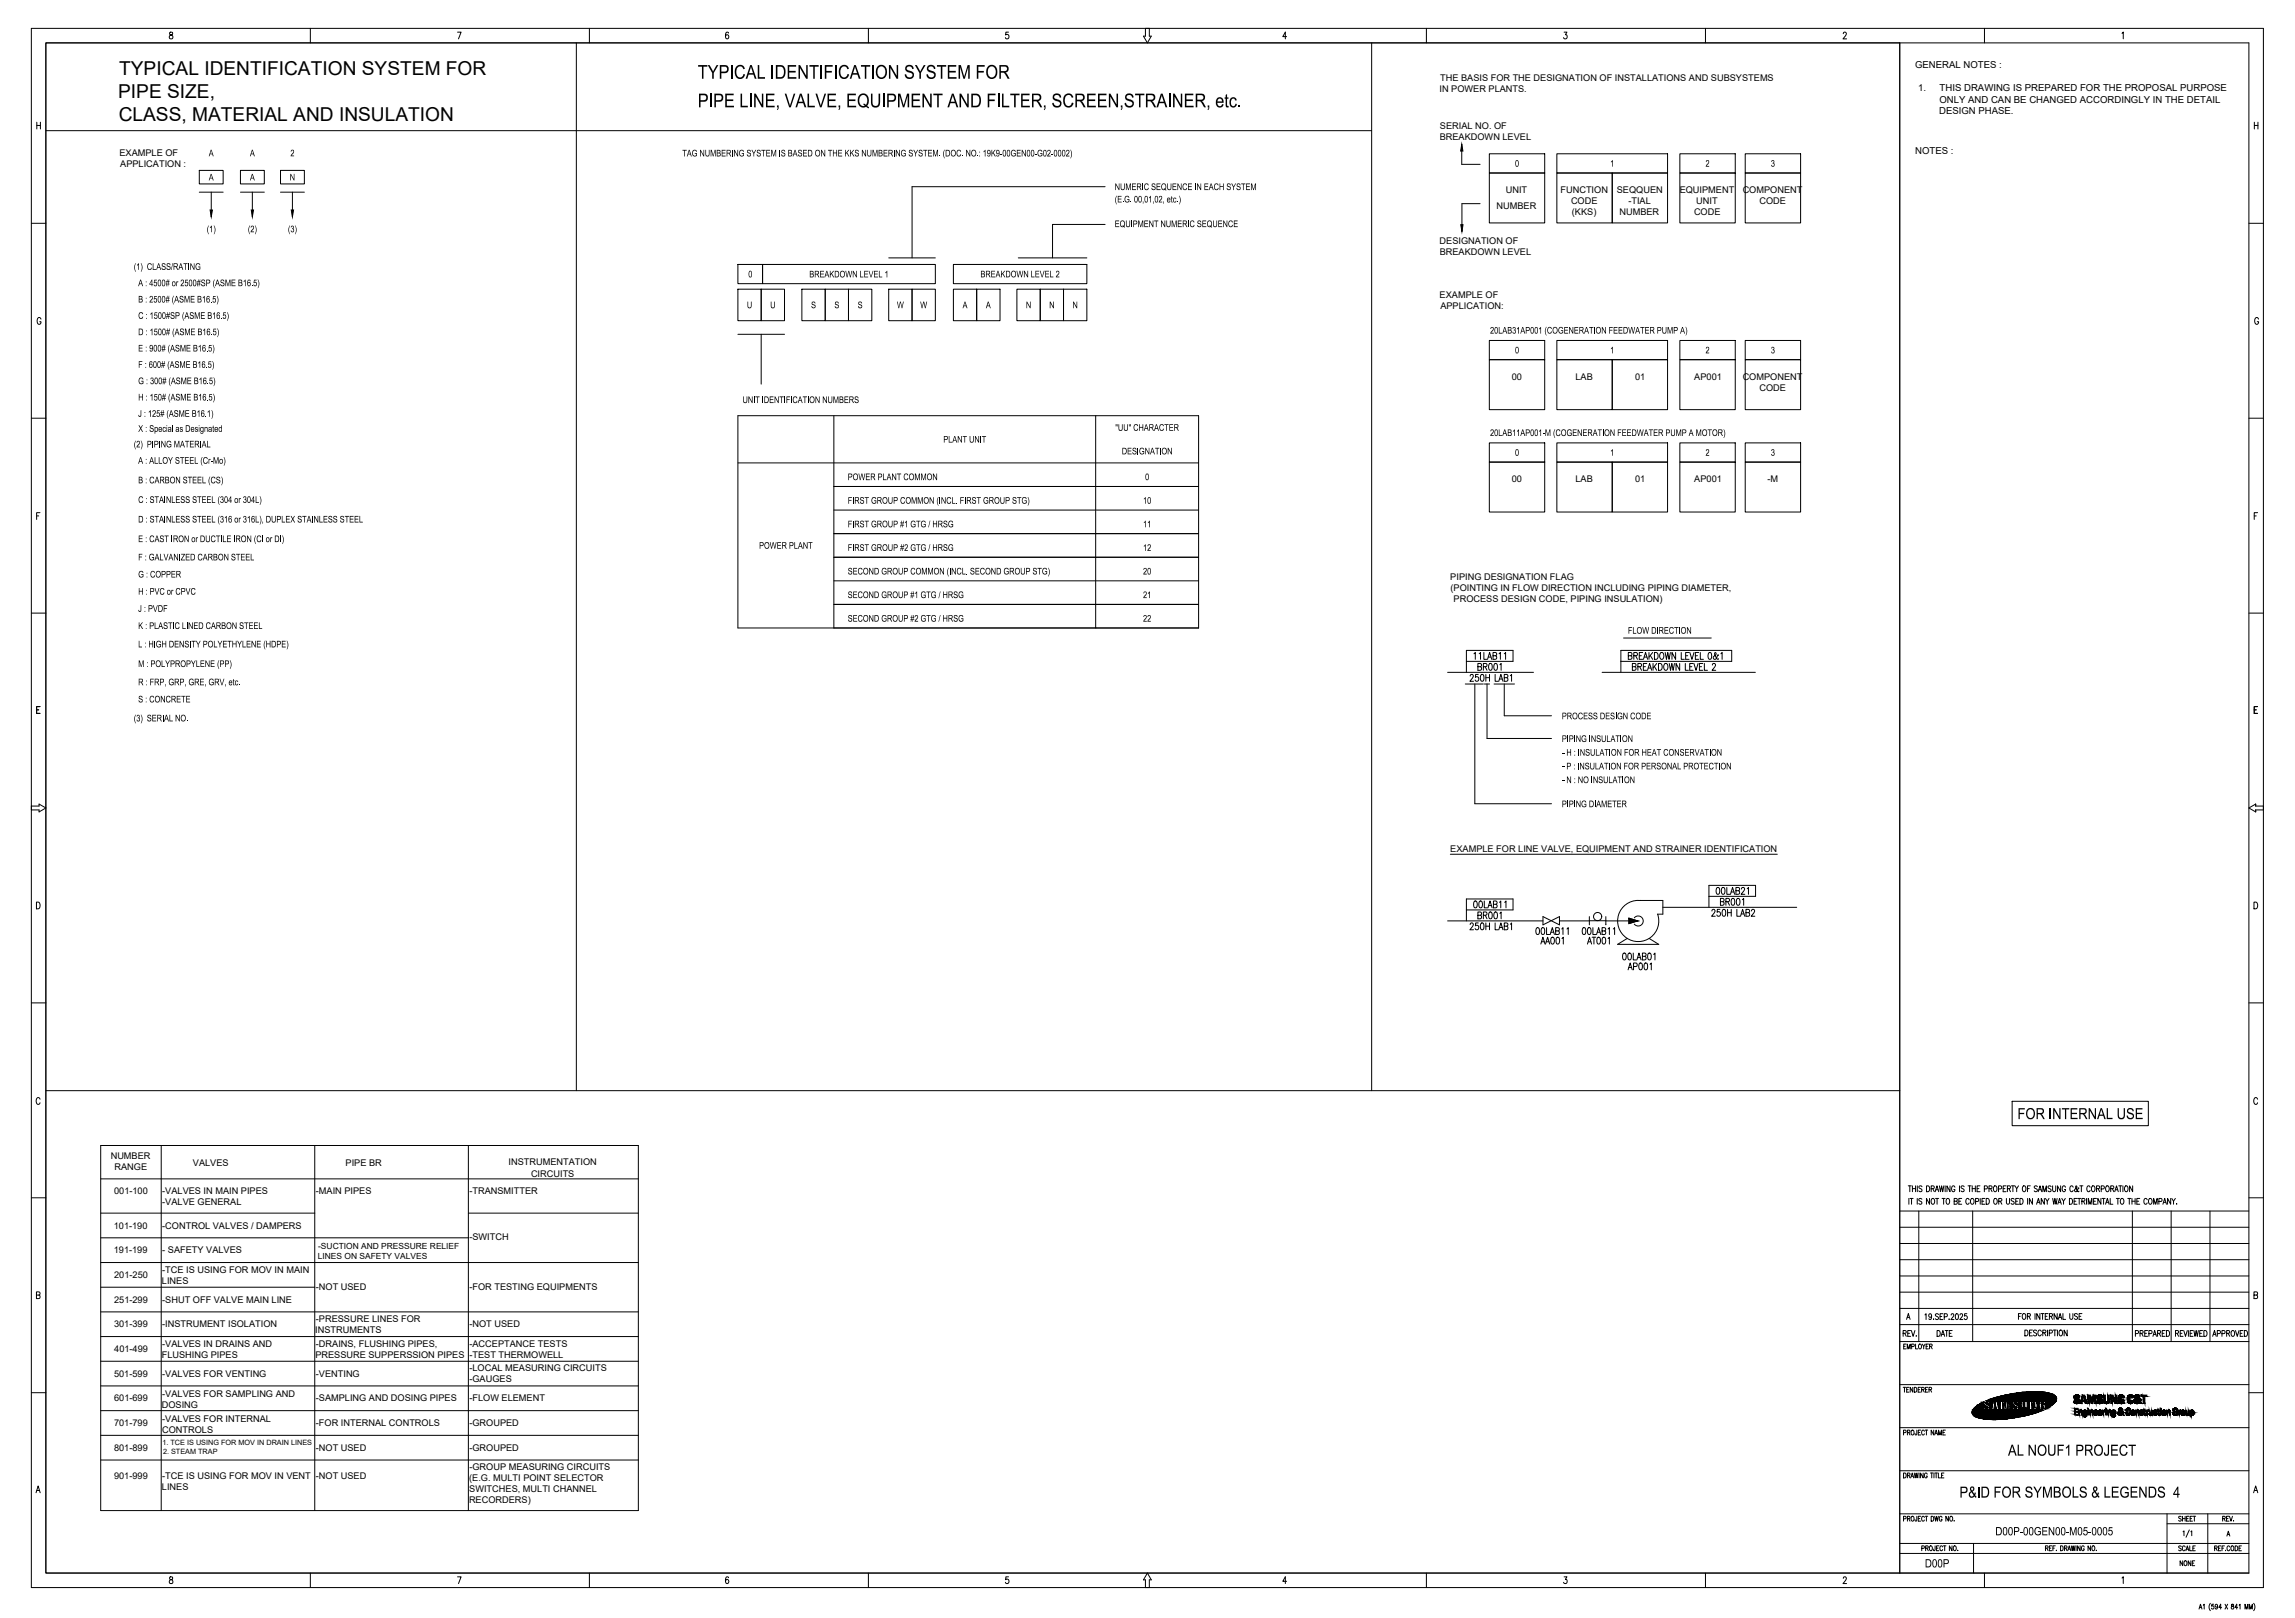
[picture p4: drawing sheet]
<svg xmlns="http://www.w3.org/2000/svg" width="837mm" height="590mm" viewBox="0 0 837 590" stroke-linecap="round" stroke-linejoin="round" font-family="sans-serif">
<defs><g id="words">
<g font-size="7.8">
<text x="254.4" y="28.7">TYPICAL IDENTIFICATION SYSTEM FOR</text>
<text x="254.4" y="39.1">PIPE LINE, VALVE, EQUIPMENT AND FILTER, SCREEN,STRAINER, etc.</text>
</g>
<g font-size="7">
<text x="43.5" y="27.3">TYPICAL IDENTIFICATION SYSTEM FOR</text>
<text x="43.1" y="35.7">PIPE SIZE,</text>
<text x="43.3" y="44.1">CLASS, MATERIAL AND INSULATION</text>
</g>
<g font-size="6.2">
<text x="735.6" y="408">FOR INTERNAL USE</text>
<text x="732.2" y="530.7">AL NOUF1 PROJECT</text>
<text x="714.5" y="546">P&amp;ID FOR SYMBOLS &amp; LEGENDS 4</text>
</g>
<g font-size="4.7">
<text x="727.5" y="559.7">D00P-00GEN00-M05-0005</text>
<text x="701.8" y="571.4">D00P</text>
</g>
<g font-size="3.7">
<text x="76.1" y="57">A</text>
<text x="91.1" y="57">A</text>
<text x="105.9" y="57">2</text>
<text x="248.8" y="57">TAG NUMBERING SYSTEM IS BASED ON THE KKS NUMBERING SYSTEM. (DOC. NO.: 19K9-00GEN00-G02-0002)</text>
<text x="76.1" y="65.8">A</text>
<text x="91.1" y="65.8">A</text>
<text x="105.6" y="65.8">N</text>
<text x="552.4" y="60.8">0</text>
<text x="587.1" y="60.8">1</text>
<text x="621.9" y="60.8">2</text>
<text x="645.7" y="60.8">3</text>
<text x="406.4" y="69.3">NUMERIC SEQUENCE IN EACH SYSTEM</text>
<text x="406.4" y="73.8">(E.G. 00,01,02, etc.)</text>
<text x="406.4" y="82.8">EQUIPMENT NUMERIC SEQUENCE</text>
<text x="75.4" y="84.7">(1)</text>
<text x="90.4" y="84.7">(2)</text>
<text x="105" y="84.7">(3)</text>
<text x="48.8" y="98.4">(1) CLASS/RATING</text>
<text x="272.8" y="101.1">0</text>
<text x="295.1" y="101.1">BREAKDOWN LEVEL 1</text>
<text x="357.5" y="101.1">BREAKDOWN LEVEL 2</text>
<text x="50.8" y="104.3">A : 4500# or 2500#SP (ASME B16.5)</text>
<text x="50.8" y="110.3">B : 2500# (ASME B16.5)</text>
<text x="272.3" y="112.4">U</text>
<text x="280.8" y="112.4">U</text>
<text x="295.7" y="112.4">S</text>
<text x="304.2" y="112.4">S</text>
<text x="312.7" y="112.4">S</text>
<text x="327" y="112.4">W</text>
<text x="335.5" y="112.4">W</text>
<text x="351" y="112.4">A</text>
<text x="359.5" y="112.4">A</text>
<text x="374.1" y="112.4">N</text>
<text x="382.6" y="112.4">N</text>
<text x="391.1" y="112.4">N</text>
<text x="50.8" y="116.2">C : 1500#SP (ASME B16.5)</text>
<text x="50.8" y="122.2">D : 1500# (ASME B16.5)</text>
<text x="543.3" y="121.6">20LAB31AP001 (COGENERATION FEEDWATER PUMP A)</text>
<text x="50.8" y="128.1">E : 900# (ASME B16.5)</text>
<text x="552.4" y="128.8">0</text>
<text x="587.1" y="128.8">1</text>
<text x="621.9" y="128.8">2</text>
<text x="645.7" y="128.8">3</text>
<text x="50.8" y="134.1">F : 600# (ASME B16.5)</text>
<text x="50.8" y="140.1">G : 300# (ASME B16.5)</text>
<text x="50.8" y="146">H : 150# (ASME B16.5)</text>
<text x="270.7" y="146.9">UNIT IDENTIFICATION NUMBERS</text>
<text x="50.8" y="151.9">J : 125# (ASME B16.1)</text>
<text x="50.8" y="157.4">X : Special as Designated</text>
<text x="343.9" y="161.3">PLANT UNIT</text>
<text x="406.7" y="157">&quot;UU&quot; CHARACTER</text>
<text x="543.3" y="158.9">20LAB11AP001-M (COGENERATION FEEDWATER PUMP A MOTOR)</text>
<text x="48.8" y="163.1">(2) PIPING MATERIAL</text>
<text x="409" y="165.6">DESIGNATION</text>
<text x="552.4" y="166.2">0</text>
<text x="587.1" y="166.2">1</text>
<text x="621.9" y="166.2">2</text>
<text x="645.7" y="166.2">3</text>
<text x="50.8" y="169.1">A : ALLOY STEEL (Cr-Mo)</text>
<text x="50.8" y="176.2">B : CARBON STEEL (CS)</text>
<text x="309.1" y="175">POWER PLANT COMMON</text>
<text x="417.5" y="175">0</text>
<text x="50.8" y="183.3">C : STAINLESS STEEL (304 or 304L)</text>
<text x="309.1" y="183.6">FIRST GROUP COMMON (INCL. FIRST GROUP STG)</text>
<text x="416.8" y="183.6">10</text>
<text x="50.8" y="190.5">D : STAINLESS STEEL (316 or 316L), DUPLEX STAINLESS STEEL</text>
<text x="50.8" y="197.6">E : CAST IRON or DUCTILE IRON (CI or DI)</text>
<text x="309.1" y="192.2">FIRST GROUP #1 GTG / HRSG</text>
<text x="416.8" y="192.2">11</text>
<text x="276.8" y="200">POWER PLANT</text>
<text x="309.1" y="200.8">FIRST GROUP #2 GTG / HRSG</text>
<text x="416.8" y="200.8">12</text>
<text x="50.8" y="204.3">F : GALVANIZED CARBON STEEL</text>
<text x="309.1" y="209.4">SECOND GROUP COMMON (INCL. SECOND GROUP STG)</text>
<text x="416.8" y="209.4">20</text>
<text x="50.8" y="210.5">G : COPPER</text>
<text x="50.8" y="216.8">H : PVC or CPVC</text>
<text x="309.1" y="218">SECOND GROUP #1 GTG / HRSG</text>
<text x="416.8" y="218">21</text>
<text x="50.8" y="223">J : PVDF</text>
<text x="309.1" y="226.6">SECOND GROUP #2 GTG / HRSG</text>
<text x="416.8" y="226.6">22</text>
<text x="50.8" y="229.3">K : PLASTIC LINED CARBON STEEL</text>
<text x="593.6" y="231">FLOW DIRECTION</text>
<text x="50.8" y="236">L : HIGH DENSITY POLYETHYLENE (HDPE)</text>
<text x="50.8" y="243.2">M : POLYPROPYLENE (PP)</text>
<text x="50.8" y="249.8">R : FRP, GRP, GRE, GRV, etc.</text>
<text x="50.8" y="256.1">S : CONCRETE</text>
<text x="48.8" y="263">(3) SERIAL NO.</text>
<text x="569.5" y="262.2">PROCESS DESIGN CODE</text>
<text x="569.5" y="270.5">PIPING INSULATION</text>
<text x="569.5" y="275.5">- H : INSULATION FOR HEAT CONSERVATION</text>
<text x="569.5" y="280.5">- P : INSULATION FOR PERSONAL PROTECTION</text>
<text x="569.5" y="285.5">- N : NO INSULATION</text>
<text x="569.5" y="294.3">PIPING DIAMETER</text>
</g>
<g font-size="3.5">
<text x="698.3" y="24.8">GENERAL NOTES :</text>
<text x="699.4" y="33.2">1.</text>
<text x="707.2" y="33.2">THIS DRAWING IS PREPARED FOR THE PROPOSAL PURPOSE</text>
<text x="707" y="41.6">DESIGN PHASE.</text>
<text x="707.1" y="37.4">ONLY AND CAN BE CHANGED ACCORDINGLY IN THE DETAIL</text>
<text x="698.3" y="56.3">NOTES :</text>
</g>
<g font-size="3.4">
<text x="525.1" y="29.4">THE BASIS FOR THE DESIGNATION OF INSTALLATIONS AND SUBSYSTEMS</text>
<text x="524.9" y="33.5">IN POWER PLANTS.</text>
<text x="525" y="47.2">SERIAL NO. OF</text>
<text x="524.9" y="51.2">BREAKDOWN LEVEL</text>
<text x="43.6" y="56.8">EXAMPLE OF</text>
<text x="43.8" y="60.8">APPLICATION :</text>
<text x="549" y="70.3">UNIT</text>
<text x="569" y="70.4">FUNCTION</text>
<text x="589.5" y="70.4">SEQQUEN</text>
<text x="612.4" y="70.4">EQUIPMENT</text>
<text x="635.4" y="70.4">COMPONENT</text>
<text x="545.7" y="76.3">NUMBER</text>
<text x="572.8" y="74.4">CODE</text>
<text x="593.7" y="74.4">-TIAL</text>
<text x="618.5" y="74.4">UNIT</text>
<text x="641.5" y="74.4">CODE</text>
<text x="573.1" y="78.5">(KKS)</text>
<text x="590.5" y="78.4">NUMBER</text>
<text x="617.7" y="78.4">CODE</text>
<text x="524.9" y="89.1">DESIGNATION OF</text>
<text x="524.9" y="93.1">BREAKDOWN LEVEL</text>
<text x="524.9" y="108.8">EXAMPLE OF</text>
<text x="525.2" y="112.8">APPLICATION:</text>
<text x="551.2" y="138.4">00</text>
<text x="574.4" y="138.4">LAB</text>
<text x="596.2" y="138.4">01</text>
<text x="617.8" y="138.4">AP001</text>
<text x="635.4" y="138.4">COMPONENT</text>
<text x="641.5" y="142.5">CODE</text>
<text x="551.2" y="175.7">00</text>
<text x="574.4" y="175.7">LAB</text>
<text x="596.2" y="175.7">01</text>
<text x="617.8" y="175.7">AP001</text>
<text x="644.5" y="175.7">-M</text>
<text x="528.8" y="211.3">PIPING DESIGNATION FLAG</text>
<text x="528.9" y="215.3">(POINTING IN FLOW DIRECTION INCLUDING PIPING DIAMETER,</text>
<text x="530" y="219.4">PROCESS DESIGN CODE, PIPING INSULATION)</text>
<text x="528.8" y="310.7">EXAMPLE FOR LINE VALVE, EQUIPMENT AND STRAINER IDENTIFICATION</text>
<text x="40.4" y="422.6">NUMBER</text>
<text x="70.3" y="425">VALVES</text>
<text x="126" y="424.9">PIPE BR</text>
<text x="185.4" y="424.9">INSTRUMENTATION</text>
<text x="41.7" y="426.7">RANGE</text>
<text x="193.6" y="428.9">CIRCUITS</text>
<text x="41.6" y="435.4">001-100</text>
<text x="59.2" y="435.4">-VALVES IN MAIN PIPES</text>
<text x="115.2" y="435.4">-MAIN PIPES</text>
<text x="171.2" y="435.4">-TRANSMITTER</text>
<text x="59.2" y="439.5">-VALVE GENERAL</text>
<text x="41.5" y="447.9">101-190</text>
<text x="59.2" y="447.9">-CONTROL VALVES / DAMPERS</text>
<text x="171.2" y="452.1">-SWITCH</text>
<text x="41.5" y="456.9">191-199</text>
<text x="59.2" y="456.9">- SAFETY VALVES</text>
<text x="41.6" y="465.9">201-250</text>
<text x="59.2" y="464.2">-TCE IS USING FOR MOV IN MAIN</text>
<text x="59" y="468.2">LINES</text>
<text x="115.2" y="470.4">-NOT USED</text>
<text x="171.2" y="470.4">-FOR TESTING EQUIPMENTS</text>
<text x="41.6" y="474.9">251-299</text>
<text x="59.2" y="474.9">-SHUT OFF VALVE MAIN LINE</text>
<text x="41.6" y="483.9">301-399</text>
<text x="59.2" y="483.9">-INSTRUMENT ISOLATION</text>
<text x="115" y="485.8">INSTRUMENTS</text>
<text x="115.2" y="481.8">-PRESSURE LINES FOR</text>
<text x="171.2" y="483.9">-NOT USED</text>
<text x="59.2" y="491">-VALVES IN DRAINS AND</text>
<text x="115.2" y="490.9">-DRAINS, FLUSHING PIPES,</text>
<text x="171.2" y="490.9">-ACCEPTANCE TESTS</text>
<text x="41.7" y="492.9">401-499</text>
<text x="59" y="495.1">FLUSHING PIPES</text>
<text x="115" y="495">PRESSURE SUPPERSSION PIPES</text>
<text x="171.2" y="495">-TEST THERMOWELL</text>
<text x="41.6" y="501.9">501-599</text>
<text x="59.2" y="501.9">-VALVES FOR VENTING</text>
<text x="115.2" y="501.9">-VENTING</text>
<text x="171.2" y="499.9">-LOCAL MEASURING CIRCUITS</text>
<text x="171.2" y="504">-GAUGES</text>
<text x="59.2" y="509.3">-VALVES FOR SAMPLING AND</text>
<text x="41.6" y="510.9">601-699</text>
<text x="59" y="513.4">DOSING</text>
<text x="115.2" y="510.9">-SAMPLING AND DOSING PIPES</text>
<text x="171.2" y="510.9">-FLOW ELEMENT</text>
<text x="41.6" y="519.9">701-799</text>
<text x="59.2" y="518.3">-VALVES FOR INTERNAL</text>
<text x="115.2" y="519.9">-FOR INTERNAL CONTROLS</text>
<text x="171.2" y="519.9">-GROUPED</text>
<text x="59.1" y="522.4">CONTROLS</text>
<text x="41.6" y="528.9">801-899</text>
<text x="115.2" y="528.9">-NOT USED</text>
<text x="171.2" y="528.9">-GROUPED</text>
<text x="41.6" y="539.1">901-999</text>
<text x="59.2" y="539.1">-TCE IS USING FOR MOV IN VENT</text>
<text x="115.2" y="539.1">-NOT USED</text>
<text x="171.1" y="540">(E.G. MULTI POINT SELECTOR</text>
<text x="171.2" y="535.9">-GROUP MEASURING CIRCUITS</text>
<text x="59" y="543.2">LINES</text>
<text x="171.1" y="544">SWITCHES, MULTI CHANNEL</text>
<text x="171" y="548">RECORDERS)</text>
</g>
<g font-size="3.1">
<text x="116" y="455.4">-SUCTION AND PRESSURE RELIEF</text>
<text x="115.9" y="459.1">LINES ON SAFETY VALVES</text>
</g>
<g font-size="2.7">
<text x="59.2" y="526.8">1. TCE IS USING FOR MOV IN DRAIN LINES</text>
<text x="59.4" y="530">2. STEAM TRAP</text>
</g>
</g></defs>
<!-- layer: title block -->
<g fill="none" stroke="#000" stroke-width=".36">
<path d="M11.4 10.3h813.9v568.5h-813.9zM16.7 15.6h803.3v557.9h-803.3zM61.9 11.8v.7a.89 .89 0 0 1 1 .6 .89 .89 0 0 1-.3 1.1 .78 .78 0 0 1-.9-.9 .78 .78 0 0 1 1-.6l.2-.4v-.5zM113.2 10.3v5.3M166.8 11.7h1.3l-.9 2.5M214.9 10.3v5.3M265.6 12.1l-.5-.4a1.45 1.45 0 0 0 .1 2.5 .73 .73 0 0 0 .5-.9 .73 .73 0 0 0-.9-.5l-.3 .5M316.6 10.3v5.3M367.7 11.7h-.9l-.1 1.1a.73 .73 0 0 1 1 0 .73 .73 0 0 1-.1 1.1 .73 .73 0 0 1-1-.2M417.6 10.3v2.9h-.7l1.5 2.4 1.4-2.4h-.7v-2.9M469.1 13.3h-1.4l1-1.6v2.5M520.1 10.3v5.3"/>
<path d="M570.3 11.7h1l-.5 1a.73 .73 0 0 1 .6 1.1 .73 .73 0 0 1-1.3-.1M621.8 10.3v5.3M672.1 12.3l.2-.5 .5-.1 .4 .7-1.2 1.8h1.3M723.6 10.3v5.3M773.7 12.1l.5-.4v2.5M13.4 45.7h1.3M13.4 44.5v2.5M14.7 44.5v2.5M822 44.5v2.5M822 45.7h1.3M823.3 44.5v2.5M11.4 81.4h5.3"/>
<path d="M820 81.4h5.3M14.9 116.3a.72 .72 0 0 0-.9-.5 .72 .72 0 0 0-.5 .9v.6a.74 .74 0 0 0 .7 .9 .74 .74 0 0 0 .7-.9h-.4M823.5 116.3a.73 .73 0 0 0-.9-.5 .73 .73 0 0 0-.5 .9v.6a.74 .74 0 0 0 .7 .9 .74 .74 0 0 0 .7-.9h-.5M11.4 152.5h5.3M820 152.5h5.3M13.4 188.1h.7M14.6 186.9h-1.2v2.5M821.9 188.1h.8M823.2 186.9h-1.3v2.5M11.4 223.5h5.3M820 223.5h5.3M13.4 258.8h.7"/>
<path d="M14.6 257.6h-1.2v2.5h1.2M821.9 258.8h.8M823.1 257.6h-1.2v2.5h1.2M11.4 293.8h2.8v-.7l2.5 1.4-2.5 1.5v-.7h-2.8M825.3 293.8h-2.8v-.7l-2.5 1.4 2.5 1.5v-.7h2.8M13.3 328.9a1.32 1.32 0 0 1 1.3 .8 1.32 1.32 0 0 1-.4 1.5l-.9 .1zM821.8 328.9a1.24 1.24 0 0 1 1.4 1.2 1.24 1.24 0 0 1-1.4 1.2zM11.4 365.6h5.3M820 365.6h5.3M14.6 400.7a.73 .73 0 0 0-.9-.6 .73 .73 0 0 0-.5 1v.6a.73 .73 0 0 0 .5 .9 .73 .73 0 0 0 .9-.6M733.7 401.5h49.6v8.9h-49.6zM823.2 400.7a.72 .72 0 0 0-.9-.6 .72 .72 0 0 0-.5 1v.6a.72 .72 0 0 0 .5 .9 .72 .72 0 0 0 .9-.6"/>
<path d="M11.4 436.7h5.3M695.8 432.3h1.1M696 436.9v2.1M696.3 432.3v2.1M696.4 436.9h1.1M697 436.9v2.1M697.3 432.3v2.1M697.3 433.3h1.1M698.4 432.3v2.1M699.1 436.9v2.1M699.1 432.3v2.1M700.7 437.2l-.4-.3-.7 .3 .2 .5 .9 .5v.5l-.4 .3-.7-.3"/>
<path d="M700.8 432.6l-.4-.3-.8 .3 .2 .5 .9 .5 .1 .5-.4 .3-.8-.3M702.4 432.3a1.07 1.07 0 0 1 1.2 1.1 1.07 1.07 0 0 1-1.2 1zM703.5 436.9v2.1l-1.1-2.1v2.1M704.1 433.3l1-.1v-.8l-1-.1v2.1M704.4 437l.2-.1a1.09 1.09 0 0 1 .8 1.1 1.09 1.09 0 0 1-.8 1 1.4 1.4 0 0 1-.2-2zM704.7 433.3l.6 1.1M705.6 434.4l.6-2.1 .7 2.1M705.7 436.9h1.2M705.8 433.7h.8M706.3 436.9v2.1M707.1 432.3l.4 2.1 .4-2.1 .4 2.1 .4-2.1M708.1 436.9h1.1"/>
<path d="M708.7 436.9v2.1M709.2 432.3v2.1M709.9 437l.2-.1a1.09 1.09 0 0 1 .8 1.1 1.09 1.09 0 0 1-.8 1 1.4 1.4 0 0 1-.2-2zM711 432.3v2.1l-1.1-2.1v2.1M712.5 437.9l1-.1 .1-.7-1.1-.2v2.1h.8l.4-.4-.4-.7M712.8 432.8a.63 .63 0 0 0-.8-.5 .63 .63 0 0 0-.4 .8v.5a.63 .63 0 0 0 .6 .8 .63 .63 0 0 0 .6-.8h-.4M714.2 437.9h.7M714.5 432.3v2.1M715.3 436.9h-1.1v2.1h1.1M716.2 432.6l-.4-.3-.8 .3 .2 .5 .9 .5 .1 .5-.4 .3-.8-.3M717.6 432.3h1.1M718 437.4a.62 .62 0 0 0-.8-.5 .62 .62 0 0 0-.4 .8v.5a.62 .62 0 0 0 .4 .8 .62 .62 0 0 0 .8-.5"/>
<path d="M718.1 432.3v2.1M718.8 437l.1-.1a1.09 1.09 0 0 1 .9 1.1 1.09 1.09 0 0 1-.9 1 1.38 1.38 0 0 1-.1-2zM719.1 433.3h1.1M719.1 432.3v2.1M720.2 432.3v2.1M720.3 438l1-.1 .1-.8-1.1-.2v2.1M720.9 433.3h.6M721.9 432.3h-1v2.1h1M722 436.9v2.1M722.7 437.9h.6M723.5 433.4l1-.1v-.9l-1-.1v2.1M723.7 436.9h-1v2.1h1"/>
<path d="M724.2 436.9a1.06 1.06 0 0 1 1.2 1.1 1.06 1.06 0 0 1-1.2 1zM725.2 433.3l1-.1v-.8l-1-.1v2.1M725.8 433.3l.5 1.1M727.2 432.4l.1-.1a1.1 1.1 0 0 1 .8 1.1 1.1 1.1 0 0 1-.8 1 1.4 1.4 0 0 1-.1-2zM727.2 437l.2-.1a1.08 1.08 0 0 1 .8 1.1 1.08 1.08 0 0 1-.8 1 1.43 1.43 0 0 1-.2-2zM728.7 433.4l1-.1v-.9l-1-.1v2.1M728.8 437.9l.9-.1 .1-.7-1-.2v2.1M729.3 437.9l.6 1.1M730.4 433.3h.6M731.4 432.3h-1v2.1h1M731.6 436.9v1.5l.4 .6 .6-.3 .1-1.8M731.9 433.3l1-.1v-.8l-1-.1v2.1"/>
<path d="M732.5 433.3l.5 1.1M733.4 432.3h1.1M733.9 432.3v2.1M734.4 437.2l-.4-.3-.7 .3 .1 .5 .9 .5 .1 .5-.4 .3-.7-.3M734.7 432.3l.6 1v1.1M735 437.9h.6M736 432.3l-.7 1M736 436.9h-1v2.1h1M736.5 436.9a1.06 1.06 0 0 1 1.2 1.1 1.06 1.06 0 0 1-1.2 1zM737.7 432.4l.2-.1a1.1 1.1 0 0 1 .8 1.1 1.1 1.1 0 0 1-.8 1 1.42 1.42 0 0 1-.2-2zM739.2 433.3h.7M739.3 436.9v2.1"/>
<path d="M740.3 432.3h-1.1v2.1M741.1 436.9v2.1l-1.2-2.1v2.1M742.6 439l.6-2.1 .7 2.1M742.8 438.3h.8M742.8 432.6l-.4-.3-.7 .3 .2 .5 .9 .5v.5l-.4 .3-.7-.3M743.2 434.4l.6-2.1 .7 2.1M743.4 433.7h.8M744.9 434.4v-2.1l.6 2.1 .6-2.1v2.1M745.4 436.9v2.1l-1.1-2.1v2.1M745.8 436.9l.7 1v1.1M747.1 436.9l-.6 1M747.9 432.6l-.4-.3-.8 .3 .2 .5 .9 .5 .1 .5-.4 .3-.8-.3"/>
<path d="M748.4 432.3v1.5l.5 .6 .6-.3 .1-1.8M748.4 436.9l.4 2.1 .4-2.1 .5 2.1 .4-2.1M750.3 439l.7-2.1 .6 2.1M750.5 438.3h.9M751.3 432.3v2.1l-1.1-2.1v2.1M751.8 436.9l.6 1v1.1M753 436.9l-.6 1M753.1 432.8a.63 .63 0 0 0-.8-.5 .63 .63 0 0 0-.4 .8v.5a.63 .63 0 0 0 .6 .9 .63 .63 0 0 0 .6-.9h-.4M754.5 436.9a1.06 1.06 0 0 1 1.2 1.1 1.06 1.06 0 0 1-1.2 1zM755.9 432.8a.63 .63 0 0 0-.8-.5 .63 .63 0 0 0-.4 .8v.5a.62 .62 0 0 0 .4 .8 .62 .62 0 0 0 .8-.5M756.2 437.9h.7M757.3 436.9h-1.1v2.1h1.1"/>
<path d="M757.5 436.9h1.2M758 433.2l-.2-.2a1.16 1.16 0 0 1-1.3 1.3v-.7l.8-.8-.3-.5-.2 .3 .2 .8 .6 .9 .3 .1 .1-.2M758.1 436.9v2.1M758.3 432.3h1.2M758.9 432.3v2.1M759.1 437.9l1-.1v-.8l-1-.1v2.1M759.6 437.9l.6 1.1M760.8 436.9v2.1M761.4 439v-2.1l.7 2.1 .6-2.1v2.1M762.1 432.8a.63 .63 0 0 0-.8-.5 .63 .63 0 0 0-.4 .8v.5a.62 .62 0 0 0 .4 .8 .62 .62 0 0 0 .8-.5M762.9 432.4l.2-.1a1.1 1.1 0 0 1 .8 1.1 1.1 1.1 0 0 1-.8 1 1.42 1.42 0 0 1-.2-2zM763.4 437.9h.6"/>
<path d="M764.4 436.9h-1v2.1h1M764.4 433.3l1-.1v-.8l-1-.1v2.1M765 433.3l.6 1.1M766 436.9v2.1l-1.1-2.1v2.1M766.1 433.4l1-.1v-.9l-1-.1v2.1M766.4 436.9h1.2M767 436.9v2.1M767.7 439l.7-2.1 .6 2.1M768 438.3h.8M768.1 432.4l.1-.1a1.1 1.1 0 0 1 .9 1.1 1.1 1.1 0 0 1-.9 1 1.4 1.4 0 0 1-.1-2zM769.4 436.9v2.1h1M769.6 433.3l1-.1v-.8l-1-.1v2.1"/>
<path d="M770.2 433.3l.5 1.1M771.1 434.4l.6-2.1 .7 2.1M771.3 433.7h.8M771.7 436.9h1.1M772.2 436.9v2.1M772.5 432.3h1.1M773.1 432.3v2.1M773.4 437l.2-.1a1.08 1.08 0 0 1 .8 1.1 1.08 1.08 0 0 1-.8 1 1.38 1.38 0 0 1-.2-2zM774 432.3v2.1M774.9 432.4l.2-.1a1.1 1.1 0 0 1 .8 1.1 1.1 1.1 0 0 1-.8 1 1.42 1.42 0 0 1-.2-2zM775.8 436.9h1.1M776.4 436.9v2.1"/>
<path d="M777.3 437.9h1.2M777.3 436.9v2.1M777.6 432.3v2.1l-1.1-2.1v2.1M778.5 436.9v2.1M779.1 437.9h.7M780.2 436.9h-1.1v2.1h1.1M782.9 437.4a.62 .62 0 0 0-.8-.5 .62 .62 0 0 0-.4 .8v.5a.62 .62 0 0 0 .4 .8 .62 .62 0 0 0 .8-.5M783.7 437l.2-.1a1.09 1.09 0 0 1 .8 1.1 1.09 1.09 0 0 1-.8 1 1.4 1.4 0 0 1-.2-2zM785.2 439v-2.1l.7 2.1 .6-2.1v2.1M787.2 438l.9-.1 .1-.8-1-.2v2.1M788.6 439l.7-2.1 .6 2.1M788.9 438.3h.8"/>
<path d="M791.5 436.9v2.1l-1.2-2.1v2.1M791.9 436.9l.6 1v1.1M793.2 436.9l-.7 1M793.6 438.8h.1M820 436.7h5.3M692.7 459.2h127.3M692.7 453.3h127.3M692.7 447.4h127.3M692.7 441.5h127.2M699.6 441.5v47.6M719.3 441.5v47.6M777.5 441.5v47.6"/>
<path d="M791.6 441.5v47.6M805.8 441.5v47.6M14.1 472.1l.5 .5-.1 .6-1.2 .2v-2.4l1.1 .1 .2 .3-.2 .6-1.1 .1M692.7 471.1h127.3M692.7 465.2h127.3M692.7 477h127.3M701.9 479.3l.4-.4v2.1M704.3 479.6l-.3 .5a.57 .57 0 0 1-.8-.6 .57 .57 0 0 1 1-.3l.1 .4a1.03 1.03 0 0 1-.7 1.4l-.3-.3M706.8 479.2l-.4-.3-.7 .3 .1 .5 .9 .5 .1 .5-.4 .3-.7-.3M707.4 479.9h.6M708.4 478.9h-1v2.1h1M711.4 479.4l.2-.4 .4-.1 .4 .6-1.1 1.5h1.1"/>
<path d="M713.2 479l.2-.1a1.19 1.19 0 0 1 .7 1.1 1.19 1.19 0 0 1-.7 1l-.5-.9zM714.7 479.4l.1-.4 .5-.1 .3 .6-1 1.5h1.1M717.1 478.9h-.8v.9a.64 .64 0 0 1 .9 .1 .64 .64 0 0 1-.1 .9 .64 .64 0 0 1-.9-.2M736 479.9h.6M737 478.9h-1v2.1M737.7 479l.1-.1a1.09 1.09 0 0 1 .9 1 1.09 1.09 0 0 1-.9 1.1 1.42 1.42 0 0 1-.1-2zM739.2 479.9l1-.1v-.8l-1-.1v2.1M739.8 479.9l.5 1.1M742 478.9v2.1M743.8 478.9v2.1l-1.2-2.1v2.1M744.2 478.9h1.1M744.7 478.9v2.1"/>
<path d="M745.7 479.9h.7M746.8 478.9h-1.1v2.1h1.1M747.2 479.9l1-.1v-.8l-1-.1v2.1M747.8 479.9l.6 1.1M750.1 478.9v2.1l-1.2-2.1v2.1M752.2 478.9v2.1h1M754.7 478.9v1.5l.4 .6 .6-.3 .1-1.8M757.5 479.2l-.4-.3-.8 .3 .2 .5 .9 .5 .1 .5-.4 .3-.8-.3M758.1 479.9h.6M759.1 478.9h-1v2.1h1M822.7 472.1l.5 .5-.1 .6-1.3 .2v-2.4l1.2 .1v.9l-1.2 .1M692.7 489.1h127.3"/>
<path d="M692.7 482.9h127.3M693.9 486.1l1-.1v-.8l-1-.2v2.2M694.1 490.8h.6M694.5 486.1l.5 1.1M695 490h-.9v1.7h.9M695.2 481l.6-2.1 .6 2.1M695.4 491.7v-1.7l.5 1.7 .6-1.7v1.7M695.4 480.3h.8M695.6 486.1h.7M696.7 485h-1.1v2.2h1.1M696.9 485l.6 2.2 .7-2.2M697 490.9l.8-.1 .1-.7-.9-.1v1.7"/>
<path d="M698.4 490v1.7h.8M698.7 487v.2zM699.8 490.1l.1-.1a.84 .84 0 0 1 .7 .9 .84 .84 0 0 1-.8 .8l-.3-.6zM700.9 490l.5 .8v.9M702 490l-.6 .8M702.3 490.8h.5M703.2 490h-.9v1.7h.9M703.6 490.8l.8-.1v-.6l-.8-.1v1.7M704 490.8l.5 .9M705 480.8v.2zM706.3 485a1.06 1.06 0 0 1 1.2 1.1 1.06 1.06 0 0 1-1.2 1.1zM707.7 487.2l.7-2.2 .6 2.2"/>
<path d="M708 486.5h.8M708.9 480l1-.1v-.9l-1-.1v2.1M709.2 485h1.1M709.8 485v2.2M710.7 480.8v.2zM710.7 486.1h.7M711.8 485h-1.1v2.2h1.1M738.3 484.9a1.06 1.06 0 0 1 1.2 1 1.06 1.06 0 0 1-1.2 1.1zM740 485.9h.6M741 484.9h-1v2.1h1M742.6 485.2l-.4-.3-.8 .3 .2 .5 .9 .5-.1 .7-.6 .1-.4-.3M744.3 485.4a.63 .63 0 0 0-.8-.5 .63 .63 0 0 0-.4 .8v.5a.63 .63 0 0 0 .4 .8 .63 .63 0 0 0 .8-.5"/>
<path d="M744.8 485.9l1-.1v-.8l-1-.1v2.1M745.4 485.9l.6 1.1M746.5 484.9v2.1M747.2 486l1-.2v-.8l-1-.1v2.1M748.6 484.9h1.2M749.2 484.9v2.1M750.2 484.9v2.1M750.5 481l.6-2.1 .7 2.1M750.7 480.3h.8M751.1 485l.1-.1a1.09 1.09 0 0 1 .9 1 1.09 1.09 0 0 1-.9 1.1 1.42 1.42 0 0 1-.1-2zM753.7 484.9v2.1l-1.1-2.1v2.1M778.6 486.2l1-.1v-.9l-1-.2v2.2"/>
<path d="M780.3 486.1l1-.1v-.8l-1-.2v2.2M780.9 486.1l.5 1.1M782 486.1h.6M783 485h-1v2.2h1M783.5 486.2l1-.1v-.9l-1-.2v2.2M785 487.2l.6-2.2 .7 2.2M785.2 486.5h.8M786.7 486.1l1-.1v-.8l-1-.2v2.2M787.3 486.1l.5 1.1M788.4 486.1h.6M789.4 485h-1v2.2h1M789.9 485a1.06 1.06 0 0 1 1.2 1.1 1.06 1.06 0 0 1-1.2 1.1z"/>
<path d="M793.2 486.1l1-.1v-.8l-1-.2v2.2M793.8 486.1l.6 1.1M794.9 486.1h.7M796 485h-1.1v2.2h1.1M796.2 485l.7 2.2 .6-2.2M797.9 485v2.2M798.6 486.1h.6M799.6 485h-1v2.2h1M799.9 485l.4 2.2 .5-2.2 .4 2.2 .4-2.2M802 486.1h.7M803.1 485h-1.1v2.2h1.1M803.6 485a1.06 1.06 0 0 1 1.1 1.1 1.06 1.06 0 0 1-1.1 1.1z"/>
<path d="M806.8 487.2l.6-2.2 .7 2.2M807 486.5h.8M808.5 486.2l.9-.1v-.9l-.9-.2v2.2M810.2 486.2l.9-.1v-.9l-.9-.2v2.2M811.9 486.1l.9-.1v-.8l-.9-.2v2.2M812.4 486.1l.6 1.1M813.8 485.2l.2-.2a1.09 1.09 0 0 1 .8 1.1 1.09 1.09 0 0 1-.8 1.1 1.4 1.4 0 0 1-.2-2zM815.1 485l.6 2.2 .7-2.2M816.8 486.1h.6M817.8 485h-1v2.2h1M818.3 485a1.06 1.06 0 0 1 1.2 1.1 1.06 1.06 0 0 1-1.2 1.1zM11.4 507.7h5.3"/>
<path d="M692.7 504.8h127.3M693.9 505.7h1M694.4 505.7v1.8M695.2 506.6h.5M696.1 505.7h-.9v1.8h.9M697.4 505.7v1.8l-.9-1.8v1.8M698 505.7a.88 .88 0 0 1 .9 .9 .88 .88 0 0 1-.9 .9zM699.4 506.6h.5M700.3 505.7h-.9v1.8h.9M700.7 506.6l.8-.1v-.6l-.8-.2v1.8M701.1 506.6l.5 .9M702.1 506.6h.5"/>
<path d="M702.9 505.7h-.8v1.8h.8M703.3 506.6l.9-.1v-.7l-.9-.1v1.8M703.8 506.6l.5 .9M820 507.7h5.3M692.7 536.2h127.3M692.7 520.5h127.3M694.1 537a.89 .89 0 0 1 .9 .9 .89 .89 0 0 1-.9 .9zM694.1 522.3l.8-.1v-.8l-.8-.1v1.8M695.5 537.8h.8l.1-.6-.9-.2v1.8M695.5 522.2l.8-.1v-.7l-.8-.1v1.8M695.9 537.8l.5 1M695.9 522.2l.5 .9"/>
<path d="M696.7 538.8l.5-1.8 .6 1.8M696.9 538.2h.7M697.1 521.4l.1-.1a.85 .85 0 0 1 .7 1 .85 .85 0 0 1-.8 .7l-.3-.6zM698 537l.3 1.8 .3-1.8 .4 1.8 .3-1.8M698.9 521.3l-.1 1.7h-.4l-.2-.5M699.4 522.2h.6M699.7 537v1.8M700.3 521.3h-.9v1.8h.9M701.2 537v1.8l-.9-1.8v1.8M701.7 521.8a.52 .52 0 0 0-.7-.4 .52 .52 0 0 0-.3 .6v.4a.52 .52 0 0 0 .3 .7 .52 .52 0 0 0 .7-.4M701.9 521.3h1M702.4 521.3v1.8"/>
<path d="M702.7 537.4a.52 .52 0 0 0-.7-.4 .52 .52 0 0 0-.3 .7v.4a.53 .53 0 0 0 .5 .7 .53 .53 0 0 0 .5-.7h-.3M703.9 537h.9M704.3 537v1.8M705.1 521.3v1.8l-1-1.8v1.8M705.1 537v1.8M705.4 523.1l.6-1.8 .5 1.8M705.5 537h.9M705.6 522.5h.7M706 537v1.8M706.8 537v1.8h.8M706.8 523.1v-1.8l.5 1.8 .6-1.8v1.8M707.9 537.8h.5"/>
<path d="M708.4 522.2h.6M708.8 537h-.9v1.8h.9M709.3 521.3h-.9v1.8h.9M13.1 544.2l.8-2.5 .7 2.5M13.4 543.4h1M692.7 551.9h127.3M694.1 553.7l.8-.1v-.8h-.8v1.7M695.5 553.6l.8-.1v-.7h-.8v1.7M695.9 553.6l.5 .9M697.1 552.8h.1a.85 .85 0 0 1 .7 .9 .85 .85 0 0 1-.8 .8l-.3-.6zM698.9 552.8l-.1 1.7h-.4l-.2-.6M699.4 553.6h.6"/>
<path d="M700.3 552.8h-.9v1.7h.9M701.7 553.2a.52 .52 0 0 0-.7-.4 .52 .52 0 0 0-.3 .6v.5a.52 .52 0 0 0 .3 .6 .52 .52 0 0 0 .7-.4M701.9 552.8h1M702.4 552.8v1.7M704.1 552.8a.89 .89 0 0 1 1 .8 .89 .89 0 0 1-1 .9zM705.4 552.8l.3 1.7 .4-1.7 .3 1.7 .4-1.7M708.1 553.2a.52 .52 0 0 0-.6-.4 .52 .52 0 0 0-.4 .6v.5a.52 .52 0 0 0 .5 .6 .52 .52 0 0 0 .5-.6h-.3M710.4 552.8v1.7l-.9-1.7v1.7M711.2 552.8h.1a.85 .85 0 0 1 .7 .9 .85 .85 0 0 1-.8 .8l-.3-.6zM712.5 554.4h.1M790.1 551.9v21.6M790.1 555.5h29.9"/>
<path d="M795.3 553l-.3-.2-.6 .2 .9 1-.3 .5-.6-.2M795.8 553.6h.9M795.8 552.8v1.7M796 558.4l.3-.3v1.8M796.7 552.8v1.7M797.3 553.6h.5M798.2 552.8h-.9v1.7h.9M798.3 557.7l-1.2 2.7M798.6 553.6h.5M798.8 558.4l.3-.3v1.8M799.4 552.8h-.8v1.7h.8M799.6 552.8h1"/>
<path d="M800.1 552.8v1.7M805 551.9v21.6M810.4 553.6l.8-.1v-.7h-.8v1.7M810.9 553.6l.5 .9M811.8 553.6h.6M812 560l.5-1.8 .5 1.8M812.1 559.4h.7M812.7 552.8h-.9v1.7h.9M812.9 552.8l.6 1.7 .5-1.7M814.4 554.4h.1M821.7 544.2l.8-2.5 .7 2.5M822 543.4h.9"/>
<path d="M61.9 574.9v.8a.89 .89 0 0 1 1 .5 .89 .89 0 0 1-.3 1.1 .78 .78 0 0 1-.9-.8 .78 .78 0 0 1 1-.7l.2-.4v-.5zM113.2 573.5v5.3M166.8 574.8h1.3l-.9 2.5M214.9 573.5v5.3M265.6 575.2l-.5-.4a1.45 1.45 0 0 0 .1 2.5 .73 .73 0 0 0 .5-.9 .73 .73 0 0 0-.9-.5l-.3 .6M316.6 573.5v5.3M367.7 574.8h-.9l-.1 1.1a.73 .73 0 0 1 1 0 .73 .73 0 0 1-.1 1.1 .73 .73 0 0 1-1-.2M417.6 578.8v-2.9h-.7l1.5-2.4 1.4 2.4h-.7v2.9M469.1 576.5h-1.4l1-1.7v2.5M520.1 573.5v5.3M570.3 574.8h1l-.5 1a.73 .73 0 0 1 .6 1.1 .73 .73 0 0 1-1.3-.1M621.8 573.5v5.3"/>
<path d="M672.1 575.4l.2-.5 .5-.1 .4 .7-1.2 1.8h1.3M692.7 573.5v-557.9h-676v557.9h803.3M692.7 562.7h127.3M692.7 566.3h127.3M700.7 564.5l.8-.1v-.8l-.8-.1v1.8M702.1 564.4l.8-.1 .1-.6-.9-.2v1.8M702.6 564.4l.5 .9M703.7 563.6l.2-.1a.85 .85 0 0 1 .7 .9 .85 .85 0 0 1-.9 .8l-.2-.6zM705.6 563.5l-.2 1.7h-.4l-.1-.5M706.1 564.4h.5M707 563.5h-.9v1.8h.9M708.3 564a.52 .52 0 0 0-.6-.5 .52 .52 0 0 0-.4 .7v.4a.52 .52 0 0 0 .4 .7 .52 .52 0 0 0 .6-.4"/>
<path d="M708.6 563.5h.9M709.1 563.5v1.8M711.7 563.5v1.8l-.9-1.8v1.8M712.5 563.6l.1-.1a.85 .85 0 0 1 .7 .9 .85 .85 0 0 1-.8 .8l-.3-.6zM713.8 565.1h.1M719.6 562.7v10.8M723.6 573.5v5.3M745.8 564.4l.8-.1v-.7l-.8-.1v1.8M746.3 564.4l.5 .9M747.2 564.4h.6M748.1 563.5h-.9v1.8h.9M748.5 564.4h.5"/>
<path d="M749.4 563.5h-.9v1.8M749.8 565.1h.1M751.3 563.5a.89 .89 0 0 1 1 .9 .89 .89 0 0 1-1 .9zM752.7 564.4l.8-.1v-.7l-.8-.1v1.8M753.2 564.4l.5 .9M753.9 565.3l.6-1.8 .5 1.8M754.1 564.7h.7M755.2 563.5l.3 1.8 .4-1.8 .3 1.8 .4-1.8M757 563.5v1.8M758.4 563.5v1.8l-.9-1.8v1.8M759.9 564a.52 .52 0 0 0-.6-.5 .52 .52 0 0 0-.4 .7v.4a.52 .52 0 0 0 .5 .7 .52 .52 0 0 0 .5-.7h-.3M762.3 563.5v1.8l-1-1.8v1.8"/>
<path d="M763 563.6l.1-.1a.85 .85 0 0 1 .7 .9 .85 .85 0 0 1-.8 .8l-.3-.6zM764.3 565.1h.1M773.7 575.3l.5-.5v2.5M795.3 563.8l-.3-.2-.6 .2 .9 1-.3 .5-.6-.2M795.8 569v1.8l-.9-1.8v1.8M796.6 569.1l.1-.1a.85 .85 0 0 1 .7 .9 .85 .85 0 0 1-.8 .8l-.3-.6zM796.7 564a.52 .52 0 0 0-.6-.4 .52 .52 0 0 0-.4 .6v.5a.52 .52 0 0 0 .4 .6 .52 .52 0 0 0 .6-.4M797 565.3l.5-1.7 .6 1.7M797.2 564.7h.7M798.4 563.6v1.7h.8M798.8 569v1.8l-.9-1.8v1.8M799.3 569.8h.6"/>
<path d="M799.5 564.4h.6M800.2 569h-.9v1.8h.9M800.4 563.6h-.9v1.7h.9M807.5 564.4l.8-.1v-.7h-.8v1.7M808 564.4l.4 .9M808.9 564.4h.5M809.8 563.6h-.9v1.7h.9M810.2 564.4h.5M811.1 563.6h-.9v1.7M811.5 565.2h.1M813 564a.52 .52 0 0 0-.6-.4 .52 .52 0 0 0-.4 .6v.5a.52 .52 0 0 0 .4 .6 .52 .52 0 0 0 .6-.4M813.7 563.6h.1a.85 .85 0 0 1 .7 .9 .85 .85 0 0 1-.8 .7l-.3-.5z"/>
<path d="M815 563.6a.89 .89 0 0 1 .9 .8 .89 .89 0 0 1-.9 .9zM816.4 564.4h.5M817.3 563.6h-.9v1.7h.9M801.8 586.6l.5-1.8 .6 1.8M802 586h.7M803.3 585.2l.4-.4v1.8M805.9 584.5a2.15 2.15 0 0 0 0 2.7M807.1 584.8h-.6l-.1 .8a.53 .53 0 0 1 .8 0 .53 .53 0 0 1-.1 .8 .53 .53 0 0 1-.8-.2M808.5 585.4a.44 .44 0 0 1-.4 .5 .44 .44 0 0 1-.4-.6l.4-.5a.99 .99 0 0 1-.1 1.8l-.3-.3M810 586h-1l.7-1.2v1.8M811.3 584.8l.9 1.8M812.2 584.8l-.9 1.8"/>
<path d="M813.7 584.9v.5a.6 .6 0 0 1 .8 .5 .6 .6 0 0 1-.6 .7 .63 .63 0 0 1-.3-.8 .63 .63 0 0 1 .7-.4v-.5zM815.9 586h-1l.7-1.2v1.8M816.4 585.2l.4-.4v1.8M818.6 586.6v-1.8l.5 1.8 .5-1.8v1.8M820.2 586.6v-1.8l.5 1.8 .5-1.8v1.8M821.7 584.5a2.15 2.15 0 0 1 0 2.7"/>
</g>
<g fill="#000" stroke="#000" stroke-width=".36">
<path d="M723 511.3h.2zM724.4 510.6h25.3zM724.5 514.1h20.2zM725.3 517.5h3.6zM735.4 510.7h8.8zM735.9 513.8h1.1zM737.9 513.5h.2zM741.1 507.3h1.4zM744.6 511.3h.2zM745.8 513.5h.2zM745.8 513.5h.3zM756.4 511.4h1.7z"/>
<path d="M756.5 508.8h1.5zM756.6 508.7h1.4zM756.6 510h1.2zM756.6 511.6h1.2zM756.8 511.6h.8zM757 511.7h.4zM757.2 510.4h.9zM757.2 508.5h.2zM757.3 510.5h.9zM757.4 511.2h.8zM757.4 510.6h.8zM757.5 510.7h.7z"/>
<path d="M758.3 514.3h.8zM758.4 514.2h.6zM758.3 514.4h.2zM758.5 514.2h.5zM758.6 514.1h.2zM758.7 514.3h.4zM759.6 514.5h.3zM759.7 515.7h.8zM759.7 516.4h.9zM759.8 515.7h.6zM759.8 516.4h.8zM759.8 514.2h.5z"/>
<path d="M759.8 515.8h.5zM759.8 516.4h.7zM759.9 514.2h.4zM760 515.8h.2zM760.1 516.5h.2zM762.2 514.3h.8zM762.4 514.2h.5zM762.5 514.1h.3zM762.6 514.3h.4zM762.5 514.1h.2zM763.6 515.7h1zM763.7 515.7h.9z"/>
<path d="M763.9 514.2h.5zM764 514.1h.2zM764.4 514.5h.3zM764.8 511.4h1.6zM765 511.6h1.2zM765.2 515.6h.4zM765.4 511.7h.3zM765.6 514.1h.3zM765.6 510.4h.9zM765.6 515.9h.3zM765.6 508.5h.2zM765.7 510.5h.9z"/>
<path d="M765.7 511.2h.8zM765.6 515.9h.2zM765.9 515.6h.4zM765.9 510.7h.7zM766 515.5h.3zM767 510.9h.7zM767.2 514.2h.4zM767.3 514.2h.3zM767.4 514.1h.2zM767.7 511.6h.7zM767.9 511.7h.2zM767.9 511.7h.3z"/>
<path d="M768.8 514.3h.8zM768.9 514.2h.6zM768.8 514.4h.2zM769 514.2h.5zM769.1 514.1h.2zM769.2 514.3h.4zM770.3 515.7h.6zM770.3 515.8h.6zM770.3 516.4h.8zM770.3 514.2h.5zM770.3 515.8h.5zM770.4 514.2h.4z"/>
<path d="M770.5 515.8h.2zM770.6 516.5h.2zM772.4 515.4h.3zM772.5 515.7h1.2zM772.5 513.9h.4zM772.7 513.5h.9zM772.7 511.5h1.7zM772.8 511.5h1.6zM772.8 515.9h.6zM772.8 511.6h1.6zM772.9 515.9h.4zM772.9 513.4h.4z"/>
<path d="M773 513.4h.3zM773 515.9h.2zM773 513.4h.2zM773.2 513.6h.5zM773.3 513.7h.4zM773.3 511.7h.4zM773.4 514h.3zM773.4 515.6h.7zM773.5 511.2h.9zM773.6 509.1h.7zM773.7 509.2h.7zM775.4 515.7h1.2z"/>
<path d="M775.5 515.7h1zM775.5 515.8h1zM775.6 513.5h.8zM775.6 515.8h.8zM775.7 515.9h.6zM775.7 513.4h.6zM775.8 513.4h.4zM775.9 515.9h.2zM776 509h1.7zM776.1 511.4h1.5zM775.9 513.4h.2zM776.1 508.8h1.5z"/>
<path d="M776.2 511.5h1.3zM776.2 513.7h.4zM776.5 508.6h.7zM776.7 511.7h.3zM776.8 508.5h.1zM776.9 509h.8zM777.2 515.8h.8zM777.5 514.1h.2zM777.7 515.7h.5zM777.7 514.3h.5zM777.9 515.6h.3zM777.9 514.5h.4z"/>
<path d="M778.5 509.6h1.3zM778.6 508.7h1.2zM778.7 508.7h1.1zM778.8 511.6h.8zM778.8 508.6h.9zM779.1 511.7h.2zM779.1 514.2h.6zM779.2 514.2h.4zM779.4 514.3h.4zM779.4 509.5h.6zM779.4 509.3h.6zM779.3 514.1h.2z"/>
<path d="M779.5 514.4h.3zM779.6 514.6h.3zM780.3 514.7h.4zM780.3 515.7h1zM780.4 515.8h.8zM780.4 514.9h.6zM780.9 515.2h.4zM780.9 515.6h.4zM781 514.4h.3zM781.9 515.8h.5zM782 515.9h.3zM781.7 513.8l.3-.1z"/>
<path d="M782 515.9h.2zM783 514.3h.4zM783 514.2h.4zM783.1 514.2h.3zM783.2 514.1h.2zM783.8 515.8h.6zM783.8 515.8h.5zM784 515.9h.2zM785.6 515.8h.5zM785.8 514.1h.2zM786 515.7h.3zM786.1 515.5h.3z"/>
<path d="M786.9 515.7h.6zM787 515.8h.5zM786.9 513.8l.3-.1zM788.6 515.8h.8zM788.9 514.1h.2zM789.1 515.7h.4zM789.1 514.3h.4zM789.2 514.4h.4zM789.2 515.6h.4zM789.3 514.5h.3zM790.6 514.2h.4zM790.6 514.1h.3z"/>
<path d="M790.7 514.3h.5zM790.7 514.1h.2zM790.9 514.4h.3zM790.9 514.6h.3zM792.9 515.9h.4zM792.9 513.4h.4zM793 515.9h.2zM793 513.4h.2zM793.2 513.6h.6zM793.3 513.6h.5zM794.7 514.2h.4zM794.8 514.2h.3z"/>
<path d="M794.9 514.2h.2zM795 514.1h.1zM795.9 514.1h.2zM796 515.7h.5zM796.1 514.3h.4zM796.1 515.7h.4zM796.1 514.4h.4zM797.2 515.8h.5zM797.3 515.9h.3zM797.3 515.9h.2zM799 514.3h.7zM799.3 515.7h.4z"/>
<path d="M799.2 515.9h.2z"/>
<path d="M719.7 513.5h3.5zM719.7 513.5h3.5z"/>
<path d="M720.3 512.9l2.9 .2v-.2zM720.1 513.1l.2-.2 2.9 .2z"/>
<path d="M720.1 513.1l3.1 .1zM720.1 513.1l3.1 .1z"/>
<path d="M720 513.2h3.2zM720 513.2h3.2z"/>
<path d="M720 513.2l3.2 .1zM720 513.2l3.2 .1z"/>
<path d="M719.9 513.3h3.3zM719.9 513.3h3.3z"/>
<path d="M719.9 513.3l3.3 .1zM719.9 513.3l3.3 .1z"/>
<path d="M719.9 513.4h3.3zM719.9 513.4h3.3z"/>
<path d="M719.8 513.4h3.4zM719.8 513.4h3.4z"/>
<path d="M722.8 511.4h.4zM722.7 511.4h.5z"/>
<path d="M722.7 511.4l.5 .1zM722.6 511.5h.6z"/>
<path d="M722.6 511.5h.6zM722.5 511.5h.7z"/>
<path d="M722.5 511.5l.7 .1zM722.4 511.6h.8z"/>
<path d="M722.4 511.6h.8zM722.3 511.6h.9z"/>
<path d="M722.3 511.6h.9zM722.3 511.6h.9z"/>
<path d="M722.3 511.6l.9 .1zM722.2 511.7h1z"/>
<path d="M722.2 511.7l1 .1zM722.1 511.8h1.1z"/>
<path d="M722.1 511.8h1.1zM722 511.8h1.2z"/>
<path d="M719.8 513.4l3.4 .1zM719.8 513.4l3.4 .1z"/>
<path d="M719.8 513.5h3.4zM719.8 513.5h3.4z"/>
<path d="M723 511.3h.2zM723 511.3h.2z"/>
<path d="M723 511.3h.2zM722.9 511.3h.3z"/>
<path d="M722.9 511.3h.3zM722.8 511.4h.4z"/>
<path d="M722 511.8h1.2zM722 511.8h1.2z"/>
<path d="M722 511.8l1.2 .1zM721.9 511.9h1.3z"/>
<path d="M721.9 511.9h1.4zM721.8 511.9h1.5z"/>
<path d="M719.7 513.5l3.6 .1zM719.7 513.5l3.6 .1z"/>
<path d="M721.8 511.9h1.5zM721.8 511.9h1.5z"/>
<path d="M719.7 513.6h3.6zM719.7 513.6h3.6z"/>
<path d="M721.8 511.9l1.5 .1zM721.7 512h1.6z"/>
<path d="M721.7 512h1.6zM721.7 512h1.6z"/>
<path d="M719.6 513.6h3.7zM719.6 513.6h3.7z"/>
<path d="M721.7 512h1.6zM721.7 512h1.6z"/>
<path d="M719.6 513.6h3.7zM719.6 513.6h3.7z"/>
<path d="M719.6 513.6l3.7 .1zM719.6 513.6l3.7 .1z"/>
<path d="M721.7 512h1.6zM721.6 512h1.7z"/>
<path d="M721.6 512l1.7 .1zM721.6 512.1h1.7z"/>
<path d="M719.6 513.7h3.7zM719.6 513.7h3.7z"/>
<path d="M721.6 512.1h1.8zM721.5 512.1h1.9z"/>
<path d="M719.6 513.7l3.8 .1zM719.5 513.8h3.9z"/>
<path d="M721.5 512.1h1.9zM721.4 512.1h2z"/>
<path d="M719.5 513.8h3.9zM719.5 513.8h3.9z"/>
<path d="M719.5 513.8h3.9zM719.5 513.8h3.9z"/>
<path d="M719.5 513.8h3.9zM719.5 513.8h3.9z"/>
<path d="M721.4 512.1h2zM721.4 512.1h2z"/>
<path d="M721.4 512.1l2.1 .1zM721.4 512.2h2.1z"/>
<path d="M719.5 513.8l4 .1zM719.5 513.8l4 .1z"/>
<path d="M721.4 512.2h2.1zM721.3 512.2h2.2z"/>
<path d="M719.5 513.9h4zM719.5 513.9h4zM719.4 513.9h4.1zM719.4 513.9h4.1z"/>
<path d="M721.3 512.2l2.3 .1zM721.2 512.3h2.4z"/>
<path d="M719.4 513.9h4.1zM719.4 513.9h4.1z"/>
<path d="M719.4 513.9h4.2zM719.4 513.9h4.2z"/>
<path d="M721.2 512.3h2.4zM721.2 512.3h2.4z"/>
<path d="M719.4 513.9l4.2 .1zM719.4 513.9l4.2 .1z"/>
<path d="M721.2 512.3l2.5 .1zM721.1 512.4h2.6z"/>
<path d="M719.4 514h4.3zM719.4 514h4.3z"/>
<path d="M721.1 512.4h2.6zM721.1 512.4h2.6z"/>
<path d="M719.4 514h4.3zM719.3 514h4.4z"/>
<path d="M721 512.4l2.8 .1zM720.9 512.5h2.9z"/>
<path d="M719.3 514h4.4zM719.3 514h4.4z"/>
<path d="M719.3 514h4.5zM719.3 514h4.5z"/>
<path d="M719.3 514l4.5 .1zM719.3 514l4.5 .1z"/>
<path d="M720.9 512.5h3.1zM720.8 512.5h3.2z"/>
<path d="M719.3 514.1h4.6zM719.3 514.1h4.6z"/>
<path d="M719.3 514.1h4.7zM719.3 514.1h4.7z"/>
<path d="M720.8 512.5l3.3 .1zM720.7 512.6h3.4z"/>
<path d="M719.3 514.1h4.7zM719.3 514.1h4.7z"/>
<path d="M724.1 511.4h.5zM724.1 511.4h.5z"/>
<path d="M724.1 511.4h.5zM724.1 511.4h.5z"/>
<path d="M724.1 511.4h.5zM724.1 511.4h.5z"/>
<path d="M724.1 511.4h.5zM724.1 511.4h.5z"/>
<path d="M724.1 511.4h.5zM724.1 511.4h.5zM724.1 511.4h.5zM724.1 511.4h.5z"/>
<path d="M724.1 511.5h.5zM724.1 511.5h.5z"/>
<path d="M724.1 511.5h.5zM724.1 511.5h.5zM724.1 511.5h.5zM724.1 511.5h.5z"/>
<path d="M724.1 511.6h.5zM724.1 511.6h.5z"/>
<path d="M724.1 511.4h.5zM724.1 511.4h.5z"/>
<path d="M724.1 511.4h.5zM724.1 511.4h.5z"/>
<path d="M724.1 511.4h.5zM724.1 511.4h.5z"/>
<path d="M724.1 511.4h.5zM724.1 511.4h.5z"/>
<path d="M724.1 511.6h.5zM724.1 511.6h.5z"/>
<path d="M724.1 511.6h.5zM724.1 511.6h.5z"/>
<path d="M724.1 511.6h.5zM724.1 511.6h.5z"/>
<path d="M724.1 513.1h.6zM724.1 513.1h.6z"/>
<path d="M724.1 513.1h.6zM724.1 513.1h.6z"/>
<path d="M724.1 513.2h.6zM724.1 513.2h.6z"/>
<path d="M724.1 513.3h.6zM724.1 513.3h.6z"/>
<path d="M724.1 513.3h.6zM724.1 513.3h.6z"/>
<path d="M724.1 513.3h.6zM724.1 513.3h.6z"/>
<path d="M724.1 513.3h.6zM724.1 513.3h.6z"/>
<path d="M724.1 513.3h.6zM724.1 513.3h.6z"/>
<path d="M719.3 514.1h4.8zM719.3 514.1h4.8z"/>
<path d="M719.3 514.1h4.9zM719.3 514.1h4.9z"/>
<path d="M724.1 511.3h.5zM724.1 511.3h.5zM724.1 511.3h.5zM724.1 511.3h.5z"/>
<path d="M724.1 511.3h.5zM724.1 511.3h.5z"/>
<path d="M724.1 511.3h.5zM724.1 511.3h.5z"/>
<path d="M724.1 513.4h.6zM724.1 513.4h.6zM724.1 513.4h.6zM724.1 513.4h.6z"/>
<path d="M724.1 513.4h.6zM724.1 513.4h.6z"/>
<path d="M724.1 511.3h.5zM724.1 511.3h.5zM724.1 511.3h.5zM724.1 511.3h.5z"/>
<path d="M724.1 511.3h.5zM724.1 511.3h.5z"/>
<path d="M720.7 512.6l3.5 .1zM720.7 512.6l3.5 .1z"/>
<path d="M724.1 513.4h.6zM724.1 513.4h.6z"/>
<path d="M724.1 513.4h.6zM724.1 513.4h.6z"/>
<path d="M724.1 513.4h.6zM724.1 513.4h.6z"/>
<path d="M724.2 511.3h.4zM724.2 511.3h.4z"/>
<path d="M724.2 511.3h.4zM724.2 511.3h.4z"/>
<path d="M724.2 513.4h.5zM724.2 513.4h.5z"/>
<path d="M724.2 513.4h.4zM724.2 513.4h.4z"/>
<path d="M724.2 513.4h.4zM724.2 513.4h.4z"/>
<path d="M724.2 511.3h.3zM724.2 511.3h.3z"/>
<path d="M724.2 511.3h.3zM724.2 511.3h.3z"/>
<path d="M724.2 513.5h.4zM724.2 513.5h.4z"/>
<path d="M724.2 513.5h.4zM724.2 513.5h.4z"/>
<path d="M724.2 511.3h.3zM724.2 511.3h.3z"/>
<path d="M720.7 512.7h3.6zM720.6 512.7h3.7z"/>
<path d="M724.2 513.5h.4zM724.2 513.5h.4z"/>
<path d="M724.2 513.5h.4zM724.2 513.5h.4z"/>
<path d="M724.2 513.5h.4zM724.2 513.5h.4z"/>
<path d="M719.3 514.1h5.1zM719.3 514.1h5.1z"/>
<path d="M724.2 511.2h.3zM724.2 511.2h.3z"/>
<path d="M724.2 511.2h.3zM724.2 511.2h.3z"/>
<path d="M724.3 513.5h.2zM724.3 513.5h.2z"/>
<path d="M720.6 512.7l3.8 .1zM720.5 512.8h3.9z"/>
<path d="M724.3 511.2h.2zM724.3 511.2h.2zM724.3 511.2h.2z"/>
<path d="M720.5 512.8h4zM720.5 512.8h4z"/>
<path d="M724.3 511.2h.2zM724.3 511.2h.2z"/>
<path d="M724.3 511.2h.2zM724.2 511.2h.3z"/>
<path d="M724.2 511.2h.3zM724.2 511.2h.3z"/>
<path d="M720.4 512.8l4.1 .1zM720.4 512.9h4.1z"/>
<path d="M724.2 511.2h.3zM724.2 511.2h.3z"/>
<path d="M724.2 511.2h.3zM724.2 511.2h.3zM724.2 511.2h.3zM724.2 511.2h.3z"/>
<path d="M724.3 513.5h.2zM724.3 513.5h.2zM724.3 513.5h.2zM724.3 513.5h.2z"/>
<path d="M724.3 513.5h.2zM724.3 513.5h.2z"/>
<path d="M724.2 511.2l.3 .1zM724.2 511.2l.3 .1z"/>
<path d="M724.2 511.3h.3zM724.2 511.3h.3z"/>
<path d="M720.4 512.9h4.1zM720.4 512.9h4.1z"/>
<path d="M724.3 513.5h.2zM724.3 513.5h.2z"/>
<path d="M724.3 513.5h.2zM724.3 513.5h.2z"/>
<path d="M724.2 511.3h.3zM724.2 511.3h.3zM724.2 511.3h.3zM724.2 511.3h.3z"/>
<path d="M724.2 511.3h.4zM724.2 511.3h.4zM724.2 511.3h.4zM724.2 511.3h.4z"/>
<path d="M720.4 512.9h4.2zM720.4 512.9h4.2z"/>
<path d="M724.3 513.5h.2zM724.3 513.5h.3z"/>
<path d="M724.3 513.5h.2zM724.3 513.5h.2z"/>
<path d="M724.2 511.3h.4zM724.1 511.3h.5z"/>
<path d="M720.4 512.9h4.2zM720.4 512.9h4.2z"/>
<path d="M724.2 513.5h.4zM724.2 513.5h.4zM724.2 513.5h.4zM724.2 513.5h.4z"/>
<path d="M724.2 513.5h.4zM724.2 513.5h.4zM724.3 513.5h.3zM724.3 513.5h.3z"/>
<path d="M724.1 511.3h.5zM724.1 511.3h.5z"/>
<path d="M724.2 513.5h.4zM724.2 513.5h.4z"/>
<path d="M724.2 513.5h.4zM724.2 513.5h.4zM724.2 513.5h.4zM724.2 513.5h.4z"/>
<path d="M724.1 511.3h.5zM724.1 511.3h.5z"/>
<path d="M724.1 511.3h.5zM724.1 511.3h.5z"/>
<path d="M724.1 511.3h.5zM724.1 511.3h.5zM724.1 511.3h.5zM724.1 511.3h.5z"/>
<path d="M724.1 512.9h.5zM724.1 512.9h.5z"/>
<path d="M724.1 512.9h.5zM724.1 512.9h.5z"/>
<path d="M724.2 513.5h.4zM724.2 513.5h.4z"/>
<path d="M724.2 513.5h.4zM724.2 513.5h.4z"/>
<path d="M724.1 511.3h.5zM724.1 511.3h.5z"/>
<path d="M724.1 511.3l.5 .1zM724.1 511.3l.5 .1z"/>
<path d="M724.1 511.4h.5zM724.1 511.4h.5z"/>
<path d="M724.1 511.4h.5zM724.1 511.4h.5z"/>
<path d="M724.1 512.9l.5 .1zM724.1 512.9l.5 .1z"/>
<path d="M724.1 513h.5zM724.1 513h.5z"/>
<path d="M724.2 513.5h.4zM724.2 513.5h.4z"/>
<path d="M724.1 511.4h.5zM724.1 511.4h.5z"/>
<path d="M724.1 511.4h.5zM724.1 511.4h.5z"/>
<path d="M724.1 511.4h.5zM724.1 511.4h.5z"/>
<path d="M724.1 511.4l.5 .1zM724.1 511.4l.5 .1z"/>
<path d="M724.1 511.5h.5zM724.1 511.5h.5z"/>
<path d="M724.1 511.5h.5zM724.1 511.5h.5z"/>
<path d="M724.1 511.5h.5zM724.1 511.5h.5z"/>
<path d="M724.1 511.5l.5 .1zM724.1 511.5l.5 .1z"/>
<path d="M724.1 511.6h.5zM724.1 511.6h.5z"/>
<path d="M724.1 511.6h.5zM724.1 511.6h.5z"/>
<path d="M724.1 511.6h.5zM724.1 511.6h.5z"/>
<path d="M724.1 511.6h.5zM724.1 511.6h.5z"/>
<path d="M724.1 511.6l.5 .1zM724.1 511.6l.5 .1z"/>
<path d="M724.1 511.7h.5zM724.1 511.7h.5z"/>
<path d="M724.1 511.7h.5zM724.1 511.7h.5z"/>
<path d="M724.1 511.7h.5zM724.1 511.7h.5z"/>
<path d="M724.1 511.7h.5zM724.1 511.7h.5z"/>
<path d="M724.1 513h.6zM724.1 513h.6z"/>
<path d="M724.2 513.4h.4zM724.2 513.4h.5z"/>
<path d="M724.2 513.4l.4 .1zM724.2 513.4l.4 .1z"/>
<path d="M724.2 513.5h.4zM724.2 513.5h.4zM724.2 513.5h.4zM724.2 513.5h.4z"/>
<path d="M724.1 513h.6zM724.1 513h.6z"/>
<path d="M724.1 513l.6 .1zM724.1 513l.6 .1z"/>
<path d="M724.1 513.4h.6zM724.1 513.4h.6z"/>
<path d="M724.1 513.4h.6zM724.1 513.4h.6z"/>
<path d="M724.1 513.1h.6zM724.1 513.1h.6z"/>
<path d="M724.1 513.3h.6zM724.1 513.3h.6z"/>
<path d="M724.1 513.3l.6 .1zM724.1 513.3l.6 .1zM724.1 513.4h.6zM724.1 513.4h.6z"/>
<path d="M724.1 513.4h.6zM724.1 513.4h.6z"/>
<path d="M724.1 513.4h.6zM724.1 513.4h.6z"/>
<path d="M724.1 513.1h.6zM724.1 513.1h.6z"/>
<path d="M724.1 513.1h.6zM724.1 513.1h.6z"/>
<path d="M724.1 513.1h.6zM724.1 513.1h.6z"/>
<path d="M724.1 513.1l.6 .1zM724.1 513.1l.6 .1z"/>
<path d="M724.1 513.2h.6zM724.1 513.2h.6z"/>
<path d="M724.1 513.3h.6zM724.1 513.3h.6z"/>
<path d="M724.1 513.3h.6zM724.1 513.3h.6z"/>
<path d="M724.1 513.3h.6zM724.1 513.3h.6z"/>
<path d="M724.1 513.3h.6zM724.1 513.3h.6z"/>
<path d="M724.1 513.3h.6zM724.1 513.3h.6z"/>
<path d="M724.1 513.2h.6zM724.1 513.2h.6z"/>
<path d="M724.1 513.2h.6zM724.1 513.2h.6z"/>
<path d="M724.1 513.2h.6zM724.1 513.2h.6z"/>
<path d="M724.1 513.2h.6zM724.1 513.2l.6 .1zM724.1 513.3h.6zM724.1 513.3h.6z"/>
<path d="M724.9 514.1h9.6zM724.9 514.1h9.6z"/>
<path d="M725 510.7h9.3zM725 510.7h9.3z"/>
<path d="M725.3 517.5h2.5zM726.4 517.5h1.4z"/>
<path d="M725.1 514h1zM725.1 514h1z"/>
<path d="M725.1 514h1zM725.1 514h1z"/>
<path d="M725.1 514h1zM725.1 514h1z"/>
<path d="M725.3 513.9h.8zM725.3 513.9h.8z"/>
<path d="M725.3 513.9h.8zM725.3 513.9h.8z"/>
<path d="M725.2 513.9h.9zM725.2 513.9h.9z"/>
<path d="M725.2 513.9h.9zM725.1 514h1z"/>
<path d="M725.4 513.7l.7 .1zM725.4 513.7l.7 .1z"/>
<path d="M725.4 513.8h.7zM725.4 513.8h.7z"/>
<path d="M725.4 513.8h.7zM725.3 513.8h.8z"/>
<path d="M725.3 513.8h.8zM725.3 513.8l.8 .1z"/>
<path d="M725.5 513.6h.6zM725.5 513.6h.6z"/>
<path d="M725.4 513.6l.7 .1zM725.4 513.6l.7 .1z"/>
<path d="M725.4 513.7h.7zM725.4 513.7h.7z"/>
<path d="M725.5 513.5l.6 .1zM725.5 513.5l.6 .1z"/>
<path d="M725.5 513.6h.6zM725.5 513.6h.6z"/>
<path d="M725.5 513.4h.7zM725.5 513.4h.7z"/>
<path d="M725.5 513.4l.7 .1zM725.5 513.4l.7 .1z"/>
<path d="M725.5 513.5h.7zM725.5 513.5h.6z"/>
<path d="M725.6 513.3h.6zM725.6 513.3l.6 .1z"/>
<path d="M725.6 513.2h.6zM725.6 513.2l.6 .1z"/>
<path d="M725.6 513.1h.6zM725.6 513.1h.6z"/>
<path d="M725.6 513.1h.6zM725.6 513.1l.6 .1z"/>
<path d="M725.6 512.9l.6 .1zM725.6 512.9l.6 .1z"/>
<path d="M725.6 513h.6zM725.6 513l.6 .1z"/>
<path d="M725.5 512.8h.8zM725.5 512.8h.8z"/>
<path d="M725.5 512.8l.8 .1zM725.5 512.8l.8 .1z"/>
<path d="M725.5 512.9h.8zM725.5 512.9h.7z"/>
<path d="M725.5 512.7h.8zM725.5 512.7h.8z"/>
<path d="M725.5 512.7l.8 .1zM725.5 512.7l.8 .1z"/>
<path d="M725.5 512.8h.8zM725.5 512.8h.8z"/>
<path d="M725.5 512.8h.8zM725.5 512.8h.8z"/>
<path d="M725.4 512.6h.9zM725.4 512.6h.9z"/>
<path d="M725.4 512.6h.9zM725.4 512.6h.9z"/>
<path d="M725.4 512.6l.9 .1zM725.4 512.6l.9 .1z"/>
<path d="M725.5 512.7h.8zM725.5 512.7h.8z"/>
<path d="M725.3 512.5h1zM725.3 512.5h1z"/>
<path d="M725.4 512.5l.9 .1zM725.4 512.5l.9 .1z"/>
<path d="M725.4 512.6h.9zM725.4 512.6h.9z"/>
<path d="M725.2 512.4h1.2zM725.2 512.4h1.2z"/>
<path d="M725.3 512.4h1.1zM725.3 512.4l1 .1z"/>
<path d="M725 512.2l1.4 .1zM725 512.2l1.4 .1z"/>
<path d="M725.1 512.3h1.3zM725.1 512.3l1.3 .1z"/>
<path d="M724.9 512.2h1.5zM724.9 512.2h1.5z"/>
<path d="M724.8 512.1h1.6zM724.8 512.1l1.6 .1z"/>
<path d="M724.2 511.8h2.3zM724.2 511.8h2.3z"/>
<path d="M724.3 511.8h2.2zM724.3 511.8h2.2z"/>
<path d="M724.3 511.8l2.1 .3 .1-.3zM724.3 511.8l2.1 .3h-1.6z"/>
<path d="M724.2 511.7h2.3zM724.2 511.7h2.3z"/>
<path d="M724.2 511.7h2.3zM724.2 511.7h2.3z"/>
<path d="M724.2 511.7h2.3zM724.2 511.7h2.3z"/>
<path d="M724.2 511.7h2.3zM724.2 511.7l2.3 .1z"/>
<path d="M725.5 511.5l1 .2v-.2zM725.5 511.5l1 .2h-1z"/>
<path d="M725.5 511.3l1 .1zM725.5 511.3l1 .1z"/>
<path d="M725.5 511.4h1zM725.5 511.4h1z"/>
<path d="M725.5 511.4h1zM725.5 511.4l1 .1z"/>
<path d="M725.4 511.2l1.2 .1zM725.4 511.2l1.2 .1z"/>
<path d="M725.5 511.3h1.1zM725.5 511.3h1.1z"/>
<path d="M725.5 511.3h1.1zM725.5 511.3h1z"/>
<path d="M725.4 511.1h1.2zM725.4 511.1h1.2z"/>
<path d="M725.4 511.1l1.2 .1zM725.4 511.1l1.2 .1z"/>
<path d="M725.4 511.2h1.2zM725.4 511.2h1.2z"/>
<path d="M725.3 511h1.3zM725.3 511h1.3z"/>
<path d="M725.4 511l1.2 .1zM725.4 511l1.2 .1z"/>
<path d="M725.4 511.1h1.2zM725.4 511.1h1.2z"/>
<path d="M725.4 511.1h1.2zM725.4 511.1h1.2z"/>
<path d="M725.2 510.9h1.4zM725.2 510.9h1.4z"/>
<path d="M725.3 510.9h1.3zM725.3 510.9h1.3z"/>
<path d="M725.3 510.9h1.3zM725.3 510.9h1.3z"/>
<path d="M725.3 510.9l1.3 .1zM725.3 510.9l1.3 .1z"/>
<path d="M725.3 511h1.3zM725.3 511h1.3z"/>
<path d="M725 510.7l1.7 .1zM725 510.7l1.7 .1z"/>
<path d="M725.1 510.8h1.6zM725.1 510.8h1.6z"/>
<path d="M725.1 510.8h1.6zM725.1 510.8h1.6z"/>
<path d="M725.2 510.8l1.5 .1zM725.2 510.8l1.5 .1z"/>
<path d="M725.2 510.9h1.5zM725.2 510.9h1.4z"/>
<path d="M725 510.7h1.7zM725 510.7h1.7z"/>
<path d="M727.4 511.1l.4 2.9zM727.4 511.1l.4 2.9h-.9z"/>
<path d="M725.2 517.5h4zM725.2 517.5h3.7z"/>
<path d="M728.1 510.7l1.2 3.3 .1-3.3zM728.1 510.7l1.2 3.3h-.6z"/>
<path d="M724.2 517.4h5.9zM724.2 517.4l5 .1z"/>
<path d="M730.2 511.2l.5 2.8zM730.2 511.2l.5 2.8h-.5z"/>
<path d="M730.8 510.7l.4 2.5zM730.8 510.7h.8l-.4 2.5z"/>
<path d="M723.1 517.2h8.7zM723.1 517.2l7 .2z"/>
<path d="M722.9 517.2h9.2zM722.9 517.2h8.9z"/>
<path d="M732.1 511.2v2.8zM732.1 511.2v2.8h-.5z"/>
<path d="M722.2 517.1h10.9zM722.2 517.1l9.9 .1z"/>
<path d="M732.9 512.9l.8 .3v-.3zM732.9 512.9l.8 .3h-.7z"/>
<path d="M733 513.2h.7zM733 513.2h.7z"/>
<path d="M733 513.2l.7 .1zM733 513.2l.7 .1z"/>
<path d="M733 513.3h.8zM733 513.3h.8z"/>
<path d="M732.9 511.5h.9zM732.9 511.5h.9z"/>
<path d="M732.9 511.5l.9 .1zM732.9 511.5l.9 .1z"/>
<path d="M732.9 511.6l.9 .1zM732.9 511.6l.9 .1z"/>
<path d="M732.9 511.7h.9zM732.9 511.7h.9z"/>
<path d="M732.9 511.7l.9 .1zM732.9 511.7l.9 .1z"/>
<path d="M733 513.3l.8 .1zM733 513.3l.8 .1z"/>
<path d="M733 513.4h.8zM733 513.4h.8z"/>
<path d="M732.9 511.3l.9 .1zM732.9 511.3l.9 .1z"/>
<path d="M732.9 511.4h.9zM732.9 511.4h.9z"/>
<path d="M732.9 511.4h.9zM732.9 511.4l.9 .1z"/>
<path d="M732.9 511.8h.9zM732.9 511.8h.9z"/>
<path d="M732.9 511.8h.9zM732.9 511.8h.9z"/>
<path d="M733 513.4l.8 .1zM733 513.4l.8 .1z"/>
<path d="M733 513.5h.8zM733 513.5h.8z"/>
<path d="M732.9 511.3h.9zM732.9 511.3h.9z"/>
<path d="M732.9 511.8l.9 .1zM732.9 511.8l.9 .1z"/>
<path d="M732.9 511.9h.9zM732.9 511.9h.9z"/>
<path d="M732.9 511.9h.9zM732.9 511.9h.9z"/>
<path d="M733 513.5l.8 .1zM733 513.5l.8 .1z"/>
<path d="M732.9 511.2h.9zM732.9 511.2l.9 .1z"/>
<path d="M732.9 511.9l.9 .1zM732.9 511.9l.9 .1z"/>
<path d="M733 513.6h.8zM733 513.6h.8z"/>
<path d="M732.9 511.2h.9zM732.9 511.2h.9z"/>
<path d="M732.9 512h.9zM732.9 512h.9z"/>
<path d="M732.9 512h1zM732.9 512h1z"/>
<path d="M733 513.6l.9 .1zM733 513.6l.9 .1z"/>
<path d="M732.9 511.1h1zM732.9 511.1l.9 .1z"/>
<path d="M732.9 512h1zM732.9 512h1z"/>
<path d="M733 513.7h.9zM733 513.7h.9z"/>
<path d="M732.9 511.1h1zM732.9 511.1h1z"/>
<path d="M732.9 512l1 .1zM732.9 512l1 .1z"/>
<path d="M733 513.7l.9 .1zM733 513.7l.9 .1z"/>
<path d="M721.7 517h12.2zM721.7 517l11.4 .1z"/>
<path d="M732.9 511h1zM732.9 511l1 .1z"/>
<path d="M732.9 512.1h1zM732.9 512.1h1z"/>
<path d="M732.9 512.1h1.1zM732.9 512.1h1.1z"/>
<path d="M732.9 511h1zM732.9 511h1z"/>
<path d="M733 513.8h1zM733 513.8h1z"/>
<path d="M732.9 511h1.1zM732.9 511h1z"/>
<path d="M732.9 512.1l1.1 .1zM732.9 512.1l1.1 .1z"/>
<path d="M733 513.8h1zM733 513.8h1z"/>
<path d="M732.9 510.9h1.1zM732.9 510.9l1.1 .1z"/>
<path d="M732.9 512.2h1.2zM732.9 512.2h1.2z"/>
<path d="M733 513.8l1 .1zM733 513.8l1 .1z"/>
<path d="M732.9 510.9h1.1zM732.9 510.9h1.1z"/>
<path d="M733 513.9h1.1zM733 513.9h1.1z"/>
<path d="M732.9 510.9h1.2zM732.9 510.9h1.1z"/>
<path d="M732.9 512.2l1.2 .1zM732.9 512.2l1.2 .1z"/>
<path d="M733 513.9h1.1zM733 513.9h1.1z"/>
<path d="M732.9 510.9h1.2zM732.9 510.9h1.2z"/>
<path d="M732.9 512.3h1.2zM732.9 512.3h1.2z"/>
<path d="M733 513.9h1.1zM733 513.9h1.1z"/>
<path d="M732.9 510.8h1.2zM732.9 510.8l1.2 .1z"/>
<path d="M732.9 512.3l1.4 .1zM732.9 512.3l1.4 .1z"/>
<path d="M733 513.9l1.2 .1zM733 513.9l1.2 .1z"/>
<path d="M732.9 510.8h1.3zM732.9 510.8h1.2z"/>
<path d="M733 514h1.2zM733 514h1.2z"/>
<path d="M732.9 510.8h1.3zM732.9 510.8h1.3z"/>
<path d="M733 514h1.3zM733 514h1.3zM733 514h1.3zM733 514h1.3z"/>
<path d="M732.9 510.8h1.4zM732.9 510.8h1.4z"/>
<path d="M732.9 510.8h1.4zM732.9 510.8h1.3z"/>
<path d="M732.9 512.4l1.5 .1zM732.9 512.4l1.5 .1z"/>
<path d="M725.1 514h9.2zM725.1 514h9.2z"/>
<path d="M725 514h9.3zM725 514h9.3z"/>
<path d="M732.9 510.7h1.4zM732.9 510.7l1.4 .1z"/>
<path d="M725 514h9.4zM725 514h9.4z"/>
<path d="M725 510.7h9.4zM725 510.7h9.3z"/>
<path d="M725 514h9.4zM725 514h9.4z"/>
<path d="M725 510.7h9.4zM725 510.7h9.4z"/>
<path d="M732.9 512.5h1.6zM732.9 512.5h1.6z"/>
<path d="M725 514h9.4zM724.9 514h9.5zM724.9 514h9.5zM724.9 514h9.5z"/>
<path d="M724.9 510.7h9.5zM724.9 510.7h9.5z"/>
<path d="M724.9 514l9.6 .1zM724.9 514.1h9.6z"/>
<path d="M724.9 510.7h9.6zM724.9 510.7h9.5z"/>
<path d="M724.9 510.7h9.6zM724.9 510.7h9.6z"/>
<path d="M724.9 514.1h9.6zM724.8 514.1h9.7z"/>
<path d="M732.9 512.5l2.1 .3-.5-.3zM732.9 512.5l2.1 .3h-2.1z"/>
<path d="M724.8 510.7h9.7zM724.8 510.7h9.7z"/>
<path d="M724.8 514.1h9.8zM724.8 514.1h9.8z"/>
<path d="M734.6 511.4h.6zM734.6 511.4h.6z"/>
<path d="M734.6 511.4h.6zM734.6 511.4h.6z"/>
<path d="M734.6 511.4h.6zM734.6 511.4h.6z"/>
<path d="M734.6 511.4h.6zM734.6 511.4h.6z"/>
<path d="M734.6 511.5h.6zM734.6 511.5h.6z"/>
<path d="M734.6 511.5h.6zM734.6 511.5h.6z"/>
<path d="M734.6 511.5h.6zM734.6 511.5h.6z"/>
<path d="M734.6 511.5h.6zM734.6 511.5h.6z"/>
<path d="M734.6 511.6h.6zM734.6 511.6h.6z"/>
<path d="M734.6 511.6h.6zM734.6 511.6h.6z"/>
<path d="M724.8 514.1h9.9zM724.7 514.1h10z"/>
<path d="M724.8 510.7h9.8zM724.8 510.7h9.7zM724.8 510.7h9.7zM724.8 510.7h9.7z"/>
<path d="M734.6 511.4h.6zM734.6 511.4h.6z"/>
<path d="M734.6 511.4h.6zM734.6 511.4h.6z"/>
<path d="M734.6 511.4h.6zM734.6 511.4h.6z"/>
<path d="M734.6 511.4h.6zM734.6 511.4h.6z"/>
<path d="M734.6 511.6h.6zM734.6 511.6h.6z"/>
<path d="M734.6 511.6h.6zM734.6 511.6h.6z"/>
<path d="M734.6 511.6h.6zM734.6 511.6h.6z"/>
<path d="M734.6 513h.6zM734.6 513h.6z"/>
<path d="M734.6 513.1h.6zM734.6 513.1h.6z"/>
<path d="M734.6 513.2h.6zM734.6 513.2h.6z"/>
<path d="M734.6 513.2h.6zM734.6 513.2h.6z"/>
<path d="M734.6 513.2h.6zM734.6 513.2h.6z"/>
<path d="M734.6 513.3h.6zM734.6 513.3h.6z"/>
<path d="M734.6 513.3h.6zM734.6 513.3h.6z"/>
<path d="M734.6 513.3h.6zM734.6 513.3h.6z"/>
<path d="M734.6 513.3h.6zM734.6 513.3h.6z"/>
<path d="M724.7 510.7h10zM724.7 510.7h9.9z"/>
<path d="M734.7 511.3h.4zM734.7 511.3h.4z"/>
<path d="M734.7 511.3h.4zM734.7 511.3h.4z"/>
<path d="M734.7 511.3h.4zM734.7 511.3h.4z"/>
<path d="M734.7 511.3h.4zM734.7 511.3h.4z"/>
<path d="M734.7 513.3h.5zM734.7 513.3h.5z"/>
<path d="M734.7 513.3h.5zM734.7 513.3h.5z"/>
<path d="M734.7 513.4h.5zM734.7 513.4h.5z"/>
<path d="M734.7 513.4h.5zM734.7 513.4h.5z"/>
<path d="M734.7 513.4h.5zM734.7 513.4h.5z"/>
<path d="M724.7 514.1h10.1zM724.7 514.1h10.1z"/>
<path d="M734.7 511.7h.5zM734.7 511.7h.5z"/>
<path d="M734.7 513.4h.5zM734.7 513.4h.5z"/>
<path d="M734.7 513.4h.5zM734.7 513.4h.5zM734.7 513.4h.5zM734.7 513.4h.5z"/>
<path d="M734.7 513.4h.5zM734.7 513.4h.5z"/>
<path d="M734.7 511.7h2.1zM734.7 511.7h2.1z"/>
<path d="M734.7 513.4h.5zM734.7 513.4h.5z"/>
<path d="M734.7 513.4h.5zM734.7 513.4h.5z"/>
<path d="M734.7 513.4h.5zM734.7 513.4h.5z"/>
<path d="M721.3 516.8h13.4zM721.3 516.8l12.6 .2z"/>
<path d="M734.7 511.3h.4zM734.7 511.3h.4z"/>
<path d="M734.7 511.3h.4zM734.7 511.3h.4z"/>
<path d="M734.7 511.3h.4zM734.7 511.3h.4z"/>
<path d="M734.7 513.4h.5zM734.7 513.4h.5z"/>
<path d="M734.7 513.5h.5zM734.7 513.5h.5z"/>
<path d="M724.7 510.7h10zM724.7 510.7h10z"/>
<path d="M734.7 513.5h.4zM734.7 513.5h.4z"/>
<path d="M734.7 513.5h.4zM734.7 513.5h.4z"/>
<path d="M734.7 513.5h.4zM734.7 513.5h.4z"/>
<path d="M734.8 511.3h.2zM734.8 511.3h.2z"/>
<path d="M734.8 513.5h.3zM734.8 513.5h.3z"/>
<path d="M734.8 513.5h.3zM734.8 513.5h.3z"/>
<path d="M724.7 514.1h10.1zM724.7 514.1h10.1z"/>
<path d="M734.8 513.5h.3zM734.8 513.5h.3z"/>
<path d="M724.7 514.1h10.2zM724.7 514.1h10.2z"/>
<path d="M724.6 510.7h10.2zM724.6 510.7h10.3z"/>
<path d="M724.6 510.7h10.2zM724.6 510.7h10.1zM724.7 510.7h10zM724.7 510.7h10z"/>
<path d="M724.6 510.7h10.3zM724.6 510.7h10.3z"/>
<path d="M734.8 511.2h.2zM734.8 511.2h.2zM734.8 511.2h.2z"/>
<path d="M732.9 512.8h2.1zM732.9 512.8h2.1z"/>
<path d="M734.8 511.2h.2zM734.8 511.2h.2z"/>
<path d="M734.8 511.2h.2zM734.8 511.2h.2zM734.8 511.2h.2zM734.8 511.2h.2z"/>
<path d="M734.8 511.2h.2zM734.8 511.2h.2zM734.8 511.2h.2zM734.8 511.2h.2z"/>
<path d="M734.8 511.2l.2 .1zM734.8 511.2l.2 .1z"/>
<path d="M732.9 512.8l2.2 .1zM732.9 512.8l2.2 .1z"/>
<path d="M734.8 511.3h.2zM734.7 511.3h.3zM734.7 511.3h.3zM734.7 511.3h.3z"/>
<path d="M734.8 513.5h.2zM734.8 513.5h.3z"/>
<path d="M734.8 513.5h.2zM734.8 513.5h.2z"/>
<path d="M734.7 511.3h.4zM734.7 511.3h.4zM734.7 511.3h.4zM734.7 511.3h.4z"/>
<path d="M734.7 511.3h.4zM734.7 511.3h.4z"/>
<path d="M734.7 511.3h.4zM734.7 511.3h.4z"/>
<path d="M732.9 512.9h2.2zM732.9 512.9h2.2z"/>
<path d="M734.8 513.5h.3zM734.8 513.5h.3z"/>
<path d="M734.7 511.3h.4zM734.7 511.3h.4zM734.7 511.3h.4zM734.7 511.3h.4z"/>
<path d="M734.8 513.5h.3zM734.8 513.5h.3zM734.8 513.5h.3zM734.8 513.5h.3z"/>
<path d="M734.8 513.5h.3zM734.8 513.5h.3zM734.8 513.5h.3zM734.8 513.5h.3zM734.8 513.5h.3zM734.8 513.5h.3z"/>
<path d="M734.7 511.3h.4zM734.7 511.3h.4zM734.7 511.3h.4zM734.7 511.3h.4z"/>
<path d="M734.7 511.3h.4zM734.7 511.3h.4zM734.7 511.3h.4zM734.7 511.3h.4z"/>
<path d="M734.8 513.5h.3zM734.8 513.5h.3z"/>
<path d="M734.8 513.5h.3zM734.8 513.5h.3zM734.8 513.5h.3zM734.8 513.5h.3z"/>
<path d="M734.7 511.3h.4zM734.7 511.3h.4zM734.7 511.3h.4zM734.7 511.3h.4z"/>
<path d="M734.7 511.3h.4zM734.7 511.3h.4zM734.7 511.3h.4zM734.7 511.3h.4z"/>
<path d="M734.7 511.3h.4zM734.7 511.3h.4z"/>
<path d="M732.9 512.9h2.2zM732.9 512.9h2.2z"/>
<path d="M734.6 512.9h.5zM734.6 512.9h.5z"/>
<path d="M734.8 513.5h.3zM734.8 513.5h.3z"/>
<path d="M734.8 513.5h.3zM734.8 513.5h.3z"/>
<path d="M734.7 511.3h.4zM734.7 511.3h.4z"/>
<path d="M734.7 511.3l.4 .1zM734.6 511.4h.5z"/>
<path d="M734.6 512.9h.5zM734.6 512.9h.5z"/>
<path d="M734.6 512.9l.6 .1zM734.6 512.9l.6 .1z"/>
<path d="M734.7 513.5h.4zM734.7 513.5h.4z"/>
<path d="M734.6 511.4h.6zM734.6 511.4h.6z"/>
<path d="M734.6 511.4h.6zM734.6 511.4h.6zM734.6 511.4h.6zM734.6 511.4h.6z"/>
<path d="M734.6 511.4h.6zM734.6 511.4h.6z"/>
<path d="M734.6 511.4h.6zM734.6 511.4h.6z"/>
<path d="M734.6 513h.6zM734.6 513h.6z"/>
<path d="M734.7 513.4l.5 .1zM734.7 513.4l.5 .1z"/>
<path d="M734.7 513.5h.5zM734.7 513.5h.4z"/>
<path d="M734.6 511.4h.6zM734.6 511.4h.6z"/>
<path d="M734.6 511.4h.6zM734.6 511.4h.6zM734.6 511.4h.6zM734.6 511.4h.6z"/>
<path d="M734.6 511.4l.6 .1zM734.6 511.4l.6 .1z"/>
<path d="M734.6 511.5h.6zM734.6 511.5h.6z"/>
<path d="M734.6 511.5h.6zM734.6 511.5h.6z"/>
<path d="M734.6 511.5h.6zM734.6 511.5h.6z"/>
<path d="M734.6 511.5h.6zM734.6 511.5h.6z"/>
<path d="M734.6 511.5l.6 .1zM734.6 511.5l.6 .1z"/>
<path d="M734.6 511.6h.6zM734.6 511.6h.6z"/>
<path d="M734.6 511.6h.6zM734.6 511.6h.6z"/>
<path d="M734.6 511.6h.6zM734.6 511.6h.6z"/>
<path d="M734.6 511.6l.6 .1zM734.6 511.6l.6 .1z"/>
<path d="M734.6 511.7h.6zM734.6 511.7h.6z"/>
<path d="M734.7 511.7h.5zM734.7 511.7h.5z"/>
<path d="M734.7 511.7h.5zM734.7 511.7h.5z"/>
<path d="M734.7 511.7h.5zM734.7 511.7h.5z"/>
<path d="M734.6 513h.6zM734.6 513h.6z"/>
<path d="M734.7 513.4h.5zM734.7 513.4h.5z"/>
<path d="M734.7 513.4h.5zM734.7 513.4h.5z"/>
<path d="M734.6 513h.6zM734.6 513h.6z"/>
<path d="M734.7 513.4h.5zM734.7 513.4h.5z"/>
<path d="M734.7 513.4h.5zM734.7 513.4h.5z"/>
<path d="M734.6 513l.6 .1zM734.6 513l.6 .1z"/>
<path d="M734.6 513.1h.6zM734.6 513.1h.6z"/>
<path d="M734.6 513.1h.6zM734.6 513.1h.6z"/>
<path d="M734.6 513.3h.6zM734.6 513.3h.6z"/>
<path d="M734.6 513.3h.6zM734.6 513.3h.6z"/>
<path d="M734.7 513.3l.5 .1zM734.7 513.3l.5 .1z"/>
<path d="M734.7 513.4h.5zM734.7 513.4h.5z"/>
<path d="M721.1 516.8h14.1zM721.1 516.8h13.6z"/>
<path d="M734.6 513.1h.6zM734.6 513.1h.6z"/>
<path d="M734.6 513.1h.6zM734.6 513.1h.6z"/>
<path d="M734.6 513.1l.6 .1zM734.6 513.1l.6 .1z"/>
<path d="M734.6 513.2h.6zM734.6 513.2h.6z"/>
<path d="M734.6 513.2h.6zM734.6 513.2h.6z"/>
<path d="M734.6 513.2h.6zM734.6 513.2h.6z"/>
<path d="M734.6 513.2h.6zM734.6 513.2h.6z"/>
<path d="M734.6 513.2l.6 .1zM734.6 513.2l.6 .1z"/>
<path d="M734.6 513.3h.6zM734.6 513.3h.6zM734.6 513.3h.6zM734.6 513.3h.6z"/>
<path d="M734.6 513.3h.6zM734.6 513.3h.6z"/>
<path d="M734.6 513.3h.6zM734.6 513.3h.6z"/>
<path d="M735.4 514.1h2.2zM735.4 514.1h2.2z"/>
<path d="M721 516.7h14.5zM721 516.7l14.2 .1z"/>
<path d="M735.5 510.7h1.3zM735.5 510.7h1.3z"/>
<path d="M735.9 513.7h1.1zM735.9 513.7h1.1z"/>
<path d="M736 513.4h.9zM736 513.4h.9z"/>
<path d="M736 513.5h.9zM736 513.5h.9z"/>
<path d="M736.1 513.3h.7zM736.1 513.3h.7z"/>
<path d="M720.6 516.6h15.6zM720.6 516.6l14.9 .1z"/>
<path d="M735.5 510.7l1.3 .1zM735.5 510.7l1.3 .1z"/>
<path d="M735.6 510.8h1.2zM735.6 510.8h1.2z"/>
<path d="M735.6 510.8h1.2zM735.6 510.8h1.2z"/>
<path d="M735.6 510.8h1.2zM735.6 510.8h1.2z"/>
<path d="M735.7 510.8l1.1 .1zM735.7 510.8l1.1 .1z"/>
<path d="M735.7 510.9h1.1zM735.7 510.9h1.1z"/>
<path d="M735.8 510.9h1zM735.8 510.9h1z"/>
<path d="M735.8 510.9h1zM735.8 510.9h1z"/>
<path d="M735.8 510.9h1zM735.8 510.9h1z"/>
<path d="M735.8 510.9l1 .1zM735.8 510.9l1 .1z"/>
<path d="M735.8 511h1zM735.8 511h1z"/>
<path d="M735.9 511h.9zM735.9 511h.9z"/>
<path d="M735.9 511h.9zM735.9 511h.9z"/>
<path d="M735.9 511l.9 .1zM735.9 511l.9 .1z"/>
<path d="M735.9 511.1h.9zM735.9 511.1h.9z"/>
<path d="M735.9 511.1h.9zM735.9 511.1h.9z"/>
<path d="M735.9 511.1l.9 .1zM735.9 511.1l.9 .1z"/>
<path d="M736 511.2h.8zM736 511.2h.8z"/>
<path d="M736 511.2h.8zM736 511.2h.8z"/>
<path d="M736 511.2l.8 .1zM736 511.2l.8 .1z"/>
<path d="M736 511.3h.8zM736 511.3h.8z"/>
<path d="M736 511.3l.8 .1zM736 511.3l.8 .1z"/>
<path d="M736 511.4h.8zM736 511.4h.8z"/>
<path d="M736 511.4h.8zM736 511.4h.8z"/>
<path d="M736 511.4l.8 .1zM736 511.4l.8 .1z"/>
<path d="M736 511.5l.8 .2v-.2zM736 511.5l.8 .2h-.8z"/>
<path d="M734.7 511.7h2.1zM734.7 511.7h2.1z"/>
<path d="M734.7 511.7l2.1 .1zM734.7 511.7l2.1 .1z"/>
<path d="M734.7 511.8h2.1zM734.7 511.8h2.1z"/>
<path d="M734.8 511.8h2zM734.8 511.8h2z"/>
<path d="M734.8 511.8h2zM734.8 511.8h2z"/>
<path d="M734.9 511.8l1.9 .3v-.3zM734.9 511.8l1.9 .3h-1.5z"/>
<path d="M735.3 512.1l1.5 .1zM735.3 512.1l1.5 .1z"/>
<path d="M735.5 512.2h1.3zM735.5 512.2h1.3z"/>
<path d="M735.6 512.2l1.2 .1zM735.6 512.2l1.2 .1z"/>
<path d="M735.7 512.3l1.1 .1zM735.7 512.3l1.1 .1z"/>
<path d="M735.7 512.4h1.1zM735.7 512.4h1.1z"/>
<path d="M735.8 512.4l1 .1zM735.8 512.4l1 .1z"/>
<path d="M735.8 512.5h1zM735.8 512.5h1z"/>
<path d="M735.9 512.5h.9zM735.9 512.5h.9z"/>
<path d="M735.9 512.5l.9 .1zM735.9 512.5l.9 .1z"/>
<path d="M735.9 512.6h.9zM735.9 512.6h.9z"/>
<path d="M735.9 512.6h.9zM735.9 512.6h.9z"/>
<path d="M736 512.6h.8zM736 512.6h.8z"/>
<path d="M736 512.6l.8 .1zM736 512.6l.8 .1z"/>
<path d="M736 512.7h.8zM736 512.7h.8z"/>
<path d="M736 512.7h.8zM736 512.7h.8z"/>
<path d="M736 512.7l.8 .1zM736 512.7l.8 .1z"/>
<path d="M736 512.8h.8zM736 512.8h.8z"/>
<path d="M736 512.8h.8zM736 512.8h.8z"/>
<path d="M736 512.8h.8zM736 512.8h.8z"/>
<path d="M736.1 512.8l.7 .1zM736.1 512.8l.7 .1z"/>
<path d="M736.1 512.9h.7zM736.1 512.9h.7z"/>
<path d="M736.1 512.9l.7 .1zM736.1 512.9l.7 .1z"/>
<path d="M736.1 513h.7zM736.1 513h.7z"/>
<path d="M736.1 513l.7 .1zM736.1 513l.7 .1z"/>
<path d="M736.1 513.1h.7zM736.1 513.1h.7z"/>
<path d="M736.1 513.1l.7 .1zM736.1 513.1l.7 .1z"/>
<path d="M736.1 513.2l.7 .1zM736.1 513.2l.7 .1z"/>
<path d="M736.1 513.3h.7zM736.1 513.3h.7z"/>
<path d="M736.1 513.3l.7 .1zM736.1 513.3l.7 .1z"/>
<path d="M736.1 513.4h.7zM736.1 513.4h.7z"/>
<path d="M736.1 513.4h.8zM736.1 513.4h.8z"/>
<path d="M736 513.4l.9 .1zM736 513.4l.9 .1z"/>
<path d="M736 513.5h.9zM736 513.5h.9z"/>
<path d="M736 513.5h.9zM736 513.5h.9z"/>
<path d="M736 513.5l.9 .1zM736 513.5l.9 .1z"/>
<path d="M736 513.6h.9zM736 513.6h.9z"/>
<path d="M736 513.6h.9zM736 513.6h.9z"/>
<path d="M736 513.6h.9zM736 513.6h.9z"/>
<path d="M736 513.6h.9zM736 513.6h.9z"/>
<path d="M736 513.6l.9 .1zM736 513.6l.9 .1z"/>
<path d="M720.3 516.4h16.6zM720.3 516.4l15.9 .2z"/>
<path d="M736 513.7h.9zM736 513.7h.9z"/>
<path d="M736 513.7h1zM736 513.7h1z"/>
<path d="M735.9 513.7l1.1 .1zM735.9 513.7l1.1 .1zM735.9 513.8h1.1z"/>
<path d="M735.9 513.8h1.1zM735.9 513.8h1.1z"/>
<path d="M735.9 513.8h1.1zM735.9 513.8h1.1z"/>
<path d="M735.9 513.8h1.1zM735.9 513.8h1.1z"/>
<path d="M735.9 513.8h1.2zM735.8 513.8h1.3z"/>
<path d="M735.8 513.8h1.3zM735.8 513.8h1.3z"/>
<path d="M735.8 513.8l1.3 .1zM735.8 513.8l1.3 .1z"/>
<path d="M735.8 513.9h1.3zM735.8 513.9h1.3z"/>
<path d="M735.8 513.9h1.3zM735.8 513.9h1.3z"/>
<path d="M735.8 513.9h1.4zM735.8 513.9h1.4z"/>
<path d="M735.8 513.9h1.4zM735.8 513.9h1.4z"/>
<path d="M735.7 513.9h1.5zM735.7 513.9h1.5z"/>
<path d="M735.7 513.9h1.5zM735.7 513.9h1.5z"/>
<path d="M735.7 513.9h1.5zM735.7 513.9h1.5z"/>
<path d="M735.7 513.9l1.6 .1zM735.7 513.9l1.6 .1z"/>
<path d="M735.7 514h1.6zM735.6 514h1.7z"/>
<path d="M735.6 514h1.7zM735.6 514h1.7z"/>
<path d="M735.6 514h1.7zM735.6 514h1.7z"/>
<path d="M735.6 514h1.7zM735.6 514h1.7z"/>
<path d="M720.2 516.4h17.1zM720.2 516.4h16.7z"/>
<path d="M735.6 514h1.7zM735.6 514h1.7z"/>
<path d="M735.6 514h1.8zM735.5 514h1.9z"/>
<path d="M735.5 514h1.9zM735.5 514h1.9z"/>
<path d="M735.5 514h1.9zM735.5 514h1.9z"/>
<path d="M735.5 514h1.9zM735.5 514h1.9z"/>
<path d="M735.5 514h2zM735.5 514h2z"/>
<path d="M735.5 514h2zM735.4 514h2.1z"/>
<path d="M735.4 514l2.2 .1zM735.4 514.1h2.2z"/>
<path d="M735.4 514.1h2.2zM735.4 514.1h2.2z"/>
<path d="M735.4 514.1h2.3zM735.3 514.1h2.4z"/>
<path d="M737.7 513.3h.6zM737.7 513.3h.6z"/>
<path d="M737.7 513.3h.5zM737.7 513.3h.5z"/>
<path d="M737.7 513.4h.5zM737.7 513.4h.5zM737.7 513.4h.5zM737.7 513.4h.5z"/>
<path d="M737.7 513.4h.5zM737.7 513.4h.5zM737.7 513.4h.5zM737.7 513.4h.5z"/>
<path d="M735.3 514.1h2.4zM735.3 514.1h2.4z"/>
<path d="M735.3 514.1h2.5zM735.2 514.1h2.6z"/>
<path d="M720 516.3h17.7zM720 516.3l17.3 .1z"/>
<path d="M737.7 513.4h.5zM737.7 513.4h.5z"/>
<path d="M737.8 513.4h.4zM737.8 513.4h.4z"/>
<path d="M737.8 513.5h.3zM737.8 513.5h.3zM737.8 513.5h.3zM737.8 513.5h.3z"/>
<path d="M737.8 513.5h.3zM737.8 513.5h.3z"/>
<path d="M735.2 514.1h2.7zM735.2 514.1h2.7z"/>
<path d="M735.2 514.1h2.8zM735.2 514.1h2.8z"/>
<path d="M720 516.2h17.9zM720 516.2l17.7 .1z"/>
<path d="M737.8 513.5h.3zM737.8 513.5h.3z"/>
<path d="M737.8 513.5h.3zM737.8 513.5h.3zM737.8 513.5h.3zM737.8 513.5h.3z"/>
<path d="M719.9 516.2h18.2zM719.9 516.2h18z"/>
<path d="M737.8 513.5h.3zM737.8 513.5h.3z"/>
<path d="M737.8 513.5h.3zM737.8 513.5h.3z"/>
<path d="M737.8 513.4h.4zM737.8 513.4l.3 .1z"/>
<path d="M737.7 513.4h.5zM737.7 513.4h.5zM737.8 513.4h.4zM737.8 513.4h.4z"/>
<path d="M737.7 513.4h.5zM737.7 513.4h.5z"/>
<path d="M737.7 513.4h.5zM737.7 513.4h.5zM737.7 513.4h.5zM737.7 513.4h.5z"/>
<path d="M737.7 513.3l.5 .1zM737.7 513.3l.5 .1zM737.7 513.4h.5zM737.7 513.4h.5z"/>
<path d="M737.7 513.4h.5zM737.7 513.4h.5zM737.7 513.4h.5zM737.7 513.4h.5z"/>
<path d="M737.7 513.3h.6zM737.7 513.3h.6zM737.7 513.3h.6zM737.7 513.3h.6z"/>
<path d="M737.7 513.3h.6zM737.7 513.3h.6zM737.7 513.3h.6zM737.7 513.3h.6z"/>
<path d="M737.7 513.3h.6zM737.7 513.3h.5zM737.7 513.3h.5zM737.7 513.3h.5z"/>
<path d="M737.7 510.7l.6 2.5v-2.5zM737.7 510.7l.6 2.5h-.6z"/>
<path d="M737.7 513.2h.6zM737.7 513.2h.6z"/>
<path d="M737.7 513.2h.6zM737.7 513.2h.6zM737.7 513.2h.6zM737.7 513.2h.6z"/>
<path d="M737.7 513.2h.6zM737.7 513.2h.6zM737.7 513.2h.6zM737.7 513.2h.6z"/>
<path d="M737.7 513.2l.6 .1zM737.7 513.2l.6 .1z"/>
<path d="M737.7 513.3h.6zM737.7 513.3h.6z"/>
<path d="M737.7 513.3h.6zM737.7 513.3h.6zM737.7 513.3h.6zM737.7 513.3h.6z"/>
<path d="M719.8 516.1h18.6zM719.8 516.1l18.3 .1z"/>
<path d="M738.5 514h5.8zM738.5 514h5.8z"/>
<path d="M719.7 516h19.1zM719.7 516l18.7 .1z"/>
<path d="M739.1 510.7h5.1zM739.1 510.7h5.1z"/>
<path d="M719.6 515.9h19.5zM719.6 515.9l19.2 .1z"/>
<path d="M719.5 515.8h20zM719.5 515.8l19.6 .1z"/>
<path d="M719.4 515.7h20.5zM719.4 515.7l20.1 .1z"/>
<path d="M739.1 510.7l.9 2.4v-2.4zM739.1 510.7l.9 2.4h-.9z"/>
<path d="M739.1 513.1h.9zM739.1 513.1h.9z"/>
<path d="M739.1 513.1l.9 .1zM739.1 513.1l.9 .1z"/>
<path d="M739.1 513.2l.9 .1zM739.1 513.2l.9 .1z"/>
<path d="M739.1 513.3h.9zM739.1 513.3h.9z"/>
<path d="M739.1 513.3l.9 .1zM739.1 513.3l.9 .1z"/>
<path d="M739.1 513.4h.9zM739.1 513.4h.9z"/>
<path d="M739.1 513.4l.9 .1zM739.1 513.4l.9 .1z"/>
<path d="M739.1 513.5h.9zM739.1 513.5h.9z"/>
<path d="M739.1 513.5l.9 .1zM739.1 513.5l.9 .1z"/>
<path d="M739 513.6h1zM739 513.6h1z"/>
<path d="M739 513.6h1zM739 513.6h1z"/>
<path d="M739 513.6l1 .1zM739 513.6l1 .1z"/>
<path d="M739 513.7h1zM739 513.7h1z"/>
<path d="M739 513.7l1 .1zM739 513.7l1 .1z"/>
<path d="M738.9 513.8h1.1zM738.9 513.8h1.1z"/>
<path d="M738.9 513.8h1.1zM738.9 513.8h1.1z"/>
<path d="M738.9 513.8h1.1zM738.8 513.8h1.2z"/>
<path d="M738.8 513.8l1.2 .1zM738.8 513.8l1.2 .1z"/>
<path d="M738.8 513.9h1.2zM738.8 513.9h1.2z"/>
<path d="M738.8 513.9h1.2zM738.7 513.9h1.3z"/>
<path d="M738.7 513.9h1.3zM738.7 513.9h1.3z"/>
<path d="M738.7 513.9l1.3 .1zM738.7 514h1.3z"/>
<path d="M738.7 514h1.3zM738.7 514h1.3z"/>
<path d="M719.4 515.7h20.7zM719.4 515.7h20.5z"/>
<path d="M719.3 515.6h21zM719.3 515.6l20.8 .1z"/>
<path d="M719.3 515.6h21.2zM719.3 515.6h21z"/>
<path d="M719.3 515.5h21.3zM719.3 515.5l21.2 .1zM719.3 515.6h21.2zM719.3 515.6h21.2z"/>
<path d="M740.8 511.4l.8 2.6zM740.8 511.4l.8 2.6h-.8z"/>
<path d="M719.2 515.5h21.6zM719.2 515.5h21.4z"/>
<path d="M719.2 515.4h21.8zM719.2 515.4l21.6 .1z"/>
<path d="M719.2 515.4h21.9zM719.2 515.4h21.8z"/>
<path d="M719.2 515.3h22.1zM719.2 515.3l21.9 .1z"/>
<path d="M719.2 515.3h22.3zM719.2 515.3h22.1z"/>
<path d="M719.1 515.2h22.6zM719.1 515.2l22.4 .1z"/>
<path d="M719.1 515.1h22.7zM719.1 515.1l22.6 .1z"/>
<path d="M741.2 510.7l.8 2.5-.1-2.5zM741.2 510.7l.8 2.5z"/>
<path d="M719.1 515.1h22.9zM719.1 515.1h22.7z"/>
<path d="M719.1 515h23.1zM719.1 515l22.9 .1z"/>
<path d="M719.1 515h23.3zM719.1 515h23.1z"/>
<path d="M741.1 507.3l2.5 .1zM740 507.4h3.6z"/>
<path d="M719.1 514.9h23.5zM719.1 514.9l23.3 .1z"/>
<path d="M742.7 510.7h1.5zM742.7 510.7h1.5z"/>
<path d="M719.1 514.9h23.6zM719.1 514.9h23.7z"/>
<path d="M719.1 514.9h23.6zM719.1 514.9h23.5z"/>
<path d="M719.1 514.8h23.8zM719.1 514.8l23.7 .1z"/>
<path d="M719.1 514.7h24zM719.1 514.7l23.8 .1z"/>
<path d="M719.1 514.7h24.1zM719.1 514.7h24z"/>
<path d="M719.1 514.6h24.3zM719.1 514.6l24.1 .1z"/>
<path d="M719.1 514.6h24.4zM719.1 514.6h24.3z"/>
<path d="M742.7 511.6l.9 .1zM742.7 511.6l.9 .1z"/>
<path d="M742.7 511.7l.9 1.3v-1.3zM742.7 511.7l.9 1.3h-.9z"/>
<path d="M742.7 513l.9 .1zM742.7 513l.9 .1z"/>
<path d="M742.7 513.1l.9 .2zM742.7 513.1l.9 .2z"/>
<path d="M742.7 511.4l.9 .1zM742.7 511.4l.9 .1z"/>
<path d="M742.7 511.5h.9zM742.7 511.5l.9 .1z"/>
<path d="M742.7 513.3h.9zM742.7 513.3h.9z"/>
<path d="M742.7 513.3l.9 .1zM742.7 513.3l.9 .1z"/>
<path d="M742.7 513.4h.9zM742.7 513.4h.9z"/>
<path d="M742.7 511.3l.9 .1zM742.7 511.3l.9 .1z"/>
<path d="M742.7 511.4h.9zM742.7 511.4h.9z"/>
<path d="M742.7 513.4l.9 .1zM742.7 513.4l.9 .1z"/>
<path d="M740 507.4h3.8zM739.7 507.4h4.1z"/>
<path d="M742.7 511.3h.9zM742.7 511.3h.9z"/>
<path d="M742.7 513.5h.9zM742.7 513.5h.9z"/>
<path d="M742.7 513.5l.9 .1zM742.7 513.5l.9 .1z"/>
<path d="M742.7 511.2h.9zM742.7 511.2h.9z"/>
<path d="M742.7 511.2h.9zM742.7 511.2l.9 .1z"/>
<path d="M742.7 513.6h1zM742.7 513.6h1z"/>
<path d="M742.7 511.1h1zM742.7 511.1l.9 .1z"/>
<path d="M742.7 513.6h1zM742.7 513.6h1z"/>
<path d="M742.7 511.1h1zM742.7 511.1h1z"/>
<path d="M742.7 513.6l1 .1zM742.7 513.6l1 .1z"/>
<path d="M719.2 514.5h24.5zM719.2 514.5l24.3 .1z"/>
<path d="M742.7 511.1h1zM742.7 511.1h1z"/>
<path d="M742.7 513.7h1.1zM742.7 513.7h1.1z"/>
<path d="M739.7 507.4l5.1 .1zM738.8 507.5h6z"/>
<path d="M742.7 511h1.1zM742.7 511l1 .1z"/>
<path d="M742.7 513.7h1.1zM742.7 513.7h1.1z"/>
<path d="M742.7 511h1.1zM742.7 511h1.1z"/>
<path d="M742.7 513.7l1.1 .1zM742.7 513.7l1.1 .1z"/>
<path d="M742.7 511h1.1zM742.7 511h1.1z"/>
<path d="M742.7 513.8h1.1zM742.7 513.8h1.1z"/>
<path d="M742.7 510.9h1.1zM742.7 510.9l1.1 .1z"/>
<path d="M742.7 513.8h1.2zM742.7 513.8h1.2z"/>
<path d="M719.2 514.4h24.6zM719.2 514.4l24.5 .1z"/>
<path d="M742.7 510.9h1.2zM742.7 510.9h1.1z"/>
<path d="M742.7 513.8l1.2 .1zM742.7 513.8l1.2 .1z"/>
<path d="M742.7 510.9h1.2zM742.7 510.9h1.2z"/>
<path d="M742.7 513.9h1.3zM742.7 513.9h1.3z"/>
<path d="M742.7 510.9h1.2zM742.7 510.9h1.2z"/>
<path d="M742.7 513.9h1.3zM742.7 513.9h1.3z"/>
<path d="M742.7 510.8h1.3zM742.7 510.8l1.2 .1z"/>
<path d="M742.7 513.9h1.3zM742.7 513.9h1.3z"/>
<path d="M719.2 514.4h24.8zM719.2 514.4h24.6z"/>
<path d="M742.7 510.8h1.3zM742.7 510.8h1.4z"/>
<path d="M742.7 510.8h1.3zM742.7 510.8h1.3z"/>
<path d="M742.7 513.9h1.4zM742.7 513.9h1.4z"/>
<path d="M742.7 513.9l1.4 .1zM742.7 513.9l1.4 .1z"/>
<path d="M742.7 510.8h1.4zM742.7 510.8h1.4z"/>
<path d="M742.7 514h1.4zM742.7 514h1.4z"/>
<path d="M738.7 514h5.5zM738.7 514h5.5zM738.6 514h5.6zM738.6 514h5.6z"/>
<path d="M742.7 510.7h1.5zM742.7 510.7l1.4 .1z"/>
<path d="M738.6 514h5.6zM738.6 514h5.6z"/>
<path d="M735.5 510.7h8.7zM735.5 510.7h8.7z"/>
<path d="M738.6 514h5.6zM738.6 514h5.6z"/>
<path d="M735.4 510.7h8.8zM735.4 510.7h8.9z"/>
<path d="M735.4 510.7h8.8zM735.4 510.7h8.8zM735.4 510.7h8.8z"/>
<path d="M738.6 514h5.7zM738.6 514h5.7z"/>
<path d="M738.6 514h5.7zM738.5 514h5.8z"/>
<path d="M735.4 510.7h8.9zM735.4 510.7h8.9z"/>
<path d="M738.5 514h5.9zM738.5 514h5.9z"/>
<path d="M735.3 510.7h9zM735.3 510.7h9z"/>
<path d="M719.2 514.3h25.1zM719.2 514.3l24.8 .1z"/>
<path d="M735.3 510.7h9.1zM735.3 510.7h9z"/>
<path d="M738.5 514h5.9zM738.5 514h5.9z"/>
<path d="M735.2 510.7h9.2zM735.2 510.7h9.2z"/>
<path d="M744.4 513.2h.6zM744.4 513.2h.6z"/>
<path d="M744.4 511.5h.6zM744.4 511.5h.6z"/>
<path d="M744.4 511.5h.6zM744.4 511.5h.6z"/>
<path d="M744.4 513.2h.6zM744.4 513.2h.6z"/>
<path d="M744.4 513.2h.6zM744.4 513.2h.6z"/>
<path d="M744.4 513.2h.6zM744.4 513.2h.6zM744.4 513.2h.6zM744.4 513.2h.6z"/>
<path d="M744.4 513.2h.6zM744.4 513.2h.6zM744.4 513.2h.6zM744.4 513.2h.6z"/>
<path d="M738.5 514h6zM738.4 514h6.1z"/>
<path d="M735.2 510.7h9.2zM735.2 510.7h9.2z"/>
<path d="M744.4 511.4h.6zM744.4 511.4h.6zM744.4 511.4h.6zM744.4 511.4h.6z"/>
<path d="M744.4 513.3h.6zM744.4 513.3h.6zM744.4 513.3h.6zM744.4 513.3h.6z"/>
<path d="M744.5 511.4h.5zM744.5 511.4h.5z"/>
<path d="M744.5 513.3h.5zM744.5 513.3h.5zM744.5 513.3h.5zM744.5 513.3h.5z"/>
<path d="M744.5 511.4h.5zM744.5 511.4h.5zM744.5 511.4h.5zM744.5 511.4h.5z"/>
<path d="M744.5 513.4h.5zM744.5 513.4h.5zM744.5 513.4h.5zM744.5 513.4h.5z"/>
<path d="M738.4 514h6.1zM738.4 514h6.1z"/>
<path d="M735.1 510.7h9.4zM735.1 510.7h9.3z"/>
<path d="M738.4 514l6.2 .1zM738.4 514l6.2 .1z"/>
<path d="M735.1 510.7h9.5zM735.1 510.7h9.4z"/>
<path d="M734.9 510.7h9.7zM734.9 510.7h9.7z"/>
<path d="M734.9 510.7h9.7zM734.9 510.7h9.7z"/>
<path d="M738.4 514.1h6.2zM738.4 514.1h6.2z"/>
<path d="M738.4 514.1h6.3zM738.4 514.1h6.3z"/>
<path d="M719.3 514.1h25.3zM719.3 514.1h25.4z"/>
<path d="M719.3 514.1h25.3zM719.3 514.1l25 .2z"/>
<path d="M724.6 510.7h20.1zM724.6 510.7h20.1z"/>
<path d="M724.6 510.7h20.1zM724.6 510.7h20z"/>
<path d="M724.6 514.1h20.1zM724.5 514.1h20.2zM724.4 514.1h20.3z"/>
<path d="M735.1 514.1h9.6zM735 514.1h9.7z"/>
<path d="M735 514.1h9.7zM734.9 514.1h9.8z"/>
<path d="M724.7 514.1h20zM724.6 514.1h20.1z"/>
<path d="M744.4 512.2l.3 .4v-.4zM744.4 512.2l.3 .4h-.3z"/>
<path d="M735.2 514.1h9.5zM735.1 514.1h9.6z"/>
<path d="M738.1 514.1h6.6zM738 514.1h6.7z"/>
<path d="M738.8 507.5l7 .1zM737.2 507.6h8.6z"/>
<path d="M738.2 514.1h6.6zM738.1 514.1h6.6z"/>
<path d="M744.6 511.3h.2zM744.6 511.3h.2z"/>
<path d="M738.4 514.1h6.4zM738.3 514.1h6.5z"/>
<path d="M738.3 514.1h6.5zM738.2 514.1h6.6z"/>
<path d="M744.6 513.5h.2zM744.6 513.5h.2z"/>
<path d="M744.6 511.3h.3zM744.6 511.3h.3z"/>
<path d="M744.6 511.3h.3zM744.6 511.3h.3z"/>
<path d="M744.6 513.5h.3zM744.6 513.5h.2z"/>
<path d="M744.6 511.3h.3zM744.6 511.3h.3z"/>
<path d="M744.6 513.4h.3zM744.6 513.4l.3 .1zM744.6 513.5h.3zM744.6 513.5h.3z"/>
<path d="M744.6 511.3h.3zM744.6 511.3h.3z"/>
<path d="M744.6 511.3h.3zM744.5 511.3h.4zM744.5 511.3h.4zM744.5 511.3h.4z"/>
<path d="M744.5 513.4h.4zM744.5 513.4h.4z"/>
<path d="M744.6 513.4h.3zM744.6 513.4h.3z"/>
<path d="M744.5 511.3h.4zM744.5 511.3h.4z"/>
<path d="M744.5 513.4h.4zM744.5 513.4h.4zM744.5 513.4h.4zM744.5 513.4h.4z"/>
<path d="M744.5 511.3h.4zM744.5 511.3h.4zM744.5 511.3h.4zM744.5 511.3h.4z"/>
<path d="M744.5 511.3h.4zM744.5 511.3h.4zM744.5 511.3h.4zM744.5 511.3h.4z"/>
<path d="M744.5 511.3h.5zM744.5 511.3h.5zM744.5 511.3h.5zM744.5 511.3h.5z"/>
<path d="M744.5 513.4h.4zM744.5 513.4h.5z"/>
<path d="M744.5 513.4h.4zM744.5 513.4h.4zM744.5 513.4h.4zM744.5 513.4h.4z"/>
<path d="M744.5 513.4h.4zM744.5 513.4h.4zM744.5 513.4h.4zM744.5 513.4h.4z"/>
<path d="M744.5 511.3h.5zM744.5 511.3h.5zM744.5 511.3h.5zM744.5 511.3h.5z"/>
<path d="M744.5 511.3l.5 .1zM744.5 511.3l.5 .1z"/>
<path d="M744.5 513.4h.5zM744.5 513.4h.5z"/>
<path d="M744.5 513.4h.5zM744.5 513.4h.5zM744.5 513.4h.5zM744.5 513.4h.5z"/>
<path d="M744.5 511.4h.5zM744.5 511.4h.5zM744.5 511.4h.5zM744.5 511.4h.5z"/>
<path d="M744.5 511.4h.5zM744.5 511.4h.5zM744.5 511.4h.5zM744.5 511.4h.5z"/>
<path d="M744.5 511.4h.5zM744.5 511.4h.5zM744.4 511.4h.6zM744.4 511.4h.6z"/>
<path d="M744.4 511.4h.6zM744.4 511.4h.6zM744.4 511.4h.6zM744.4 511.4h.6z"/>
<path d="M744.4 511.4h.6zM744.4 511.4h.6z"/>
<path d="M744.4 513.3h.6zM744.4 513.3h.6zM744.4 513.3h.6zM744.4 513.3h.6z"/>
<path d="M744.4 513.3h.6zM744.4 513.3h.6zM744.5 513.3h.5zM744.5 513.3h.5z"/>
<path d="M744.5 513.3h.5zM744.5 513.3l.5 .1z"/>
<path d="M744.4 511.4h.6zM744.4 511.4h.6zM744.4 511.4h.6zM744.4 511.4h.6z"/>
<path d="M744.4 511.4l.6 .1zM744.4 511.4l.6 .1zM744.4 511.5h.6zM744.4 511.5h.6z"/>
<path d="M744.4 511.5h.6zM744.4 511.5h.6z"/>
<path d="M744.4 511.5h.6zM744.4 511.5h.6z"/>
<path d="M744.4 513.3h.6zM744.4 513.3h.6z"/>
<path d="M744.4 513.3h.6zM744.4 513.3h.6zM744.4 513.3h.6zM744.4 513.3h.6z"/>
<path d="M744.4 513.3h.6zM744.4 513.3h.6z"/>
<path d="M744.4 511.5h.6zM744.4 511.5h.6z"/>
<path d="M744.4 511.5h.6zM744.4 511.5h.6z"/>
<path d="M744.4 511.5l.6 .1zM744.4 511.5l.6 .1z"/>
<path d="M744.4 511.6h.6zM744.4 511.6h.6zM744.4 511.6h.6zM744.4 511.6h.6z"/>
<path d="M744.4 511.6h.6zM744.4 511.6h.6z"/>
<path d="M744.4 511.6l.6 .2zM744.4 511.6l.6 .2z"/>
<path d="M744.4 512.6l.6 .5v-.5zM744.4 512.6l.6 .5h-.6z"/>
<path d="M744.4 513.1h.6zM744.4 513.1h.6z"/>
<path d="M744.4 513.1l.6 .1zM744.4 513.1l.6 .1z"/>
<path d="M744.4 513.2h.6zM744.4 513.2h.6z"/>
<path d="M744.4 513.2h.6zM744.4 513.2h.6z"/>
<path d="M744.4 513.2h.6zM744.4 513.2h.6zM744.4 513.2h.6zM744.4 513.2h.6z"/>
<path d="M744.4 513.2l.6 .1zM744.4 513.2l.6 .1zM744.4 513.3h.6zM744.4 513.3h.6z"/>
<path d="M744.4 513.3h.6zM744.4 513.3h.6zM744.4 513.3h.6zM744.4 513.3h.6z"/>
<path d="M745.5 510.8h4.1zM745.5 510.8h4.1z"/>
<path d="M745.6 510.9h3.9zM745.6 510.9h3.9z"/>
<path d="M737.2 507.6h8.8zM736.8 507.6h9.2z"/>
<path d="M736.8 507.6l10 .2zM735.8 507.8h11z"/>
<path d="M745.8 513.4h.4zM745.8 513.4l.3 .1z"/>
<path d="M745.9 513.4h.4zM745.9 513.4h.3z"/>
<path d="M745.9 513.3h.5zM745.9 513.3l.4 .1z"/>
<path d="M745.9 513.3h.6zM745.9 513.3h.5z"/>
<path d="M745.9 513.2h.8zM745.9 513.2l.6 .1z"/>
<path d="M735.8 507.8l11.4 .1zM735 507.9h12.2z"/>
<path d="M745.9 513.1h.9zM745.9 513.1l.8 .1z"/>
<path d="M745.9 513h1zM745.9 513l.9 .1z"/>
<path d="M735 507.9l12.6 .1zM734.2 508h13.4z"/>
<path d="M745.9 512.7l1 .3 .6-.3zM745.9 512.7l1 .3h-1z"/>
<path d="M734.2 508l13.6 .1zM733.7 508.1h14.1z"/>
<path d="M733.7 508.1h14.3zM733.4 508.1h14.6z"/>
<path d="M745.9 512.4l1.6 .3 .4-.3zM745.9 512.4l1.6 .3h-1.6z"/>
<path d="M733.4 508.1l14.9 .2zM732.7 508.3h15.6z"/>
<path d="M745.9 512.2l2 .2 .4-.2zM745.9 512.2l2 .2h-2z"/>
<path d="M745.9 512.2h2.4zM745.9 512.2h2.4z"/>
<path d="M732.7 508.3l15.9 .1zM732 508.4h16.6z"/>
<path d="M744.4 511.9l3.9 .3 .3-.3zM744.4 511.9l3.9 .3h-3.9z"/>
<path d="M732 508.4l16.7 .1zM731.6 508.5h17.1z"/>
<path d="M744.4 511.8h4.3zM744.4 511.8l4.2 .1z"/>
<path d="M731.6 508.5l17.3 .1zM731.2 508.6h17.7z"/>
<path d="M745.9 511.7h3zM745.9 511.7h3z"/>
<path d="M745.9 511.7h3zM745.9 511.7l2.8 .1z"/>
<path d="M731.2 508.6h17.7zM731.1 508.6h17.8z"/>
<path d="M731.1 508.6l17.9 .1zM730.8 508.7h18.2z"/>
<path d="M745.9 511.6h3.1zM745.9 511.6l3 .1zM745.9 511.7h3zM745.9 511.7h3z"/>
<path d="M730.8 508.7l18.3 .1zM730.5 508.8h18.6z"/>
<path d="M745.9 511.5h3.2zM745.9 511.5l3.1 .1z"/>
<path d="M745.9 511.4h3.2zM745.9 511.4l3.2 .1z"/>
<path d="M730.5 508.8h18.7zM730.1 508.8h19.1z"/>
<path d="M745.9 511.4h3.2zM745.9 511.4h3.2z"/>
<path d="M745.8 511.3h3.4zM745.8 511.3l3.3 .1z"/>
<path d="M745.8 511.3h3.4zM745.8 511.3h3.4z"/>
<path d="M745.8 511.3h3.4zM745.8 511.3h3.4z"/>
<path d="M730.1 508.8l19.2 .1zM729.8 508.9h19.5z"/>
<path d="M745.8 511.2h3.5zM745.8 511.2l3.4 .1z"/>
<path d="M745.8 511.2h3.5zM745.8 511.2h3.5z"/>
<path d="M729.8 508.9l19.6 .1zM729.4 509h20z"/>
<path d="M745.8 511.1h3.6zM745.8 511.1l3.5 .1zM745.8 511.2h3.5zM745.8 511.2h3.5z"/>
<path d="M745.8 511.1h3.6zM745.8 511.1h3.6z"/>
<path d="M745.7 511.1h3.7zM745.7 511.1h3.7z"/>
<path d="M745.7 511.1h3.7zM745.7 511.1h3.7z"/>
<path d="M729.4 509l20.1 .1zM729 509.1h20.5z"/>
<path d="M745.7 511h3.7zM745.7 511l3.7 .1z"/>
<path d="M745.7 511h3.8zM745.7 511h3.7z"/>
<path d="M745.6 510.9h3.9zM745.6 510.9l3.9 .1z"/>
<path d="M729 509.1l20.6 .1zM728.8 509.2h20.8z"/>
<path d="M745.6 510.9h3.9zM745.6 510.9h3.9z"/>
<path d="M745.6 510.9h3.9zM745.6 510.9h3.9z"/>
<path d="M728.8 509.2h20.8zM728.7 509.2h20.9z"/>
<path d="M745.5 510.8l4.1 .1zM745.5 510.8l4.1 .1z"/>
<path d="M745.5 510.9h4.1zM745.5 510.9h4z"/>
<path d="M728.7 509.2h20.9zM728.7 509.2h20.9z"/>
<path d="M728.6 509.2l21 .1zM728.5 509.3h21.1z"/>
<path d="M745.5 510.8h4.1zM745.5 510.8h4.1z"/>
<path d="M745.4 510.8h4.2zM745.4 510.8h4.2z"/>
<path d="M745.4 510.8h4.2zM745.4 510.8h4.2z"/>
<path d="M728.5 509.3h21.1zM728.3 509.3h21.3z"/>
<path d="M745.2 510.7h4.4zM745.2 510.7h4.4z"/>
<path d="M745.3 510.7h4.3zM745.3 510.7h4.3z"/>
<path d="M745.3 510.7h4.3zM745.3 510.7l4.3 .1z"/>
<path d="M728.3 509.3l21.4 .1zM728.1 509.4h21.6z"/>
<path d="M745 510.7h4.6zM745 510.7h4.6z"/>
<path d="M745.1 510.7h4.5zM745.1 510.7h4.5z"/>
<path d="M745.1 510.7h4.5zM745.1 510.7h4.5z"/>
<path d="M745.2 510.7h4.4zM745.2 510.7h4.4z"/>
<path d="M724.6 510.6l25.1 .1zM724.6 510.6l25.1 .1z"/>
<path d="M744.7 510.7h5zM744.7 510.7h5z"/>
<path d="M744.8 510.7h4.9zM744.8 510.7h4.9z"/>
<path d="M744.9 510.7h4.8zM744.9 510.7h4.7z"/>
<path d="M728.1 509.4h21.6zM728 509.4h21.7z"/>
<path d="M728 509.4l21.7 .1zM727.8 509.5h21.9z"/>
<path d="M724.6 510.6h25.1zM724.4 510.6h25.3zM724.4 510.6h25.3z"/>
<path d="M727.8 509.5h21.9zM727.6 509.5h22.1z"/>
<path d="M727.6 509.5l22.2 .1zM727.4 509.6h22.4z"/>
<path d="M724.9 510.4h24.8zM724.6 510.6h25.1z"/>
<path d="M727.4 509.6h22.4zM727.3 509.6h22.5z"/>
<path d="M725.3 510.3l24.5 .1zM725.1 510.4h24.7z"/>
<path d="M725.1 510.4h24.7zM724.9 510.4h24.8z"/>
<path d="M727.3 509.6l22.5 .1zM727.1 509.7h22.7z"/>
<path d="M727.1 509.7h22.7zM726.9 509.7h22.9z"/>
<path d="M725.4 510.3h24.4zM725.3 510.3h24.5z"/>
<path d="M726.9 509.7l22.9 .1zM726.7 509.8h23.1z"/>
<path d="M726.7 509.8l23.1 .1zM726.5 509.9h23.3z"/>
<path d="M725.9 510.1l23.9 .1zM725.7 510.2h24.1z"/>
<path d="M725.7 510.2h24.1zM725.6 510.2h24.2z"/>
<path d="M725.6 510.2h24.2zM725.4 510.3h24.4z"/>
<path d="M726.5 509.9h23.3zM726.4 509.9h23.4z"/>
<path d="M726.4 509.9h23.4zM726.4 509.9h23.4z"/>
<path d="M726.4 509.9l23.4 .1zM726.2 510h23.6z"/>
<path d="M726.2 510h23.6zM726 510h23.8z"/>
<path d="M726 510h23.8zM725.9 510.1h23.9z"/>
<path d="M756.3 510.8h.6zM756.3 510.8h.6z"/>
<path d="M756.3 511.1h.7zM756.3 511.1h.7z"/>
<path d="M756.3 511.1h.7zM756.3 511.1h.7zM756.3 511.1h.7zM756.3 511.1h.7z"/>
<path d="M756.3 511.1h.7zM756.3 511.1h.7z"/>
<path d="M756.3 511.1h.7zM756.3 511.1h.7z"/>
<path d="M756.3 511.1h.7zM756.3 511.1h.7zM756.3 511.1h.7zM756.3 511.1h.7z"/>
<path d="M756.3 509.2h.7zM756.3 509.2h.7z"/>
<path d="M756.3 511.2h.7zM756.3 511.2h.7z"/>
<path d="M756.3 511.2h.8zM756.3 511.2h.8z"/>
<path d="M756.3 511.2h.8zM756.3 511.2h.8z"/>
<path d="M756.3 511.2h.8zM756.3 511.2h.8z"/>
<path d="M756.3 509.1h.7zM756.3 509.1h.7z"/>
<path d="M756.3 511.2h1.9zM756.3 511.2h1.9z"/>
<path d="M756.4 509h.7zM756.4 509h.7z"/>
<path d="M756.4 509h.9zM756.4 509h.9z"/>
<path d="M756.4 509h.8zM756.4 509h.8z"/>
<path d="M756.4 513.7l.3 .8v-.8zM756.4 513.7l.3 .8h-.3z"/>
<path d="M756.4 514.7l.3 .9v-.9zM756.4 514.7l.3 .9h-.3z"/>
<path d="M756.3 510.7l.6 .1zM756.3 510.7l.6 .1z"/>
<path d="M756.3 510.8l.6 .1zM756.3 510.8l.6 .1z"/>
<path d="M756.3 510.9h.6zM756.3 510.9h.6z"/>
<path d="M756.3 510.9h.6zM756.3 510.9h.6z"/>
<path d="M756.3 510.9h.6zM756.3 510.9h.6z"/>
<path d="M756.3 510.9l.6 .1zM756.3 510.9l.6 .1z"/>
<path d="M756.3 511h.6zM756.3 511h.6zM756.3 511h.6zM756.3 511h.6z"/>
<path d="M756.3 511h.6zM756.3 511h.6z"/>
<path d="M756.3 511h.6zM756.3 511h.6zM756.3 511h.6zM756.3 511h.6z"/>
<path d="M756.3 511h.7zM756.3 511h.7z"/>
<path d="M756.3 509.2h.7zM756.3 509.2h.7z"/>
<path d="M756.3 509.2l.7 .1zM756.3 509.2l.7 .1zM756.3 509.3h.7zM756.3 509.3h.7z"/>
<path d="M756.3 509.3h.7zM756.3 509.3h.7z"/>
<path d="M756.3 509.3h.7zM756.3 509.3h.7zM756.3 509.3h.7zM756.3 509.3h.7zM756.3 509.3h.7zM756.3 509.3h.7z"/>
<path d="M756.3 509.3h.7zM756.3 509.3h.7z"/>
<path d="M756.3 509.3h.7zM756.3 509.3h.7zM756.3 509.3h.7zM756.3 509.3h.7z"/>
<path d="M756.3 509.3l.7 .1zM756.3 509.3l.7 .1zM756.3 509.4h.7zM756.3 509.4h.7z"/>
<path d="M756.3 509.4h.7zM756.3 509.4h.7zM756.3 509.4h.7zM756.3 509.4h.7z"/>
<path d="M756.3 509.4h.7zM756.3 509.4h.7z"/>
<path d="M756.3 511l.7 .1zM756.3 511l.7 .1zM756.3 511.1h.7zM756.3 511.1h.7z"/>
<path d="M756.3 511.1h.7zM756.3 511.1h.7z"/>
<path d="M756.3 509.2h.7zM756.3 509.2h.7zM756.3 509.2h.7zM756.3 509.2h.7z"/>
<path d="M756.3 509.2h.7zM756.3 509.2h.7z"/>
<path d="M756.3 509.2h.7zM756.3 509.2h.7zM756.3 509.2h.7zM756.3 509.2h.7z"/>
<path d="M756.3 509.4h.7zM756.3 509.4h.7z"/>
<path d="M756.3 509.4h.7zM756.3 509.4h.7zM756.3 509.4h.7zM756.3 509.4h.7zM756.3 509.4h.7zM756.3 509.4h.7z"/>
<path d="M756.3 509.4l.7 .1zM756.3 509.4l.7 .1zM756.3 509.5h.7zM756.3 509.5h.7z"/>
<path d="M756.3 509.5h.7zM756.3 509.5h.7zM756.3 509.5h.7zM756.3 509.5h.7z"/>
<path d="M756.3 511.1h.7zM756.3 511.1h.7z"/>
<path d="M756.3 509.1h.7zM756.3 509.1h.7z"/>
<path d="M756.3 509.1h.7zM756.3 509.1h.7zM756.3 509.1h.7zM756.3 509.1h.7z"/>
<path d="M756.3 509.1h.7zM756.3 509.1l.7 .1z"/>
<path d="M756.3 509.5h.7zM756.3 509.5h.7z"/>
<path d="M756.3 511.1h.7zM756.3 511.1h.7z"/>
<path d="M756.3 511.1h.7zM756.3 511.1h.7z"/>
<path d="M756.3 511.1h.7zM756.3 511.1h.7z"/>
<path d="M756.3 509.1h.7zM756.3 509.1h.7zM756.3 509.1h.7zM756.3 509.1h.7z"/>
<path d="M756.3 509.1h.7zM756.3 509.1h.7z"/>
<path d="M756.3 509.5h.7zM756.3 509.5h.7zM756.3 509.5h.7zM756.3 509.5h.7z"/>
<path d="M756.3 509.5h.7zM756.3 509.5h.7z"/>
<path d="M756.3 511.1h.7zM756.3 511.1h.7z"/>
<path d="M756.4 509.1h.6zM756.4 509.1h.7z"/>
<path d="M756.4 509.1h.6zM756.4 509.1h.6z"/>
<path d="M756.3 509.5l.7 .1zM756.3 509.5l.7 .1z"/>
<path d="M756.3 511.1l.7 .1zM756.3 511.1l.7 .1z"/>
<path d="M756.4 509.1h.7zM756.4 509.1h.7zM756.4 509.1h.7zM756.4 509.1h.7z"/>
<path d="M756.4 509.1h.7zM756.4 509.1h.7z"/>
<path d="M756.3 509.6h.8zM756.3 509.6h.8z"/>
<path d="M756.3 509.6h.8zM756.3 509.6h.8zM756.3 509.6h.8zM756.3 509.6h.8z"/>
<path d="M756.3 511.2h.8zM756.3 511.2h.8z"/>
<path d="M756.3 511.2h.8zM756.3 511.2h.8z"/>
<path d="M756.4 509h.7zM756.4 509h.7z"/>
<path d="M756.4 509l.7 .1zM756.4 509l.7 .1z"/>
<path d="M756.3 509.6h.8zM756.3 509.6h.8z"/>
<path d="M756.3 509.6h.8zM756.3 509.6h.8zM756.3 509.6h.8zM756.3 509.6h.8z"/>
<path d="M756.3 511.2h.8zM756.3 511.2h.8zM756.3 511.2h.8zM756.3 511.2h.8z"/>
<path d="M756.4 509h.7zM756.4 509h.7z"/>
<path d="M756.3 509.6l.9 .1zM756.3 509.6l.9 .1z"/>
<path d="M756.3 511.2h.8zM756.3 511.2h.8z"/>
<path d="M756.3 511.2h.8zM756.3 511.2h.8z"/>
<path d="M756.4 509h.7zM756.4 509h.7z"/>
<path d="M756.4 509h.8zM756.4 509h.8z"/>
<path d="M756.4 509h.8zM756.4 509h.7z"/>
<path d="M756.3 511.2h.9zM756.3 511.2h.9z"/>
<path d="M756.4 509h.8zM756.4 509h.8z"/>
<path d="M756.4 509.7h.8zM756.4 509.7h.8z"/>
<path d="M756.4 509.7h.8zM756.4 509.7h.8zM756.4 509.7h.8zM756.4 509.7h.8z"/>
<path d="M756.3 511.2h.9zM756.3 511.2h.9z"/>
<path d="M756.4 509h.8zM756.4 509h.8z"/>
<path d="M756.4 509h.8zM756.4 509h.8z"/>
<path d="M756.4 509.7h.9zM756.4 509.7h.9zM756.4 509.7h.9zM756.4 509.7h.9z"/>
<path d="M756.3 511.2h.9zM756.3 511.2h.9z"/>
<path d="M756.3 511.2h.9zM756.3 511.2h.9z"/>
<path d="M756.4 509h.8zM756.4 509h.9z"/>
<path d="M756.4 509h.9zM756.4 509h.9z"/>
<path d="M756.4 509.7h.9zM756.4 509.7h.9z"/>
<path d="M756.3 511.2h1zM756.3 511.2h1z"/>
<path d="M756.3 511.2h1zM756.3 511.2h1z"/>
<path d="M756.4 509.7l1 .1zM756.4 509.7l1 .1zM756.4 509.8h1zM756.4 509.8h1z"/>
<path d="M757.3 511.2h.9zM757.3 511.2h.9z"/>
<path d="M756.4 509.8h1zM756.4 509.8h1z"/>
<path d="M757.4 509h.8zM757.4 509h.8zM757.4 509h.8zM757.4 509h.8z"/>
<path d="M757.4 509h.8zM757.4 509h.8z"/>
<path d="M757.2 508.5h.2zM757.2 508.5h.2z"/>
<path d="M757.4 509h.8zM757.4 509h.8z"/>
<path d="M756.4 509.8l1.1 .1zM756.4 509.8l1.1 .1z"/>
<path d="M757.4 511.2h.8zM757.4 511.2h.8z"/>
<path d="M757 511.7h.4zM757 511.7h.4zM757 511.7h.4zM757 511.7h.4z"/>
<path d="M757.2 508.5h.3zM757.2 508.5h.3z"/>
<path d="M757.4 509h.8zM757.4 509h.8zM757.4 509h.8zM757.4 509h.8z"/>
<path d="M757 511.7h.4zM757 511.7h.4z"/>
<path d="M757.5 509.1h.7zM757.5 509.1h.7z"/>
<path d="M757.5 509.1h.7zM757.5 509.1h.7z"/>
<path d="M756.5 509.9h1zM756.5 509.9h1z"/>
<path d="M757.5 511.2h.7zM757.5 511.2h.7z"/>
<path d="M757.5 511.2h.7zM757.5 511.2h.7z"/>
<path d="M757.2 508.5h.3zM757.1 508.5h.4z"/>
<path d="M757.5 509.1h.7zM757.5 509.1h.7z"/>
<path d="M757.1 508.5h.4zM757.1 508.5h.4z"/>
<path d="M757.5 509.1h.7zM757.5 509.1h.7z"/>
<path d="M756.9 511.7h.6zM756.9 511.7h.5z"/>
<path d="M757.1 508.5h.5zM757 508.5h.6z"/>
<path d="M757.5 509.1h.7zM757.5 509.1h.7z"/>
<path d="M756.5 509.9h1.1zM756.5 509.9h1.1z"/>
<path d="M757 508.5l.6 .1zM757 508.5l.6 .1z"/>
<path d="M757.6 509.2h.6zM757.6 509.2h.6zM757.6 509.2h.6zM757.6 509.2h.6z"/>
<path d="M757.6 511.1h.6zM757.6 511.1h.6z"/>
<path d="M756.9 511.7h.7zM756.9 511.7h.6z"/>
<path d="M756.4 514.5l1.2 .2v-.2zM756.4 514.5l1.2 .2h-1.2z"/>
<path d="M757 508.6h.6zM757 508.6h.6z"/>
<path d="M757.6 509.3h.6zM757.6 509.3h.6z"/>
<path d="M756.5 509.9h1.1zM756.5 509.9h1.1z"/>
<path d="M757.6 510.8h.6zM757.6 510.8h.6z"/>
<path d="M757.6 511h.6zM757.6 511h.6z"/>
<path d="M756.9 511.7h.7zM756.9 511.7h.7z"/>
<path d="M756.5 509.9h1.1zM756.5 509.9h1.1z"/>
<path d="M756.8 511.6h.8zM756.8 511.6l.8 .1z"/>
<path d="M757 508.6h.6zM757 508.6h.6z"/>
<path d="M756.5 509.9l1.2 .1zM756.5 509.9l1.2 .1z"/>
<path d="M756.4 513.4l1.2 .3v-.3zM756.4 513.4l1.2 .3h-1.2z"/>
<path d="M757 508.6h.7zM756.9 508.6h.8z"/>
<path d="M756.8 511.6h.8zM756.8 511.6h.8z"/>
<path d="M756.4 515.6l1.3 .2v-.2zM756.4 515.6l1.3 .2h-1.3z"/>
<path d="M756.9 508.6h.8zM756.9 508.6h.8z"/>
<path d="M756.9 508.6h.8zM756.9 508.6h.8zM756.9 508.6h.8zM756.9 508.6h.8z"/>
<path d="M756.8 511.6h.9zM756.8 511.6h.8zM756.8 511.6h.8z"/>
<path d="M756.8 511.6h.9zM756.8 511.6h.9z"/>
<path d="M756.9 508.6h.9zM756.8 508.6h1zM756.8 508.6h1zM756.8 508.6h1z"/>
<path d="M756.6 510h1.1zM756.6 510h1.1z"/>
<path d="M756.6 510h1.2zM756.6 510h1.2zM756.6 510h1.2z"/>
<path d="M756.7 511.6h1zM756.7 511.6h1z"/>
<path d="M756.7 511.6h1zM756.7 511.6h1z"/>
<path d="M756.8 508.6h1zM756.8 508.6h1zM756.8 508.6h1zM756.8 508.6h1z"/>
<path d="M756.7 511.6h1.1zM756.7 511.6h1z"/>
<path d="M756.6 510l1.2 .1zM756.6 510l1.2 .1z"/>
<path d="M756.8 508.6h1.1zM756.8 508.6h1.1zM756.8 508.6h1.1zM756.8 508.6h1.1z"/>
<path d="M756.7 511.6h1.1zM756.7 511.6h1.1z"/>
<path d="M756.6 510.1h1.3zM756.6 510.1h1.3z"/>
<path d="M756.8 508.6h1.1zM756.7 508.6h1.2z"/>
<path d="M756.7 510.1h1.2zM756.7 510.1h1.2z"/>
<path d="M756.6 511.5h1.3zM756.6 511.5l1.2 .1zM756.6 511.6h1.2z"/>
<path d="M756.7 508.6h1.2zM756.7 508.6h1.2z"/>
<path d="M756.7 508.6l1.2 .1zM756.7 508.7h1.2zM756.7 508.7h1.2zM756.7 508.7h1.2z"/>
<path d="M756.7 510.1h1.2zM756.7 510.1h1.2z"/>
<path d="M756.6 511.5h1.3zM756.6 511.5h1.3zM756.6 511.5h1.3zM756.6 511.5h1.3z"/>
<path d="M756.7 508.7h1.3zM756.6 508.7h1.4z"/>
<path d="M756.7 510.1l1.2 .1zM756.7 510.1l1.2 .1z"/>
<path d="M756.6 511.5h1.3zM756.6 511.5h1.3zM756.6 511.5h1.3zM756.6 511.5h1.3z"/>
<path d="M756.8 510.2h1.2zM756.8 510.2h1.2zM756.8 510.2h1.2zM756.8 510.2h1.2z"/>
<path d="M756.5 511.5h1.4zM756.5 511.5h1.4z"/>
<path d="M756.6 508.7h1.4zM756.6 508.7h1.4z"/>
<path d="M756.6 508.7h1.4zM756.6 508.7h1.4zM756.6 508.7h1.4z"/>
<path d="M756.5 511.5h1.5zM756.5 511.5h1.4zM756.5 511.5h1.4zM756.5 511.5h1.4z"/>
<path d="M758 514.4h.4zM758 514.4h.4z"/>
<path d="M758 514.4h.4zM758 514.4h.4z"/>
<path d="M758 514.4h.4zM758 514.4h.4z"/>
<path d="M758 514.4h.4zM758 514.4h.4z"/>
<path d="M758 514.5h.3zM758 514.5h.3z"/>
<path d="M756.6 508.7l1.4 .1zM756.6 508.7l1.4 .1z"/>
<path d="M756.5 511.5h1.5zM756.5 511.5h1.5z"/>
<path d="M756.5 511.5h1.5zM756.5 511.5h1.5zM756.5 511.5h1.5zM756.5 511.5h1.5z"/>
<path d="M756.8 510.2h1.2zM756.8 510.2h1.2z"/>
<path d="M756.5 511.4h1.5zM756.5 511.4h1.5zM756.5 511.4h1.5zM756.5 511.4h1.5z"/>
<path d="M756.5 511.4l1.5 .1zM756.5 511.4l1.5 .1z"/>
<path d="M756.6 508.8h1.4zM756.6 508.8h1.4z"/>
<path d="M756.6 508.8h1.4zM756.6 508.8h1.4zM756.5 508.8h1.5z"/>
<path d="M756.9 510.2h1.1zM756.9 510.2h1.1z"/>
<path d="M756.5 511.4h1.5zM756.5 511.4h1.5z"/>
<path d="M756.5 511.4h1.5zM756.5 511.4h1.5z"/>
<path d="M756.5 508.8h1.6zM756.5 508.8h1.6zM756.5 508.8h1.6zM756.5 508.8h1.6z"/>
<path d="M756.9 510.2l1.2 .1zM756.9 510.2l1.2 .1z"/>
<path d="M756.4 511.4h1.6zM756.4 511.4h1.6zM756.5 511.4h1.5zM756.5 511.4h1.5z"/>
<path d="M756.5 508.8h1.6zM756.5 508.8h1.6zM756.5 508.8h1.6zM756.5 508.8h1.6z"/>
<path d="M757 510.3h1.1zM757 510.3h1.1z"/>
<path d="M757 510.3h1.1zM757 510.3h1.1z"/>
<path d="M756.4 511.4h1.7zM756.4 511.4h1.6z"/>
<path d="M756.5 508.8l1.6 .1zM756.5 508.8l1.6 .1zM756.5 508.9h1.6zM756.5 508.9h1.6z"/>
<path d="M757 510.3h1.1zM757 510.3h1.1z"/>
<path d="M756.4 511.4h1.7zM756.4 511.4h1.7zM756.4 511.4h1.7z"/>
<path d="M756.5 508.9h1.6zM756.5 508.9h1.6z"/>
<path d="M757 510.3l1.1 .1zM757 510.3l1.1 .1z"/>
<path d="M756.4 511.3h1.7zM756.4 511.3l1.7 .1zM756.4 511.4h1.7zM756.4 511.4h1.7z"/>
<path d="M756.4 508.9h1.7zM756.4 508.9h1.7z"/>
<path d="M756.4 508.9h1.7zM756.4 508.9h1.7zM756.4 508.9h1.7zM756.4 508.9h1.7z"/>
<path d="M757.1 510.4h1zM757.1 510.4h1z"/>
<path d="M756.4 511.3h1.7zM756.4 511.3h1.7zM756.4 511.3h1.7zM756.4 511.3h1.7z"/>
<path d="M756.4 511.3h1.7zM756.4 511.3h1.7zM756.4 511.3h1.7zM756.4 511.3h1.7z"/>
<path d="M756.4 508.9l1.7 .1zM756.4 508.9l1.7 .1zM756.4 509h1.7zM756.4 509h1.7z"/>
<path d="M757.3 509h.8zM757.3 509h.8z"/>
<path d="M757.3 509h.8zM757.3 509h.8z"/>
<path d="M757.3 509h.8zM757.3 509h.8zM757.4 509h.7zM757.4 509h.7zM757.4 509h.7zM757.4 509h.7z"/>
<path d="M757.4 509h.8zM757.4 509h.8z"/>
<path d="M757.2 510.4h.9zM757.2 510.4h.9zM757.2 510.4h.9z"/>
<path d="M757.2 510.4h1zM757.2 510.4h1z"/>
<path d="M756.3 511.3h1.8zM756.3 511.3h1.8zM756.3 511.3h1.8zM756.3 511.3h1.8z"/>
<path d="M756.3 511.3h1.8zM756.3 511.3h1.8z"/>
<path d="M757.4 509h.8zM757.4 509h.8z"/>
<path d="M757.4 509h.8zM757.4 509h.8z"/>
<path d="M757.4 509h.8zM757.4 509h.8z"/>
<path d="M757.4 509h.8zM757.4 509h.8zM757.4 509h.8zM757.4 509h.8z"/>
<path d="M757.4 509l.8 .1zM757.4 509l.8 .1z"/>
<path d="M757.5 509.1h.7zM757.5 509.1h.7z"/>
<path d="M757.3 510.4l.9 .1zM757.3 510.4l.9 .1z"/>
<path d="M757.4 511.2h.8zM757.4 511.2h.8z"/>
<path d="M757.4 511.2h.8zM757.4 511.2h.8z"/>
<path d="M757.4 511.2h.8zM757.4 511.2h.8zM757.3 511.2h.9z"/>
<path d="M757.3 511.2h.9zM757.3 511.2h.9z"/>
<path d="M757.3 511.2h.9zM757.3 511.2h.9z"/>
<path d="M757.3 511.2h.9zM757.3 511.2h.9z"/>
<path d="M757.3 511.2h.9zM757.3 511.2h.9z"/>
<path d="M756.3 511.2h1.9zM756.3 511.2l1.8 .1z"/>
<path d="M757.5 509.1h.7zM757.5 509.1h.7zM757.5 509.1h.7zM757.5 509.1h.7z"/>
<path d="M757.5 509.1h.7zM757.5 509.1h.7z"/>
<path d="M757.5 509.1h.7zM757.5 509.1h.7z"/>
<path d="M757.5 509.1h.7zM757.5 509.1h.7z"/>
<path d="M757.5 509.1l.7 .1zM757.5 509.1l.7 .1z"/>
<path d="M757.5 509.2h.7zM757.5 509.2h.7z"/>
<path d="M757.6 509.2h.6zM757.6 509.2h.6z"/>
<path d="M757.3 510.5h.9zM757.3 510.5h.9z"/>
<path d="M757.3 510.5h.9zM757.3 510.5h.9zM757.3 510.5h.9z"/>
<path d="M757.4 510.5h.8zM757.4 510.5h.8z"/>
<path d="M757.5 511.1h.7zM757.5 511.1h.7z"/>
<path d="M757.5 511.1h.7zM757.5 511.1h.7z"/>
<path d="M757.5 511.1l.7 .1zM757.5 511.1l.7 .1z"/>
<path d="M757.5 511.2h.7zM757.5 511.2h.7z"/>
<path d="M757.5 511.2h.7zM757.5 511.2h.7z"/>
<path d="M757.4 511.2h.8zM757.4 511.2h.8z"/>
<path d="M757.6 509.2h.6zM757.6 509.2h.6zM757.6 509.2h.6zM757.6 509.2h.6z"/>
<path d="M757.6 509.2h.6zM757.6 509.2h.6z"/>
<path d="M757.6 509.2l.6 .1zM757.6 509.2l.6 .1zM757.6 509.3h.6zM757.6 509.3h.6z"/>
<path d="M757.6 509.3h.6zM757.6 509.3h.6z"/>
<path d="M757.6 509.3l.6 .1zM757.6 509.3l.6 .1z"/>
<path d="M757.6 509.4l.6 .1zM757.6 509.4l.6 .1z"/>
<path d="M757.4 510.5l.8 .1zM757.4 510.5l.8 .1z"/>
<path d="M757.4 510.6h.8zM757.4 510.6h.8z"/>
<path d="M757.4 510.6h.8zM757.4 510.6h.8zM757.4 510.6h.8z"/>
<path d="M757.5 510.6h.7zM757.5 510.6h.7z"/>
<path d="M757.6 511l.6 .1zM757.6 511l.6 .1zM757.6 511.1h.6zM757.6 511.1h.6z"/>
<path d="M757.6 511.1h.6zM757.6 511.1h.6z"/>
<path d="M757.6 511.1h.6zM757.6 511.1h.6z"/>
<path d="M757.5 511.1h.7zM757.5 511.1h.7zM757.5 511.1h.7zM757.5 511.1h.7z"/>
<path d="M757.5 511.1h.7zM757.5 511.1h.7z"/>
<path d="M757.5 510.6h.7zM757.5 510.6h.7zM757.5 510.6h.7zM757.5 510.6h.7z"/>
<path d="M757.5 510.6l.7 .1zM757.5 510.6l.7 .1zM757.5 510.7h.7z"/>
<path d="M757.5 510.7h.7zM757.5 510.7h.7z"/>
<path d="M757.5 510.7h.7zM757.5 510.7h.7zM757.5 510.7h.7z"/>
<path d="M757.6 510.7h.6zM757.6 510.7h.6z"/>
<path d="M757.6 510.7h.6zM757.6 510.7h.6zM757.6 510.7h.6zM757.6 510.7h.6z"/>
<path d="M757.6 510.7l.6 .1zM757.6 510.7l.6 .1zM757.6 510.8h.6zM757.6 510.8h.6z"/>
<path d="M757.6 510.8h.6zM757.6 510.8h.6z"/>
<path d="M757.6 510.8h.6zM757.6 510.8h.6z"/>
<path d="M757.6 510.8h.6zM757.6 510.8h.6zM757.6 510.8h.6zM757.6 510.8h.6z"/>
<path d="M757.6 510.8h.6zM757.6 510.8h.6zM757.6 510.8h.6zM757.6 510.8h.6z"/>
<path d="M757.6 510.8l.6 .1zM757.6 510.8l.6 .1z"/>
<path d="M757.6 510.9h.6zM757.6 510.9h.6zM757.6 510.9h.6zM757.6 510.9h.6zM757.6 510.9h.6zM757.6 510.9h.6z"/>
<path d="M757.6 510.9h.6zM757.6 510.9h.6z"/>
<path d="M757.6 510.9h.6zM757.6 510.9h.6zM757.6 510.9h.6zM757.6 510.9h.6z"/>
<path d="M757.6 510.9l.6 .1zM757.6 510.9l.6 .1z"/>
<path d="M757.6 511h.6zM757.6 511h.6z"/>
<path d="M757.6 511h.6zM757.6 511h.6z"/>
<path d="M757.6 511h.6zM757.6 511h.6zM757.6 511h.6zM757.6 511h.6z"/>
<path d="M757.6 511h.6zM757.6 511h.6z"/>
<path d="M757.6 511h.6zM757.6 511h.6z"/>
<path d="M758 514.2l.3 .1zM758 514.2l.3 .1z"/>
<path d="M758 514.3l.3 .1zM758 514.3l.3 .1z"/>
<path d="M758 514.7h.3zM758 514.7h.3z"/>
<path d="M758 514.7l.3 .2zM758 514.7l.3 .2z"/>
<path d="M758 514.9l.3 .9v-.9zM758 514.9l.3 .9h-.3z"/>
<path d="M758.3 514.3h.2zM758.3 514.3h.2z"/>
<path d="M758.3 514.4h.2zM758.3 514.4h.2z"/>
<path d="M758 514.6h.3zM758 514.6h.3z"/>
<path d="M758 514.6h.3zM758 514.6h.3z"/>
<path d="M758 514.6l.3 .1zM758 514.6l.3 .1z"/>
<path d="M758 514.7h.3zM758 514.7h.3z"/>
<path d="M758 514.5h.3zM758 514.5h.3z"/>
<path d="M758 514.5h.3zM758 514.5h.3z"/>
<path d="M758 514.5l.3 .1zM758 514.5l.3 .1z"/>
<path d="M758 514.6h.3zM758 514.6h.3z"/>
<path d="M758 514.5h.3zM758 514.5h.3z"/>
<path d="M758 514.4l.3 .1zM758 514.4l.3 .1z"/>
<path d="M758 514.5h.3zM758 514.5h.3z"/>
<path d="M758.4 514.3h.7zM758.3 514.3h.8zM758.3 514.3h.8z"/>
<path d="M758 514.4h.4zM758 514.4h.4z"/>
<path d="M758 514.4h.4zM758 514.4h.3z"/>
<path d="M758 514.4h.4zM758 514.4h.4z"/>
<path d="M758 514.4h.4zM758 514.4h.4z"/>
<path d="M758.4 514.2h.6zM758.4 514.2h.6zM758.4 514.2h.6z"/>
<path d="M758 514.4h.4zM758 514.4h.4z"/>
<path d="M758 514.4h.4zM758 514.4h.4zM758 514.4h.4zM758 514.4h.4z"/>
<path d="M758.4 514.2h.6zM758.4 514.2h.6zM758.4 514.2h.6zM758.4 514.2h.6zM758.4 514.2h.6z"/>
<path d="M758 514.4h.4zM758 514.4h.4zM758 514.4h.4zM758 514.4h.4z"/>
<path d="M758.5 514.2h.5zM758.5 514.2h.5zM758.5 514.2h.5zM758.5 514.2h.5zM758.5 514.2h.5z"/>
<path d="M758.3 514.4h.2zM758.3 514.4h.2z"/>
<path d="M758.3 514.3h.2zM758.3 514.3h.2z"/>
<path d="M758.3 514.3h.2zM758.3 514.3l.2 .1zM758.3 514.4h.2zM758.3 514.4h.2z"/>
<path d="M758.3 514.3h.2zM758.3 514.3h.2z"/>
<path d="M758.3 514.3h.2zM758.3 514.3h.3z"/>
<path d="M758.3 514.3h.3zM758.3 514.3h.3z"/>
<path d="M758.7 514.3h.4zM758.7 514.3h.4z"/>
<path d="M758.7 514.4h.4zM758.7 514.4h.4z"/>
<path d="M758.8 514.4h.3zM758.8 514.4h.3z"/>
<path d="M758.6 514.1h.2zM758.6 514.1h.2z"/>
<path d="M758.8 514.4h.3zM758.8 514.4h.3z"/>
<path d="M758.6 514.1h.2zM758.6 514.1h.2z"/>
<path d="M758.6 514.1h.2zM758.6 514.1h.2zM758.6 514.1h.2z"/>
<path d="M758.8 514.4h.3zM758.8 514.4h.3z"/>
<path d="M758.6 514.1h.3zM758.5 514.1h.4z"/>
<path d="M758.5 514.1h.4zM758.5 514.1h.4z"/>
<path d="M758.5 514.1h.4zM758.5 514.1h.4z"/>
<path d="M758.9 514.5h.3zM758.9 514.5h.3z"/>
<path d="M758.5 514.1h.4zM758.5 514.1h.4z"/>
<path d="M758.5 514.1l.4 .1zM758.5 514.1l.4 .1z"/>
<path d="M758.5 514.2h.4zM758.5 514.2h.4z"/>
<path d="M758.5 514.2h.4zM758.5 514.2h.4z"/>
<path d="M758.5 514.2h.5zM758.5 514.2h.5zM758.4 514.2h.6z"/>
<path d="M758.4 514.2h.6zM758.4 514.2h.6zM758.4 514.2h.6zM758.4 514.2h.6z"/>
<path d="M758.4 514.2h.6zM758.4 514.2h.6zM758.4 514.2h.6zM758.4 514.2h.6zM758.4 514.2h.6zM758.4 514.2h.6z"/>
<path d="M758.4 514.2h.6zM758.4 514.2h.6zM758.4 514.2h.6z"/>
<path d="M758.4 514.2h.7zM758.4 514.2h.7zM758.4 514.2h.7zM758.4 514.2h.7z"/>
<path d="M758.4 514.2h.7zM758.4 514.2h.7zM758.4 514.2h.7zM758.4 514.2h.7z"/>
<path d="M758.4 514.2h.7zM758.4 514.2h.7z"/>
<path d="M758.4 514.2l.7 .1zM758.4 514.2l.7 .1zM758.3 514.3h.8z"/>
<path d="M758.3 514.3h.8zM758.3 514.3h.8z"/>
<path d="M758.3 514.3h.8zM758.3 514.3h.8z"/>
<path d="M758.3 514.3h.8zM758.3 514.3h.8zM758.3 514.3h.8z"/>
<path d="M758.3 514.3h.8zM758.3 514.3h.8zM758.3 514.3h.8zM758.3 514.3h.8z"/>
<path d="M758.3 514.3h.8zM758.3 514.3h.8z"/>
<path d="M758.6 514.3h.5zM758.6 514.3h.5z"/>
<path d="M758.6 514.3h.5zM758.6 514.3h.5z"/>
<path d="M758.6 514.3h.5zM758.6 514.3h.5zM758.7 514.3h.4z"/>
<path d="M758.7 514.3h.4zM758.7 514.3h.4z"/>
<path d="M758.7 514.3l.4 .1zM758.7 514.3l.4 .1z"/>
<path d="M758.7 514.4h.4zM758.7 514.4h.4z"/>
<path d="M758.7 514.4h.4zM758.7 514.4h.4z"/>
<path d="M758.8 514.4h.3zM758.8 514.4h.3z"/>
<path d="M758.8 514.4h.3zM758.8 514.4h.3zM758.8 514.4h.3zM758.8 514.4h.3z"/>
<path d="M758.8 514.4h.3zM758.8 514.4h.3z"/>
<path d="M758.8 514.4h.3zM758.8 514.4h.3z"/>
<path d="M758.8 514.4h.3zM758.8 514.4h.3z"/>
<path d="M758.8 514.4h.4zM758.8 514.4h.4z"/>
<path d="M758.8 514.4h.4zM758.8 514.4h.4zM758.8 514.4h.4zM758.8 514.4h.4z"/>
<path d="M758.8 514.4l.4 .1zM758.8 514.4l.4 .1z"/>
<path d="M758.8 514.5h.4zM758.8 514.5h.4z"/>
<path d="M758.9 514.5h.3zM758.9 514.5h.3zM758.9 514.5h.3zM758.9 514.5h.3zM758.9 514.5h.3zM758.9 514.5h.3z"/>
<path d="M758.9 514.5h.3zM758.9 514.5h.3z"/>
<path d="M758.9 514.5h.3zM758.9 514.5h.3z"/>
<path d="M758.9 514.5l.3 .1zM758.9 514.5l.3 .1zM758.9 514.6h.3zM758.9 514.6h.3z"/>
<path d="M758.9 514.6h.3zM758.9 514.6h.3z"/>
<path d="M758.9 514.6h.3zM758.9 514.6h.3z"/>
<path d="M758.9 514.6h.3zM758.9 514.6h.3z"/>
<path d="M758.9 514.6h.3zM758.9 514.6h.3z"/>
<path d="M758.9 514.6l.3 .1zM758.9 514.6l.3 .1z"/>
<path d="M758.9 514.7l.3 1.1v-1.1zM758.9 514.7l.3 1.1h-.3z"/>
<path d="M758.6 511l.5 .6 .1-.6zM758.6 511l.5 .6h-.7z"/>
<path d="M759.6 514.4h.3zM759.6 514.4h.3z"/>
<path d="M759.6 515.5h.4zM759.6 515.5h.4z"/>
<path d="M759.6 516.1h.3zM759.6 516.1h.3zM759.6 516.1h.3zM759.6 516.1h.3z"/>
<path d="M759.6 516.1h.3zM759.6 516.1h.3z"/>
<path d="M759.6 516.1h.3zM759.6 516.1h.3z"/>
<path d="M759.6 516.1h.3zM759.6 516.1h.3z"/>
<path d="M759.6 516.2h.4zM759.6 516.2h.4z"/>
<path d="M759.6 516.2h.4zM759.6 516.2h.4z"/>
<path d="M759.7 514.4h.3zM759.7 514.4h.3zM759.7 514.4h.3zM759.7 514.4h.3z"/>
<path d="M759.7 514.4h.3zM759.7 514.4h.3z"/>
<path d="M759.7 515.5h.3zM759.7 515.5h.3zM759.7 515.5h.3zM759.7 515.5h.3z"/>
<path d="M759.7 515.6h.3zM759.7 515.6h.3z"/>
<path d="M759.7 515.6h.3zM759.7 515.6h.3z"/>
<path d="M759.7 516.2h.3zM759.7 516.2h.3z"/>
<path d="M759.7 516.2h.3zM759.7 516.2h.3z"/>
<path d="M759.1 509.2l.3 1.3 .3-1.3zM759.1 509.2l.3 1.3h-.6z"/>
<path d="M759.7 514.4h.4zM759.7 514.4h.4z"/>
<path d="M759.7 514.4h.4zM759.7 514.4h.4z"/>
<path d="M759.7 515.6h.4zM759.7 515.6h.4zM759.7 515.6h.4zM759.7 515.6h.4z"/>
<path d="M759.7 515.6h.4zM759.7 515.6h.4z"/>
<path d="M759.7 515.6h.5zM759.7 515.6h.5z"/>
<path d="M759.7 516.3h.4zM759.7 516.3h.4z"/>
<path d="M759.7 516.3h.4zM759.7 516.3h.4z"/>
<path d="M759.7 516.3h.5zM759.7 516.3h.5z"/>
<path d="M759.7 514.3h.5zM759.7 514.3h.5z"/>
<path d="M759.7 514.3h.4zM759.7 514.3h.4z"/>
<path d="M759.7 515.6h.8zM759.7 515.6h.8z"/>
<path d="M759.7 516.3h1zM759.7 516.3h1zM759.7 516.3h1z"/>
<path d="M759.7 516.4h.9zM759.7 516.4h.9zM759.7 516.4h.9zM759.7 516.4h.9zM759.7 516.4h1z"/>
<path d="M759.8 515.8h.6zM759.8 515.8h.6zM759.8 515.8h.6z"/>
<path d="M759.8 515.8h.6zM759.8 515.8h.6zM759.8 515.8h.6zM759.8 515.8h.6zM759.8 515.8h.6z"/>
<path d="M759.8 514.2h.5zM759.9 514.2h.4zM759.9 514.2h.4zM759.9 514.2h.4zM759.9 514.2h.4z"/>
<path d="M759.6 514.8l.2 .1zM759.6 514.8l.2 .1z"/>
<path d="M759.6 514.9l.2 .1zM759.6 514.9l.2 .1z"/>
<path d="M759.6 515l.2 .1zM759.6 515l.2 .1zM759.6 515.1h.2zM759.6 515.1h.2z"/>
<path d="M759.6 515.1l.3 .1zM759.6 515.1l.3 .1zM759.6 515.2h.3zM759.6 515.2h.3z"/>
<path d="M759.6 514.6l.3 .1zM759.6 514.6l.3 .1z"/>
<path d="M759.6 514.7h.3zM759.6 514.7h.3z"/>
<path d="M759.6 514.7h.3zM759.6 514.7h.3z"/>
<path d="M759.6 514.7h.3zM759.6 514.7h.3z"/>
<path d="M759.6 514.7l.3 .1zM759.6 514.7l.3 .1z"/>
<path d="M759.6 514.8h.3zM759.6 514.8h.2z"/>
<path d="M759.6 515.2l.3 .1zM759.6 515.2l.3 .1z"/>
<path d="M759.6 515.3h.3zM759.6 515.3h.3z"/>
<path d="M759.6 515.3h.3zM759.6 515.3h.3z"/>
<path d="M759.6 514.6h.3zM759.6 514.6h.3zM759.6 514.6h.3zM759.6 514.6h.3z"/>
<path d="M759.6 514.6h.3zM759.6 514.6h.3z"/>
<path d="M759.6 514.6h.3zM759.6 514.6h.3z"/>
<path d="M759.6 515.3l.3 .1zM759.6 515.3l.3 .1zM759.6 515.4h.3zM759.6 515.4h.3z"/>
<path d="M759.6 515.4h.3zM759.6 515.4h.3z"/>
<path d="M759.6 514.5h.3zM759.6 514.5h.3zM759.6 514.5h.3zM759.6 514.5h.3z"/>
<path d="M759.6 514.5h.3zM759.6 514.5l.3 .1z"/>
<path d="M759.6 515.4h.3zM759.6 515.4h.3zM759.6 515.4h.3zM759.6 515.4h.3z"/>
<path d="M759.6 515.4h.3zM759.6 515.4h.3z"/>
<path d="M759.6 514.5h.3zM759.6 514.5h.3zM759.6 514.5h.3z"/>
<path d="M759.6 514.5h.3zM759.6 514.5h.3z"/>
<path d="M759.6 515.4h.3zM759.6 515.4h.3z"/>
<path d="M759.6 515.4l.3 .1zM759.6 515.4l.3 .1z"/>
<path d="M759.6 515.5h.3zM759.6 515.5h.3zM759.6 515.5h.3zM759.6 515.5h.3z"/>
<path d="M759.6 515.5h.3zM759.6 515.5h.3z"/>
<path d="M759.6 514.4h.3zM759.6 514.4h.3zM759.6 514.4h.3zM759.6 514.4h.3z"/>
<path d="M759.6 514.4h.3zM759.6 514.4l.3 .1z"/>
<path d="M759.6 515.5h.3zM759.6 515.5h.3zM759.6 515.5h.3zM759.6 515.5h.3z"/>
<path d="M759.6 516l.3 .1zM759.6 516l.3 .1z"/>
<path d="M759.6 516.1h.3zM759.6 516.1h.3z"/>
<path d="M759.6 516.1h.3zM759.6 516.1h.3zM759.6 516.1h.3zM759.6 516.1h.3z"/>
<path d="M759.6 516.1h.3zM759.6 516.1h.3z"/>
<path d="M759.6 516.1h.3zM759.6 516.1h.3z"/>
<path d="M759.7 514.4h.3zM759.7 514.4h.3z"/>
<path d="M759.7 514.4h.3zM759.7 514.4h.3z"/>
<path d="M759.7 514.4h.3zM759.6 514.4h.3z"/>
<path d="M759.6 515.5h.4zM759.6 515.5h.4z"/>
<path d="M759.6 515.5h.4zM759.6 515.5h.4z"/>
<path d="M759.6 516.1h.4zM759.6 516.1h.4z"/>
<path d="M759.6 516.1l.4 .1zM759.6 516.1l.4 .1z"/>
<path d="M759.6 516.2h.4zM759.6 516.2h.4z"/>
<path d="M759.7 515.5h.3zM759.7 515.5h.3z"/>
<path d="M759.7 515.5l.3 .1zM759.7 515.5l.3 .1z"/>
<path d="M759.6 516.2h.4zM759.6 516.2h.4z"/>
<path d="M759.6 516.2h.4zM759.6 516.2h.4z"/>
<path d="M759.7 516.2h.3zM759.7 516.2h.3z"/>
<path d="M759.7 514.4h.3zM759.7 514.4h.3z"/>
<path d="M759.7 514.4h.3zM759.7 514.4h.3z"/>
<path d="M759.7 514.4h.3zM759.7 514.4h.3z"/>
<path d="M759.7 515.6h.3zM759.7 515.6h.3z"/>
<path d="M759.7 515.6h.3zM759.7 515.6h.3zM759.7 515.6h.3zM759.7 515.6h.3zM759.7 515.6h.3zM759.7 515.6h.3z"/>
<path d="M759.7 516.2h.3zM759.7 516.2h.3z"/>
<path d="M759.7 516.2h.3zM759.7 516.2h.3zM759.7 516.2h.3zM759.7 516.2h.3z"/>
<path d="M759.7 514.4h.3zM759.7 514.4h.3zM759.7 514.4h.3zM759.7 514.4h.4z"/>
<path d="M759.7 514.4h.3zM759.7 514.4h.3z"/>
<path d="M759.7 515.6h.3zM759.7 515.6h.3z"/>
<path d="M759.7 516.2h.3zM759.7 516.2h.3z"/>
<path d="M759.7 516.2h.3zM759.7 516.2h.3zM759.7 516.2h.3zM759.7 516.2h.3z"/>
<path d="M759.7 514.4h.4zM759.7 514.4h.4z"/>
<path d="M759.7 515.6h.4zM759.7 515.6h.4z"/>
<path d="M759.7 515.6h.4zM759.7 515.6h.4z"/>
<path d="M759.7 516.2h.4zM759.7 516.2h.4z"/>
<path d="M759.7 516.2h.4zM759.7 516.2h.4z"/>
<path d="M759.7 516.2h.4zM759.7 516.2h.4z"/>
<path d="M759.7 516.2l.4 .1zM759.7 516.2l.4 .1z"/>
<path d="M759.7 514.3h.4zM759.7 514.3h.4z"/>
<path d="M759.7 514.3h.4zM759.7 514.3h.4z"/>
<path d="M759.7 514.3h.4zM759.7 514.3l.4 .1z"/>
<path d="M759.7 515.6h.4zM759.7 515.6h.4z"/>
<path d="M759.7 516.3h.4zM759.7 516.3h.4zM759.7 516.3h.4zM759.7 516.3h.4z"/>
<path d="M759.7 514.3h.4zM759.7 514.3h.4z"/>
<path d="M759.7 515.6h.4zM759.7 515.6h.4zM759.7 515.6h.4zM759.7 515.6h.4z"/>
<path d="M759.7 516.3h.4zM759.7 516.3h.4z"/>
<path d="M759.3 508.6l1 .6-.2-.6zM759.3 508.6l1 .6h-1.2z"/>
<path d="M759.7 514.3h.4zM759.7 514.3h.5z"/>
<path d="M759.7 515.6h.4zM759.7 515.6h.4z"/>
<path d="M759.7 516.3h.4zM759.7 516.3h.4z"/>
<path d="M759.7 516.3h.5zM759.7 516.3h.5zM759.7 516.3h.5zM759.7 516.3h.5z"/>
<path d="M759.7 515.6h.5zM759.7 515.6h.5z"/>
<path d="M760.2 514.3h.3zM760.2 514.3h.3z"/>
<path d="M759.7 515.6h.5zM759.7 515.6h.5z"/>
<path d="M759.7 516.3h.5zM759.7 516.3h.5z"/>
<path d="M760 514.1h.2zM760 514.1h.2z"/>
<path d="M760 514.1h.2zM760 514.1h.2zM760 514.1h.2zM760 514.1h.2z"/>
<path d="M760.2 515.6h.6zM760.2 515.6h.6z"/>
<path d="M760.2 516.3h.5zM760.2 516.3h.5z"/>
<path d="M759.7 516.3h.5zM759.7 516.3h.5z"/>
<path d="M760 514.1h.2zM759.9 514.1h.3z"/>
<path d="M760.2 514.3h.3zM760.2 514.3h.3z"/>
<path d="M760 515.8h.2zM760 515.8h.2zM760 515.8h.2z"/>
<path d="M759.9 514.1h.3zM759.9 514.1h.3zM759.9 514.1h.3zM759.9 514.1h.3z"/>
<path d="M759.9 514.1h.4zM759.9 514.1h.4z"/>
<path d="M760.2 515.6h.6zM760.2 515.6h.6z"/>
<path d="M759.9 515.8h.3zM759.9 515.8h.4z"/>
<path d="M759.9 515.8h.3zM759.9 515.8h.3zM759.9 515.8h.3zM759.9 515.8h.3z"/>
<path d="M759.9 515.8h.3zM759.9 515.8h.3z"/>
<path d="M759.9 514.1l.4 .1zM759.9 514.1l.4 .1zM759.9 514.2h.4z"/>
<path d="M760.3 514.4h.2zM760.3 514.4h.2z"/>
<path d="M759.9 515.8h.4zM759.9 515.8h.4z"/>
<path d="M759.9 515.8h.4zM759.9 515.8h.4z"/>
<path d="M759.9 514.2h.4zM759.9 514.2h.4zM759.9 514.2h.4zM759.9 514.2h.4z"/>
<path d="M759.9 514.2h.4zM759.9 514.2h.4zM759.9 514.2h.4zM759.9 514.2h.4z"/>
<path d="M760.3 514.4h.5zM760.3 514.4h.5z"/>
<path d="M759.9 515.8h.4zM759.9 515.8h.4z"/>
<path d="M759.9 515.8h.4zM759.9 515.8h.4z"/>
<path d="M760.3 516.3h.4zM760.3 516.3h.4z"/>
<path d="M759.7 509.2l.9 1.3-.3-1.3zM759.7 509.2l.9 1.3h-.6z"/>
<path d="M759.9 514.2h.4zM759.9 514.2h.4z"/>
<path d="M760.3 515.6h.5zM760.3 515.6h.5z"/>
<path d="M759.9 515.8h.4zM759.9 515.8h.4z"/>
<path d="M759.9 515.8h.4zM759.9 515.8h.4z"/>
<path d="M760 516.5h.3zM760 516.5h.3z"/>
<path d="M759.8 514.2h.5zM759.8 514.2h.5zM759.8 514.2h.5z"/>
<path d="M760.3 514.4h.5zM760.3 514.4h.5z"/>
<path d="M759.9 515.8h.4zM759.9 515.8h.4z"/>
<path d="M760 516.5h.3zM760 516.5h.3z"/>
<path d="M760 516.5h.3zM760 516.5h.3z"/>
<path d="M760.3 514.4h.5zM760.3 514.4h.5z"/>
<path d="M760.3 515.6h.5zM760.3 515.6h.5z"/>
<path d="M760.3 515.6h.5zM760.3 515.6h.5z"/>
<path d="M759.8 515.8h.5zM759.8 515.8h.5zM759.8 515.8h.5z"/>
<path d="M759.8 514.2h.6zM759.8 514.2h.6zM759.8 514.2h.6zM759.8 514.2h.6z"/>
<path d="M759.8 514.2h.6zM759.8 514.2h.6z"/>
<path d="M760.4 514.4h.4zM760.4 514.4h.4z"/>
<path d="M760.4 515.5h.4zM760.4 515.5h.4z"/>
<path d="M759.8 515.8h.6zM759.8 515.8h.5zM759.8 515.8h.5zM759.8 515.8h.5z"/>
<path d="M760 516.5h.4zM760 516.5h.3z"/>
<path d="M759.8 514.2h.6zM759.8 514.2h.6zM759.8 514.2h.6zM759.8 514.2h.6z"/>
<path d="M759.8 514.2h.6zM759.8 514.2h.6z"/>
<path d="M760.4 514.4h.4zM760.4 514.4h.4z"/>
<path d="M760.4 515.5h.4zM760.4 515.5h.4z"/>
<path d="M760.4 515.5h.4zM760.4 515.5h.4z"/>
<path d="M759.8 515.7h.6zM759.8 515.7h.6zM759.8 515.7h.6zM759.8 515.7h.6z"/>
<path d="M759.8 515.7l.6 .1zM759.8 515.7l.6 .1zM759.8 515.8h.6zM759.8 515.8h.6z"/>
<path d="M760.4 516.2h.3zM760.4 516.2h.3zM760.4 516.2h.3zM760.4 516.2h.3z"/>
<path d="M760 516.5h.4zM760 516.5h.4z"/>
<path d="M759.8 514.2h.6zM759.8 514.2h.6zM759.8 514.2h.6zM759.8 514.2h.6z"/>
<path d="M759.8 514.2l.6 .1zM759.8 514.2l.6 .1z"/>
<path d="M760.4 515.5h.4zM760.4 515.5h.4z"/>
<path d="M759.8 515.7h.6zM759.8 515.7h.6zM759.8 515.7h.6zM759.8 515.7h.6z"/>
<path d="M759.8 515.7h.6zM759.8 515.7h.6zM759.8 515.7h.6z"/>
<path d="M760.4 516.2h.4zM760.4 516.2h.4z"/>
<path d="M759.8 514.3h.6zM759.8 514.3h.6zM759.8 514.3h.6zM759.8 514.3h.6z"/>
<path d="M759.8 514.3h.6zM759.8 514.3h.6zM759.7 514.3h.7zM759.7 514.3h.7z"/>
<path d="M759.7 515.7h.7zM759.7 515.7h.7z"/>
<path d="M760.4 516.2h.4zM760.4 516.2h.4z"/>
<path d="M759.9 516.5h.5zM759.9 516.5h.5zM760 516.5h.4zM760 516.5h.4z"/>
<path d="M759.7 514.3h.8zM759.7 514.3h.8z"/>
<path d="M759.7 514.3h.8zM759.7 514.3h.8zM759.7 514.3h.8zM759.7 514.3h.8z"/>
<path d="M759.7 514.3h.8zM759.7 514.3h.8z"/>
<path d="M759.7 514.3h.8zM759.7 514.3h.8z"/>
<path d="M759.7 515.7h.8zM759.7 515.7h.7zM759.7 515.7h.7zM759.7 515.7h.7zM759.7 515.7h.7zM759.7 515.7h.7zM759.7 515.7h.7zM759.7 515.7h.7z"/>
<path d="M760.5 516.1h.3zM760.5 516.1h.3zM760.5 516.1h.3zM760.5 516.1h.3z"/>
<path d="M759.9 516.5h.6zM759.9 516.5h.5zM759.9 516.5h.5zM759.9 516.5h.5z"/>
<path d="M759.7 514.3h.8zM759.7 514.3h.8zM759.7 514.3h.8zM759.7 514.3h.8z"/>
<path d="M760.2 514.3h.3zM760.2 514.3h.3z"/>
<path d="M760.2 514.3h.3zM760.2 514.3h.3z"/>
<path d="M760.2 514.3h.3zM760.2 514.3h.3z"/>
<path d="M760.2 514.3h.3zM760.2 514.3h.3z"/>
<path d="M760.2 514.3h.3zM760.2 514.3h.3z"/>
<path d="M760.3 514.3l.2 .1zM760.3 514.3l.2 .1z"/>
<path d="M759.7 515.6l.8 .1zM759.7 515.6l.8 .1zM759.7 515.7h.8z"/>
<path d="M759.7 515.7h.8zM759.7 515.7h.8zM759.7 515.7h.8zM759.7 515.7h.8zM759.7 515.7h.8zM759.7 515.7h.8zM759.7 515.7h.8zM759.7 515.7h.8z"/>
<path d="M760.5 516.1h.3zM760.5 516.1h.3z"/>
<path d="M760.5 516.1h.3zM760.5 516.1h.3z"/>
<path d="M759.9 516.4h.6zM759.9 516.4h.6z"/>
<path d="M759.9 516.4l.6 .1zM759.9 516.4l.6 .1z"/>
<path d="M759.9 516.5h.6zM759.9 516.5h.6zM759.9 516.5h.6zM759.9 516.5h.6z"/>
<path d="M759.9 516.4h.6zM759.9 516.4h.6z"/>
<path d="M759.9 516.4h.6zM759.9 516.4h.6z"/>
<path d="M759.8 516.4h.8zM759.8 516.4h.8z"/>
<path d="M759.8 516.4h.8zM759.8 516.4h.8z"/>
<path d="M759.8 516.4h.8zM759.8 516.4h.7zM759.8 516.4h.7z"/>
<path d="M759.8 516.4h.8zM759.8 516.4h.8zM759.8 516.4h.8z"/>
<path d="M759.8 516.4h.8zM759.8 516.4h.8z"/>
<path d="M759.8 516.4h.8zM759.8 516.4h.8zM759.8 516.4h.8zM759.8 516.4h.8z"/>
<path d="M759.8 516.4h.8zM759.8 516.4h.8zM759.8 516.4h.8zM759.8 516.4h.8z"/>
<path d="M759.8 516.4h.8zM759.8 516.4h.8z"/>
<path d="M758.8 510.5l2 .5-.2-.5zM758.8 510.5l2 .5h-2.2z"/>
<path d="M759.7 516.3l1 .1zM759.7 516.3l1 .1z"/>
<path d="M759.7 516.3h1zM759.7 516.3h1z"/>
<path d="M759.7 516.3h1zM759.7 516.3h1zM759.7 516.3h1z"/>
<path d="M759.7 516.3h1zM759.7 516.3h1zM759.7 516.3h1zM759.7 516.3h1zM759.7 516.3h1zM759.7 516.3h1z"/>
<path d="M760.3 516.3h.4zM760.3 516.3h.4z"/>
<path d="M760.3 516.3h.4zM760.3 516.3h.4z"/>
<path d="M760.3 516.3h.4zM760.3 516.3h.4zM760.3 516.3h.4zM760.3 516.3h.4z"/>
<path d="M760.3 516.3h.4zM760.3 516.3h.4z"/>
<path d="M760.2 516.3h.5zM760.2 516.3h.5z"/>
<path d="M760.2 516.3h.5zM760.2 516.3h.5zM760.2 516.3h.5zM760.2 516.3h.5z"/>
<path d="M759.7 516.3h1zM759.7 516.3h1zM759.7 516.3h1zM759.7 516.3h1z"/>
<path d="M760.4 516.2h.3zM760.4 516.2h.4z"/>
<path d="M760.4 516.2h.3zM760.4 516.2h.3z"/>
<path d="M760.4 516.2h.3zM760.4 516.2h.3z"/>
<path d="M760.4 516.2h.3zM760.4 516.2h.3z"/>
<path d="M760.4 516.2h.3zM760.3 516.2h.4z"/>
<path d="M760.3 516.2h.4zM760.3 516.2h.4zM760.3 516.2h.4zM760.3 516.2h.4z"/>
<path d="M760.3 516.2h.4zM760.3 516.2l.4 .1z"/>
<path d="M760.5 516.1h.3zM760.5 516.1h.3z"/>
<path d="M760.5 516.1l.3 .1zM760.5 516.1l.3 .1z"/>
<path d="M760.5 516.2h.3zM760.4 516.2h.4z"/>
<path d="M760.4 516.2h.4zM760.4 516.2h.4zM760.4 516.2h.4zM760.4 516.2h.4z"/>
<path d="M760.4 516.2h.4zM760.4 516.2h.4z"/>
<path d="M760.5 514.2l.3 .2zM760.5 514.2l.3 .2z"/>
<path d="M760.3 514.4h.5zM760.3 514.4h.5z"/>
<path d="M760.3 514.4h.5zM760.3 514.4h.5z"/>
<path d="M760.3 514.4h.5zM760.3 514.4h.5z"/>
<path d="M760.3 514.4h.5zM760.3 514.4h.5z"/>
<path d="M760.3 514.4h.5zM760.3 514.4h.5z"/>
<path d="M760.3 514.4h.5zM760.3 514.4h.5z"/>
<path d="M760.4 514.4h.4zM760.4 514.4h.4z"/>
<path d="M760.4 514.4h.4zM760.4 514.4h.4z"/>
<path d="M760.4 514.4h.4zM760.4 514.4h.4z"/>
<path d="M760.4 514.4l.4 .1zM760.4 514.4l.4 .1zM760.4 514.5h.4zM760.4 514.5h.4z"/>
<path d="M760.4 514.5h.4zM760.4 514.5h.4z"/>
<path d="M760.4 514.5h.4zM760.4 514.5h.4z"/>
<path d="M760.4 514.5h.4zM760.4 514.5h.4z"/>
<path d="M760.5 514.5l.3 .1zM760.5 514.5l.3 .1z"/>
<path d="M760.5 514.6h.3zM760.5 514.6h.3z"/>
<path d="M760.5 514.6h.3zM760.5 514.6h.3z"/>
<path d="M760.5 514.6h.3zM760.5 514.6h.3z"/>
<path d="M760.5 514.6l.3 .1zM760.5 514.6l.3 .1z"/>
<path d="M760.5 514.7h.3zM760.5 514.7h.3z"/>
<path d="M760.5 514.7l.3 .1zM760.5 514.7l.3 .1z"/>
<path d="M760.5 514.8l.3 .2zM760.5 514.8l.3 .2z"/>
<path d="M760.5 515l.3 .2zM760.5 515l.3 .2z"/>
<path d="M760.5 515.2h.3zM760.5 515.2h.3z"/>
<path d="M760.5 515.2l.3 .1zM760.5 515.2l.3 .1z"/>
<path d="M760.5 515.3h.3zM760.5 515.3h.3z"/>
<path d="M760.5 515.3l.3 .1zM760.5 515.3l.3 .1z"/>
<path d="M760.5 515.4h.3zM760.5 515.4h.3z"/>
<path d="M760.5 515.4h.3zM760.5 515.4h.3z"/>
<path d="M760.5 515.4h.3zM760.5 515.4h.3z"/>
<path d="M760.5 515.4l.3 .1zM760.5 515.4l.3 .1z"/>
<path d="M760.4 515.5h.4zM760.4 515.5h.4z"/>
<path d="M760.4 515.5h.4zM760.4 515.5h.4z"/>
<path d="M760.4 515.5h.4zM760.4 515.5h.4z"/>
<path d="M760.4 515.5h.4zM760.4 515.5h.4z"/>
<path d="M760.4 515.5h.4zM760.4 515.5h.4z"/>
<path d="M760.4 515.5l.4 .1zM760.4 515.5l.4 .1z"/>
<path d="M760.3 515.6h.5zM760.3 515.6h.5z"/>
<path d="M760.3 515.6h.5zM760.3 515.6h.5z"/>
<path d="M760.3 515.6h.5zM760.3 515.6h.5z"/>
<path d="M760.3 515.6h.5zM760.3 515.6h.5z"/>
<path d="M760.3 515.6h.5zM760.3 515.6h.5z"/>
<path d="M760.3 515.6h.5zM760.3 515.6h.5zM760.3 515.6h.5zM760.2 515.6h.6z"/>
<path d="M760.2 515.6h.6zM760.2 515.6h.6z"/>
<path d="M760.2 515.6h.6zM760.2 515.6h.6z"/>
<path d="M760.2 515.6h.6zM760.2 515.6h.6z"/>
<path d="M759.7 515.6h1.1zM759.7 515.6h1.1z"/>
<path d="M760.5 515.6l.3 .4v-.4zM760.5 515.6l.3 .4h-.3z"/>
<path d="M760.5 516h.3zM760.5 516h.3zM760.5 516h.3zM760.5 516h.3zM760.5 516h.3zM760.5 516h.3z"/>
<path d="M760.5 516h.3zM760.5 516h.3z"/>
<path d="M760.5 516l.3 .1zM760.5 516l.3 .1zM760.5 516.1h.3zM760.5 516.1h.3z"/>
<path d="M760.5 516.1h.3zM760.5 516.1h.3z"/>
<path d="M760.5 516.1h.3zM760.5 516.1h.3zM760.5 516.1h.3zM760.5 516.1h.3z"/>
<path d="M760.5 516.1h.3zM760.5 516.1h.3z"/>
<path d="M760.5 516.1h.3zM760.5 516.1h.3z"/>
<path d="M760.1 511l.8 .6-.1-.6zM760.1 511l.8 .6h-.6z"/>
<path d="M761.2 514.2l.3 1.6v-1.6zM761.2 514.2l.3 1.6h-.3z"/>
<path d="M761.2 513.4l.3 .3v-.3zM761.2 513.4l.3 .3h-.3z"/>
<path d="M761.2 509.3l.6 2.3v-2.3zM761.2 509.3l.6 2.3h-.6z"/>
<path d="M761.9 514.4h.5zM761.9 514.4h.5z"/>
<path d="M761.9 514.4h.4zM761.9 514.4h.4z"/>
<path d="M761.9 514.4h.4zM761.9 514.4h.4z"/>
<path d="M761.9 514.4h.4zM761.9 514.4h.4z"/>
<path d="M761.9 514.4h.4zM761.9 514.4h.4z"/>
<path d="M761.9 514.5h.3zM761.9 514.5h.3z"/>
<path d="M761.9 514.2l.3 .1zM761.9 514.2l.3 .1z"/>
<path d="M761.9 514.3l.3 .1zM761.9 514.3l.3 .1z"/>
<path d="M761.9 514.7h.3zM761.9 514.7h.3z"/>
<path d="M761.9 514.7h.3zM761.9 514.7h.3z"/>
<path d="M761.9 514.7l.3 .2zM761.9 514.7l.3 .2z"/>
<path d="M761.9 514.9l.3 .9v-.9zM761.9 514.9l.3 .9h-.3z"/>
<path d="M762.2 514.4h.2zM762.2 514.4h.2z"/>
<path d="M761.9 514.6h.3zM761.9 514.6h.3z"/>
<path d="M761.9 514.6h.3zM761.9 514.6h.3z"/>
<path d="M761.9 514.6h.3zM761.9 514.6l.3 .1z"/>
<path d="M761.9 514.5h.3zM761.9 514.5h.3z"/>
<path d="M761.9 514.5h.3zM761.9 514.5h.3z"/>
<path d="M761.9 514.5l.3 .1zM761.9 514.5l.3 .1z"/>
<path d="M761.9 514.6h.3zM761.9 514.6h.3z"/>
<path d="M761.9 514.5h.3zM761.9 514.5h.3z"/>
<path d="M761.2 508.6l1.2 .7-.2-.7zM761.2 508.6l1.2 .7h-1.2z"/>
<path d="M761.9 514.4l.4 .1zM761.9 514.4l.4 .1z"/>
<path d="M761.9 514.5h.4zM761.9 514.5h.3z"/>
<path d="M761.9 514.4h.4zM761.9 514.4h.4z"/>
<path d="M761.9 514.4h.4zM761.9 514.4h.4z"/>
<path d="M761.9 514.4h.4zM761.9 514.4h.4z"/>
<path d="M761.9 514.4h.4zM761.9 514.4h.4z"/>
<path d="M761.9 514.4h.4zM761.9 514.4h.4z"/>
<path d="M762.3 514.2h.6zM762.4 514.2h.5zM762.4 514.2h.5zM762.4 514.2h.5zM762.4 514.2h.5z"/>
<path d="M761.9 514.4h.4zM761.9 514.4h.5z"/>
<path d="M761.9 514.4h.4zM761.9 514.4h.4zM761.9 514.4h.4zM761.9 514.4h.4z"/>
<path d="M762.4 514.2h.5zM762.3 514.2h.6zM762.3 514.2h.6z"/>
<path d="M762.4 514.2h.5zM762.4 514.2h.5zM762.4 514.2h.5zM762.4 514.2h.5zM762.4 514.2h.5z"/>
<path d="M762.2 514.4h.2zM762.2 514.4h.2z"/>
<path d="M762.2 514.4h.2zM762.2 514.4h.2zM762.2 514.4h.2zM762.2 514.4h.2z"/>
<path d="M762.2 514.3h.2zM762.2 514.3h.2z"/>
<path d="M762.2 514.3l.2 .1zM762.2 514.3l.2 .1z"/>
<path d="M761.9 509.3l.8 1.4-.3-1.4zM761.9 509.3l.8 1.4h-.5z"/>
<path d="M762.2 514.3h.2zM762.2 514.3h.2z"/>
<path d="M762.2 514.3h.2zM762.2 514.3h.3z"/>
<path d="M762.2 514.3h.3zM762.2 514.3h.3z"/>
<path d="M762.2 514.3h.3zM762.2 514.3h.3z"/>
<path d="M762.6 514.3h.4zM762.6 514.3h.4z"/>
<path d="M762.6 514.4h.4zM762.6 514.4h.4z"/>
<path d="M762.7 514.4h.4zM762.7 514.4h.4z"/>
<path d="M762.5 514.1h.2zM762.5 514.1h.2z"/>
<path d="M762.5 514.1h.3zM762.5 514.1h.3zM762.5 514.1h.3z"/>
<path d="M762.7 514.4h.4zM762.7 514.4h.4z"/>
<path d="M762.7 514.4h.4zM762.7 514.4h.4z"/>
<path d="M762.5 514.1h.3zM762.5 514.1h.3z"/>
<path d="M762.5 514.1h.3zM762.4 514.1h.4zM762.4 514.1h.4zM762.4 514.1h.4z"/>
<path d="M762.8 514.5h.3zM762.8 514.5h.3z"/>
<path d="M762.4 514.1h.4zM762.4 514.1h.4z"/>
<path d="M762.4 514.1l.4 .1zM762.4 514.1l.4 .1zM762.4 514.2h.4zM762.4 514.2h.4z"/>
<path d="M762.4 514.2h.4zM762.4 514.2h.4z"/>
<path d="M762.4 514.2h.5zM762.4 514.2h.5zM762.4 514.2h.5z"/>
<path d="M762.3 514.2h.6zM762.3 514.2h.6z"/>
<path d="M762.3 514.2h.6zM762.3 514.2h.6zM762.3 514.2h.6zM762.3 514.2h.6zM762.3 514.2h.6zM762.3 514.2h.6zM762.3 514.2h.6zM762.3 514.2h.6z"/>
<path d="M762.3 514.2h.7zM762.3 514.2h.7zM762.3 514.2h.7zM762.3 514.2h.7zM762.3 514.2h.7zM762.3 514.2h.7zM762.3 514.2h.7zM762.3 514.2h.7zM762.3 514.2h.7zM762.3 514.2h.7z"/>
<path d="M762.3 514.2h.7zM762.3 514.2h.7zM762.3 514.2h.7zM762.3 514.2h.7zM762.3 514.2h.7zM762.3 514.2h.7z"/>
<path d="M762.3 514.2l.7 .1zM762.3 514.2l.7 .1zM762.3 514.3h.7zM762.3 514.3h.7zM762.3 514.3h.7zM762.3 514.3h.7z"/>
<path d="M762.3 514.3h.7zM762.3 514.3h.7z"/>
<path d="M762.2 514.3h.8zM762.2 514.3h.8z"/>
<path d="M762.2 514.3h.8zM762.2 514.3h.8zM762.2 514.3h.8zM762.2 514.3h.8z"/>
<path d="M762.2 514.3h.8zM762.2 514.3h.8zM762.2 514.3h.8z"/>
<path d="M762.2 514.3h.8zM762.2 514.3h.8z"/>
<path d="M762.5 514.3h.5zM762.5 514.3h.5z"/>
<path d="M762.5 514.3h.5zM762.5 514.3h.5z"/>
<path d="M762.6 514.3h.4zM762.6 514.3h.4zM762.6 514.3h.4z"/>
<path d="M762.6 514.3h.4zM762.6 514.3h.4z"/>
<path d="M762.6 514.3l.4 .1zM762.6 514.3l.4 .1z"/>
<path d="M762.6 514.4h.5zM762.6 514.4h.5z"/>
<path d="M762.7 514.4h.4zM762.7 514.4h.4z"/>
<path d="M762.7 514.4h.4zM762.7 514.4h.4z"/>
<path d="M762.7 514.4h.4zM762.7 514.4h.4z"/>
<path d="M762.7 514.4h.4zM762.7 514.4h.4zM762.7 514.4h.4zM762.7 514.4h.4z"/>
<path d="M762.7 514.4h.4zM762.7 514.4h.4z"/>
<path d="M762.7 514.4h.4zM762.7 514.4h.4z"/>
<path d="M762.7 514.4h.4zM762.7 514.4h.4z"/>
<path d="M762.7 514.4h.4zM762.7 514.4h.4z"/>
<path d="M762.8 514.4h.3zM762.8 514.4h.3z"/>
<path d="M762.8 514.4l.3 .1zM762.8 514.4l.3 .1z"/>
<path d="M762.8 514.5h.3zM762.8 514.5h.3z"/>
<path d="M762.8 514.5h.3zM762.8 514.5h.3zM762.8 514.5h.3zM762.8 514.5h.3zM762.8 514.5h.3zM762.8 514.5h.3z"/>
<path d="M762.8 514.5h.3zM762.8 514.5h.3z"/>
<path d="M762.8 514.5h.3zM762.8 514.5h.3z"/>
<path d="M762.8 514.5l.3 .1zM762.8 514.5l.3 .1zM762.8 514.6h.3zM762.8 514.6h.3z"/>
<path d="M762.8 514.6h.3zM762.8 514.6h.3z"/>
<path d="M762.8 514.6h.3zM762.8 514.6h.3z"/>
<path d="M762.8 514.6h.3zM762.8 514.6h.3z"/>
<path d="M762.8 514.6h.3zM762.8 514.6h.3z"/>
<path d="M762.8 514.6l.3 .1zM762.8 514.6l.3 .1z"/>
<path d="M762.8 514.7l.3 1.1v-1.1zM762.8 514.7l.3 1.1h-.3z"/>
<path d="M762.2 510.7l.8 .9 .2-.9zM762.2 510.7l.8 .9h-.6z"/>
<path d="M763.5 514.7h.3zM763.5 514.7h.3z"/>
<path d="M763.5 514.4h.4zM763.5 514.4h.4z"/>
<path d="M763.5 514.5h.3zM763.5 514.5h.3z"/>
<path d="M763.5 515.5h.4zM763.5 515.5h.4z"/>
<path d="M763.6 514.4h.3zM763.6 514.4h.3zM763.6 514.4h.3zM763.6 514.4h.3z"/>
<path d="M763.6 515.6h.3zM763.6 515.6h.3z"/>
<path d="M763.6 515.6h.3zM763.6 515.6h.3z"/>
<path d="M763.6 515.6h.3zM763.6 515.6h.3zM763.6 515.6h.3zM763.6 515.6h.3zM763.6 515.6h.3zM763.6 515.6h.3z"/>
<path d="M763.6 514.4h.3zM763.6 514.4h.3z"/>
<path d="M763.6 514.4h.3zM763.6 514.4h.3z"/>
<path d="M763.6 514.4h.3zM763.6 514.4h.3z"/>
<path d="M763.6 514.4h.3zM763.6 514.4h.3z"/>
<path d="M763.6 515.6h.3zM763.6 515.6h.3z"/>
<path d="M763.6 515.6h.3zM763.6 515.6h.3z"/>
<path d="M763.6 515.6h.3zM763.6 515.6h.3z"/>
<path d="M763.6 515.6h.4zM763.6 515.6h.4z"/>
<path d="M763.1 509.3l.1 1.4 .4-1.4zM763.1 509.3l.1 1.4h-.5z"/>
<path d="M763.6 514.3h.4zM763.6 514.3h.4z"/>
<path d="M763.6 514.3h.3zM763.6 514.3h.3z"/>
<path d="M763.6 515.7h.5zM763.6 515.7h.5z"/>
<path d="M763.6 515.7h.5zM763.6 515.7h.5z"/>
<path d="M763.7 514.3h.9zM763.6 514.3h1zM763.6 514.3h1zM763.6 514.3h1zM763.6 514.3h1z"/>
<path d="M763.7 514.3h.9zM763.7 514.3h.9zM763.7 514.3h.9z"/>
<path d="M763.7 515.7h.9zM763.7 515.7h.9zM763.7 515.7h.9zM763.7 515.7h.9zM763.7 515.7h.9z"/>
<path d="M763.7 514.2h.8zM763.7 514.2h.8zM763.7 514.2h.8z"/>
<path d="M763.5 514.7h.3zM763.5 514.7h.3z"/>
<path d="M763.5 514.7l.3 .1zM763.5 514.7l.3 .1z"/>
<path d="M763.5 514.8l.3 .1zM763.5 514.8l.3 .1z"/>
<path d="M763.5 514.9h.3zM763.5 514.9h.3z"/>
<path d="M763.5 515.1h.3zM763.5 515.1h.3z"/>
<path d="M763.5 515.1l.3 .1zM763.5 515.1l.3 .1z"/>
<path d="M763.5 515.2l.3 .1zM763.5 515.2l.3 .1z"/>
<path d="M763.5 515.3h.3zM763.5 515.3h.3z"/>
<path d="M763.5 515.3h.3zM763.5 515.3h.3z"/>
<path d="M763.5 514.6l.3 .1zM763.5 514.6l.3 .1z"/>
<path d="M763.5 514.7h.3zM763.5 514.7h.3z"/>
<path d="M763.5 515.3h.3zM763.5 515.3h.3z"/>
<path d="M763.5 515.3l.3 .1zM763.5 515.3l.3 .1zM763.5 515.4h.3zM763.5 515.4h.3z"/>
<path d="M763.5 515.4h.3zM763.5 515.4h.3z"/>
<path d="M763.5 515.4h.3zM763.5 515.4h.3zM763.5 515.4h.3zM763.5 515.4h.3z"/>
<path d="M763.5 514.5h.3zM763.5 514.5h.3z"/>
<path d="M763.5 514.5l.3 .1zM763.5 514.5l.3 .1z"/>
<path d="M763.5 514.6h.3zM763.5 514.6h.3z"/>
<path d="M763.5 514.6h.3zM763.5 514.6h.3zM763.5 514.6h.3zM763.5 514.6h.3z"/>
<path d="M763.5 515.4h.3zM763.5 515.4h.3z"/>
<path d="M763.5 515.4l.3 .1zM763.5 515.4l.3 .1z"/>
<path d="M763.5 515.5h.3zM763.5 515.5h.3z"/>
<path d="M763.5 515.5h.3zM763.5 515.5h.3z"/>
<path d="M763.5 514.5h.3zM763.5 514.5h.3z"/>
<path d="M763.5 514.5h.3zM763.5 514.5h.3zM763.5 514.5h.3zM763.5 514.5h.3z"/>
<path d="M763.5 515.5h.3zM763.5 515.5h.3zM763.5 515.5h.3zM763.5 515.5h.3z"/>
<path d="M763.5 515.5h.4zM763.5 515.5h.4z"/>
<path d="M763.5 514.4h.4zM763.5 514.4l.3 .1z"/>
<path d="M763.5 515.5h.4zM763.5 515.5h.4z"/>
<path d="M763.5 515.5h.4zM763.5 515.5h.4zM763.6 515.5h.3zM763.6 515.5h.3z"/>
<path d="M763.6 515.5l.3 .1zM763.6 515.5l.3 .1z"/>
<path d="M763.6 514.4h.3zM763.6 514.4h.3z"/>
<path d="M763.6 514.4h.3zM763.6 514.4h.3z"/>
<path d="M763.6 514.4h.3zM763.6 514.4h.3zM763.5 514.4h.4zM763.5 514.4h.4z"/>
<path d="M763.6 515.6h.3zM763.6 515.6h.3z"/>
<path d="M763.6 514.4h.3zM763.6 514.4h.3z"/>
<path d="M763.6 515.6h.3zM763.6 515.6h.3z"/>
<path d="M763.6 514.4h.3zM763.6 514.4h.3z"/>
<path d="M763.6 514.4h.3zM763.6 514.4h.3zM763.6 514.4h.3zM763.6 514.4h.3z"/>
<path d="M763.6 515.6h.3zM763.6 515.6h.3z"/>
<path d="M763.6 514.3h.3zM763.6 514.3h.4z"/>
<path d="M763.6 514.3l.3 .1zM763.6 514.3l.3 .1z"/>
<path d="M763.6 515.6h.3zM763.6 515.6h.3z"/>
<path d="M763.6 515.6h.3zM763.6 515.6h.3z"/>
<path d="M763.6 514.3h.4zM763.6 514.3h.4z"/>
<path d="M763.6 515.6h.4zM763.6 515.6h.4z"/>
<path d="M763.6 514.3h.4zM763.6 514.3h.4z"/>
<path d="M763.6 515.6h.4zM763.6 515.6h.4z"/>
<path d="M763.6 515.6h.4zM763.6 515.6h.4z"/>
<path d="M763.6 514.3h.4zM763.6 514.3h.4z"/>
<path d="M763.6 514.3h.4zM763.6 514.3h.4z"/>
<path d="M763.6 515.6l.4 .1zM763.6 515.6l.4 .1z"/>
<path d="M763.6 514.3h.4zM763.6 514.3h.5z"/>
<path d="M763.6 514.3h.5zM763.6 514.3h.5z"/>
<path d="M763.6 515.7h.5zM763.6 515.7h.5z"/>
<path d="M763.6 514.3h.5zM763.6 514.3h.5z"/>
<path d="M763.6 515.7h.5zM763.6 515.7h.5z"/>
<path d="M763.6 515.7h.5zM763.6 515.7h.5z"/>
<path d="M764.1 515.7h.5zM764.1 515.7h.5z"/>
<path d="M764.2 514.3h.4zM764.2 514.3h.4z"/>
<path d="M764.2 515.7h.4zM764.2 515.7h.4z"/>
<path d="M764 514.1h.2zM764 514.1h.2z"/>
<path d="M764.2 515.6h.4zM764.2 515.6h.4z"/>
<path d="M764 515.9h.2zM764 515.9h.2z"/>
<path d="M763.2 508.6l1 .7v-.7zM763.2 508.6l1 .7h-1.1z"/>
<path d="M763.6 509.3l.6 2.3v-2.3zM763.6 509.3l.6 2.3h-.6z"/>
<path d="M764 514.1h.3zM764 514.1h.3zM764 514.1h.3zM764 514.1h.3z"/>
<path d="M764.2 514.3h.4zM764.2 514.3h.4zM764.2 514.3h.4zM764.2 514.3h.4z"/>
<path d="M764 515.9h.2zM764 515.9h.3z"/>
<path d="M764 515.9h.2zM764 515.9h.2z"/>
<path d="M764 515.9h.2zM764 515.9h.2z"/>
<path d="M764 514.1h.3zM763.9 514.1h.4zM763.9 514.1h.4zM763.9 514.1h.4z"/>
<path d="M764.3 514.4h.3zM764.3 514.4h.3z"/>
<path d="M764.3 514.4h.3zM764.3 514.4h.3z"/>
<path d="M764.3 515.6h.4zM764.3 515.6h.4z"/>
<path d="M763.9 515.9h.4zM763.9 515.9h.4z"/>
<path d="M763.9 515.9h.4zM763.9 515.9h.4z"/>
<path d="M763.9 515.9h.4zM763.9 515.9h.4z"/>
<path d="M764.3 514.4h.3zM764.3 514.4h.3z"/>
<path d="M764.3 515.6h.4zM764.3 515.6h.4z"/>
<path d="M763.9 514.1l.5 .1zM763.9 514.2h.5zM763.9 514.2h.5zM763.9 514.2h.5z"/>
<path d="M763.9 515.9h.4zM763.9 515.9h.4z"/>
<path d="M764.3 514.4h.4zM764.3 514.4h.4z"/>
<path d="M764.3 514.4h.4zM764.3 514.4h.4zM764.3 514.4h.4zM764.3 514.4h.4z"/>
<path d="M764.3 515.5h.4zM764.3 515.5h.4z"/>
<path d="M764.3 515.5h.4zM764.3 515.5h.4z"/>
<path d="M763.9 515.8h.4zM763.9 515.8h.5z"/>
<path d="M763.9 515.8l.4 .1zM763.9 515.8l.4 .1z"/>
<path d="M763.9 515.9h.4zM763.9 515.9h.4z"/>
<path d="M763.9 514.2h.5zM763.9 514.2h.5zM763.8 514.2h.6z"/>
<path d="M763.8 514.2h.6zM763.8 514.2h.6z"/>
<path d="M764.4 514.5h.3zM764.4 514.5h.3z"/>
<path d="M763.8 515.8h.6zM763.8 515.8h.6z"/>
<path d="M763.8 514.2h.6zM763.8 514.2h.6zM763.8 514.2h.6zM763.8 514.2h.6z"/>
<path d="M764.4 515.4h.3zM764.4 515.4h.3z"/>
<path d="M763.8 515.8h.6zM763.8 515.8h.6z"/>
<path d="M763.8 515.8h.6zM763.8 515.8h.6z"/>
<path d="M763.8 515.8h.6zM763.8 515.8h.6zM763.8 515.8h.6zM763.8 515.8h.6z"/>
<path d="M763.8 514.2h.7zM763.8 514.2h.7zM763.8 514.2h.7zM763.8 514.2h.7z"/>
<path d="M763.8 514.2h.7zM763.8 514.2h.7zM763.8 514.2h.7zM763.8 514.2h.7z"/>
<path d="M763.8 515.8h.7zM763.8 515.8h.6z"/>
<path d="M763.8 514.2h.7zM763.8 514.2h.7zM763.8 514.2h.7zM763.8 514.2h.7z"/>
<path d="M763.8 515.8h.7zM763.8 515.8h.7z"/>
<path d="M763.8 514.2h.7zM763.8 514.2h.7z"/>
<path d="M763.8 514.2h.7zM763.7 514.2h.8z"/>
<path d="M763.7 514.2h.8zM763.7 514.2h.8z"/>
<path d="M763.7 515.8h.8zM763.7 515.8h.8z"/>
<path d="M763.7 515.8h.8zM763.7 515.8h.8z"/>
<path d="M763.7 515.8h.8zM763.7 515.8h.8zM763.8 515.8h.7zM763.8 515.8h.7z"/>
<path d="M763.7 514.2h.8zM763.7 514.2h.8z"/>
<path d="M763.7 514.2h.8zM763.7 514.2h.8zM763.7 514.2h.8zM763.7 514.2h.8z"/>
<path d="M763.7 514.2h.8zM763.7 514.2h.8zM763.7 514.2h.8z"/>
<path d="M763.7 515.8h.8zM763.7 515.8h.8z"/>
<path d="M763.7 515.8h.8zM763.7 515.8h.8zM763.7 515.8h.8zM763.7 515.8h.8z"/>
<path d="M763.7 514.2h.9zM763.7 514.2h.9z"/>
<path d="M763.7 514.2l.9 .1zM763.7 514.2l.9 .1zM763.7 514.3h.9z"/>
<path d="M763.7 514.3h.9zM763.7 514.3h.9zM763.7 514.3h.9zM763.7 514.3h.9z"/>
<path d="M763.7 515.7h.9zM763.7 515.7l.8 .1zM763.7 515.8h.8zM763.7 515.8h.8zM763.7 515.8h.8zM763.7 515.8h.8z"/>
<path d="M763.7 514.3h.9zM763.7 514.3h.9zM763.7 514.3h.9zM763.7 514.3h.9z"/>
<path d="M763.7 514.3h.9zM763.7 514.3h.9zM763.6 514.3h1z"/>
<path d="M763.7 515.7h.9zM763.7 515.7h.9zM763.7 515.7h.9zM763.7 515.7h.9z"/>
<path d="M763.7 515.7h.9zM763.7 515.7h.9z"/>
<path d="M763.6 514.3h1zM763.6 514.3h1z"/>
<path d="M763.6 514.3h1zM763.6 514.3h1zM763.6 514.3h1zM763.6 514.3h1z"/>
<path d="M763.6 515.7h1zM763.6 515.7h1z"/>
<path d="M764.1 514.3h.5zM764.1 514.3h.5z"/>
<path d="M764.1 514.3h.5zM764.1 514.3h.5z"/>
<path d="M764.2 514.3h.4zM764.2 514.3h.4z"/>
<path d="M764.2 514.3h.4zM764.2 514.3h.4z"/>
<path d="M764.2 514.3h.4zM764.2 514.3h.4z"/>
<path d="M764.2 514.3h.4zM764.2 514.3h.4z"/>
<path d="M764.3 514.3l.3 .1zM764.3 514.3l.3 .1z"/>
<path d="M764.3 514.4h.3zM764.3 514.4h.3z"/>
<path d="M763.6 515.7h1zM763.6 515.7h1zM763.6 515.7h1z"/>
<path d="M763.6 515.7h1zM763.6 515.7h1zM763.6 515.7h1zM763.6 515.7h1z"/>
<path d="M764.6 510.8h.7zM764.6 510.8h.7z"/>
<path d="M764.3 514.4h.3zM764.3 514.4h.3zM764.3 514.4h.3zM764.3 514.4h.3z"/>
<path d="M764.3 514.4h.3zM764.3 514.4h.3z"/>
<path d="M764.3 514.4h.3zM764.3 514.4h.3zM764.3 514.4h.3zM764.3 514.4h.3z"/>
<path d="M764.3 514.4h.3zM764.3 514.4h.3zM764.3 514.4h.3zM764.3 514.4h.3z"/>
<path d="M764.3 514.4h.4zM764.3 514.4h.4z"/>
<path d="M764.3 515.6h.3zM764.3 515.6h.4z"/>
<path d="M764.3 515.6h.3zM764.3 515.6h.3zM764.2 515.6h.4zM764.2 515.6h.4z"/>
<path d="M764.2 515.6h.4zM764.2 515.6h.4z"/>
<path d="M764.2 515.6l.4 .1zM764.2 515.6l.4 .1z"/>
<path d="M764.2 515.7h.4zM764.2 515.7h.4zM764.2 515.7h.4zM764.2 515.7h.4z"/>
<path d="M764.2 515.7h.4zM764.2 515.7h.4z"/>
<path d="M764.2 515.7h.4zM764.1 515.7h.5z"/>
<path d="M764.1 515.7h.5zM764.1 515.7h.5z"/>
<path d="M764.3 514.4h.4zM764.3 514.4h.4z"/>
<path d="M764.3 514.4h.4zM764.3 514.4h.4z"/>
<path d="M764.4 514.4l.3 .1zM764.4 514.4l.3 .1zM764.4 514.5h.3zM764.4 514.5h.3z"/>
<path d="M764.3 515.6h.4zM764.3 515.6h.4z"/>
<path d="M764.3 515.6h.4zM764.3 515.6h.4z"/>
<path d="M764.3 515.6h.4zM764.3 515.6h.4z"/>
<path d="M764.3 515.6h.4zM764.3 515.6h.4z"/>
<path d="M764.7 509.4h.6zM764.7 509.4h.6zM764.7 509.4h.6z"/>
<path d="M764.7 511.1h.6zM764.7 511.1h.6zM764.7 511.1h.6zM764.7 511.1h.6z"/>
<path d="M764.7 511.1h.7zM764.7 511.1h.7z"/>
<path d="M764.7 511.1h.7zM764.7 511.1h.7zM764.7 511.1h.7zM764.7 511.1h.7z"/>
<path d="M764.4 514.5h.3zM764.4 514.5h.3z"/>
<path d="M764.4 514.5h.3zM764.4 514.5h.3z"/>
<path d="M764.4 514.5h.3zM764.4 514.5h.3zM764.4 514.5h.3z"/>
<path d="M764.4 514.5l.3 .1zM764.4 514.5l.3 .1z"/>
<path d="M764.4 515.5h.3zM764.4 515.5h.3z"/>
<path d="M764.4 515.5h.3zM764.4 515.5h.3zM764.3 515.5h.4zM764.3 515.5h.4z"/>
<path d="M764.3 515.5h.4zM764.3 515.5h.4z"/>
<path d="M764.3 515.5h.4zM764.3 515.5h.4z"/>
<path d="M764.3 515.5l.4 .1zM764.3 515.5l.4 .1z"/>
<path d="M764.3 515.6h.4zM764.3 515.6h.4z"/>
<path d="M764.7 511.2h.7zM764.7 511.2h.7z"/>
<path d="M764.7 511.2h.8zM764.7 511.2h.8z"/>
<path d="M764.7 511.2h.8zM764.7 511.2h.8z"/>
<path d="M764.7 511.2h.8zM764.7 511.2h.8z"/>
<path d="M764.4 514.6h.3zM764.4 514.6h.3zM764.4 514.6h.3zM764.4 514.6h.3z"/>
<path d="M764.4 514.6h.3zM764.4 514.6h.3z"/>
<path d="M764.4 514.6l.3 .1zM764.4 514.6l.3 .1z"/>
<path d="M764.4 514.7h.3zM764.4 514.7h.3z"/>
<path d="M764.4 515.3l.3 .1zM764.4 515.3l.3 .1zM764.4 515.4h.3zM764.4 515.4h.3z"/>
<path d="M764.4 515.4h.3zM764.4 515.4h.3zM764.4 515.4h.3zM764.4 515.4h.3z"/>
<path d="M764.4 515.4h.3zM764.4 515.4h.3z"/>
<path d="M764.4 515.4h.3zM764.4 515.4h.3zM764.4 515.4h.3zM764.4 515.4h.3z"/>
<path d="M764.4 515.4l.3 .1zM764.4 515.4l.3 .1zM764.4 515.5h.3zM764.4 515.5h.3zM764.4 515.5h.3zM764.4 515.5h.3z"/>
<path d="M764.4 515.5h.3zM764.4 515.5h.3zM764.4 515.5h.3zM764.4 515.5h.3z"/>
<path d="M764.4 515.5h.3zM764.4 515.5h.3z"/>
<path d="M764.7 509.1h.7zM764.7 509.1h.7z"/>
<path d="M764.4 514.7h.3zM764.4 514.7h.3z"/>
<path d="M764.4 514.7l.3 .1zM764.4 514.7l.3 .1z"/>
<path d="M764.4 514.8l.3 .1zM764.4 514.8l.3 .1z"/>
<path d="M764.4 514.9h.3zM764.4 514.9h.3z"/>
<path d="M763.5 514.9h1.2zM763.5 514.9h1.2z"/>
<path d="M763.5 514.9l1.2 .1zM763.5 514.9l1.2 .1z"/>
<path d="M763.5 515l1.2 .1zM763.5 515l1.2 .1z"/>
<path d="M764.7 509h.8zM764.7 509h.8z"/>
<path d="M764.7 509h.8zM764.7 509h.8z"/>
<path d="M764.8 509h.8zM764.8 509h.8z"/>
<path d="M764.8 509h.7zM764.8 509h.7z"/>
<path d="M765.1 514.7h.3zM765.1 514.7h.3z"/>
<path d="M765.2 514.5h.3zM765.2 514.5h.3z"/>
<path d="M765.2 515.5h.3zM765.2 515.5h.3z"/>
<path d="M765.2 514.4h.3zM765.2 514.4h.3z"/>
<path d="M765.2 515.5h.3zM765.2 515.5h.3zM765.2 515.5h.3zM765.2 515.5h.3z"/>
<path d="M765.2 515.6h.3zM765.2 515.6h.3z"/>
<path d="M765.2 514.4h.3zM765.2 514.4h.3z"/>
<path d="M765.2 514.4h.3zM765.2 514.4h.3z"/>
<path d="M765.2 514.4h.3zM765.2 514.4h.3z"/>
<path d="M765.2 515.6h.3zM765.2 515.6h.3zM765.2 515.6h.3zM765.2 515.6h.3z"/>
<path d="M765.2 515.6h.3zM765.2 515.6h.3z"/>
<path d="M765.2 515.6h.4zM765.2 515.6h.4z"/>
<path d="M765.2 514.3h.4zM765.2 514.3h.4z"/>
<path d="M765.2 514.3h.4zM765.2 514.3h.4z"/>
<path d="M765.2 514.3h.4zM765.2 514.3h.4zM765.2 514.3h.4zM765.2 514.3h.4zM765.2 514.3h.4zM765.2 514.3h.4z"/>
<path d="M765.2 514.4h.4zM765.2 514.4h.4z"/>
<path d="M765.2 514.4h.4zM765.2 514.4h.4z"/>
<path d="M765.2 515.6h.4zM765.2 515.6h.4z"/>
<path d="M765.2 514.3h.5zM765.2 514.3h.5z"/>
<path d="M764.6 510.7l.7 .1zM764.6 510.7l.7 .1z"/>
<path d="M764.6 510.8l.7 .1zM764.6 510.8l.7 .1z"/>
<path d="M764.6 510.9h.7zM764.6 510.9h.7z"/>
<path d="M764.6 510.9h.7zM764.6 510.9h.7z"/>
<path d="M764.6 510.9h.7zM764.6 510.9h.7z"/>
<path d="M764.6 510.9l.7 .1zM764.6 510.9l.7 .1z"/>
<path d="M764.6 511h.7zM764.6 511h.7zM764.6 511h.7zM764.6 511h.7z"/>
<path d="M764.6 511h.7zM764.6 511h.7z"/>
<path d="M764.6 511h.7zM764.6 511h.7zM764.6 511h.7zM764.6 511h.7z"/>
<path d="M764.6 511h.7zM764.6 511h.7z"/>
<path d="M765.3 515.8h.8zM765.3 515.8h.8zM765.3 515.8h.8z"/>
<path d="M764.7 509.2h.6zM764.7 509.2h.6z"/>
<path d="M764.7 509.2h.6zM764.7 509.2h.6zM764.7 509.2h.6zM764.7 509.2h.6z"/>
<path d="M764.7 509.2h.6zM764.7 509.2h.6z"/>
<path d="M764.7 509.2l.6 .1zM764.7 509.2l.6 .1zM764.7 509.3h.6zM764.7 509.3h.6z"/>
<path d="M764.7 509.3h.6zM764.7 509.3h.6z"/>
<path d="M764.7 509.3h.6zM764.7 509.3h.6zM764.7 509.3h.6zM764.7 509.3h.6zM764.7 509.3h.6zM764.7 509.3h.6z"/>
<path d="M764.7 509.3h.6zM764.7 509.3h.6zM764.7 509.3h.6zM764.7 509.3h.6z"/>
<path d="M764.7 509.3l.6 .1zM764.7 509.4h.6zM764.7 509.4h.6zM764.7 509.4h.6z"/>
<path d="M764.7 509.4h.6zM764.7 509.4h.6zM764.7 509.4h.6zM764.7 509.4h.6z"/>
<path d="M764.7 509.4h.6zM764.7 509.4h.6z"/>
<path d="M764.6 511l.7 .1zM764.6 511l.7 .1zM764.6 511.1h.7zM764.6 511.1h.7z"/>
<path d="M764.6 511.1h.7zM764.6 511.1h.7z"/>
<path d="M764.7 509.2h.6zM764.7 509.2h.6zM764.7 509.2h.6zM764.7 509.2h.6z"/>
<path d="M764.7 509.2h.6zM764.7 509.2h.6z"/>
<path d="M764.7 509.4h.6zM764.7 509.4h.6z"/>
<path d="M764.7 509.4h.6zM764.7 509.4h.6zM764.7 509.4h.6z"/>
<path d="M764.7 509.4l.6 .1zM764.7 509.4l.6 .1zM764.7 509.5h.6zM764.7 509.5h.6z"/>
<path d="M764.7 509.5h.7zM764.7 509.5h.7zM764.7 509.5h.7zM764.7 509.5h.7z"/>
<path d="M764.7 511.1h.6zM764.7 511.1h.6z"/>
<path d="M764.7 511.1h.6zM764.7 511.1h.6z"/>
<path d="M765.4 514.2h.7zM765.4 514.2h.7zM765.4 514.2h.7zM765.4 514.2h.7zM765.4 514.2h.7z"/>
<path d="M764.7 509.1h.7zM764.7 509.1h.7z"/>
<path d="M764.7 509.1h.7zM764.7 509.1h.7zM764.7 509.1h.7zM764.7 509.1h.7z"/>
<path d="M764.7 509.1h.7zM764.7 509.1l.6 .1z"/>
<path d="M764.7 509.5h.7zM764.7 509.5h.7z"/>
<path d="M764.7 509.5h.7zM764.7 509.5h.7zM764.7 509.5h.7zM764.7 509.5h.7z"/>
<path d="M764.7 511.1h.7zM764.7 511.1h.7z"/>
<path d="M764.7 511.1h.7zM764.7 511.1h.7z"/>
<path d="M764.7 511.1h.7zM764.7 511.1h.7z"/>
<path d="M765.4 514.2h.7zM765.4 514.2h.7zM765.4 514.2h.7z"/>
<path d="M765.1 514.8l.3 .1zM765.1 514.8l.3 .1z"/>
<path d="M765.1 514.9h.3zM765.1 514.9h.3z"/>
<path d="M765.1 515.1h.3zM765.1 515.1h.3z"/>
<path d="M765.1 515.1l.3 .1zM765.1 515.1l.3 .1z"/>
<path d="M765.1 515.2l.3 .1zM765.1 515.2l.3 .1z"/>
<path d="M764.7 509.1h.7zM764.7 509.1h.7zM764.7 509.1h.7zM764.7 509.1h.7z"/>
<path d="M764.7 509.1h.7zM764.7 509.1h.7z"/>
<path d="M764.7 509.5h.7zM764.7 509.5h.7z"/>
<path d="M764.7 511.1h.7zM764.7 511.1h.7z"/>
<path d="M765.1 514.7h.3zM765.1 514.7h.3z"/>
<path d="M765.1 514.7h.3zM765.1 514.7h.3z"/>
<path d="M765.1 514.7h.3zM765.1 514.7l.3 .1z"/>
<path d="M765.1 515.3h.3zM765.1 515.3h.3z"/>
<path d="M765.1 515.3h.3zM765.1 515.3h.3z"/>
<path d="M765.1 515.3h.3zM765.1 515.3h.3z"/>
<path d="M765.1 515.3l.3 .1zM765.1 515.3l.3 .1zM765.1 515.4h.3zM765.1 515.4h.3z"/>
<path d="M765.1 515.4h.3zM765.1 515.4h.3z"/>
<path d="M764.7 509.1h.7zM764.7 509.1h.7z"/>
<path d="M764.7 509.5l.7 .1zM764.7 509.5l.7 .1z"/>
<path d="M764.7 511.1h.7zM764.7 511.1h.7z"/>
<path d="M764.7 511.1l.7 .1zM764.7 511.1l.7 .1z"/>
<path d="M765.4 514.2h.7zM765.4 514.2h.7zM765.4 514.2h.7z"/>
<path d="M765.1 514.5l.3 .1zM765.1 514.5l.3 .1z"/>
<path d="M765.1 514.6h.3zM765.1 514.6h.3z"/>
<path d="M765.1 514.6h.3zM765.1 514.6h.3zM765.1 514.6h.3zM765.1 514.6h.3z"/>
<path d="M765.1 514.6h.3zM765.1 514.6l.3 .1z"/>
<path d="M765.1 515.4h.3zM765.1 515.4h.3zM765.1 515.4h.3zM765.1 515.4h.3z"/>
<path d="M765.1 515.4h.3zM765.1 515.4h.3z"/>
<path d="M765.1 515.4l.4 .1zM765.1 515.4l.4 .1z"/>
<path d="M764.7 509.1h.7zM764.7 509.1h.7zM764.7 509.1h.7zM764.7 509.1h.8z"/>
<path d="M764.7 509.1h.7zM764.7 509.1h.7z"/>
<path d="M764.7 509.1h.7zM764.7 509.1h.7z"/>
<path d="M764.7 509.6h.7zM764.7 509.6h.7z"/>
<path d="M764.7 509.6h.7zM764.7 509.6h.7z"/>
<path d="M764.7 509.6h.8zM764.7 509.6h.8z"/>
<path d="M764.7 511.2h.7zM764.7 511.2h.7z"/>
<path d="M764.7 511.2h.7zM764.7 511.2h.7z"/>
<path d="M765.2 514.5h.3zM765.2 514.5h.3z"/>
<path d="M765.2 514.5h.3zM765.2 514.5h.3zM765.2 514.5h.3zM765.2 514.5h.3z"/>
<path d="M765.2 514.5h.3zM765.2 514.5h.2z"/>
<path d="M765.2 515.5h.3zM765.2 515.5h.3z"/>
<path d="M765.2 515.5h.3zM765.2 515.5h.3zM765.2 515.5h.3zM765.2 515.5h.3z"/>
<path d="M764.7 509h.8zM764.7 509h.8z"/>
<path d="M764.7 509l.8 .1zM764.7 509l.8 .1z"/>
<path d="M764.7 509.6h.8zM764.7 509.6h.8z"/>
<path d="M764.7 509.6h.8zM764.7 509.6h.8zM764.7 509.6h.8zM764.7 509.6h.8z"/>
<path d="M764.7 511.2h.8zM764.7 511.2h.8zM764.7 511.2h.8zM764.7 511.2h.8z"/>
<path d="M765.2 514.4h.3zM765.2 514.4l.3 .1z"/>
<path d="M765.2 515.5h.3zM765.2 515.5h.3z"/>
<path d="M765.2 515.5h.3zM765.2 515.5h.3z"/>
<path d="M764.7 509.6l.8 .1zM764.7 509.6l.8 .1zM764.7 509.7h.8zM764.7 509.7h.8z"/>
<path d="M764.7 511.2h.8zM764.7 511.2h.8z"/>
<path d="M764.7 511.2h.8zM764.7 511.2h.8z"/>
<path d="M765.2 514.4h.3zM765.2 514.4h.3z"/>
<path d="M765.2 514.4h.3zM765.2 514.4h.3zM765.2 514.4h.3zM765.2 514.4h.3z"/>
<path d="M765.2 515.5h.3zM765.2 515.5h.3z"/>
<path d="M765.2 515.5l.3 .1zM765.2 515.5l.3 .1z"/>
<path d="M764.7 509h.8zM764.7 509h.8z"/>
<path d="M764.7 509h.8zM764.7 509h.8z"/>
<path d="M765.2 514.4h.3zM765.2 514.4h.3zM765.2 514.4h.3zM765.2 514.4h.3z"/>
<path d="M765.2 515.6h.3zM765.2 515.6h.3z"/>
<path d="M765.2 515.6h.3zM765.2 515.6h.3z"/>
<path d="M764.7 509.7h.9zM764.7 509.7h.9zM764.7 509.7h.9zM764.7 509.7h.9z"/>
<path d="M764.7 511.2h.8zM764.7 511.2h.8z"/>
<path d="M765.2 514.4h.3zM765.2 514.4h.3zM765.2 514.4h.3zM765.2 514.4h.3z"/>
<path d="M765.2 514.4h.3zM765.2 514.4h.3z"/>
<path d="M765.2 515.6h.3zM765.2 515.6h.3z"/>
<path d="M765.2 515.6h.3zM765.2 515.6h.3z"/>
<path d="M764.8 509h.7zM764.8 509h.8z"/>
<path d="M764.8 509h.7zM764.7 509h.8z"/>
<path d="M765.2 514.4h.4zM765.2 514.4h.3z"/>
<path d="M765.2 515.6h.4zM765.2 515.6h.4zM765.2 515.6h.4zM765.2 515.6h.4z"/>
<path d="M764.7 511.2h.9zM764.7 511.2h.9z"/>
<path d="M765.2 514.3h.4zM765.2 514.3l.4 .1z"/>
<path d="M765.2 515.6h.4zM765.2 515.6h.4z"/>
<path d="M765.2 515.6h.4zM765.2 515.6h.4zM765.2 515.6h.4z"/>
<path d="M764.8 509h.8zM764.8 509h.8z"/>
<path d="M764.8 509h.8zM764.8 509h.8z"/>
<path d="M764.7 509.7h.9zM764.7 509.7h.9zM764.8 509.7h.8zM764.8 509.7h.8z"/>
<path d="M764.7 511.2h.9zM764.7 511.2h.9z"/>
<path d="M764.7 511.2h.9zM764.7 511.2h.9z"/>
<path d="M765.2 514.3h.4zM765.2 514.3h.4z"/>
<path d="M765.2 515.6h.4zM765.2 515.6h.4z"/>
<path d="M764.8 509h.8zM764.8 509h.8z"/>
<path d="M765.2 515.6h.4zM765.2 515.6h.4z"/>
<path d="M765.2 515.6l.4 .1zM765.2 515.6l.4 .1z"/>
<path d="M764.8 509h.8zM764.8 509h.8z"/>
<path d="M764.8 509.7h.9zM764.8 509.7h.9z"/>
<path d="M764.7 511.2h.9zM764.7 511.2h.9z"/>
<path d="M765.2 514.3h.4zM765.2 514.3h.5z"/>
<path d="M765.2 514.3h.4zM765.2 514.3h.4z"/>
<path d="M764.7 511.2h.9zM764.7 511.2h.9z"/>
<path d="M765.2 514.3h.5zM765.2 514.3h.5z"/>
<path d="M765.2 515.7h.5zM765.2 515.7h.5z"/>
<path d="M765.2 514.3h.5zM765.2 514.3h.5z"/>
<path d="M765.2 515.7h.5zM765.2 515.7h.5z"/>
<path d="M764.8 509.7l.9 .1zM764.8 509.7l.9 .1zM764.8 509.8h.9zM764.8 509.8h.9z"/>
<path d="M765.2 515.7h.5zM765.2 515.7h.5z"/>
<path d="M765.7 511.2h.8zM765.7 511.2h.8z"/>
<path d="M765.2 515.7h.5zM765.2 515.7h.5z"/>
<path d="M764.8 509.8h1zM764.8 509.8h1z"/>
<path d="M765.7 515.7h.6zM765.7 515.7h.6z"/>
<path d="M765.2 515.7h.5zM765.2 515.7h.5z"/>
<path d="M765.8 509h.7zM765.8 509h.7z"/>
<path d="M765.8 515.7h.5zM765.8 515.7h.5z"/>
<path d="M765.6 508.5h.2zM765.5 508.5h.3z"/>
<path d="M765.8 509h.7zM765.8 509h.7z"/>
<path d="M764.8 509.8l1 .1zM764.8 509.8l1 .1z"/>
<path d="M765.3 511.7h.5zM765.3 511.7h.4zM765.4 511.7h.3zM765.4 511.7h.3z"/>
<path d="M765.5 508.5h.4zM765.5 508.5h.4z"/>
<path d="M765.8 509h.7zM765.8 509h.7zM765.8 509h.7zM765.8 509h.7z"/>
<path d="M765.3 511.7h.5zM765.3 511.7h.5z"/>
<path d="M765.7 514.1h.2zM765.6 514.1h.3z"/>
<path d="M765.8 509.1h.7zM765.8 509.1h.7z"/>
<path d="M765.8 509.1h.7zM765.8 509.1h.7z"/>
<path d="M764.8 509.9h1.1zM764.8 509.9h1.1z"/>
<path d="M765.8 511.2h.8zM765.8 511.2h.8z"/>
<path d="M765.6 514.1h.3zM765.6 514.1h.3z"/>
<path d="M765.6 515.9h.3zM765.6 515.9h.2z"/>
<path d="M765.5 508.5h.4zM765.5 508.5h.4z"/>
<path d="M765.9 509.1h.6zM765.9 509.1h.6z"/>
<path d="M765.9 509.1h.6zM765.9 509.1h.6z"/>
<path d="M765.6 514.1h.3zM765.6 514.1h.3z"/>
<path d="M765.6 515.9h.3zM765.6 515.9h.3z"/>
<path d="M765.5 508.5h.4zM765.5 508.5h.4z"/>
<path d="M765.9 509.1h.7zM765.9 509.1h.7z"/>
<path d="M765.3 511.7h.6zM765.3 511.7h.5z"/>
<path d="M765.6 514.1h.3zM765.6 514.1h.3z"/>
<path d="M765.9 514.4h.4zM765.9 514.4h.4z"/>
<path d="M765.9 515.6h.4zM765.9 515.6h.4z"/>
<path d="M765.9 515.6h.4zM765.9 515.6h.4z"/>
<path d="M765.6 515.9h.3zM765.6 515.9h.3z"/>
<path d="M765.6 515.9h.3zM765.6 515.9h.3zM765.6 515.9h.3z"/>
<path d="M765.5 508.5h.4zM765.4 508.5h.5z"/>
<path d="M765.9 509.1h.7zM765.9 509.1h.7z"/>
<path d="M764.8 509.9h1.1zM764.8 509.9h1.1z"/>
<path d="M765.6 514.1h.3zM765.6 514.1h.3zM765.5 514.1h.4z"/>
<path d="M765.9 514.4h.4zM765.9 514.4h.4z"/>
<path d="M765.9 514.4h.4zM765.9 514.4h.4zM765.9 514.4h.4zM765.9 514.4h.4z"/>
<path d="M765.4 508.5l.5 .1zM765.4 508.5l.5 .1z"/>
<path d="M765.9 509.2h.7zM765.9 509.2h.7zM765.9 509.2h.7zM765.9 509.2h.7z"/>
<path d="M765.2 511.7h.7zM765.2 511.7h.7z"/>
<path d="M765.5 514.1l.5 .1zM765.5 514.1l.5 .1zM765.5 514.2h.5zM765.5 514.2h.5z"/>
<path d="M765.9 515.6h.4zM765.9 515.6h.4z"/>
<path d="M765.9 515.6h.4zM765.9 515.6h.4z"/>
<path d="M765.5 515.9h.4zM765.5 515.9h.5z"/>
<path d="M765.5 515.9h.4zM765.5 515.9h.4z"/>
<path d="M765.5 515.9h.4zM765.5 515.9h.4z"/>
<path d="M765.4 508.6h.6zM765.3 508.6h.7z"/>
<path d="M764.9 509.9h1.1zM764.9 509.9h1.1z"/>
<path d="M765.9 510.8h.7zM765.9 510.8h.7z"/>
<path d="M765.9 510.8h.7zM765.9 510.8h.7z"/>
<path d="M765.2 511.7h.7zM765.2 511.7h.7z"/>
<path d="M766 514.4h.3zM766 514.4h.3z"/>
<path d="M766 514.4h.3zM766 514.4h.3z"/>
<path d="M766 515.5h.3zM766 515.5h.3z"/>
<path d="M766 515.5h.3zM766 515.5h.3z"/>
<path d="M764.9 509.9h1.1zM764.9 509.9h1.1z"/>
<path d="M765.2 511.6h.8zM765.2 511.6l.7 .1z"/>
<path d="M765.5 514.2h.5zM765.5 514.2h.5zM765.5 514.2h.5zM765.5 514.2h.5z"/>
<path d="M765.5 515.8h.5zM765.5 515.8h.5z"/>
<path d="M765.5 515.8h.5zM765.5 515.8h.5z"/>
<path d="M765.5 515.8h.5zM765.5 515.8l.5 .1z"/>
<path d="M764.9 509.9l1.2 .1zM764.9 509.9l1.2 .1z"/>
<path d="M766 514.5h.3zM766 514.5h.3z"/>
<path d="M765.3 508.6h.7zM765.3 508.6h.7z"/>
<path d="M765.3 508.6h.7zM765.3 508.6h.7z"/>
<path d="M765.2 511.6h.8zM765.2 511.6h.8z"/>
<path d="M765.5 514.2h.5zM765.5 514.2h.5z"/>
<path d="M766 515.4h.3zM766 515.4h.3z"/>
<path d="M765.4 515.8h.6zM765.4 515.8h.6z"/>
<path d="M765.4 515.8h.6zM765.4 515.8h.6z"/>
<path d="M765.5 515.8h.5zM765.5 515.8h.5z"/>
<path d="M765.3 508.6h.7zM765.3 508.6h.7z"/>
<path d="M765.5 514.2h.5zM765.5 514.2h.5z"/>
<path d="M765.5 514.2h.6zM765.4 514.2h.7zM765.4 514.2h.7z"/>
<path d="M765.3 508.6h.8zM765.2 508.6h.9zM765.2 508.6h.9zM765.2 508.6h.9z"/>
<path d="M765.1 511.6h.9zM765.1 511.6h.9zM765.2 511.6h.8zM765.2 511.6h.8z"/>
<path d="M765.4 514.2h.7zM765.4 514.2h.7zM765.4 514.2h.7zM765.4 514.2h.7z"/>
<path d="M765.4 515.8h.7zM765.4 515.8h.6z"/>
<path d="M765.1 511.6h1zM765.1 511.6h.9z"/>
<path d="M765.4 515.8h.7zM765.4 515.8h.7zM765.4 515.8h.7zM765.4 515.8h.7z"/>
<path d="M765.2 508.6h.9zM765.2 508.6h.9zM765.2 508.6h.9zM765.2 508.6h.9z"/>
<path d="M764.9 510h1.2zM764.9 510h1.2z"/>
<path d="M764.9 510h1.2zM764.9 510h1.2zM765 510h1.1zM765 510h1.1z"/>
<path d="M765.1 511.6h1zM765.1 511.6h1z"/>
<path d="M765.4 514.2h.7zM765.4 514.2h.7zM765.3 514.2h.8zM765.3 514.2h.8zM765.3 514.2h.8zM765.3 514.2h.8z"/>
<path d="M765.3 515.8h.8zM765.3 515.8h.8z"/>
<path d="M765.3 515.8h.8zM765.3 515.8h.8z"/>
<path d="M765.4 515.8h.7zM765.4 515.8h.7zM765.4 515.8h.7zM765.4 515.8h.7z"/>
<path d="M765.1 511.6h1zM765.1 511.6h1z"/>
<path d="M765.3 514.2h.8zM765.3 514.2h.8z"/>
<path d="M765.2 508.6h1zM765.2 508.6h1zM765.2 508.6h1zM765.2 508.6h1z"/>
<path d="M765 511.6h1.1zM765 511.6h1.1z"/>
<path d="M765.3 514.2h.8zM765.3 514.2h.8zM765.3 514.2h.8zM765.3 514.2h.8zM765.3 514.2h.8zM765.3 514.2h.8z"/>
<path d="M765.3 514.2h.9zM765.3 514.2h.9z"/>
<path d="M765.3 515.8h.8zM765.3 515.8h.8zM765.3 515.8h.8z"/>
<path d="M765 510l1.2 .1zM765 510l1.2 .1z"/>
<path d="M765.3 514.2l.9 .1zM765.3 514.2l.9 .1z"/>
<path d="M765.3 514.3h.9zM765.3 514.3h.9zM765.3 514.3h.9zM765.3 514.3h.9z"/>
<path d="M765.3 515.7l.9 .1zM765.3 515.7l.9 .1z"/>
<path d="M765.3 515.8h.9zM765.3 515.8h.8zM765.3 515.8h.8zM765.3 515.8h.8z"/>
<path d="M765.2 508.6h1zM765.1 508.6h1.1zM765.1 508.6h1.1zM765.1 508.6h1.1z"/>
<path d="M765 511.6h1.2zM765 511.6h1.1z"/>
<path d="M765.3 514.3h.9zM765.3 514.3h.9zM765.3 514.3h.9zM765.3 514.3h.9z"/>
<path d="M765.3 514.3h.9zM765.3 514.3h.9z"/>
<path d="M765.3 515.7h.9zM765.3 515.7h.9zM765.3 515.7h.9zM765.3 515.7h.9z"/>
<path d="M765.3 515.7h.9zM765.3 515.7h.9zM765.3 515.7h.9zM765.3 515.7h.9z"/>
<path d="M765 510.1h1.2zM765 510.1h1.2z"/>
<path d="M765.3 514.3h.9zM765.3 514.3h.9z"/>
<path d="M765.3 514.3h.9zM765.3 514.3h.9zM765.3 514.3h.9zM765.3 514.3h.9z"/>
<path d="M765.3 514.3h.9zM765.2 514.3h1zM765.2 514.3h1zM765.2 514.3h1z"/>
<path d="M765.2 514.3h1zM765.2 514.3h1zM765.2 514.3h1zM765.2 514.3h1zM765.2 514.3h1zM765.2 514.3h1z"/>
<path d="M765.3 515.7h.9zM765.3 515.7h.9z"/>
<path d="M765.3 515.7h.9zM765.3 515.7h.9zM765.3 515.7h.9zM765.3 515.7h.9z"/>
<path d="M765.3 515.7h.9zM765.3 515.7h.9z"/>
<path d="M765.1 508.6h1.1zM765.1 508.6h1.1zM765.1 508.6h1.1zM765.1 508.6h1.1z"/>
<path d="M765 510.1h1.3zM765 510.1h1.3z"/>
<path d="M765 511.5h1.2zM765 511.5l1.2 .1zM765 511.6h1.2z"/>
<path d="M765.7 514.3h.5zM765.7 514.3h.5z"/>
<path d="M765.7 514.3h.5zM765.7 514.3h.5z"/>
<path d="M765.8 514.3h.4zM765.8 514.3h.4z"/>
<path d="M765.8 514.3h.4zM765.8 514.3h.4z"/>
<path d="M765.8 514.3h.4zM765.8 514.3h.4z"/>
<path d="M765.8 514.3h.4zM765.8 514.3h.4z"/>
<path d="M765.9 514.3h.4zM765.9 514.3h.4zM765.9 514.3h.4zM765.9 514.3h.4z"/>
<path d="M765.2 515.7h1zM765.2 515.7h1z"/>
<path d="M765.1 508.6l1.2 .1zM765 508.7h1.3zM765 508.7h1.3zM765 508.7h1.3z"/>
<path d="M765.9 514.3h.4zM765.9 514.3h.4z"/>
<path d="M765.9 514.3l.4 .1zM765.9 514.3l.4 .1z"/>
<path d="M765.9 514.4h.4zM765.9 514.4h.4z"/>
<path d="M765.9 514.4h.4zM765.9 514.4h.4z"/>
<path d="M765.9 514.4h.4zM765.9 514.4h.4z"/>
<path d="M765.9 515.6h.4zM765.9 515.6h.4z"/>
<path d="M765.9 515.6h.4zM765.8 515.6h.5z"/>
<path d="M765.8 515.6l.5 .1zM765.8 515.6l.5 .1z"/>
<path d="M765.8 515.7h.5zM765.8 515.7h.5zM765.8 515.7h.5zM765.8 515.7h.5z"/>
<path d="M765.8 515.7h.5zM765.8 515.7h.5z"/>
<path d="M765.8 515.7h.5zM765.7 515.7h.6zM765.7 515.7h.6zM765.7 515.7h.6z"/>
<path d="M765.2 515.7h1.1zM765.2 515.7h1zM765.2 515.7h1zM765.2 515.7h1z"/>
<path d="M765.1 510.1h1.2zM765.1 510.1h1.2z"/>
<path d="M764.9 511.5h1.4zM764.9 511.5h1.3zM765 511.5h1.2zM765 511.5h1.2z"/>
<path d="M765.9 514.4h.4zM765.9 514.4h.4zM765.9 514.4h.4zM765.9 514.4h.4z"/>
<path d="M765.9 514.4h.4zM765.9 514.4h.4zM766 514.4h.3zM766 514.4h.3z"/>
<path d="M766 514.4h.3zM766 514.4h.3z"/>
<path d="M766 514.4h.3zM766 514.4h.3zM766 514.4h.3zM766 514.4h.3z"/>
<path d="M766 514.4h.3zM766 514.4h.3z"/>
<path d="M765.9 515.6h.4zM765.9 515.6h.4z"/>
<path d="M765.9 515.6h.4zM765.9 515.6h.4z"/>
<path d="M765.9 515.6h.4zM765.9 515.6h.4z"/>
<path d="M765.9 515.6h.4zM765.9 515.6h.4zM765.9 515.6h.4z"/>
<path d="M765 508.7h1.3zM765 508.7h1.3z"/>
<path d="M765.1 510.1l1.2 .1zM765.1 510.1l1.2 .1z"/>
<path d="M764.9 511.5h1.4zM764.9 511.5h1.4zM764.9 511.5h1.4zM764.9 511.5h1.4z"/>
<path d="M766 514.4l.3 .1zM766 514.4l.3 .1zM766 514.5h.3zM766 514.5h.3z"/>
<path d="M766 514.5h.3zM766 514.5h.3z"/>
<path d="M766 514.5h.3zM766 514.5h.3z"/>
<path d="M766 514.5h.3zM766 514.5h.3zM766 514.5h.3zM766 514.5h.3z"/>
<path d="M766 515.5h.3zM766 515.5h.3z"/>
<path d="M766 515.5l.3 .1zM766 515.5l.3 .1z"/>
<path d="M765.9 515.6h.4zM765.9 515.6h.4z"/>
<path d="M765.1 510.2h1.3zM765.1 510.2h1.3zM765.2 510.2h1.2zM765.2 510.2h1.2z"/>
<path d="M764.9 511.5h1.4zM764.9 511.5h1.4z"/>
<path d="M766 514.5l.3 .1zM766 514.5l.3 .1z"/>
<path d="M766 514.6h.3zM766 514.6h.3zM766 514.6h.3zM766 514.6h.3z"/>
<path d="M766 514.6h.3zM766 514.6h.3z"/>
<path d="M766 514.6h.3zM766 514.6h.3z"/>
<path d="M766 515.4h.3zM766 515.4h.3z"/>
<path d="M766 515.4l.3 .1zM766 515.4l.3 .1zM766 515.5h.3zM766 515.5h.3zM766 515.5h.3zM766 515.5h.3z"/>
<path d="M766 515.5h.3zM766 515.5h.3zM766 515.5h.3zM766 515.5h.3z"/>
<path d="M766 515.5h.3zM766 515.5h.3zM766 515.5h.3z"/>
<path d="M766 515.5h.3zM766 515.5h.3zM766 515.5h.3zM766 515.5h.3z"/>
<path d="M766 515.5h.3zM766 515.5h.3z"/>
<path d="M765 508.7h1.3zM765 508.7h1.3z"/>
<path d="M765 508.7h1.3zM764.9 508.7h1.4zM764.9 508.7h1.4zM764.9 508.7h1.4z"/>
<path d="M764.9 511.5h1.4zM764.9 511.5h1.4zM764.9 511.5h1.4zM764.9 511.5h1.4z"/>
<path d="M766 514.6l.3 .1zM766 514.6l.3 .1z"/>
<path d="M766 514.7h.3zM766 514.7h.3z"/>
<path d="M766 514.7h.3zM766 514.7h.3z"/>
<path d="M766 514.7l.3 .1zM766 514.7l.3 .1z"/>
<path d="M766.1 514.8l.2 .1zM766.1 514.8l.2 .1z"/>
<path d="M766.1 514.9h.2zM766.1 514.9h.2z"/>
<path d="M765.1 514.9h1.2zM765.1 514.9h1.2z"/>
<path d="M765.1 514.9l1.2 .1zM765.1 514.9l1.2 .1z"/>
<path d="M765.1 515l1.2 .1zM765.1 515l1.2 .1z"/>
<path d="M766 515.3l.3 .1zM766 515.3l.3 .1zM766 515.4h.3zM766 515.4h.3z"/>
<path d="M766 515.4h.3zM766 515.4h.3zM766 515.4h.3zM766 515.4h.3z"/>
<path d="M766 515.4h.3zM766 515.4h.3z"/>
<path d="M766 515.4h.3zM766 515.4h.3z"/>
<path d="M764.9 508.7l1.5 .1zM764.9 508.7l1.5 .1zM764.9 508.8h1.5zM764.9 508.8h1.5z"/>
<path d="M764.9 511.5h1.4zM764.9 511.5h1.5z"/>
<path d="M764.9 511.5h1.4zM764.9 511.5h1.4zM764.9 511.5h1.4zM764.9 511.5h1.4z"/>
<path d="M764.9 508.8h1.5zM764.9 508.8h1.5zM764.9 508.8h1.5zM764.9 508.8h1.5z"/>
<path d="M765.2 510.2h1.2zM765.2 510.2h1.2z"/>
<path d="M764.8 511.4h1.6zM764.8 511.4h1.6zM764.8 511.4h1.6zM764.8 511.4h1.6z"/>
<path d="M764.8 511.4l1.6 .1zM764.8 511.4l1.6 .1z"/>
<path d="M765.2 510.2h1.2zM765.2 510.2h1.2z"/>
<path d="M764.8 511.4h1.6zM764.8 511.4h1.6z"/>
<path d="M764.8 511.4h1.6zM764.8 511.4h1.6z"/>
<path d="M764.9 508.8h1.5zM764.9 508.8h1.5zM764.9 508.8h1.5zM764.9 508.8h1.5z"/>
<path d="M765.3 510.2l1.1 .1zM765.3 510.2l1.1 .1z"/>
<path d="M764.8 511.4h1.6zM764.8 511.4h1.6zM764.8 511.4h1.6zM764.8 511.4h1.6z"/>
<path d="M764.9 508.8h1.5zM764.9 508.8h1.5zM764.8 508.8h1.6zM764.8 508.8h1.6z"/>
<path d="M765.3 510.3h1.1zM765.3 510.3h1.1z"/>
<path d="M765.3 510.3h1.1zM765.3 510.3h1.1z"/>
<path d="M764.8 511.4h1.6zM764.8 511.4h1.6z"/>
<path d="M764.8 508.8l1.7 .1zM764.8 508.8l1.7 .1zM764.8 508.9h1.7zM764.8 508.9h1.7z"/>
<path d="M765.4 510.3h1.1zM765.4 510.3h1.1z"/>
<path d="M764.8 511.4h1.6zM764.8 511.4h1.6zM764.8 511.4h1.6z"/>
<path d="M764.8 508.9h1.7zM764.8 508.9h1.7z"/>
<path d="M765.4 510.3l1.1 .1zM765.4 510.3l1.1 .1z"/>
<path d="M764.8 511.3h1.7zM764.8 511.3l1.6 .1zM764.8 511.4h1.6z"/>
<path d="M764.8 508.9h1.7zM764.8 508.9h1.7z"/>
<path d="M764.8 508.9h1.7zM764.8 508.9h1.7z"/>
<path d="M765.5 510.4h1zM765.5 510.4h1z"/>
<path d="M764.7 511.3h1.8zM764.7 511.3h1.8zM764.7 511.3h1.8zM764.7 511.3h1.8z"/>
<path d="M764.7 511.3h1.8zM764.7 511.3h1.8zM764.8 511.3h1.7zM764.8 511.3h1.7z"/>
<path d="M764.8 508.9h1.7zM764.8 508.9h1.7z"/>
<path d="M764.8 508.9l1.7 .1zM764.8 508.9l1.7 .1zM764.8 509h1.7zM764.8 509h1.7z"/>
<path d="M765.6 509h.9zM765.6 509h.9z"/>
<path d="M765.7 509h.8zM765.7 509h.8z"/>
<path d="M765.7 509h.8zM765.7 509h.8zM765.7 509h.8zM765.7 509h.8zM765.7 509h.8zM765.7 509h.8z"/>
<path d="M765.7 509h.8zM765.7 509h.8z"/>
<path d="M765.7 509h.8zM765.7 509h.8z"/>
<path d="M765.5 510.4h1zM765.5 510.4h1zM765.6 510.4h.9z"/>
<path d="M765.6 510.4h.9zM765.6 510.4h.9z"/>
<path d="M764.7 511.3h1.8zM764.7 511.3h1.8zM764.7 511.3h1.8zM764.7 511.3h1.8z"/>
<path d="M764.7 511.3h1.8zM764.7 511.3h1.8z"/>
<path d="M765.7 509h.8zM765.7 509h.8z"/>
<path d="M765.7 509h.8zM765.7 509h.8z"/>
<path d="M765.8 509h.7zM765.8 509h.7z"/>
<path d="M765.8 509h.7zM765.8 509h.7z"/>
<path d="M765.8 509h.7zM765.8 509h.7zM765.8 509h.7zM765.8 509h.7z"/>
<path d="M765.8 509l.7 .1zM765.8 509l.7 .1z"/>
<path d="M765.8 509.1h.7zM765.8 509.1h.7z"/>
<path d="M765.6 510.4l1 .1zM765.6 510.4l1 .1z"/>
<path d="M765.8 511.2h.7zM765.8 511.2h.7z"/>
<path d="M765.8 511.2h.7zM765.8 511.2h.7z"/>
<path d="M765.8 511.2h.7zM765.8 511.2h.7z"/>
<path d="M765.8 511.2h.7zM765.7 511.2h.8z"/>
<path d="M765.7 511.2h.8zM765.7 511.2h.8zM765.7 511.2h.8z"/>
<path d="M765.7 511.2h.8zM765.7 511.2h.8z"/>
<path d="M765.7 511.2h.8zM765.7 511.2h.8z"/>
<path d="M765.7 511.2h.8zM765.7 511.2h.8z"/>
<path d="M765.7 511.2h.8zM765.6 511.2h.9z"/>
<path d="M764.7 511.2h1.8zM764.7 511.2h1.8z"/>
<path d="M764.7 511.2h1.8zM764.7 511.2l1.8 .1z"/>
<path d="M765.9 509.1h.7zM765.9 509.1h.7z"/>
<path d="M765.9 509.1h.7zM765.9 509.1h.7z"/>
<path d="M765.9 509.1h.7zM765.9 509.1h.7z"/>
<path d="M765.9 509.1h.7zM765.9 509.1h.7z"/>
<path d="M765.9 509.1l.7 .1zM765.9 509.1l.7 .1z"/>
<path d="M765.9 509.2h.7zM765.9 509.2h.7z"/>
<path d="M765.9 509.2h.7zM765.9 509.2h.7z"/>
<path d="M765.9 509.2h.7zM765.9 509.2h.7zM765.9 509.2h.7zM765.9 509.2h.7z"/>
<path d="M765.7 510.5h.9zM765.7 510.5h.9z"/>
<path d="M765.7 510.5h.9zM765.7 510.5h.9zM765.7 510.5h.9z"/>
<path d="M765.7 510.5h.9zM765.7 510.5h.9z"/>
<path d="M765.9 511.1h.7zM765.9 511.1h.7z"/>
<path d="M765.9 511.1h.7zM765.9 511.1h.7z"/>
<path d="M765.9 511.1l.7 .1zM765.9 511.1l.7 .1z"/>
<path d="M765.9 511.2h.7zM765.8 511.2h.8z"/>
<path d="M765.8 511.2h.8zM765.8 511.2h.8z"/>
<path d="M765.8 511.2h.8zM765.8 511.2h.7z"/>
<path d="M765.9 509.2h.7zM765.9 509.2h.7z"/>
<path d="M765.9 509.2l.7 .1zM765.9 509.2l.7 .1zM765.9 509.3h.7zM765.9 509.3h.7z"/>
<path d="M765.9 509.3h.7zM765.9 509.3h.7zM765.9 509.3h.7zM765.9 509.3h.7z"/>
<path d="M765.9 509.3l.7 .1zM765.9 509.3l.7 .1z"/>
<path d="M765.9 509.4l.7 .1zM765.9 509.4l.7 .1z"/>
<path d="M765.7 510.5l.9 .1zM765.7 510.5l.9 .1z"/>
<path d="M765.8 510.6h.8zM765.8 510.6h.8z"/>
<path d="M765.8 510.6h.8zM765.8 510.6h.8zM765.8 510.6h.8zM765.8 510.6h.8z"/>
<path d="M765.8 510.6h.8zM765.8 510.6h.8z"/>
<path d="M765.9 511h.7zM765.9 511h.7z"/>
<path d="M765.9 511l.7 .1zM765.9 511l.7 .1zM765.9 511.1h.7zM765.9 511.1h.7z"/>
<path d="M765.9 511.1h.7zM765.9 511.1h.7z"/>
<path d="M765.9 511.1h.7zM765.9 511.1h.7z"/>
<path d="M765.9 511.1h.7zM765.9 511.1h.7z"/>
<path d="M765.9 511.1h.7zM765.9 511.1h.7zM765.9 511.1h.7zM765.9 511.1h.7z"/>
<path d="M765.9 511.1h.7zM765.9 511.1h.7z"/>
<path d="M765.8 510.6h.8zM765.8 510.6h.8zM765.9 510.6h.7zM765.9 510.6h.7z"/>
<path d="M765.9 510.6l.7 .1zM765.9 510.6l.7 .1zM765.9 510.7h.7z"/>
<path d="M765.9 510.7h.7zM765.9 510.7h.7z"/>
<path d="M765.9 510.7h.7zM765.9 510.7h.7zM765.9 510.7h.7z"/>
<path d="M765.9 510.7h.7zM765.9 510.7h.7z"/>
<path d="M765.9 510.7h.7zM765.9 510.7h.7zM765.9 510.7h.7z"/>
<path d="M765.9 510.7l.7 .1zM765.9 510.7l.7 .1zM765.9 510.8h.7zM765.9 510.8h.7z"/>
<path d="M765.9 510.8h.7zM765.9 510.8h.7z"/>
<path d="M765.9 510.8h.7zM765.9 510.8h.7zM766 510.8h.6zM766 510.8h.6z"/>
<path d="M766 510.8h.6zM766 510.8h.6zM766 510.8h.6zM766 510.8h.6z"/>
<path d="M766 510.8l.6 .1zM766 510.8l.6 .1z"/>
<path d="M766 510.9h.6zM766 510.9h.6zM766 510.9h.6zM766 510.9h.6zM766 510.9h.6zM766 510.9h.6z"/>
<path d="M766 510.9h.6zM766 510.9h.6z"/>
<path d="M766 510.9h.6zM766 510.9h.6zM766 510.9h.6zM766 510.9h.6z"/>
<path d="M766 510.9l.6 .1zM766 510.9l.6 .1z"/>
<path d="M766 511h.6zM766 511h.6z"/>
<path d="M766 511h.6zM765.9 511h.7z"/>
<path d="M765.9 511h.7zM765.9 511h.7zM765.9 511h.7zM765.9 511h.7z"/>
<path d="M765.9 511h.7zM765.9 511h.7z"/>
<path d="M765.9 511h.7zM765.9 511h.7z"/>
<path d="M766.7 514.4h.6zM766.7 514.4h.6z"/>
<path d="M766.7 514.2l.3 .2v-.2zM766.7 514.2l.3 .2h-.3z"/>
<path d="M766.7 514.8l.3 .1zM766.7 514.8l.3 .1z"/>
<path d="M766.7 514.9l.3 .9v-.9zM766.7 514.9l.3 .9h-.3z"/>
<path d="M766.7 514.7h.3zM766.7 514.7h.3z"/>
<path d="M766.7 514.7h.3zM766.7 514.7h.3z"/>
<path d="M766.7 514.7l.3 .1zM766.7 514.7l.3 .1z"/>
<path d="M766.7 514.8h.3zM766.7 514.8h.3z"/>
<path d="M767 511h.7zM767 511h.7z"/>
<path d="M766.7 514.6h.4zM766.7 514.6h.4z"/>
<path d="M766.7 514.6h.4zM766.7 514.6h.4z"/>
<path d="M766.7 514.6h.4zM766.7 514.6l.3 .1z"/>
<path d="M766.7 514.6h.4zM766.7 514.6h.4z"/>
<path d="M766.7 514.6h.4zM766.7 514.6h.4z"/>
<path d="M766.7 514.6h.4zM766.7 514.6h.4z"/>
<path d="M766.7 514.5l.4 .1zM766.7 514.5l.4 .1z"/>
<path d="M767.1 511.2h.7zM767.1 511.2h.7z"/>
<path d="M766.7 514.5h.4zM766.7 514.5h.4z"/>
<path d="M766.7 514.5h.4zM766.7 514.5h.4z"/>
<path d="M766.7 514.5h.4zM766.7 514.5h.4z"/>
<path d="M766.7 514.5h.4zM766.7 514.5h.4z"/>
<path d="M766.7 514.4h.5zM766.7 514.4h.5z"/>
<path d="M766.7 514.4h.5zM766.7 514.4l.4 .1z"/>
<path d="M766.7 514.4h.5zM766.7 514.4h.5zM766.7 514.4h.5zM766.7 514.4h.5z"/>
<path d="M766.7 514.4h.5zM766.7 514.4h.5zM766.7 514.4h.5zM766.7 514.4h.5zM766.7 514.4h.5zM766.7 514.4h.5z"/>
<path d="M766.7 514.4h.5zM766.7 514.4h.6z"/>
<path d="M766.7 514.4h.5zM766.7 514.4h.5z"/>
<path d="M767 514.4h.3zM767 514.4h.3z"/>
<path d="M767 514.4h.3zM767 514.4h.3z"/>
<path d="M767 514.4h.3zM767 514.4h.3z"/>
<path d="M767 514.4h.3zM767 514.4h.4z"/>
<path d="M767 514.4h.4zM767 514.4h.4z"/>
<path d="M767 514.4h.4zM767 514.4h.4z"/>
<path d="M767.4 514.1h.2zM767.3 514.1h.3z"/>
<path d="M767.3 514.1h.3zM767.3 514.1h.3zM767.3 514.1h.3zM767.3 514.1h.3z"/>
<path d="M767.3 514.1l.3 .1zM767.3 514.1l.3 .1zM767.3 514.2h.3z"/>
<path d="M767.3 514.2h.3zM767.2 514.2h.4zM767.2 514.2h.4z"/>
<path d="M767.2 514.2h.4zM767.2 514.2h.4zM767.2 514.2h.4z"/>
<path d="M767.2 514.2h.4zM767.2 514.2h.4zM767.2 514.2h.4zM767.2 514.2h.4z"/>
<path d="M767.2 514.2h.4zM767.2 514.2h.4zM767.1 514.2h.5z"/>
<path d="M767.1 514.2h.5zM767.1 514.2h.5z"/>
<path d="M767.1 514.2l.5 .1zM767.1 514.2l.5 .1zM767.1 514.3h.5zM767.1 514.3h.5z"/>
<path d="M767.1 514.3h.5zM767.1 514.3h.5z"/>
<path d="M767.1 514.3h.5zM767.1 514.3h.5z"/>
<path d="M767.1 514.3h.5zM767.1 514.3h.5z"/>
<path d="M767.1 514.3l.5 .1zM767.1 514.3l.5 .1z"/>
<path d="M767.1 514.4h.5zM767.1 514.4h.5z"/>
<path d="M767 508.6l.7 2.1v-2.1zM767 508.6l.7 2.1h-.7z"/>
<path d="M767 510.7h.7zM767 510.7h.7z"/>
<path d="M767 510.7l.7 .1zM767 510.7l.7 .1z"/>
<path d="M767 510.8h.7zM767 510.8h.7z"/>
<path d="M767 510.8h.7zM767 510.8h.7z"/>
<path d="M767 510.8l.7 .1zM767 510.8l.7 .1zM767 510.9h.7z"/>
<path d="M767 510.9h.7zM767 510.9h.7zM767 510.9h.7zM767 510.9h.7z"/>
<path d="M767 510.9h.7zM767 510.9h.7z"/>
<path d="M767 510.9h.7zM767 510.9h.7z"/>
<path d="M767 510.9l.7 .1zM767 510.9l.7 .1z"/>
<path d="M767 511h.7zM767 511h.7z"/>
<path d="M767 511h.7zM767 511h.7z"/>
<path d="M767 511h.7zM767 511h.7z"/>
<path d="M767.1 511h.6zM767.1 511h.6z"/>
<path d="M767.1 511h.6zM767.1 511h.6zM767.1 511h.6zM767.1 511h.6z"/>
<path d="M767.1 511l.6 .1zM767.1 511l.6 .1z"/>
<path d="M767.1 511.1h.7zM767.1 511.1h.7zM767.1 511.1h.7zM767.1 511.1h.7z"/>
<path d="M767.1 511.1h.7zM767.1 511.1h.7z"/>
<path d="M767.1 511.1h.7zM767.1 511.1h.7z"/>
<path d="M767.1 511.1h.7zM767.1 511.1h.7zM767.1 511.1h.7zM767.1 511.1h.7z"/>
<path d="M767.1 511.1h.7zM767.1 511.1h.7z"/>
<path d="M767.1 511.1h.7zM767.1 511.1h.7z"/>
<path d="M767.1 511.1l.7 .1zM767.1 511.1l.7 .1z"/>
<path d="M767.1 511.2h.8zM767.1 511.2h.8z"/>
<path d="M767.1 511.2h.8zM767.1 511.2h.8z"/>
<path d="M767.1 511.2h.8zM767.1 511.2h.8z"/>
<path d="M767.1 511.2h.8zM767.1 511.2h.8z"/>
<path d="M767.1 511.2h.8zM767.1 511.2h.8z"/>
<path d="M767.1 511.2h.8zM767.1 511.2h.8zM767.1 511.2h.8zM767.1 511.2h.8z"/>
<path d="M767.1 511.2h.9zM767.1 511.2h.9z"/>
<path d="M767.1 511.2h.9zM767.1 511.2h.9z"/>
<path d="M767.1 511.2h.9zM767.1 511.2h.9z"/>
<path d="M767.1 511.2h.9zM767.1 511.2h.9z"/>
<path d="M767.8 514.2l.3 1.6v-1.6zM767.8 514.2l.3 1.6h-.3z"/>
<path d="M767.1 511.2h1zM767.1 511.2h1z"/>
<path d="M767.8 513.4l.3 .3v-.3zM767.8 513.4l.3 .3h-.3z"/>
<path d="M767.9 511.7h.3zM767.9 511.7h.3z"/>
<path d="M767.9 511.7h.3zM767.9 511.7h.3z"/>
<path d="M767.8 511.7h.5zM767.8 511.7h.4z"/>
<path d="M767.8 511.7h.5zM767.8 511.7h.5z"/>
<path d="M767.8 511.7h.5zM767.8 511.7h.5z"/>
<path d="M767.8 511.7h.5zM767.8 511.7h.5z"/>
<path d="M768.4 511.1h.6zM768.4 511.1h.6z"/>
<path d="M767.7 511.6h.7zM767.7 511.6l.6 .1z"/>
<path d="M768.4 511h.7zM768.4 511h.7z"/>
<path d="M768.4 510.9h.7zM768.4 510.9h.7z"/>
<path d="M767.7 511.6h.7zM767.7 511.6h.7zM767.7 511.6h.7z"/>
<path d="M767.7 511.6h.8zM767.7 511.6h.7z"/>
<path d="M768.5 514.4h.4zM768.5 514.4h.4z"/>
<path d="M768.5 514.4h.4zM768.5 514.4h.4z"/>
<path d="M768.5 514.4h.4zM768.5 514.4h.4z"/>
<path d="M768.5 514.4h.4zM768.5 514.4h.4z"/>
<path d="M768.5 514.4h.4zM768.5 514.4h.4z"/>
<path d="M768.5 514.4h.4zM768.5 514.4h.4z"/>
<path d="M768.5 514.5h.3zM768.5 514.5h.3z"/>
<path d="M767.6 511.6h.9zM767.6 511.6h.9z"/>
<path d="M767.5 511.6h1zM767.5 511.6h1zM767.6 511.6h.9zM767.6 511.6h.9z"/>
<path d="M767.5 511.6h1.1zM767.5 511.6h1.1z"/>
<path d="M767.5 511.6h1.1zM767.5 511.6h1zM767.5 511.6h1zM767.5 511.6h1z"/>
<path d="M767.5 511.5h1.1zM767.5 511.5h1.1z"/>
<path d="M767.5 511.5h1.1zM767.5 511.5l1.1 .1z"/>
<path d="M767.4 511.5h1.3zM767.4 511.5h1.3z"/>
<path d="M767.4 511.5h1.3zM767.4 511.5h1.2z"/>
<path d="M767.4 511.5h1.3zM767.4 511.5h1.3z"/>
<path d="M767.4 511.5h1.3zM767.4 511.5h1.3z"/>
<path d="M768.5 514.2l.3 .1zM768.5 514.2l.3 .1z"/>
<path d="M768.5 514.3l.3 .1zM768.5 514.3l.3 .1z"/>
<path d="M768.5 514.7h.3zM768.5 514.7h.3z"/>
<path d="M768.5 514.7h.3zM768.5 514.7h.3z"/>
<path d="M768.5 514.7l.3 .2zM768.5 514.7l.3 .2z"/>
<path d="M768.5 514.9l.3 .9v-.9zM768.5 514.9l.3 .9h-.3z"/>
<path d="M767.4 511.5h1.4zM767.4 511.5h1.3z"/>
<path d="M768.8 514.4h.2zM768.8 514.4h.2z"/>
<path d="M768.5 514.6h.3zM768.5 514.6h.3z"/>
<path d="M768.5 514.6h.3zM768.5 514.6h.3z"/>
<path d="M768.5 514.6h.3zM768.5 514.6l.3 .1z"/>
<path d="M767.3 511.5h1.5zM767.3 511.5h1.5z"/>
<path d="M768.5 514.5h.3zM768.5 514.5h.3z"/>
<path d="M768.5 514.5h.3zM768.5 514.5h.3z"/>
<path d="M768.5 514.5l.3 .1zM768.5 514.5l.3 .1z"/>
<path d="M768.5 514.6h.3zM768.5 514.6h.3z"/>
<path d="M767.3 511.4l1.5 .1zM767.3 511.4l1.5 .1z"/>
<path d="M767.3 511.5h1.5zM767.3 511.5h1.5z"/>
<path d="M768.5 514.5h.3zM768.5 514.5h.3z"/>
<path d="M767.3 511.4h1.5zM767.3 511.4h1.5z"/>
<path d="M767.3 511.4h1.5zM767.3 511.4h1.5z"/>
<path d="M768.5 514.4l.3 .1zM768.5 514.4l.3 .1z"/>
<path d="M768.5 514.5h.3zM768.5 514.5h.3z"/>
<path d="M768.5 514.4h.4zM768.5 514.4h.3z"/>
<path d="M767.2 511.4h1.7zM767.2 511.4h1.7z"/>
<path d="M767.2 511.4h1.7zM767.2 511.4h1.6z"/>
<path d="M768.5 514.4h.4zM768.5 514.4h.4z"/>
<path d="M768.5 514.4h.4zM768.5 514.4h.4z"/>
<path d="M767.2 511.4h1.7zM767.2 511.4h1.7z"/>
<path d="M768.5 514.4h.4zM768.5 514.4h.4z"/>
<path d="M768.5 514.4h.4zM768.5 514.4h.4z"/>
<path d="M767.2 511.3h1.7zM767.2 511.3h1.7z"/>
<path d="M767.2 511.3h1.7zM767.2 511.3h1.7z"/>
<path d="M767.2 511.3h1.7zM767.2 511.3l1.7 .1z"/>
<path d="M768.9 514.2h.6zM768.9 514.2h.6zM768.9 514.2h.6zM768.9 514.2h.6zM768.9 514.2h.6z"/>
<path d="M768.9 514.2h.6zM768.9 514.2h.6zM768.9 514.2h.6zM768.9 514.2h.6zM768.9 514.2h.6zM768.9 514.2h.6zM768.9 514.2h.6z"/>
<path d="M768.5 514.4h.4zM768.5 514.4h.4zM768.5 514.4h.4zM768.5 514.4h.4z"/>
<path d="M767.2 511.3h1.7zM767.2 511.3h1.7z"/>
<path d="M767.2 511.3h1.7zM767.2 511.3h1.7z"/>
<path d="M769 514.2h.5zM769 514.2h.5zM769 514.2h.5zM769 514.2h.5zM769 514.2h.5z"/>
<path d="M768.8 514.4h.2zM768.8 514.4h.2z"/>
<path d="M767.1 511.2l1.9 .1zM767.1 511.2l1.9 .1z"/>
<path d="M767.1 511.3h1.9zM767.1 511.3h1.8z"/>
<path d="M768.8 514.3h.2zM768.8 514.3h.2z"/>
<path d="M768.8 514.3l.2 .1zM768.8 514.3l.2 .1z"/>
<path d="M768.2 511.2h.8zM768.2 511.2h.8z"/>
<path d="M768.2 511.2h.8zM768.2 511.2h.8z"/>
<path d="M768.2 511.2h.8zM768.2 511.2h.8z"/>
<path d="M768.2 511.2h.8zM768.2 511.2h.8z"/>
<path d="M768.2 511.2h.8zM768.1 511.2h.9z"/>
<path d="M768.1 511.2h.9zM768.1 511.2h.9z"/>
<path d="M768.1 511.2h.9zM768.1 511.2h.9z"/>
<path d="M768.1 511.2h.9zM768.1 511.2h.9zM768.1 511.2h.9zM768.1 511.2h.9z"/>
<path d="M768.1 511.2h.9zM768.1 511.2h.9z"/>
<path d="M767.1 511.2h1.9zM767.1 511.2h1.9z"/>
<path d="M768.8 514.3h.2zM768.8 514.3h.2z"/>
<path d="M768.3 511.1l.7 .1zM768.3 511.1l.7 .1zM768.3 511.2h.7zM768.3 511.2h.7z"/>
<path d="M768.3 511.2h.7zM768.3 511.2h.7z"/>
<path d="M768.3 511.2h.7zM768.3 511.2h.7z"/>
<path d="M768.2 511.2h.8zM768.2 511.2h.8z"/>
<path d="M768.8 514.3h.2zM768.8 514.3h.2z"/>
<path d="M768.4 511.1h.6zM768.3 511.1h.7z"/>
<path d="M768.3 511.1h.7zM768.3 511.1h.7z"/>
<path d="M768.3 511.1h.7zM768.3 511.1h.7zM768.3 511.1h.7zM768.3 511.1h.7z"/>
<path d="M768.3 511.1h.7zM768.3 511.1h.7z"/>
<path d="M768.3 511.1h.7zM768.3 511.1h.7z"/>
<path d="M768.8 514.3h.2zM768.8 514.3h.3z"/>
<path d="M768.4 511h.6zM768.4 511h.6zM768.4 511h.6zM768.4 511h.6z"/>
<path d="M768.4 511l.6 .1zM768.4 511l.6 .1z"/>
<path d="M768.4 511.1h.6zM768.4 511.1h.6z"/>
<path d="M768.8 514.3h.3zM768.8 514.3h.3z"/>
<path d="M768.4 510.9h.7zM768.4 510.9h.7z"/>
<path d="M768.4 510.9l.7 .1zM768.4 510.9l.7 .1zM768.4 511h.7zM768.4 511h.7z"/>
<path d="M768.4 511h.7zM768.4 511h.7z"/>
<path d="M768.4 511h.7zM768.4 511h.7z"/>
<path d="M768.4 511h.7zM768.4 511h.6z"/>
<path d="M768.5 508.6l.6 2.1v-2.1zM768.5 508.6l.6 2.1h-.6z"/>
<path d="M768.5 510.7h.6zM768.5 510.7h.6z"/>
<path d="M768.5 510.7l.6 .1zM768.5 510.7l.6 .1z"/>
<path d="M768.5 510.8h.6zM768.5 510.8h.6z"/>
<path d="M768.5 510.8h.6zM768.5 510.8h.6zM768.5 510.8h.6zM768.5 510.8h.6z"/>
<path d="M768.5 510.8l.6 .1zM768.5 510.8l.6 .1zM768.4 510.9h.7zM768.4 510.9h.7z"/>
<path d="M768.4 510.9h.7zM768.4 510.9h.7z"/>
<path d="M769.2 514.3h.4zM769.2 514.3h.4z"/>
<path d="M769.2 514.4h.4zM769.2 514.4h.4z"/>
<path d="M769.3 514.4h.3zM769.3 514.4h.3z"/>
<path d="M769.1 514.1h.2zM769.1 514.1h.2z"/>
<path d="M769.1 514.1h.2zM769.1 514.1h.2zM769.1 514.1h.2z"/>
<path d="M769.3 514.4h.3zM769.3 514.4h.3z"/>
<path d="M769.1 514.1h.3zM769 514.1h.4z"/>
<path d="M769 514.1h.4zM769 514.1h.4zM769 514.1h.4zM769 514.1h.4z"/>
<path d="M769.4 514.5h.3zM769.4 514.5h.3z"/>
<path d="M769 514.1h.4zM769 514.1h.4z"/>
<path d="M769 514.1l.4 .1zM769 514.1l.4 .1z"/>
<path d="M769 514.2h.4zM769 514.2h.4z"/>
<path d="M769 514.2h.4zM769 514.2h.4z"/>
<path d="M769 514.2h.5zM769 514.2h.5zM768.9 514.2h.6z"/>
<path d="M768.9 514.2h.6zM768.9 514.2h.6zM768.9 514.2h.6z"/>
<path d="M768.9 514.2h.6zM768.9 514.2h.6zM768.9 514.2h.6zM768.9 514.2h.6zM768.9 514.2h.6zM768.9 514.2h.6zM768.9 514.2h.6zM768.9 514.2h.6z"/>
<path d="M768.9 514.2h.7zM768.9 514.2h.7zM768.9 514.2h.7zM768.9 514.2h.7zM768.9 514.2h.7zM768.9 514.2h.7zM768.9 514.2h.7zM768.9 514.2h.7z"/>
<path d="M768.9 514.2l.7 .1zM768.9 514.2l.7 .1zM768.8 514.3h.8zM768.8 514.3h.8zM768.8 514.3h.8zM768.8 514.3h.8z"/>
<path d="M768.8 514.3h.8zM768.8 514.3h.8z"/>
<path d="M768.8 514.3h.8zM768.8 514.3h.8z"/>
<path d="M768.8 514.3h.8zM768.8 514.3h.8zM768.8 514.3h.8z"/>
<path d="M768.8 514.3h.8zM768.8 514.3h.8zM768.8 514.3h.8zM768.8 514.3h.8z"/>
<path d="M768.8 514.3h.8zM768.8 514.3h.8z"/>
<path d="M769.1 514.3h.5zM769.1 514.3h.5z"/>
<path d="M769.1 514.3h.5zM769.1 514.3h.5z"/>
<path d="M769.1 514.3h.5zM769.1 514.3h.5zM769.2 514.3h.4z"/>
<path d="M769.2 514.3h.4zM769.2 514.3h.4z"/>
<path d="M769.2 514.3l.4 .1zM769.2 514.3l.4 .1z"/>
<path d="M769.2 514.4h.4zM769.2 514.4h.4z"/>
<path d="M769.2 514.4h.4zM769.2 514.4h.4z"/>
<path d="M769.3 514.4h.3zM769.3 514.4h.3z"/>
<path d="M769.3 514.4h.3zM769.3 514.4h.3z"/>
<path d="M769.3 514.4h.3zM769.3 514.4h.3zM769.3 514.4h.3zM769.3 514.4h.3z"/>
<path d="M769.3 514.4h.3zM769.3 514.4h.3z"/>
<path d="M769.3 514.4h.3zM769.3 514.4h.3z"/>
<path d="M769.3 514.4h.3zM769.3 514.4h.3z"/>
<path d="M769.3 514.4h.4zM769.3 514.4h.4z"/>
<path d="M769.3 514.4h.4zM769.3 514.4h.4zM769.3 514.4h.4zM769.3 514.4h.4z"/>
<path d="M769.3 514.4l.4 .1zM769.3 514.4l.4 .1z"/>
<path d="M769.3 514.5h.4zM769.3 514.5h.4z"/>
<path d="M769.4 514.5h.3zM769.4 514.5h.3zM769.4 514.5h.3zM769.4 514.5h.3zM769.4 514.5h.3zM769.4 514.5h.3z"/>
<path d="M769.4 514.5h.3zM769.4 514.5h.3z"/>
<path d="M769.4 514.5h.3zM769.4 514.5h.3z"/>
<path d="M769.4 514.5l.3 .1zM769.4 514.5l.3 .1zM769.4 514.6h.3zM769.4 514.6h.3z"/>
<path d="M769.4 514.6h.3zM769.4 514.6h.3z"/>
<path d="M769.4 514.6h.3zM769.4 514.6h.3z"/>
<path d="M769.4 514.6h.3zM769.4 514.6h.3z"/>
<path d="M769.4 514.6h.3zM769.4 514.6h.3z"/>
<path d="M769.4 514.6l.3 .1zM769.4 514.6l.3 .1z"/>
<path d="M769.4 514.7l.3 1.1v-1.1zM769.4 514.7l.3 1.1h-.3z"/>
<path d="M770.1 514.5h.3zM770.1 514.5h.3z"/>
<path d="M770.1 514.4h.3zM770.1 514.4h.3z"/>
<path d="M770.1 514.5h.3zM770.1 514.5h.3z"/>
<path d="M770.1 515.5h.4zM770.1 515.5h.4z"/>
<path d="M770.1 516.1h.3zM770.1 516.1h.3z"/>
<path d="M770.1 516.1h.3zM770.1 516.1h.3z"/>
<path d="M770.1 516.1h.3zM770.1 516.1h.3z"/>
<path d="M770.1 516.2h.4zM770.1 516.2h.4z"/>
<path d="M770.1 516.2h.4zM770.1 516.2h.4z"/>
<path d="M770.1 514.4h.4zM770.1 514.4h.4z"/>
<path d="M770.1 514.4h.4zM770.1 514.4h.4zM770.1 514.4h.4zM770.1 514.4h.4z"/>
<path d="M770.1 514.4h.4zM770.1 514.4h.4z"/>
<path d="M770.1 515.5h.4zM770.1 515.5h.4zM770.1 515.5h.4zM770.1 515.5h.4z"/>
<path d="M770.1 515.6h.4zM770.1 515.6h.4z"/>
<path d="M770.1 515.6h.4zM770.1 515.6h.4z"/>
<path d="M770.1 516.2h.4zM770.1 516.2h.4z"/>
<path d="M770.1 516.2h.4zM770.1 516.2h.4z"/>
<path d="M770.2 514.3h.4zM770.2 514.3h.4z"/>
<path d="M770.2 514.4h.4zM770.2 514.4h.4z"/>
<path d="M770.2 514.4h.3zM770.2 514.4h.3zM770.2 514.4h.3zM770.2 514.4h.3z"/>
<path d="M770.2 515.6h.4zM770.2 515.6h.4zM770.2 515.6h.4zM770.2 515.6h.4z"/>
<path d="M770.2 515.6h.4zM770.2 515.6h.4z"/>
<path d="M770.2 515.6h.5zM770.2 515.6h.5z"/>
<path d="M770.2 516.3h.4zM770.2 516.3h.4z"/>
<path d="M770.2 516.3h.4zM770.2 516.3h.4z"/>
<path d="M770.2 516.3h.5zM770.2 516.3h.5z"/>
<path d="M770.2 516.3h1zM770.2 516.3h1z"/>
<path d="M770.2 514.3h.5zM770.2 514.3h.5z"/>
<path d="M770.2 515.6h.8zM770.2 515.6h.8z"/>
<path d="M769.6 509.4l.6 2.2v-2.2zM769.6 509.4l.6 2.2h-.6z"/>
<path d="M770.2 516.4h.9zM770.2 516.4h.9zM770.2 516.4h.9zM770.2 516.4h.9zM770.2 516.4h.9zM770.2 516.4h1z"/>
<path d="M770.3 515.8h.6zM770.3 515.8h.6zM770.3 515.8h.6zM770.3 515.8h.6zM770.3 515.8h.6z"/>
<path d="M770.3 514.2h.5zM770.4 514.2h.4zM770.4 514.2h.4zM770.4 514.2h.4zM770.4 514.2h.4z"/>
<path d="M770.1 514.8h.2zM770.1 514.8h.2z"/>
<path d="M770.1 514.8l.2 .1zM770.1 514.8l.2 .1z"/>
<path d="M770.1 514.9l.2 .1zM770.1 514.9l.2 .1z"/>
<path d="M770 515l.3 .1zM770 515l.3 .1zM770.1 515.1h.2zM770.1 515.1h.2z"/>
<path d="M770.1 515.1l.3 .1zM770.1 515.1l.3 .1zM770.1 515.2h.3zM770.1 515.2h.3z"/>
<path d="M770.1 514.6l.3 .1zM770.1 514.6l.3 .1z"/>
<path d="M770.1 514.7h.3zM770.1 514.7h.3z"/>
<path d="M770.1 514.7h.3zM770.1 514.7h.3z"/>
<path d="M770.1 514.7h.3zM770.1 514.7h.3z"/>
<path d="M770.1 514.7h.3zM770.1 514.7l.2 .1z"/>
<path d="M770.1 515.2l.3 .1zM770.1 515.2l.3 .1z"/>
<path d="M770.1 515.3h.3zM770.1 515.3h.3z"/>
<path d="M770.1 515.3h.3zM770.1 515.3h.3z"/>
<path d="M770.1 514.6h.3zM770.1 514.6h.3zM770.1 514.6h.3zM770.1 514.6h.3z"/>
<path d="M770.1 514.6h.3zM770.1 514.6h.3z"/>
<path d="M770.1 514.6h.3zM770.1 514.6h.3z"/>
<path d="M770.1 515.3l.3 .1zM770.1 515.3l.3 .1zM770.1 515.4h.3zM770.1 515.4h.3z"/>
<path d="M770.1 515.4h.3zM770.1 515.4h.3z"/>
<path d="M770.1 514.5h.3zM770.1 514.5h.3zM770.1 514.5h.3zM770.1 514.5h.3z"/>
<path d="M770.1 514.5h.3zM770.1 514.5l.3 .1z"/>
<path d="M770.1 515.4h.3zM770.1 515.4h.3zM770.1 515.4h.3zM770.1 515.4h.3z"/>
<path d="M770.1 515.4h.3zM770.1 515.4h.3z"/>
<path d="M770.1 514.5h.3zM770.1 514.5h.3z"/>
<path d="M770.1 514.5h.3zM770.1 514.5h.3z"/>
<path d="M770.1 515.4h.3zM770.1 515.4h.3z"/>
<path d="M770.1 515.4l.3 .1zM770.1 515.4l.3 .1z"/>
<path d="M770.1 515.5h.3zM770.1 515.5h.3zM770.1 515.5h.3zM770.1 515.5h.3z"/>
<path d="M770.1 515.5h.3zM770.1 515.5h.3z"/>
<path d="M770.1 516l.3 .1zM770.1 516l.3 .1z"/>
<path d="M770.1 514.4h.3zM770.1 514.4h.3zM770.1 514.4h.3zM770.1 514.4h.3z"/>
<path d="M770.1 514.4h.3zM770.1 514.4l.3 .1z"/>
<path d="M770.1 515.5h.3zM770.1 515.5h.3zM770.1 515.5h.3zM770.1 515.5h.3z"/>
<path d="M770.1 516.1h.3zM770.1 516.1h.3zM770.1 516.1h.3zM770.1 516.1h.3z"/>
<path d="M770.1 516.1h.3zM770.1 516.1h.3z"/>
<path d="M770.1 516.1h.3zM770.1 516.1h.3zM770.1 516.1h.3zM770.1 516.1h.3z"/>
<path d="M770.1 516.1h.3zM770.1 516.1h.3z"/>
<path d="M770.1 516.1h.3zM770.1 516.1h.3z"/>
<path d="M769.6 508.6l1.2 .8-.4-.8zM769.6 508.6l1.2 .8h-1.2z"/>
<path d="M770.1 514.4h.4zM770.1 514.4h.4z"/>
<path d="M770.1 514.4h.4zM770.1 514.4h.4z"/>
<path d="M770.1 514.4h.4zM770.1 514.4h.3z"/>
<path d="M770.1 515.5h.4zM770.1 515.5h.4z"/>
<path d="M770.1 515.5h.4zM770.1 515.5h.4z"/>
<path d="M770.1 515.5h.4zM770.1 515.5h.4z"/>
<path d="M770.1 516.1h.4zM770.1 516.1h.4z"/>
<path d="M770.1 516.1l.4 .1zM770.1 516.1l.4 .1z"/>
<path d="M770.1 516.2h.4zM770.1 516.2h.4z"/>
<path d="M770.1 515.5l.4 .1zM770.1 515.5l.4 .1zM770.1 515.6h.4zM770.1 515.6h.4z"/>
<path d="M770.1 516.2h.4zM770.1 516.2h.4z"/>
<path d="M770.1 516.2h.4zM770.1 516.2h.4z"/>
<path d="M770.1 516.2h.4zM770.1 516.2h.4z"/>
<path d="M770.1 514.4h.4zM770.1 514.4h.4z"/>
<path d="M770.1 515.6h.4zM770.1 515.6h.4z"/>
<path d="M770.1 515.6h.4zM770.1 515.6h.4zM770.1 515.6h.4zM770.1 515.6h.4zM770.1 515.6h.4zM770.1 515.6h.4z"/>
<path d="M770.1 516.2h.4zM770.1 516.2h.4z"/>
<path d="M770.1 516.2h.4zM770.1 516.2h.4zM770.1 516.2h.4zM770.1 516.2h.4z"/>
<path d="M770.2 514.4h.3zM770.2 514.4h.4z"/>
<path d="M770.2 514.4h.3zM770.2 514.4h.3z"/>
<path d="M770.2 514.4h.3zM770.1 514.4h.4z"/>
<path d="M770.1 515.6h.5zM770.1 515.6h.5z"/>
<path d="M770.1 516.2h.4zM770.1 516.2h.4z"/>
<path d="M770.1 516.2h.4zM770.1 516.2h.4zM770.1 516.2h.4zM770.1 516.2h.4z"/>
<path d="M770.2 514.4h.4zM770.2 514.4h.4z"/>
<path d="M770.2 515.6h.4zM770.2 515.6h.4z"/>
<path d="M770.1 516.2h.5zM770.1 516.2h.5z"/>
<path d="M770.1 516.2h.5zM770.1 516.2h.5z"/>
<path d="M770.2 516.2h.4zM770.2 516.2h.4z"/>
<path d="M770.2 516.2l.4 .1zM770.2 516.2l.4 .1z"/>
<path d="M770.2 514.3h.4zM770.2 514.3h.4z"/>
<path d="M770.2 514.3h.4zM770.2 514.3l.4 .1z"/>
<path d="M770.2 515.6h.4zM770.2 515.6h.4z"/>
<path d="M770.2 516.3h.4zM770.2 516.3h.4zM770.2 516.3h.4zM770.2 516.3h.4z"/>
<path d="M770.2 514.3h.4zM770.2 514.3h.4z"/>
<path d="M770.2 514.3h.4zM770.2 514.3h.4z"/>
<path d="M770.2 515.6h.4zM770.2 515.6h.4zM770.2 515.6h.4zM770.2 515.6h.4z"/>
<path d="M770.2 516.3h.4zM770.2 516.3h.4z"/>
<path d="M770.2 514.3h.4zM770.2 514.3h.5z"/>
<path d="M770.2 515.6h.4zM770.2 515.6h.4z"/>
<path d="M770.2 516.3h.4zM770.2 516.3h.4z"/>
<path d="M770.2 516.3h.5zM770.2 516.3h.5zM770.2 516.3h.5zM770.2 516.3h.5z"/>
<path d="M770.2 515.6h.5zM770.2 515.6h.5z"/>
<path d="M770.7 514.3h.3zM770.7 514.3h.3z"/>
<path d="M770.7 515.6h.6zM770.7 515.6h.6z"/>
<path d="M770.2 515.6h.5zM770.2 515.6h.5z"/>
<path d="M770.2 516.3h.5zM770.2 516.3h.5z"/>
<path d="M770.5 514.1h.2zM770.5 514.1h.2z"/>
<path d="M770.5 514.1h.2zM770.5 514.1h.2zM770.5 514.1h.2zM770.5 514.1h.2z"/>
<path d="M770.7 516.3h.5zM770.7 516.3h.5z"/>
<path d="M770.2 516.3h.5zM770.2 516.3h.5z"/>
<path d="M770.5 514.1h.2zM770.4 514.1h.3z"/>
<path d="M770.7 514.3h.3zM770.7 514.3h.3z"/>
<path d="M770.4 515.8h.3zM770.4 515.8h.3z"/>
<path d="M770.4 515.8h.3zM770.4 515.8h.3z"/>
<path d="M770.5 515.8h.2zM770.5 515.8h.2zM770.5 515.8h.2z"/>
<path d="M770.4 514.1h.3zM770.4 514.1h.3zM770.4 514.1h.3zM770.4 514.1h.3z"/>
<path d="M770.4 514.1h.4zM770.4 514.1h.4z"/>
<path d="M770.7 515.6h.6zM770.7 515.6h.6z"/>
<path d="M770.4 515.8h.3zM770.4 515.8h.4z"/>
<path d="M770.4 515.8h.3zM770.4 515.8h.3z"/>
<path d="M770.4 514.1l.4 .1zM770.4 514.1l.4 .1zM770.4 514.2h.4z"/>
<path d="M770.8 514.4h.2zM770.8 514.4h.2z"/>
<path d="M770.4 515.8h.4zM770.4 515.8h.4z"/>
<path d="M770.4 515.8h.4zM770.4 515.8h.4z"/>
<path d="M770.2 509.4l1 1.3-.4-1.3zM770.2 509.4l1 1.3h-.5z"/>
<path d="M770.4 514.2h.4zM770.4 514.2h.4zM770.4 514.2h.4zM770.4 514.2h.4z"/>
<path d="M770.4 514.2h.4zM770.4 514.2h.4zM770.4 514.2h.4zM770.4 514.2h.4z"/>
<path d="M770.8 514.4h.5zM770.8 514.4h.5z"/>
<path d="M770.8 515.6h.5zM770.8 515.6h.5z"/>
<path d="M770.4 515.8h.4zM770.4 515.8h.4z"/>
<path d="M770.4 515.8h.4zM770.4 515.8h.4z"/>
<path d="M770.8 516.3h.4zM770.8 516.3h.4z"/>
<path d="M770.5 516.5h.3zM770.5 516.5h.3z"/>
<path d="M770.4 514.2h.4zM770.4 514.2h.4z"/>
<path d="M770.4 515.8h.4zM770.4 515.8h.4z"/>
<path d="M770.4 515.8h.4zM770.4 515.8h.4z"/>
<path d="M770.3 514.2h.5zM770.3 514.2h.5zM770.3 514.2h.5z"/>
<path d="M770.8 514.4h.5zM770.8 514.4h.5z"/>
<path d="M770.8 515.6h.5zM770.8 515.6h.5z"/>
<path d="M770.4 515.8h.4zM770.4 515.8h.4z"/>
<path d="M770.5 516.5h.3zM770.5 516.5h.3z"/>
<path d="M770.8 515.6h.5zM770.8 515.6h.5z"/>
<path d="M770.3 515.8h.5zM770.3 515.8h.6z"/>
<path d="M770.3 515.8h.5zM770.3 515.8h.5zM770.3 515.8h.5zM770.3 515.8h.5z"/>
<path d="M770.3 515.8h.5zM770.3 515.8h.5zM770.3 515.8h.5z"/>
<path d="M770.3 514.2h.6zM770.3 514.2h.6zM770.3 514.2h.6zM770.3 514.2h.6z"/>
<path d="M770.3 514.2h.6zM770.3 514.2h.6z"/>
<path d="M770.9 514.4h.4zM770.9 514.4h.4z"/>
<path d="M770.9 515.5h.4zM770.9 515.5h.4z"/>
<path d="M770.5 516.5h.4zM770.5 516.5h.3zM770.5 516.5h.3zM770.5 516.5h.3z"/>
<path d="M770.3 514.2h.6zM770.3 514.2h.6zM770.3 514.2h.6zM770.3 514.2h.6z"/>
<path d="M770.3 514.2h.6zM770.3 514.2h.6z"/>
<path d="M770.9 514.4h.4zM770.9 514.4h.4z"/>
<path d="M770.9 515.5h.4zM770.9 515.5h.4z"/>
<path d="M770.9 515.5h.4zM770.9 515.5h.4z"/>
<path d="M770.3 515.7h.6zM770.3 515.7h.6zM770.3 515.7h.6zM770.3 515.7h.6z"/>
<path d="M770.3 515.7l.6 .1zM770.3 515.7l.6 .1zM770.3 515.8h.6z"/>
<path d="M770.9 516.2h.3zM770.9 516.2h.3zM770.9 516.2h.3zM770.9 516.2h.3z"/>
<path d="M770.5 516.5h.4zM770.5 516.5h.4z"/>
<path d="M770.3 514.2h.6zM770.3 514.2h.6zM770.3 514.2h.6zM770.3 514.2h.6z"/>
<path d="M770.3 514.2l.6 .1zM770.3 514.2l.6 .1z"/>
<path d="M770.9 514.5h.4zM770.9 514.5h.4z"/>
<path d="M770.9 515.5h.4zM770.9 515.5h.4z"/>
<path d="M770.3 515.7h.6zM770.3 515.7h.6zM770.3 515.7h.6zM770.3 515.7h.6z"/>
<path d="M770.3 515.7h.6zM770.3 515.7h.6zM770.3 515.7h.6z"/>
<path d="M770.9 516.2h.3zM770.9 516.2h.3z"/>
<path d="M770.3 514.3h.6zM770.3 514.3h.6zM770.3 514.3h.6zM770.3 514.3h.6z"/>
<path d="M770.3 514.3h.6zM770.3 514.3h.6zM770.2 514.3h.7zM770.2 514.3h.7zM770.2 514.3h.7zM770.2 514.3h.7z"/>
<path d="M770.2 514.3h.8zM770.2 514.3h.8zM770.2 514.3h.8zM770.2 514.3h.8z"/>
<path d="M770.9 514.5h.4zM770.9 514.5h.4z"/>
<path d="M770.2 515.7h.7zM770.2 515.7h.7z"/>
<path d="M770.9 516.2h.3zM770.9 516.2h.3z"/>
<path d="M770.4 516.5h.5zM770.4 516.5h.5zM770.5 516.5h.4zM770.5 516.5h.4z"/>
<path d="M770.2 514.3h.8zM770.2 514.3h.8z"/>
<path d="M770.2 514.3h.8zM770.2 514.3h.8z"/>
<path d="M770.2 515.7h.8zM770.2 515.7h.7zM770.2 515.7h.7zM770.2 515.7h.7zM770.2 515.7h.7zM770.2 515.7h.7zM770.2 515.7h.7zM770.2 515.7h.7z"/>
<path d="M771 516.1h.2zM771 516.1h.2zM771 516.1h.2zM771 516.1h.2z"/>
<path d="M770.4 516.5h.6zM770.4 516.5h.6z"/>
<path d="M770.4 516.5h.6zM770.4 516.5h.6z"/>
<path d="M770.4 516.5h.6zM770.4 516.5h.5zM770.4 516.5h.5zM770.4 516.5h.5z"/>
<path d="M770.2 514.3h.8zM770.2 514.3h.8zM770.2 514.3h.8zM770.2 514.3h.8z"/>
<path d="M770.7 514.3h.3zM770.7 514.3h.3z"/>
<path d="M770.7 514.3h.3zM770.7 514.3h.3z"/>
<path d="M770.7 514.3h.3zM770.7 514.3h.3z"/>
<path d="M770.7 514.3h.3zM770.7 514.3h.3z"/>
<path d="M770.7 514.3h.3zM770.7 514.3h.3z"/>
<path d="M770.8 514.3l.2 .1zM770.8 514.3l.2 .1z"/>
<path d="M770.2 515.6l.8 .1zM770.2 515.6l.8 .1zM770.2 515.7h.8zM770.2 515.7h.8z"/>
<path d="M770.2 515.7h.8zM770.2 515.7h.8zM770.2 515.7h.8zM770.2 515.7h.8zM770.2 515.7h.8zM770.2 515.7h.8zM770.2 515.7h.8zM770.2 515.7h.8z"/>
<path d="M771 516.1h.3zM771 516.1h.3z"/>
<path d="M771 516.1h.3zM771 516.1h.3z"/>
<path d="M771 516.1h.2zM771 516.1h.2z"/>
<path d="M770.4 516.4h.6zM770.4 516.4h.6z"/>
<path d="M770.4 516.4l.6 .1zM770.4 516.4l.6 .1z"/>
<path d="M770.4 516.4h.6zM770.4 516.4h.6z"/>
<path d="M770.3 516.4h.7zM770.3 516.4h.7zM770.4 516.4h.6zM770.4 516.4h.6z"/>
<path d="M770.3 516.4h.8zM770.3 516.4h.8z"/>
<path d="M770.3 516.4h.8zM770.3 516.4h.8z"/>
<path d="M770.3 516.4h.8zM770.3 516.4h.7z"/>
<path d="M770.3 516.4h.8zM770.3 516.4h.8zM770.3 516.4h.8z"/>
<path d="M770.3 516.4h.8zM770.3 516.4h.8z"/>
<path d="M770.3 516.4h.8zM770.3 516.4h.8zM770.3 516.4h.8zM770.3 516.4h.8z"/>
<path d="M770.3 516.4h.8zM770.3 516.4h.8zM770.3 516.4h.8z"/>
<path d="M770.2 516.4h.9zM770.2 516.4h.9z"/>
<path d="M770.2 516.3l1 .1zM770.2 516.3l1 .1z"/>
<path d="M770.2 516.3h1zM770.2 516.3h1zM770.2 516.3h1zM770.2 516.3h1z"/>
<path d="M770.2 516.3h1zM770.2 516.3h1z"/>
<path d="M770.2 516.3h1zM770.2 516.3h1zM770.2 516.3h1zM770.2 516.3h1zM770.2 516.3h1zM770.2 516.3h1z"/>
<path d="M770.8 516.3h.4zM770.8 516.3h.4z"/>
<path d="M770.8 516.3h.4zM770.8 516.3h.4z"/>
<path d="M770.8 516.3h.4zM770.8 516.3h.4zM770.8 516.3h.4zM770.8 516.3h.4z"/>
<path d="M770.8 516.3h.4zM770.8 516.3h.4z"/>
<path d="M770.7 516.3h.5zM770.7 516.3h.5z"/>
<path d="M770.7 516.3h.5zM770.7 516.3h.5zM770.7 516.3h.5zM770.7 516.3h.5z"/>
<path d="M770.2 516.3h1zM770.2 516.3h1zM770.2 516.3h1zM770.2 516.3h1z"/>
<path d="M770.9 516.2h.3zM770.9 516.2h.3z"/>
<path d="M770.9 516.2h.3zM770.9 516.2h.3z"/>
<path d="M770.9 516.2h.3zM770.9 516.2h.3z"/>
<path d="M770.9 516.2h.3zM770.9 516.2h.3z"/>
<path d="M770.9 516.2h.3zM770.8 516.2h.4z"/>
<path d="M770.8 516.2h.4zM770.8 516.2h.4zM770.8 516.2h.4zM770.8 516.2h.4z"/>
<path d="M770.8 516.2h.4zM770.8 516.2l.4 .1z"/>
<path d="M771 516.1h.2zM771 516.1h.2z"/>
<path d="M771 516.1l.2 .1zM771 516.1l.2 .1z"/>
<path d="M771 516.2h.2zM770.9 516.2h.3z"/>
<path d="M770.9 516.2h.3zM770.9 516.2h.3zM770.9 516.2h.3zM770.9 516.2h.3z"/>
<path d="M770.9 516.2h.3zM770.9 516.2h.3z"/>
<path d="M771 514.2l.3 .2zM771 514.2l.3 .2z"/>
<path d="M770.8 514.4h.5zM770.8 514.4h.5z"/>
<path d="M770.8 514.4h.5zM770.8 514.4h.5z"/>
<path d="M770.8 514.4h.5zM770.8 514.4h.5z"/>
<path d="M770.8 514.4h.5zM770.8 514.4h.5z"/>
<path d="M770.8 514.4h.5zM770.8 514.4h.5z"/>
<path d="M770.8 514.4h.5zM770.8 514.4h.5z"/>
<path d="M770.8 514.4h.5zM770.8 514.4h.5z"/>
<path d="M770.9 514.4h.4zM770.9 514.4h.4z"/>
<path d="M770.9 514.4h.4zM770.9 514.4h.4z"/>
<path d="M770.9 514.4h.4zM770.9 514.4h.4z"/>
<path d="M770.9 514.4l.4 .1zM770.9 514.4l.4 .1z"/>
<path d="M770.9 514.5h.4zM770.9 514.5h.4z"/>
<path d="M770.9 514.5h.4zM770.9 514.5h.4z"/>
<path d="M770.9 514.5h.4zM770.9 514.5h.4z"/>
<path d="M771 514.5l.3 .1zM771 514.5l.3 .1z"/>
<path d="M771 514.6h.3zM771 514.6h.3z"/>
<path d="M771 514.6h.3zM771 514.6h.3z"/>
<path d="M771 514.6h.3zM771 514.6h.3z"/>
<path d="M771 514.6l.3 .1zM771 514.6l.3 .1z"/>
<path d="M771 514.7h.3zM771 514.7h.3z"/>
<path d="M771 514.7l.3 .1zM771 514.7l.3 .1z"/>
<path d="M771 514.8l.3 .2zM771 514.8l.3 .2z"/>
<path d="M771 515l.3 .2zM771 515l.3 .2z"/>
<path d="M771 515.2h.3zM771 515.2h.3z"/>
<path d="M771 515.2l.3 .1zM771 515.2l.3 .1z"/>
<path d="M771 515.3h.3zM771 515.3h.3z"/>
<path d="M771 515.3l.3 .1zM771 515.3l.3 .1z"/>
<path d="M771 515.4h.3zM771 515.4h.3z"/>
<path d="M771 515.4h.3zM771 515.4h.3z"/>
<path d="M771 515.4h.3zM771 515.4h.3z"/>
<path d="M771 515.4l.3 .1zM771 515.4l.3 .1z"/>
<path d="M770.9 515.5h.4zM770.9 515.5h.4z"/>
<path d="M770.9 515.5h.4zM770.9 515.5h.4z"/>
<path d="M770.9 515.5h.4zM770.9 515.5h.4z"/>
<path d="M770.9 515.5h.4zM770.9 515.5h.4z"/>
<path d="M770.9 515.5h.4zM770.9 515.5h.4z"/>
<path d="M770.9 515.5l.4 .1zM770.9 515.5l.4 .1z"/>
<path d="M770.8 515.6h.5zM770.8 515.6h.5z"/>
<path d="M770.8 515.6h.5zM770.8 515.6h.5z"/>
<path d="M770.8 515.6h.5zM770.8 515.6h.5z"/>
<path d="M770.8 515.6h.5zM770.8 515.6h.5z"/>
<path d="M770.8 515.6h.5zM770.8 515.6h.5z"/>
<path d="M770.8 515.6h.5zM770.8 515.6h.5zM770.8 515.6h.5zM770.7 515.6h.6z"/>
<path d="M770.7 515.6h.6zM770.7 515.6h.6z"/>
<path d="M770.7 515.6h.6zM770.7 515.6h.6z"/>
<path d="M770.7 515.6h.6zM770.7 515.6h.6z"/>
<path d="M770.2 515.6h1.1zM770.2 515.6h1.1z"/>
<path d="M771 515.6l.3 .4v-.4zM771 515.6l.3 .4h-.3z"/>
<path d="M771 516h.3zM771 516h.3zM771 516h.3zM771 516h.3zM771 516h.3zM771 516h.3z"/>
<path d="M771 516h.3zM771 516h.3z"/>
<path d="M771 516l.3 .1zM771 516l.3 .1zM771 516.1h.3zM771 516.1h.3z"/>
<path d="M771 516.1h.3zM771 516.1h.3zM771 516.1h.3zM771 516.1h.3z"/>
<path d="M771 516.1h.3zM771 516.1h.3z"/>
<path d="M771 516.1h.3zM771 516.1h.2z"/>
<path d="M771.3 508.6l.6 2.1v-2.1zM771.3 508.6l.6 2.1h-.6z"/>
<path d="M770.7 510.7l1.2 .9v-.9zM770.7 510.7l1.2 .9h-.9z"/>
<path d="M772.4 515h.3zM772.4 515h.3z"/>
<path d="M772.4 515.4h.3zM772.4 515.4h.3z"/>
<path d="M772.4 514.9h.3zM772.4 514.9h.3z"/>
<path d="M772.4 515.5h.4zM772.4 515.5h.4z"/>
<path d="M772.4 515.5h.4zM772.4 515.5h.4z"/>
<path d="M772.4 515.6h.5zM772.4 515.6h.5z"/>
<path d="M772.4 515.6h.5zM772.4 515.6h.5z"/>
<path d="M772.4 509.2h.7zM772.4 509.2h.7z"/>
<path d="M772.5 509.1h.6zM772.5 509.1h.6z"/>
<path d="M772.5 515.6h.6zM772.5 515.6h.6z"/>
<path d="M772.5 509.1h.7zM772.5 509.1h.7z"/>
<path d="M772.5 509.1h.7zM772.5 509.1h.7z"/>
<path d="M772.5 511.2h.8zM772.5 511.2h.8zM772.5 511.2h.8zM772.5 511.2h.8zM772.5 511.2h.8zM772.5 511.2h.8z"/>
<path d="M772.5 509h.8zM772.5 509h.8z"/>
<path d="M772.5 511.2h1.9zM772.5 511.2h1.9z"/>
<path d="M772.5 513.8h.4zM772.5 513.8h.4z"/>
<path d="M772.5 513.8h.4zM772.5 513.8h.4z"/>
<path d="M772.5 513.8h.4zM772.5 513.8h.4z"/>
<path d="M772.5 513.9h.4zM772.5 513.9h.4z"/>
<path d="M772.5 513.9h.4zM772.5 513.9h.4z"/>
<path d="M772.5 513.9h.4zM772.5 513.9h.4z"/>
<path d="M772.6 513.7h.3zM772.6 513.7h.3z"/>
<path d="M772.6 513.7h.3zM772.6 513.7h.3z"/>
<path d="M772.6 513.7h.3zM772.6 513.7h.3z"/>
<path d="M772.6 513.7h.3zM772.6 513.7h.3z"/>
<path d="M772.6 514h.3zM772.6 514h.3z"/>
<path d="M772.6 514h.3zM772.6 514h.3z"/>
<path d="M772.6 514h.3zM772.6 514h.3z"/>
<path d="M772.6 513.6h.4zM772.6 513.6h.4zM772.6 513.6h.4zM772.6 513.6h.4z"/>
<path d="M772.6 514h.3zM772.6 514h.3z"/>
<path d="M772.6 513.6h.5zM772.6 513.6h.5z"/>
<path d="M772.6 513.6h.5zM772.6 513.6h.5z"/>
<path d="M772.6 513.6h.4zM772.6 513.6h.4zM772.6 513.6h.4zM772.6 513.6h.4z"/>
<path d="M772.6 514.1h.3zM772.6 514.1h.3z"/>
<path d="M772.6 513.6h1zM772.6 513.6h1zM772.6 513.6h1z"/>
<path d="M772.3 515.1h.3zM772.3 515.1h.4z"/>
<path d="M772.3 515.1h.3zM772.3 515.1h.3zM772.3 515.1h.3zM772.3 515.1h.3z"/>
<path d="M772.3 515.1h.3zM772.3 515.1h.3zM772.3 515.1h.3zM772.3 515.1h.3z"/>
<path d="M772.3 515.1h.3zM772.3 515.1h.3z"/>
<path d="M772.3 515.1l.3 .1zM772.3 515.1l.3 .1zM772.3 515.2h.3zM772.3 515.2h.3z"/>
<path d="M772.3 515.2h.3zM772.3 515.2h.3z"/>
<path d="M772.3 515.2h.3zM772.3 515.2h.3zM772.3 515.2h.3zM772.3 515.2h.3z"/>
<path d="M772.3 515.2l.3 .1zM772.3 515.2l.3 .1zM772.3 515.3h.3zM772.3 515.3h.3z"/>
<path d="M772.3 515.3h.3zM772.3 515.3h.3z"/>
<path d="M772.3 515.3h.3zM772.3 515.3h.3zM772.3 515.3h.3zM772.3 515.3h.3z"/>
<path d="M772.3 515.3h.4zM772.3 515.3h.4z"/>
<path d="M772.4 515h.3zM772.4 515h.3z"/>
<path d="M772.4 515h.3zM772.4 515h.3z"/>
<path d="M772.4 515h.3zM772.4 515h.3z"/>
<path d="M772.4 515h.3zM772.3 515h.4z"/>
<path d="M772.3 515l.4 .1zM772.3 515l.4 .1z"/>
<path d="M772.3 515.3h.4zM772.3 515.3h.4zM772.3 515.3h.4zM772.3 515.3h.4z"/>
<path d="M772.3 515.3l.4 .1zM772.3 515.3l.4 .1zM772.4 515.4h.3zM772.4 515.4h.3z"/>
<path d="M772.4 515.4h.3zM772.4 515.4h.3z"/>
<path d="M772.4 515h.3zM772.4 515h.3z"/>
<path d="M772.4 515.4h.3zM772.4 515.4h.3z"/>
<path d="M772.4 515.4h.3zM772.4 515.4h.3z"/>
<path d="M772.4 514.9l.3 .1zM772.4 514.9l.3 .1z"/>
<path d="M772.4 515h.3zM772.4 515h.3zM772.4 515h.3zM772.4 515h.3z"/>
<path d="M772.4 515.4h.3zM772.4 515.4h.3zM772.4 515.4h.3z"/>
<path d="M772.4 514.9h.3zM772.4 514.9h.3zM772.4 514.9h.3zM772.4 514.9h.3z"/>
<path d="M772.4 514.9h.3zM772.4 514.9h.3zM772.4 514.9h.3zM772.4 514.9h.3z"/>
<path d="M772.4 515.4h.3zM772.4 515.4h.3z"/>
<path d="M772.4 515.4l.3 .1zM772.4 515.4l.3 .1z"/>
<path d="M772.4 515.5h.4zM772.4 515.5h.4zM772.4 515.5h.4zM772.4 515.5h.4z"/>
<path d="M772.4 514.9h.4zM772.4 514.9h.3z"/>
<path d="M772.4 515.5h.4zM772.4 515.5h.4zM772.4 515.5h.4zM772.4 515.5h.4z"/>
<path d="M772.4 514.9h.4zM772.4 514.9h.4zM772.4 514.9h.4zM772.4 514.9h.4zM772.4 514.9h.4zM772.4 514.9h.4z"/>
<path d="M772.4 515.5h.4zM772.4 515.5h.4z"/>
<path d="M772.4 514.8h.4zM772.4 514.8h.4z"/>
<path d="M772.4 514.8h.4zM772.4 514.8h.4z"/>
<path d="M772.4 514.8h.4zM772.4 514.8l.4 .1z"/>
<path d="M772.4 515.5h.4zM772.4 515.5h.4z"/>
<path d="M772.4 514.8h.4zM772.4 514.8h.4z"/>
<path d="M772.4 515.5h.4zM772.4 515.5h.4z"/>
<path d="M772.4 515.5l.5 .1zM772.4 515.5l.5 .1z"/>
<path d="M772.5 513.8h.4zM772.5 513.8h.4z"/>
<path d="M772.5 513.8l.4 .1zM772.5 513.8l.4 .1z"/>
<path d="M772.5 513.9h.4zM772.5 513.9h.4z"/>
<path d="M772.5 513.9h.4zM772.5 513.9h.4zM772.5 513.9h.4zM772.5 513.9h.4z"/>
<path d="M772.5 513.9h.4zM772.5 513.9h.4zM772.5 513.9h.4z"/>
<path d="M772.6 513.9h.3zM772.6 513.9h.3zM772.6 513.9h.3zM772.6 513.9h.3z"/>
<path d="M772.5 514.8h.4zM772.5 514.8h.3z"/>
<path d="M772.4 515.6h.5zM772.4 515.6h.5z"/>
<path d="M772.6 513.8h.3zM772.6 513.8h.3z"/>
<path d="M772.6 513.8h.3zM772.5 513.8h.4z"/>
<path d="M772.5 513.8h.4zM772.5 513.8h.4z"/>
<path d="M772.5 513.8h.4zM772.5 513.8h.4zM772.5 513.8h.4zM772.5 513.8h.4z"/>
<path d="M772.6 513.9l.3 .1zM772.6 513.9l.3 .1z"/>
<path d="M772.6 514h.3zM772.6 514h.3z"/>
<path d="M772.6 514h.3zM772.6 514h.3z"/>
<path d="M772.5 514.7h.4zM772.5 514.7l.4 .1zM772.5 514.8h.4zM772.5 514.8h.4z"/>
<path d="M772.4 515.6h.5zM772.4 515.6h.5z"/>
<path d="M772.6 513.7h.3zM772.6 513.7h.3z"/>
<path d="M772.6 513.7h.3zM772.6 513.7h.3z"/>
<path d="M772.6 513.7h.3zM772.6 513.7l.3 .1zM772.6 513.8h.3zM772.6 513.8h.3z"/>
<path d="M772.6 514h.3zM772.6 514h.3z"/>
<path d="M772.6 514h.3zM772.6 514h.3z"/>
<path d="M772.6 514h.3zM772.6 514h.3z"/>
<path d="M772.5 514.7h.4zM772.5 514.7h.4zM772.5 514.7h.4zM772.5 514.7h.4z"/>
<path d="M772.6 513.7h.3zM772.6 513.7h.3z"/>
<path d="M772.6 514l.3 .1zM772.6 514l.3 .1z"/>
<path d="M772.6 514.1h.3zM772.6 514.1h.3z"/>
<path d="M772.4 515.6h.5zM772.4 515.6h.5z"/>
<path d="M772.4 515.6h.5zM772.4 515.6h.5z"/>
<path d="M772.6 513.7h.3zM772.6 513.7h.3zM772.6 513.7h.3zM772.6 513.7h.4z"/>
<path d="M772.6 513.7h.3zM772.6 513.7h.3z"/>
<path d="M772.6 513.7h.3zM772.6 513.7h.3z"/>
<path d="M772.6 514.1h.4zM772.6 514.1h.4z"/>
<path d="M772.5 514.7h.4zM772.5 514.7h.4z"/>
<path d="M772.6 513.6h.4zM772.6 513.6h.4z"/>
<path d="M772.6 513.6l.4 .1zM772.6 513.6l.4 .1z"/>
<path d="M772.6 514.1h.4zM772.6 514.1h.4z"/>
<path d="M772.5 515.6h.5zM772.5 515.6h.5z"/>
<path d="M772.6 514.1l.4 .1zM772.6 514.1l.4 .1z"/>
<path d="M772.6 514.7h.4zM772.5 514.7h.4z"/>
<path d="M772.5 515.6h.5zM772.5 515.6h.5z"/>
<path d="M772.5 515.6h.5zM772.5 515.6h.5z"/>
<path d="M772.4 509.7l.6 .1zM772.4 509.7l.6 .1z"/>
<path d="M772.4 509.8l.6 .3v-.3zM772.4 509.8l.6 .3h-.6z"/>
<path d="M772.4 510.1h.6zM772.4 510.1h.6z"/>
<path d="M772.4 510.1l.6 .3v-.3zM772.4 510.1l.6 .3h-.6z"/>
<path d="M772.4 510.4l.6 .1zM772.4 510.4l.6 .1z"/>
<path d="M772.6 513.6h.4zM772.6 513.6h.4z"/>
<path d="M772.6 513.6h.4zM772.6 513.6h.4z"/>
<path d="M772.6 513.6h.4zM772.6 513.6h.4z"/>
<path d="M772.4 509.5h.6zM772.4 509.5h.6z"/>
<path d="M772.4 509.5l.6 .1zM772.4 509.5l.6 .1z"/>
<path d="M772.4 509.6h.6zM772.4 509.6l.6 .1z"/>
<path d="M772.4 510.5l.6 .2zM772.4 510.5l.6 .2z"/>
<path d="M772.4 510.7h.6zM772.4 510.7h.6z"/>
<path d="M772.4 510.7l.6 .1zM772.4 510.7l.6 .1z"/>
<path d="M772.6 513.6h.4zM772.6 513.6h.4z"/>
<path d="M772.6 514.2h.4zM772.6 514.2h.4z"/>
<path d="M772.6 514.6h.4zM772.6 514.6l.4 .1z"/>
<path d="M772.5 515.6h.5zM772.5 515.6h.5zM772.5 515.6h.5zM772.5 515.6h.5z"/>
<path d="M772.5 515.6h.6zM772.5 515.6h.6z"/>
<path d="M772.4 509.3h.6zM772.4 509.3h.6z"/>
<path d="M772.4 509.3l.6 .1zM772.4 509.3l.6 .1z"/>
<path d="M772.4 509.4h.6zM772.4 509.4h.6z"/>
<path d="M772.4 509.4h.6zM772.4 509.4l.6 .1z"/>
<path d="M772.4 510.8h.6zM772.4 510.8h.6z"/>
<path d="M772.4 510.8l.6 .1zM772.4 510.8l.6 .1zM772.4 510.9h.6zM772.4 510.9h.6z"/>
<path d="M772.4 510.9h.6zM772.4 510.9h.6z"/>
<path d="M772.7 514.2l.4 .1zM772.7 514.2l.4 .1z"/>
<path d="M772.4 509.3h.6zM772.4 509.3h.7z"/>
<path d="M772.4 509.3h.6zM772.4 509.3h.6z"/>
<path d="M772.4 509.3h.6zM772.4 509.3h.6z"/>
<path d="M772.4 510.9l.6 .1zM772.4 510.9l.6 .1zM772.4 511h.6zM772.4 511h.6z"/>
<path d="M772.4 511h.7zM772.4 511h.7z"/>
<path d="M772.6 513.6h.5zM772.6 513.6h.5z"/>
<path d="M772.6 513.6h.5zM772.6 513.6h.4z"/>
<path d="M772.4 509.2l.7 .1zM772.4 509.2l.7 .1z"/>
<path d="M772.4 511h.7zM772.4 511h.7z"/>
<path d="M772.4 511h.7zM772.4 511h.7z"/>
<path d="M772.4 511l.7 .1zM772.4 511l.7 .1z"/>
<path d="M772.6 513.6h.5zM772.6 513.6h.5z"/>
<path d="M772.7 514.3h.4zM772.7 514.3h.4z"/>
<path d="M772.5 515.6h.6zM772.5 515.6h.6z"/>
<path d="M772.4 509.2h.7zM772.4 509.2h.7z"/>
<path d="M772.4 509.2h.7zM772.4 509.2h.7z"/>
<path d="M772.4 511.1h.7zM772.4 511.1h.7z"/>
<path d="M772.6 513.6h.5zM772.6 513.6h.5z"/>
<path d="M772.7 514.3h.4zM772.7 514.3h.4z"/>
<path d="M772.5 515.6h.6zM772.5 515.6h.6z"/>
<path d="M772.5 509.1h.6zM772.4 509.1h.7z"/>
<path d="M772.4 509.1h.7zM772.4 509.1l.7 .1z"/>
<path d="M772.4 511.1h.7zM772.4 511.1h.7zM772.4 511.1h.7zM772.4 511.1h.7z"/>
<path d="M772.4 511.1h.7zM772.4 511.1h.7z"/>
<path d="M772.4 511.1h.7zM772.4 511.1h.7z"/>
<path d="M772.5 515.6h.6zM772.5 515.6h.6z"/>
<path d="M772.5 509.1h.6zM772.5 509.1h.6zM772.5 509.1h.6zM772.5 509.1h.6z"/>
<path d="M772.5 511.1h.6zM772.5 511.1h.6zM772.5 511.1h.6zM772.5 511.1h.6z"/>
<path d="M772.5 511.1h.7zM772.5 511.1h.7zM772.5 511.1h.7zM772.5 511.1h.7zM772.5 511.1h.7zM772.5 511.1h.7z"/>
<path d="M773.2 513.6h.4zM773.2 513.6h.4z"/>
<path d="M772.5 509.1h.7zM772.5 509.1h.7z"/>
<path d="M772.5 509.1h.7zM772.5 509.1h.7z"/>
<path d="M772.5 509.1h.7zM772.5 509.1h.7z"/>
<path d="M772.5 509.1h.7zM772.5 509.1h.6z"/>
<path d="M772.5 511.1l.7 .1zM772.5 511.1l.7 .1zM772.5 511.2h.7zM772.5 511.2h.7z"/>
<path d="M772.5 511.2h.7zM772.5 511.2h.7z"/>
<path d="M773.2 513.6h.5zM773.2 513.6h.5z"/>
<path d="M772.5 509.1h.7zM772.5 509.1h.7z"/>
<path d="M772.5 511.2h.7zM772.5 511.2h.7z"/>
<path d="M772.5 509h.7zM772.5 509h.7z"/>
<path d="M772.5 509h.7zM772.5 509h.7z"/>
<path d="M772.5 509h.7zM772.5 509l.7 .1z"/>
<path d="M772.5 511.2h.7zM772.5 511.2h.7zM772.5 511.2h.7zM772.5 511.2h.7z"/>
<path d="M772.5 511.2h.7zM772.5 511.2h.7zM772.5 511.2h.7zM772.5 511.2h.7z"/>
<path d="M773.2 513.6h.5zM773.2 513.6h.5z"/>
<path d="M773 513.4h.3zM773 513.4h.3z"/>
<path d="M773 513.4h.3zM773 513.4h.3z"/>
<path d="M773.3 513.6h.4zM773.3 513.6h.4z"/>
<path d="M773 515.9h.3zM773 515.9h.2zM773 515.9h.2z"/>
<path d="M772.5 509h.8zM772.5 509h.8z"/>
<path d="M772.5 509h.8zM772.5 509h.7zM772.5 509h.7zM772.5 509h.7z"/>
<path d="M773 513.4h.3zM773 513.4h.3zM773 513.4h.3z"/>
<path d="M773.3 513.6h.4zM773.3 513.6h.4z"/>
<path d="M773 515.9h.3zM773 515.9h.3z"/>
<path d="M772.5 509h.8zM772.5 509h.8z"/>
<path d="M772.5 511.2h.8zM772.5 511.2h.8z"/>
<path d="M772.5 511.2h.8zM772.5 511.2h.8z"/>
<path d="M773 513.4h.3zM772.9 513.4h.4zM772.9 513.4h.4z"/>
<path d="M772.8 514.5h.5zM772.8 514.5h.5z"/>
<path d="M773 515.9h.3zM773 515.9h.3z"/>
<path d="M773.3 513.7h.4zM773.3 513.7h.4z"/>
<path d="M773.3 514.1h.4zM773.3 514.1h.4z"/>
<path d="M772.8 514.5l.6 .1zM772.6 514.6h.8z"/>
<path d="M772.9 515.9h.4zM772.9 515.9h.4z"/>
<path d="M772.5 509h.8zM772.5 509h.8zM772.5 509h.8zM772.5 509h.8z"/>
<path d="M772.5 509h.8zM772.5 509h.8z"/>
<path d="M772.5 511.2h.8zM772.5 511.2h.8z"/>
<path d="M773.3 513.7h.4zM773.3 513.7h.4z"/>
<path d="M772.5 511.2h.8zM772.5 511.2h.8z"/>
<path d="M773.3 511.7h.3zM773.4 511.7h.2z"/>
<path d="M772.9 513.4h.5zM772.9 513.4h.5z"/>
<path d="M772.9 513.4h.5zM772.9 513.4h.5z"/>
<path d="M773.4 513.7h.3zM773.4 513.7h.3zM773.4 513.7h.3zM773.4 513.7h.3z"/>
<path d="M772.9 514.5h.5zM772.8 514.5h.5z"/>
<path d="M772.9 515.9h.5zM772.9 515.9h.4zM772.9 515.9h.4z"/>
<path d="M772.5 509h.9zM772.5 509h.9z"/>
<path d="M772.5 509h.9zM772.5 509h.8z"/>
<path d="M772.9 513.4h.5zM772.9 513.4h.5z"/>
<path d="M773.4 513.8h.3zM773.4 513.8h.3zM773.4 513.8h.3zM773.4 513.8h.3z"/>
<path d="M773.4 513.8h.3zM773.4 513.8h.3zM773.4 513.8h.3zM773.4 513.8h.3z"/>
<path d="M773.4 513.8h.3zM773.4 513.8h.3z"/>
<path d="M773.4 513.9h.3zM773.4 513.9h.3z"/>
<path d="M773.4 513.9h.3zM773.4 513.9h.3z"/>
<path d="M773.4 513.9h.3zM773.4 513.9h.3zM773.4 513.9h.3zM773.4 513.9h.3z"/>
<path d="M773.4 514h.3zM773.4 514h.3z"/>
<path d="M773.4 514h.3zM773.4 514h.3z"/>
<path d="M772.9 514.4h.5zM772.9 514.4l.5 .1z"/>
<path d="M772.6 514.6h.8zM772.6 514.6h.8zM772.6 514.6h.8zM772.6 514.6h.8z"/>
<path d="M772.5 511.2h.9zM772.5 511.2h.9z"/>
<path d="M772.9 513.4h.5zM772.9 513.4h.5z"/>
<path d="M772.9 513.4h.5zM772.9 513.4h.5z"/>
<path d="M772.9 513.4h.5zM772.8 513.4h.6zM772.8 513.4h.6zM772.8 513.4h.6z"/>
<path d="M773 514.6l.4 .1zM773 514.6l.4 .1z"/>
<path d="M773.4 515.1h.4zM773.4 515.1h.4z"/>
<path d="M772.9 515.9h.5zM772.9 515.9h.5zM772.9 515.9h.5zM772.9 515.9h.5z"/>
<path d="M772.5 511.2h.9zM772.5 511.2h.9z"/>
<path d="M772.8 513.4h.7zM772.8 513.4h.7zM772.8 513.4h.7zM772.8 513.4h.7z"/>
<path d="M773.1 514.7l.7 .4-.4-.4zM773.1 514.7l.7 .4h-.4z"/>
<path d="M772.8 515.8h.6zM772.8 515.8l.6 .1zM772.8 515.9h.6z"/>
<path d="M772.8 513.4h.7zM772.8 513.4h.7z"/>
<path d="M772.8 514.4h.7zM772.8 514.4h.6z"/>
<path d="M772.8 515.8h.7zM772.8 515.8h.6z"/>
<path d="M773.5 511.2h.9zM773.5 511.2h.9z"/>
<path d="M772.5 511.2h1zM772.5 511.2h1z"/>
<path d="M772.8 515.8h.7zM772.8 515.8h.7z"/>
<path d="M772.8 513.4h.7zM772.8 513.4h.7z"/>
<path d="M772.8 513.4l.7 .1zM772.8 513.4l.7 .1z"/>
<path d="M772.8 513.5h.7zM772.8 513.5h.7zM772.8 513.5h.7zM772.8 513.5h.7z"/>
<path d="M772.8 514.3h.7zM772.8 514.3h.7z"/>
<path d="M772.8 514.3h.7zM772.8 514.3l.7 .1z"/>
<path d="M773.5 515.5h.6zM773.5 515.5h.6z"/>
<path d="M772.8 515.8h.7zM772.8 515.8h.7z"/>
<path d="M772.8 515.8h.7zM772.8 515.8h.7z"/>
<path d="M773.3 508.5h.2zM773.3 508.5h.2z"/>
<path d="M772.8 513.5h.7zM772.8 513.5h.7zM772.7 513.5h.8zM772.7 513.5h.8z"/>
<path d="M773.2 514.3h.3zM773.2 514.3h.3z"/>
<path d="M772.7 513.5h.8zM772.7 513.5h.8z"/>
<path d="M772.7 513.5h.9zM772.7 513.5h.9zM772.7 513.5h.9z"/>
<path d="M773.2 514.3h.3zM773.2 514.3h.3z"/>
<path d="M772.7 515.8h.8zM772.7 515.8h.8z"/>
<path d="M773.3 508.5h.3zM773.2 508.5h.4zM773.2 508.5h.4zM773.2 508.5h.4z"/>
<path d="M773.2 514.3h.4zM773.2 514.3h.3z"/>
<path d="M772.7 515.8h.9zM772.7 515.8h.8zM772.7 515.8h.8zM772.7 515.8h.8z"/>
<path d="M772.7 513.5h.9zM772.7 513.5h.9z"/>
<path d="M772.7 513.5h.9zM772.7 513.5h.9z"/>
<path d="M772.7 513.5h.9zM772.7 513.5h.9z"/>
<path d="M773.2 514.2h.4zM773.2 514.2h.4z"/>
<path d="M773.2 514.2h.4zM773.2 514.2l.4 .1z"/>
<path d="M772.7 515.8h.9zM772.7 515.8h.9z"/>
<path d="M772.7 513.5h.9zM772.7 513.5h.9zM772.6 513.5h1z"/>
<path d="M772.6 513.5l1 .1zM772.6 513.5l1 .1zM772.6 513.6h1zM772.6 513.6h1z"/>
<path d="M773.3 514.2h.3zM773.3 514.2h.3z"/>
<path d="M773.3 514.2h.3zM773.3 514.2h.3z"/>
<path d="M772.6 515.8h1zM772.6 515.8h1z"/>
<path d="M773.2 508.5h.4zM773.2 508.5h.4z"/>
<path d="M772.6 513.6h1zM772.6 513.6h1z"/>
<path d="M773.3 514.2h.3zM773.3 514.2h.3z"/>
<path d="M772.6 515.8h1zM772.6 515.8h1z"/>
<path d="M772.6 513.6h1zM772.6 513.6h1z"/>
<path d="M772.6 513.6h1zM772.6 513.6h1zM772.6 513.6h1z"/>
<path d="M773.1 513.6h.5zM773.1 513.6h.5z"/>
<path d="M773.2 513.6h.5zM773.2 513.6h.5z"/>
<path d="M773.3 514.1h.3zM773.3 514.1l.3 .1z"/>
<path d="M772.6 515.7h1zM772.6 515.7h1.1z"/>
<path d="M772.6 515.7h1zM772.6 515.7l1 .1zM772.6 515.8h1zM772.6 515.8h1z"/>
<path d="M773.2 508.5l.5 .1zM773.2 508.5l.5 .1z"/>
<path d="M773.6 509.1h.7zM773.6 509.1h.7z"/>
<path d="M773.2 513.6h.5zM773.2 513.6h.5z"/>
<path d="M773.2 513.6h.5zM773.2 513.6h.5z"/>
<path d="M773.2 513.6h.5zM773.2 513.6h.5zM773.2 513.6h.5z"/>
<path d="M773.2 513.6h.5zM773.2 513.6h.5z"/>
<path d="M773.3 513.6h.4zM773.3 513.6h.4zM773.3 513.6h.4zM773.3 513.6h.4z"/>
<path d="M773.3 513.6h.4zM773.3 513.6h.4z"/>
<path d="M773.3 514.1h.4zM773.3 514.1h.4z"/>
<path d="M773.3 514.1h.4zM773.3 514.1h.3zM773.3 514.1h.3zM773.3 514.1h.3z"/>
<path d="M773.2 508.6h.5zM773.1 508.6h.6z"/>
<path d="M773.7 509.1h.6zM773.7 509.1h.6zM773.7 509.1h.6zM773.7 509.1h.6z"/>
<path d="M773.3 513.6l.4 .1zM773.3 513.6l.4 .1zM773.3 513.7h.4zM773.3 513.7h.4z"/>
<path d="M773.3 513.7h.4zM773.3 513.7h.4z"/>
<path d="M773.3 513.7h.4zM773.3 513.7h.4zM773.3 513.7h.4z"/>
<path d="M773.3 513.7h.4zM773.3 513.7h.4z"/>
<path d="M773.4 514h.3zM773.4 514h.3zM773.4 514h.3zM773.4 514h.3z"/>
<path d="M773.4 514h.3zM773.4 514h.3zM773.3 514h.4z"/>
<path d="M773.3 514h.4zM773.3 514l.4 .1zM773.3 514.1h.4zM773.3 514.1h.4z"/>
<path d="M772.6 515.7h1.1zM772.6 515.7h1.1z"/>
<path d="M773.3 513.7h.4zM773.3 513.7h.4z"/>
<path d="M773.3 513.7h.4zM773.3 513.7h.4z"/>
<path d="M773.4 513.7h.3zM773.4 513.7h.3z"/>
<path d="M773.4 513.7l.3 .1zM773.4 513.7l.3 .1z"/>
<path d="M773.4 513.8h.3zM773.4 513.8h.3z"/>
<path d="M773.4 513.8h.3zM773.4 513.8h.3z"/>
<path d="M773.4 513.8h.3zM773.4 513.8h.3z"/>
<path d="M773.4 513.8h.3zM773.4 513.8h.3zM773.4 513.8h.3zM773.4 513.8h.3z"/>
<path d="M773.4 513.8l.3 .1zM773.4 513.8l.3 .1zM773.4 513.9h.3zM773.4 513.9h.3z"/>
<path d="M773.4 513.9h.3zM773.4 513.9h.3z"/>
<path d="M773.4 513.9h.3zM773.4 513.9h.3z"/>
<path d="M773.4 513.9h.3zM773.4 513.9h.3z"/>
<path d="M773.4 513.9h.3zM773.4 513.9h.3z"/>
<path d="M773.4 513.9l.3 .1zM773.4 513.9l.3 .1z"/>
<path d="M773.4 514h.3zM773.4 514h.3zM773.4 514h.3zM773.4 514h.3z"/>
<path d="M773.4 514h.3zM773.4 514h.3zM773.4 514h.3zM773.4 514h.3z"/>
<path d="M772.5 515.7h1.2zM772.5 515.7h1.2z"/>
<path d="M772.5 515.7h1.2zM772.5 515.7h1.2z"/>
<path d="M773.1 508.6h.6zM773.1 508.6h.6zM773.1 508.6h.6zM773.1 508.6h.6z"/>
<path d="M772.5 515.7h1.2zM772.5 515.7h1.2z"/>
<path d="M773.7 509.2h.7zM773.7 509.2h.7z"/>
<path d="M772.5 515.7h1.2zM772.5 515.7h1.2zM772.5 515.7h1.2z"/>
<path d="M773.1 508.6h.7zM773 508.6h.8z"/>
<path d="M773.3 511.7h.4zM773.3 511.7h.4z"/>
<path d="M773.3 515.6h.5zM773.3 515.6h.5z"/>
<path d="M773.3 515.6h.5zM773.2 515.6h.6z"/>
<path d="M773.2 515.6h.6zM773.2 515.6h.6z"/>
<path d="M773.2 515.6h.6zM773.2 515.6h.6z"/>
<path d="M773.2 515.6h.6zM773.1 515.6h.7z"/>
<path d="M772.5 515.6h1.3zM772.5 515.6l1.2 .1z"/>
<path d="M773.8 509.4h.6zM773.8 509.4h.6z"/>
<path d="M773.3 511.7h.5zM773.3 511.7h.4z"/>
<path d="M773.8 515.1h.2zM773.8 515.1h.2z"/>
<path d="M773.4 515.6h.4zM773.4 515.6h.4z"/>
<path d="M773.4 515.6h.4zM773.4 515.6h.4z"/>
<path d="M773.4 515.6h.4zM773.4 515.6h.4z"/>
<path d="M773.4 515.6h.4zM773.3 515.6h.5z"/>
<path d="M773.3 515.6h.5zM773.3 515.6h.5z"/>
<path d="M773 508.6h.8zM773 508.6h.8z"/>
<path d="M773 508.6h.9zM773 508.6h.9zM773 508.6h.9zM773 508.6h.9z"/>
<path d="M773 508.6h.9zM772.9 508.6h1z"/>
<path d="M773.2 511.7h.7zM773.2 511.7h.6z"/>
<path d="M772.9 508.6h1zM772.9 508.6h1z"/>
<path d="M772.9 508.6h1zM772.9 508.6h1z"/>
<path d="M772.9 508.6h1zM772.9 508.6h1z"/>
<path d="M772.9 508.6h1zM772.9 508.6h1z"/>
<path d="M772.9 508.6h1.1zM772.8 508.6h1.2z"/>
<path d="M773.6 515.3l.4 .1zM773.6 515.3l.4 .1z"/>
<path d="M773.1 511.6h.9zM773.1 511.6l.8 .1z"/>
<path d="M773.5 515.3h.5zM773.5 515.3h.5z"/>
<path d="M773.6 515.3h.4zM773.6 515.3h.4z"/>
<path d="M772.8 508.6h1.2zM772.8 508.6h1.2z"/>
<path d="M772.8 508.6l1.2 .1zM772.8 508.6l1.2 .1z"/>
<path d="M773.5 515.2h.5zM773.5 515.2l.5 .1z"/>
<path d="M773.6 515.4h.4zM773.6 515.4h.4z"/>
<path d="M772.8 508.7h1.2zM772.8 508.7h1.2z"/>
<path d="M773.1 511.6h.9zM773.1 511.6h.9z"/>
<path d="M773.4 515.1l.6 .1zM773.4 515.1l.6 .1z"/>
<path d="M773.5 515.2h.5zM773.5 515.2h.5z"/>
<path d="M773.6 515.4l.5 .1zM773.6 515.4l.5 .1z"/>
<path d="M772.8 508.7h1.2zM772.8 508.7h1.2z"/>
<path d="M772.8 508.7h1.2zM772.8 508.7h1.2zM772.8 508.7h1.2zM772.8 508.7h1.2z"/>
<path d="M773.8 515.1h.2zM773.8 515.1h.2z"/>
<path d="M773.4 515.1h.6zM773.4 515.1h.6z"/>
<path d="M772.8 508.7h1.3zM772.7 508.7h1.4z"/>
<path d="M773.8 515h.3zM773.8 515h.3z"/>
<path d="M773.8 515h.3zM773.8 515h.3z"/>
<path d="M773.8 515l.3 .1zM773.8 515l.3 .1z"/>
<path d="M773.8 515.1h.3zM773.8 515.1h.2z"/>
<path d="M773.6 515.5h.5zM773.6 515.5h.5z"/>
<path d="M773.6 515.5h.5zM773.6 515.5h.5z"/>
<path d="M773 511.6h1.1zM773 511.6h1z"/>
<path d="M773.8 514.8h.3zM773.8 514.8h.3z"/>
<path d="M773.8 514.8l.3 .1zM773.8 514.8l.3 .1z"/>
<path d="M773.8 514.9h.3zM773.8 514.9h.3z"/>
<path d="M773.8 514.9h.3zM773.8 514.9l.3 .1z"/>
<path d="M773.5 515.5h.6zM773.5 515.5h.6z"/>
<path d="M772.7 508.7h1.4zM772.7 508.7h1.4z"/>
<path d="M772.7 508.7h1.4zM772.7 508.7h1.4z"/>
<path d="M773.8 514.4l.3 .4v-.4zM773.8 514.4l.3 .4h-.3z"/>
<path d="M773.5 515.5h.6zM773.5 515.5h.6z"/>
<path d="M772.7 508.7l1.4 .1zM772.7 508.7l1.4 .1zM772.7 508.8h1.4zM772.7 508.8h1.4z"/>
<path d="M773.5 515.5l.6 .1zM773.5 515.5l.6 .1z"/>
<path d="M773.5 515.6h.6zM773.5 515.6h.6z"/>
<path d="M773.5 515.6h.6zM773.4 515.6h.7z"/>
<path d="M772.7 508.8h1.4zM772.7 508.8h1.4z"/>
<path d="M773.4 515.6h.7zM773.4 515.6h.7z"/>
<path d="M773.4 515.6h.7zM773.4 515.6h.7zM773.4 515.6h.7z"/>
<path d="M772.7 508.8h1.4zM772.7 508.8h1.4z"/>
<path d="M773.8 515.6h.4zM773.8 515.6h.4zM773.4 515.6h.8zM773.4 515.6h.8z"/>
<path d="M773.8 515.6l.5 .2zM773.8 515.6l.5 .2z"/>
<path d="M772.6 508.8h1.6zM772.6 508.8h1.6z"/>
<path d="M772.6 508.8h1.6zM772.6 508.8h1.6zM772.6 508.8h1.6zM772.6 508.8h1.6z"/>
<path d="M773 511.6h1.2zM773 511.6h1.1z"/>
<path d="M772.6 508.8h1.6zM772.6 508.8h1.6z"/>
<path d="M772.6 508.8l1.6 .1zM772.6 508.8l1.6 .1z"/>
<path d="M772.6 508.9h1.6zM772.6 508.9h1.6z"/>
<path d="M772.6 508.9h1.6zM772.6 508.9h1.6zM772.6 508.9h1.6zM772.6 508.9h1.6z"/>
<path d="M772.6 508.9h1.7zM772.6 508.9h1.7z"/>
<path d="M772.6 508.9h1.7zM772.5 508.9h1.8z"/>
<path d="M772.5 508.9l1.8 .1zM772.5 508.9l1.8 .1zM772.5 509h1.8zM772.5 509h1.8z"/>
<path d="M772.5 509h1.8zM772.5 509h1.8z"/>
<path d="M773.4 509h.9zM773.4 509h.9z"/>
<path d="M773.4 509h.9zM773.4 509h.9z"/>
<path d="M773.5 509h.8zM773.5 509h.8z"/>
<path d="M773.5 509h.8zM773.5 509h.8z"/>
<path d="M773.5 509h.8zM773.5 509h.8z"/>
<path d="M772.9 511.6h1.4zM772.9 511.6h1.3z"/>
<path d="M773.5 509h.8zM773.5 509h.8z"/>
<path d="M773.5 509h.8zM773.5 509h.8zM773.5 509h.8zM773.5 509h.8z"/>
<path d="M773.6 509h.7zM773.6 509h.7z"/>
<path d="M773.6 509h.7zM773.6 509h.7zM773.6 509h.7zM773.6 509h.7z"/>
<path d="M773.6 509h.7zM773.6 509h.7z"/>
<path d="M773.6 509l.7 .1zM773.6 509l.7 .1zM773.6 509.1h.7z"/>
<path d="M773.6 509.1h.7zM773.6 509.1h.7zM773.6 509.1h.7zM773.6 509.1h.7z"/>
<path d="M773.6 509.1h.7zM773.6 509.1h.7zM773.6 509.1h.7zM773.6 509.1h.7z"/>
<path d="M773.6 509.1h.7zM773.6 509.1h.7zM773.7 509.1h.6zM773.7 509.1h.6z"/>
<path d="M773.7 509.1h.6zM773.7 509.1h.6z"/>
<path d="M773.7 509.1h.7zM773.7 509.1h.7z"/>
<path d="M773.7 509.1h.7zM773.7 509.1h.7z"/>
<path d="M773.7 509.1h.7zM773.7 509.1h.7z"/>
<path d="M773.7 509.1l.7 .1zM773.7 509.1l.7 .1z"/>
<path d="M773.7 509.2h.7zM773.7 509.2h.7zM773.7 509.2h.7z"/>
<path d="M773.7 509.2h.7zM773.7 509.2h.7z"/>
<path d="M773.7 509.2h.7zM773.7 509.2h.7z"/>
<path d="M773.7 509.2h.7zM773.7 509.2h.7zM773.7 509.2h.7zM773.7 509.2h.7z"/>
<path d="M773.7 509.2l.7 .1zM773.7 509.2l.7 .1z"/>
<path d="M773.7 509.3h.7zM773.7 509.3h.7z"/>
<path d="M773.7 509.3h.7zM773.7 509.3h.7z"/>
<path d="M773.7 509.3h.7zM773.7 509.3h.7z"/>
<path d="M772.9 511.6h1.5zM772.9 511.6h1.4z"/>
<path d="M773.7 509.3l.7 .1zM773.7 509.3l.7 .1z"/>
<path d="M773.8 509.4h.6zM773.8 509.4h.6z"/>
<path d="M773.8 509.4l.6 .1zM773.8 509.4l.6 .1z"/>
<path d="M773.8 509.5h.6zM773.8 509.5h.6z"/>
<path d="M773.4 510l1 .5v-.5zM773.4 510l1 .5h-1z"/>
<path d="M773.8 510.5l.6 .7v-.7zM773.8 510.5l.6 .7h-.6z"/>
<path d="M773.8 511.2h.6zM773.7 511.2h.7z"/>
<path d="M773.7 511.2h.7zM773.6 511.2h.8z"/>
<path d="M773.6 511.2h.8zM773.6 511.2h.8z"/>
<path d="M773.6 511.2h.8zM773.6 511.2h.8z"/>
<path d="M773.6 511.2h.8zM773.5 511.2h.9z"/>
<path d="M773.5 511.2h.9zM773.5 511.2h.9zM773.5 511.2h.9z"/>
<path d="M772.5 511.2l1.9 .1zM772.5 511.2l1.9 .1z"/>
<path d="M772.5 511.3h1.9zM772.5 511.3h1.9z"/>
<path d="M772.5 511.3h1.9zM772.5 511.3h1.9z"/>
<path d="M772.5 511.3h1.9zM772.5 511.3h1.9z"/>
<path d="M772.6 511.3l1.8 .1zM772.6 511.3l1.8 .1z"/>
<path d="M772.6 511.4h1.8zM772.6 511.4h1.8z"/>
<path d="M772.6 511.4h1.8zM772.6 511.4h1.8z"/>
<path d="M772.6 511.4h1.8zM772.6 511.4h1.8z"/>
<path d="M772.6 511.4h1.8zM772.6 511.4h1.8z"/>
<path d="M772.6 511.4l1.8 .1zM772.6 511.4l1.8 .1z"/>
<path d="M772.7 511.5h1.7zM772.7 511.5h1.7zM772.7 511.5h1.7z"/>
<path d="M772.7 511.5h1.7zM772.7 511.5h1.7z"/>
<path d="M772.7 511.5h1.7zM772.7 511.5h1.7z"/>
<path d="M772.8 511.5h1.6zM772.8 511.5h1.6zM772.8 511.5h1.6z"/>
<path d="M772.8 511.5l1.6 .1zM772.8 511.5l1.6 .1zM772.8 511.6h1.6z"/>
<path d="M772.9 511.6h1.5zM772.9 511.6h1.5z"/>
<path d="M775.3 515.2h.3zM775.3 515.2h.3z"/>
<path d="M775.3 515.3h.3zM775.3 515.3h.3z"/>
<path d="M775.3 513.9h.3zM775.3 513.9h.3z"/>
<path d="M775.3 513.8h.4zM775.3 513.8h.4z"/>
<path d="M775.3 513.7h.4zM775.3 513.7h.4z"/>
<path d="M775.3 515.5h.4zM775.4 515.5h.3zM775.4 515.5h.3z"/>
<path d="M775.4 513.7h.4zM775.4 513.7h.4z"/>
<path d="M775.4 513.7h.3zM775.4 513.7h.3z"/>
<path d="M775.4 515.5h.3zM775.4 515.5h.3z"/>
<path d="M775.4 515.5h.3zM775.4 515.5h.3z"/>
<path d="M775.4 513.7h.4zM775.4 513.7h.4zM775.4 513.7h.4zM775.4 513.7h.4z"/>
<path d="M775.4 515.6h.4zM775.4 515.6h.4z"/>
<path d="M775.5 515.7h1zM775.5 515.7h1zM775.5 515.7h1zM775.5 515.7h1zM775.5 515.7h1z"/>
<path d="M775.3 514.1h.3zM775.3 514.1h.3z"/>
<path d="M775.3 514.1l.3 .1zM775.3 514.1l.3 .1z"/>
<path d="M775.3 514.2l.3 .1zM775.3 514.2l.3 .1z"/>
<path d="M775.3 514.3h.3zM775.3 514.3h.3z"/>
<path d="M775.3 514.3l.3 .6v-.6zM775.3 514.3l.3 .6h-.3z"/>
<path d="M775.3 514.9l.3 .1zM775.3 514.9l.3 .1z"/>
<path d="M775.3 515l.3 .1zM775.3 515l.3 .1z"/>
<path d="M775.3 515.1h.3zM775.3 515.1h.3z"/>
<path d="M775.3 515.1l.3 .1zM775.3 515.1l.3 .1z"/>
<path d="M775.3 515.2l.3 .1zM775.3 515.2l.3 .1z"/>
<path d="M775.3 513.9h.3zM775.3 513.9h.3z"/>
<path d="M775.3 513.9l.3 .1zM775.3 513.9l.3 .1zM775.3 514h.3zM775.3 514h.3z"/>
<path d="M775.3 514h.3zM775.3 514h.3z"/>
<path d="M775.3 514h.3zM775.3 514h.3z"/>
<path d="M775.3 514h.3zM775.3 514l.3 .1zM775.3 514.1h.3zM775.3 514.1h.3z"/>
<path d="M775.3 515.3h.3zM775.3 515.3h.3z"/>
<path d="M775.3 515.3h.3zM775.3 515.3h.3z"/>
<path d="M775.3 515.3h.3zM775.3 515.3h.3z"/>
<path d="M775.3 513.9h.3zM775.3 513.9h.3z"/>
<path d="M775.3 513.9h.3zM775.3 513.9h.3z"/>
<path d="M775.3 513.9h.3zM775.3 513.9h.3z"/>
<path d="M775.3 513.9h.3zM775.3 513.9h.3z"/>
<path d="M775.3 515.3l.3 .1zM775.3 515.3l.3 .1z"/>
<path d="M775.3 515.4h.3zM775.3 515.4h.3z"/>
<path d="M775.3 515.4h.3zM775.3 515.4h.3z"/>
<path d="M775.3 515.4h.3zM775.3 515.4h.3zM775.3 515.4h.3zM775.3 515.4h.3z"/>
<path d="M775.3 513.8h.3zM775.3 513.8h.3zM775.3 513.8h.3zM775.3 513.8h.3zM775.3 513.8h.3zM775.3 513.8h.3zM775.3 513.8h.3zM775.3 513.8h.3zM775.3 513.8h.3zM775.3 513.8h.4z"/>
<path d="M775.3 513.8l.3 .1zM775.3 513.8l.3 .1z"/>
<path d="M775.3 515.4h.3zM775.3 515.4h.3z"/>
<path d="M775.3 515.4l.4 .1zM775.3 515.4l.4 .1z"/>
<path d="M775.3 513.8h.4zM775.3 513.8h.4zM775.3 513.8h.4zM775.3 513.8h.4zM775.3 513.8h.4zM775.3 513.8h.4z"/>
<path d="M775.3 513.8h.4zM775.3 513.8h.4z"/>
<path d="M775.3 515.5h.4zM775.3 515.5h.4z"/>
<path d="M775.3 513.8h.4zM775.3 513.8h.4z"/>
<path d="M775.3 513.8h.4zM775.3 513.8h.4z"/>
<path d="M775.3 515.5h.4zM775.3 515.5h.4z"/>
<path d="M775.3 515.5h.4zM775.3 515.5h.4z"/>
<path d="M775.3 515.5h.4zM775.3 515.5h.4zM775.3 515.5h.4z"/>
<path d="M775.3 513.7h.4zM775.3 513.7h.4zM775.3 513.7h.4zM775.3 513.7h.4z"/>
<path d="M775.3 513.7l.4 .1zM775.3 513.7l.4 .1z"/>
<path d="M775.4 515.5h.3zM775.4 515.5h.3z"/>
<path d="M775.4 515.5l.3 .1zM775.4 515.5l.3 .1z"/>
<path d="M775.4 513.7h.3zM775.4 513.7h.3z"/>
<path d="M775.4 515.6h.3zM775.4 515.6h.3zM775.4 515.6h.3zM775.4 515.6h.3z"/>
<path d="M775.4 515.6h.3zM775.4 515.6h.3z"/>
<path d="M775.4 513.7h.4zM775.4 513.7h.4z"/>
<path d="M775.4 513.7h.4zM775.4 513.7h.3zM775.4 513.7h.3zM775.4 513.7h.3z"/>
<path d="M775.4 515.6h.4zM775.4 515.6h.4z"/>
<path d="M775.4 515.6h.4zM775.4 515.6h.4z"/>
<path d="M775.4 515.6h.4zM775.4 515.6h.4zM775.4 515.6h.4zM775.4 515.6h.4z"/>
<path d="M775.4 515.6h.4zM775.4 515.6h.4z"/>
<path d="M775.4 513.7h.4zM775.4 513.7h.4z"/>
<path d="M775.4 513.7h.4zM775.4 513.7h.4z"/>
<path d="M775.4 515.6h.4zM775.4 515.6h.4z"/>
<path d="M775.4 515.6h.4zM775.4 515.6h.4zM775.4 515.6h.4zM775.4 515.6h.4z"/>
<path d="M775.4 515.6h.4zM775.4 515.6h.4z"/>
<path d="M775.4 513.6h.4zM775.4 513.6h.5z"/>
<path d="M775.4 513.6h.4zM775.4 513.6l.4 .1z"/>
<path d="M775.4 513.6h.5zM775.4 513.6h.5z"/>
<path d="M775.4 515.6h.5zM775.4 515.6h.5z"/>
<path d="M775.9 511h.6zM775.9 511h.6z"/>
<path d="M775.4 513.6h.5zM775.4 513.6h.5z"/>
<path d="M775.4 513.6h.5zM775.4 513.6h.5z"/>
<path d="M775.4 515.6h.5zM775.4 515.6h.5z"/>
<path d="M775.9 509.2h.7zM775.9 509.2h.7z"/>
<path d="M775.9 509.2h.6zM775.9 509.2h.6z"/>
<path d="M775.4 513.6h.5zM775.4 513.6h.5z"/>
<path d="M775.4 515.6h.5zM775.4 515.6h.5z"/>
<path d="M775.9 509.1h.7zM775.9 509.1h.7zM775.9 509.1h.7zM775.9 509.1h.7zM775.9 509.1h.7zM775.9 509.1h.7z"/>
<path d="M775.9 509.1h.7zM775.9 509.1h.7z"/>
<path d="M775.9 509.1h.7zM775.9 509.1h.7z"/>
<path d="M775.4 513.6h.5zM775.4 513.6h.5z"/>
<path d="M775.4 513.6h.5zM775.4 513.6h.5z"/>
<path d="M775.4 515.6h.5zM775.4 515.6h.5z"/>
<path d="M775.9 509h.8zM775.9 509h.8z"/>
<path d="M775.9 509.1h.7zM775.9 509.1h.7z"/>
<path d="M775.9 511.1h.7zM775.9 511.1h.7z"/>
<path d="M775.9 511.2h.7zM775.9 511.2h.7z"/>
<path d="M775.4 513.6h.5zM775.4 513.6h.6z"/>
<path d="M775.4 515.6h.5zM775.4 515.6h.5z"/>
<path d="M775.9 509h.9zM775.9 509h.9z"/>
<path d="M775.9 509h.8zM775.9 509h.8z"/>
<path d="M775.9 509h.8zM775.9 509h.8z"/>
<path d="M775.9 511.2h.8zM775.9 511.2h.8z"/>
<path d="M775.9 511.2h.8zM775.9 511.2h.8z"/>
<path d="M775.9 511.2h.9zM775.9 511.2h.9z"/>
<path d="M775.9 511.2h1zM775.9 511.2h1z"/>
<path d="M775.4 513.6h.6zM775.4 513.6h.6z"/>
<path d="M775.4 515.6h.6zM775.4 515.6h.6z"/>
<path d="M775.4 515.6h.6zM775.4 515.6h.6z"/>
<path d="M776.1 515.6h.5zM776.1 515.6h.5z"/>
<path d="M776.1 515.6h.5zM776.1 515.6h.5z"/>
<path d="M775.9 513.4h.3zM775.9 513.4h.3z"/>
<path d="M776.1 515.6h.5zM776.1 515.6h.5zM776.1 515.6h.5zM776.1 515.6h.5z"/>
<path d="M775.9 515.9h.2zM775.9 515.9h.2z"/>
<path d="M775.9 513.4h.3zM775.9 513.4h.3z"/>
<path d="M775.8 515.9h.4zM775.8 515.9h.3z"/>
<path d="M775.9 513.4h.3zM775.8 513.4h.4z"/>
<path d="M775.8 513.4h.4zM775.8 513.4h.4z"/>
<path d="M775.8 515.9h.4zM775.8 515.9h.4z"/>
<path d="M775.8 513.4h.4zM775.8 513.4h.4zM775.8 513.4h.4z"/>
<path d="M776.2 513.7h.4zM776.2 513.7h.4z"/>
<path d="M776.2 513.7h.4zM776.2 513.7h.4z"/>
<path d="M775.8 515.9h.4zM775.8 515.9h.4zM775.8 515.9h.4zM775.8 515.9h.4z"/>
<path d="M775.8 513.4h.5zM775.8 513.4h.5z"/>
<path d="M776.2 513.7h.4zM776.2 513.7h.4z"/>
<path d="M775.7 515.9h.5zM775.7 515.9h.5zM775.8 515.9h.4zM775.8 515.9h.4z"/>
<path d="M775.8 513.4h.5zM775.7 513.4h.6z"/>
<path d="M776.3 515.5h.3zM776.3 515.5h.3zM776.3 515.5h.3zM776.3 515.5h.3z"/>
<path d="M775.7 513.4h.6zM775.7 513.4h.6z"/>
<path d="M776.3 513.8h.3zM776.3 513.8h.3zM776.3 513.8h.3zM776.3 513.8h.3z"/>
<path d="M775.7 515.9h.6zM775.7 515.9h.5zM775.7 515.9h.5zM775.7 515.9h.5z"/>
<path d="M775.7 513.4h.6zM775.7 513.4h.6zM775.7 513.4h.6z"/>
<path d="M776.3 513.8h.3zM776.3 513.8h.3zM776.3 513.8h.3zM776.3 513.8h.3z"/>
<path d="M776.3 513.8h.3zM776.3 513.8h.3z"/>
<path d="M775.7 515.8l.6 .1zM775.7 515.8l.6 .1z"/>
<path d="M775.7 515.9h.6zM775.7 515.9h.6zM775.7 515.9h.6z"/>
<path d="M775.7 513.4h.7zM775.7 513.4h.7z"/>
<path d="M775.7 515.8h.6zM775.7 515.8h.6z"/>
<path d="M775.7 513.4h.7zM775.7 513.4h.7z"/>
<path d="M775.6 515.8h.8zM775.6 515.8h.7z"/>
<path d="M775.7 513.4h.7zM775.6 513.4h.8zM775.6 513.4h.8zM775.6 513.4h.8z"/>
<path d="M775.6 515.8h.8zM775.6 515.8h.8z"/>
<path d="M775.6 513.4l.8 .1zM775.6 513.4l.8 .1z"/>
<path d="M775.6 515.8h.8zM775.6 515.8h.8zM775.6 515.8h.8z"/>
<path d="M775.6 513.5h.8zM775.6 513.5h.8zM775.6 513.5h.8z"/>
<path d="M775.6 515.8h.8zM775.6 515.8h.8z"/>
<path d="M775.6 513.5h.9zM775.6 513.5h.9z"/>
<path d="M775.5 515.8h.9zM775.5 515.8h1z"/>
<path d="M775.5 515.8h.9zM775.5 515.8h.9zM775.6 515.8h.8zM775.6 515.8h.8z"/>
<path d="M775.6 515.8h.8zM775.6 515.8h.8z"/>
<path d="M775.6 513.5h.9zM775.5 513.5h1z"/>
<path d="M775.8 509.8h.7zM775.8 509.8h.7z"/>
<path d="M775.8 509.8l.7 .3v-.3zM775.8 509.8l.7 .3h-.7z"/>
<path d="M775.8 510.1l.7 .3v-.3zM775.8 510.1l.7 .3h-.7z"/>
<path d="M775.8 510.4h.7zM775.8 510.4h.7z"/>
<path d="M775.8 510.4l.7 .2v-.2zM775.8 510.4l.7 .2h-.7z"/>
<path d="M775.5 513.5h1zM775.5 513.5h1z"/>
<path d="M775.5 513.5h1zM775.5 513.5h1z"/>
<path d="M775.5 515.8h1zM775.5 515.8h1z"/>
<path d="M775.5 515.8h1zM775.5 515.8h1zM775.5 515.8h1z"/>
<path d="M775.8 509.5h.7zM775.8 509.5h.7z"/>
<path d="M775.8 509.5l.7 .1zM775.8 509.5l.7 .1z"/>
<path d="M775.8 509.6l.7 .2v-.2zM775.8 509.6l.7 .2h-.7z"/>
<path d="M775.8 510.6l.7 .1zM775.8 510.6l.7 .1z"/>
<path d="M775.8 510.7h.7zM775.8 510.7h.7z"/>
<path d="M775.8 510.7l.7 .1zM775.8 510.7l.7 .1z"/>
<path d="M775.5 513.5h1zM775.5 513.5h1z"/>
<path d="M775.5 515.7h1zM775.5 515.7l1 .1zM775.5 515.8h1zM775.5 515.8h1z"/>
<path d="M775.8 509.3l.7 .1zM775.8 509.3l.7 .1z"/>
<path d="M775.8 509.4h.7zM775.8 509.4h.7z"/>
<path d="M775.8 509.4h.7zM775.8 509.4l.7 .1z"/>
<path d="M775.8 510.8h.7zM775.8 510.8h.7z"/>
<path d="M775.8 510.8l.7 .1zM775.8 510.8l.7 .1zM775.8 510.9h.7zM775.8 510.9h.7z"/>
<path d="M775.8 510.9h.7zM775.8 510.9h.7z"/>
<path d="M775.5 513.5h1zM775.5 513.5h1z"/>
<path d="M775.5 513.5h1zM775.5 513.5h1zM775.5 513.5h1zM775.5 513.5h1z"/>
<path d="M775.5 513.5l1 .1zM775.5 513.5l1 .1zM775.5 513.6h1zM775.5 513.6h1z"/>
<path d="M775.5 515.7h1zM775.5 515.7h1zM775.5 515.7h1zM775.5 515.7h1z"/>
<path d="M775.5 515.7h1zM775.5 515.7h1z"/>
<path d="M775.9 509.3h.6zM775.9 509.3h.6z"/>
<path d="M775.9 509.3h.6zM775.9 509.3h.6zM775.8 509.3h.7zM775.8 509.3h.7z"/>
<path d="M775.9 510.9l.6 .1zM775.9 510.9l.6 .1z"/>
<path d="M775.9 511h.6zM775.9 511h.6z"/>
<path d="M775.5 513.6h1.1zM775.5 513.6h1.1zM775.4 513.6h1.2zM775.4 513.6h1.2z"/>
<path d="M775.4 515.7h1.1zM775.4 515.7h1.1zM775.4 515.7h1.1zM775.4 515.7h1.2z"/>
<path d="M775.4 515.7h1.1zM775.4 515.7h1.1z"/>
<path d="M775.9 509.2h.6zM775.9 509.2h.6z"/>
<path d="M775.9 509.2h.6zM775.9 509.2l.6 .1zM775.9 509.3h.6zM775.9 509.3h.6z"/>
<path d="M775.9 511h.6zM775.9 511h.6zM775.9 511h.6zM775.9 511h.6z"/>
<path d="M775.9 511h.7zM775.9 511h.7z"/>
<path d="M775.4 513.6h1.2zM775.4 513.6h1.2zM775.4 513.6h1.2zM775.4 513.6h1.2z"/>
<path d="M775.4 515.7h1.2zM775.4 515.7h1.2z"/>
<path d="M775.4 515.7h1.2zM775.4 515.7h1.2zM775.4 515.7h1.2z"/>
<path d="M775.4 515.7h1.2zM775.4 515.7h1.2z"/>
<path d="M775.9 509.2h.7zM775.9 509.2h.6z"/>
<path d="M775.9 511l.7 .1zM775.9 511l.7 .1z"/>
<path d="M775.9 511.1h.7zM775.9 511.1h.7zM775.9 511.1h.7zM775.9 511.1h.7zM775.9 511.1h.7zM775.9 511.1h.7z"/>
<path d="M775.4 513.6h1.2zM775.4 513.6h1.2z"/>
<path d="M776.1 515.6h.5zM776.1 515.6h.5z"/>
<path d="M776.1 515.6h.5zM776.1 515.6h.5z"/>
<path d="M776.1 515.6h.5zM776 515.6h.6z"/>
<path d="M776 515.6h.6zM776 515.6h.6z"/>
<path d="M775.4 515.6l1.2 .1zM775.4 515.6l1.2 .1zM775.4 515.7h1.2zM775.4 515.7h1.2z"/>
<path d="M775.9 509.1h.7zM775.9 509.1h.7zM775.9 509.1h.7zM775.9 509.1h.7z"/>
<path d="M775.9 509.1h.7zM775.9 509.1l.7 .1z"/>
<path d="M775.9 511.1h.7zM775.9 511.1h.7z"/>
<path d="M776 513.6h.6zM776 513.6h.6zM775.4 513.6h1.2zM775.4 513.6h1.2z"/>
<path d="M776 513.6h.6zM776 513.6h.6z"/>
<path d="M776 513.6h.6zM776 513.6h.6z"/>
<path d="M776.1 513.6h.5zM776.1 513.6h.5z"/>
<path d="M776.1 513.6h.5zM776.1 513.6h.5z"/>
<path d="M776.1 513.6h.5zM776.1 513.6h.5z"/>
<path d="M776.1 513.6h.5zM776.1 513.6h.5z"/>
<path d="M776.1 513.6h.5zM776.1 513.6h.5zM776.1 513.6h.5zM776.1 513.6h.5z"/>
<path d="M776.1 513.6l.5 .1zM776.1 513.6l.5 .1z"/>
<path d="M776.2 513.7h.4zM776.2 513.7h.4z"/>
<path d="M776.2 513.7h.4zM776.2 513.7h.4z"/>
<path d="M776.2 515.6h.4zM776.2 515.6h.4z"/>
<path d="M776.2 515.6h.4zM776.1 515.6h.5z"/>
<path d="M776.1 515.6h.5zM776.1 515.6h.5z"/>
<path d="M776.1 515.6h.5zM776.1 515.6h.5z"/>
<path d="M776.1 515.6h.5zM776.1 515.6h.5z"/>
<path d="M775.9 509.1h.7zM775.9 509.1h.7z"/>
<path d="M775.9 511.1h.7zM775.9 511.1h.7z"/>
<path d="M775.9 511.1h.7zM775.9 511.1h.7z"/>
<path d="M775.9 511.1h.7zM775.9 511.1h.7zM775.9 511.1h.7zM775.9 511.1h.7z"/>
<path d="M776.2 513.7h.4zM776.2 513.7h.4zM776.2 513.7h.4z"/>
<path d="M776.2 513.7h.4zM776.2 513.7h.4z"/>
<path d="M776.2 513.7h.4zM776.2 513.7h.4zM776.2 513.7h.4zM776.2 513.7h.4z"/>
<path d="M776.3 513.7h.3zM776.3 513.7h.3zM776.3 513.7h.3zM776.3 513.7h.3z"/>
<path d="M776.3 513.7h.3zM776.3 513.7h.3z"/>
<path d="M776.2 515.5l.4 .1zM776.2 515.5l.4 .1z"/>
<path d="M776.2 515.6h.4zM776.2 515.6h.4zM776.2 515.6h.4zM776.2 515.6h.4z"/>
<path d="M776.2 515.6h.4zM776.2 515.6h.4z"/>
<path d="M776.2 515.6h.4zM776.2 515.6h.4zM776.2 515.6h.4zM776.2 515.6h.4z"/>
<path d="M775.9 509.1h.7zM775.9 509.1h.7z"/>
<path d="M775.9 511.1h.7zM775.9 511.1h.7z"/>
<path d="M775.9 511.1l.7 .1zM775.9 511.1l.7 .1z"/>
<path d="M776.3 513.7l.3 .1zM776.3 513.7l.3 .1zM776.3 513.8h.3zM776.3 513.8h.3z"/>
<path d="M776.3 513.8h.3zM776.3 513.8h.3z"/>
<path d="M776.3 513.8h.3zM776.3 513.8h.3z"/>
<path d="M776.3 513.8h.3zM776.3 513.8h.3z"/>
<path d="M776.3 513.8h.3zM776.3 513.8h.3z"/>
<path d="M776.3 513.8h.4zM776.3 513.8h.4zM776.3 513.8h.4zM776.3 513.8h.4z"/>
<path d="M776.3 515.5h.3zM776.3 515.5h.3z"/>
<path d="M776.3 515.5h.3zM776.3 515.5h.3z"/>
<path d="M775.9 509.1h.7zM775.9 509.1h.7z"/>
<path d="M776.3 513.8l.4 .1zM776.3 513.8l.4 .1z"/>
<path d="M776.3 513.9h.4zM776.3 513.9h.4zM776.3 513.9h.4zM776.3 513.9h.4z"/>
<path d="M776.3 513.9h.4zM776.3 513.9h.4z"/>
<path d="M776.4 513.9h.3zM776.4 513.9h.3z"/>
<path d="M776.4 513.9l.3 .1zM776.4 513.9l.3 .1z"/>
<path d="M776.4 514h.3zM776.4 514h.3z"/>
<path d="M776.4 514h.3zM776.4 514h.3z"/>
<path d="M776.4 514l.3 .1zM776.4 514l.3 .1z"/>
<path d="M776.3 515.4l.4 .1zM776.3 515.4l.4 .1z"/>
<path d="M776.3 515.5h.4zM776.3 515.5h.4z"/>
<path d="M776.3 515.5h.4zM776.3 515.5h.4z"/>
<path d="M776.3 515.5h.4zM776.3 515.5h.3z"/>
<path d="M775.9 509h.8zM775.9 509l.7 .1z"/>
<path d="M775.9 511.2h.8zM775.9 511.2h.8z"/>
<path d="M775.9 511.2h.8zM775.9 511.2h.8z"/>
<path d="M775.9 511.2h.8zM775.9 511.2h.8zM775.9 511.2h.8zM775.9 511.2h.8z"/>
<path d="M776.4 515.3h.3zM776.4 515.3h.3zM776.4 515.3h.3zM776.4 515.3h.3z"/>
<path d="M776.4 515.3l.3 .1zM776.4 515.3l.3 .1z"/>
<path d="M776.4 515.4h.3zM776.4 515.4h.3zM776.4 515.4h.3zM776.4 515.4h.3z"/>
<path d="M776.4 515.4h.3zM776.4 515.4h.3z"/>
<path d="M776.3 515.4h.4zM776.3 515.4h.4zM776.3 515.4h.4zM776.3 515.4h.4z"/>
<path d="M775.9 509h.8zM775.9 509h.8z"/>
<path d="M775.9 509h.8zM775.9 509h.8z"/>
<path d="M776.4 515.1l.3 .1zM776.4 515.1l.3 .1z"/>
<path d="M776.4 515.2h.3zM776.4 515.2h.3z"/>
<path d="M776.4 515.2h.3zM776.4 515.2h.3z"/>
<path d="M776.4 515.2l.3 .1zM776.4 515.2l.3 .1z"/>
<path d="M776.4 515.3h.3zM776.4 515.3h.3z"/>
<path d="M776.4 515.3h.3zM776.4 515.3h.3z"/>
<path d="M775.9 509h.8zM775.9 509h.8z"/>
<path d="M775.9 509h.8zM775.9 509h.8z"/>
<path d="M775.9 511.2h.8zM775.9 511.2h.8z"/>
<path d="M775.9 511.2h.8zM775.9 511.2h.8z"/>
<path d="M775.9 509h.8zM775.9 509h.9z"/>
<path d="M775.9 509h.9zM775.9 509h.9z"/>
<path d="M775.9 511.2h.9zM775.9 511.2h.9z"/>
<path d="M775.9 509h.9zM775.9 509h.9z"/>
<path d="M775.9 509h.9zM775.9 509h.9z"/>
<path d="M775.9 511.2h.9zM775.9 511.2h.9z"/>
<path d="M775.9 509h.9zM775.9 509h.9z"/>
<path d="M775.9 511.2h.9zM775.9 511.2h.9z"/>
<path d="M775.9 511.2h.9zM775.9 511.2h.9z"/>
<path d="M775.9 509h.9zM775.9 509h1z"/>
<path d="M775.9 511.2h1zM775.9 511.2h1z"/>
<path d="M776.9 511.2h.8zM776.9 511.2h.8z"/>
<path d="M776.9 509h.8zM776.9 509h.8z"/>
<path d="M776.9 511.2h.8zM776.9 511.2h.8z"/>
<path d="M776.8 508.5h.2zM776.7 508.5h.3z"/>
<path d="M776.9 509h.8zM776.9 509h.8z"/>
<path d="M776.9 511.2h.8zM776.9 511.2h.8zM776.9 511.2h.8zM776.9 511.2h.8z"/>
<path d="M777 509h.7zM777 509h.7z"/>
<path d="M777 509h.7zM777 509h.7z"/>
<path d="M777 511.2h.7zM777 511.2h.7z"/>
<path d="M776.8 511.7h.2zM776.8 511.7h.1zM776.8 511.7h.1z"/>
<path d="M776.7 508.5h.3zM776.7 508.5h.3zM776.7 508.5h.3zM776.7 508.5h.3z"/>
<path d="M777 509h.7zM777 509h.7zM777 509h.7zM777 509h.7z"/>
<path d="M777 509h.7zM777 509h.7z"/>
<path d="M777 511.2h.7zM777 511.2h.7z"/>
<path d="M777 511.2h.7zM777 511.2h.7z"/>
<path d="M777 514.7h.3zM777 514.7h.3z"/>
<path d="M777 514.6h.3zM777 514.6h.3z"/>
<path d="M777 515.4h.3zM777 515.4h.3z"/>
<path d="M776.7 508.5h.4zM776.6 508.5h.5z"/>
<path d="M777 509.1h.7zM777 509.1h.7z"/>
<path d="M777 511.2h.7zM777 511.2h.7z"/>
<path d="M776.7 511.7h.3zM776.7 511.7h.3z"/>
<path d="M777 514.5h.3zM777 514.5h.3z"/>
<path d="M777 514.6h.3zM777 514.6h.3z"/>
<path d="M777 515.4h.3zM777 515.4h.3z"/>
<path d="M777 509.1h.7zM777 509.1h.7z"/>
<path d="M777 511.1h.7zM777 511.1h.7z"/>
<path d="M777.1 514.4h.3zM777.1 514.4h.3z"/>
<path d="M777.1 515.5h.3zM777.1 515.5h.3z"/>
<path d="M777.1 511.1h.6zM777.1 511.1h.6z"/>
<path d="M776.6 511.7h.5zM776.6 511.7h.4zM776.7 511.7h.3z"/>
<path d="M777.1 514.4h.4zM777.1 514.4h.4z"/>
<path d="M777.1 514.4h.3zM777.1 514.4h.3z"/>
<path d="M777.1 514.4h.3zM777.1 514.4h.3zM777.1 514.4h.3zM777.1 514.4h.3z"/>
<path d="M777.1 514.4h.3zM777.1 514.4h.3z"/>
<path d="M777.1 514.4h.3zM777.1 514.4h.3z"/>
<path d="M777.1 515.5h.3zM777.1 515.5h.3z"/>
<path d="M777.1 515.6h.3zM777.1 515.6h.3z"/>
<path d="M777.1 515.6h.3zM777.1 515.6h.3z"/>
<path d="M777.1 515.6h.4zM777.1 515.6h.4z"/>
<path d="M776.6 508.5l.5 .1zM776.6 508.6h.5z"/>
<path d="M776.6 508.6h.5zM776.6 508.6h.5z"/>
<path d="M777.1 511.1h.6zM777.1 511.1h.6z"/>
<path d="M777.1 514.4h.4zM777.1 514.4h.4z"/>
<path d="M777.1 515.6h.4zM777.1 515.6h.4z"/>
<path d="M777.1 515.6h.4zM777.1 515.6h.4z"/>
<path d="M777.1 515.6h.4zM777.1 515.6h.4zM777.1 515.6h.4zM777.1 515.6h.4z"/>
<path d="M776.6 511.7h.5zM776.6 511.7h.5z"/>
<path d="M777.1 514.3h.5zM777.1 514.3h.5z"/>
<path d="M777.1 514.3h.4zM777.1 514.3h.4z"/>
<path d="M777.1 515.7h.5zM777.1 515.7h.5z"/>
<path d="M776.6 508.6h.6zM776.5 508.6h.7zM776.5 508.6h.7z"/>
<path d="M776.5 511.7h.7zM776.5 511.7h.6zM776.6 511.7h.5zM776.6 511.7h.5z"/>
<path d="M776.5 508.6h.7zM776.5 508.6h.7zM776.4 508.6h.8z"/>
<path d="M776.5 511.6h.7zM776.5 511.6l.7 .1z"/>
<path d="M776.5 511.6h.7zM776.5 511.6h.7z"/>
<path d="M776.4 508.6h.9zM776.4 508.6h.9z"/>
<path d="M777.2 515.8h.8zM777.2 515.8h.8zM777.2 515.8h.8zM777.2 515.8h.8zM777.2 515.8h.9z"/>
<path d="M776.4 508.6h.9zM776.4 508.6h.9z"/>
<path d="M776.4 511.6h.9zM776.4 511.6h.8z"/>
<path d="M776.4 508.6h.9zM776.4 508.6h.9z"/>
<path d="M776.4 511.6h.9zM776.4 511.6h.9zM776.4 511.6h.9zM776.4 511.6h.9z"/>
<path d="M777 514.6l.3 .1zM777 514.6l.3 .1z"/>
<path d="M777 514.7h.3zM777 514.7h.3z"/>
<path d="M777 514.7h.3zM777 514.7h.3z"/>
<path d="M777 514.7l.3 .1zM777 514.7l.3 .1z"/>
<path d="M777 514.8l.3 .1zM777 514.8l.3 .1z"/>
<path d="M777 514.9h.3zM777 514.9h.3z"/>
<path d="M777 514.9l.3 .1zM777 514.9l.3 .1z"/>
<path d="M777 515l.3 .1zM777 515l.3 .1z"/>
<path d="M777 515.1h.3zM777 515.1h.3z"/>
<path d="M777 515.1l.3 .1zM777 515.1l.3 .1z"/>
<path d="M777 515.2l.3 .1zM777 515.2l.3 .1z"/>
<path d="M777 515.3h.3zM777 515.3h.3z"/>
<path d="M777 515.3h.3zM777 515.3h.3z"/>
<path d="M776.4 508.6h.9zM776.4 508.6h.9zM776.4 508.6h.9zM776.4 508.6h.9z"/>
<path d="M776.4 511.6h.9zM776.4 511.6h.9z"/>
<path d="M777 514.6h.3zM777 514.6h.3z"/>
<path d="M777 514.6h.3zM777 514.6h.3z"/>
<path d="M777 514.6h.3zM777 514.6h.3z"/>
<path d="M777 515.3h.3zM777 515.3h.3z"/>
<path d="M777 515.3l.3 .1zM777 515.3l.3 .1z"/>
<path d="M777 515.4h.3zM777 515.4h.3z"/>
<path d="M776.4 508.6h.9zM776.3 508.6h1zM776.3 508.6h1zM776.3 508.6h1z"/>
<path d="M776.4 511.6h.9zM776.4 511.6h.9z"/>
<path d="M776.4 511.6h.9zM776.4 511.6h.9z"/>
<path d="M776.4 511.6h.9zM776.4 511.6h.9z"/>
<path d="M777 514.5l.3 .1zM777 514.5l.3 .1z"/>
<path d="M777 514.6h.3zM777 514.6h.3z"/>
<path d="M777 515.4h.3zM777 515.4h.3z"/>
<path d="M777 515.4l.3 .1zM777 515.4l.3 .1z"/>
<path d="M776.3 508.6h1.1zM776.3 508.6h1.1z"/>
<path d="M777.1 514.5h.3zM777.1 514.5h.3zM777.1 514.5h.3zM777 514.5h.4z"/>
<path d="M777 514.5h.4zM777 514.5h.3z"/>
<path d="M777 515.5h.4zM777 515.5h.4z"/>
<path d="M777 515.5h.4zM777 515.5h.4z"/>
<path d="M777 515.5h.4zM777 515.5h.4z"/>
<path d="M776.3 511.6h1.1zM776.3 511.6h1z"/>
<path d="M777.1 514.4l.3 .1zM777.1 514.4l.3 .1z"/>
<path d="M777.1 514.5h.3zM777.1 514.5h.3z"/>
<path d="M777.1 515.5h.3zM777.1 515.5h.3z"/>
<path d="M777.1 515.5h.3zM777.1 515.5h.3z"/>
<path d="M777.1 515.5h.3zM777.1 515.5h.3z"/>
<path d="M776.3 508.6l1.1 .1zM776.3 508.6l1.1 .1z"/>
<path d="M776.3 508.7h1.1zM776.2 508.7h1.2z"/>
<path d="M776.3 511.5h1.1zM776.3 511.5l1.1 .1zM776.3 511.6h1.1zM776.3 511.6h1.1z"/>
<path d="M777.1 514.4h.3zM777.1 514.4h.3z"/>
<path d="M777.1 515.5h.3zM777.1 515.5h.3z"/>
<path d="M777.1 515.5l.3 .1zM777.1 515.5l.3 .1z"/>
<path d="M776.2 508.7h1.2zM776.2 508.7h1.2zM776.2 508.7h1.2zM776.2 508.7h1.2z"/>
<path d="M776.3 511.5h1.1zM776.3 511.5h1.1z"/>
<path d="M777.1 514.4h.3zM777.1 514.4h.3z"/>
<path d="M777.1 515.6h.3zM777.1 515.6h.3z"/>
<path d="M777.1 515.6h.3zM777.1 515.6h.3z"/>
<path d="M776.2 508.7h1.3zM776.2 508.7h1.3z"/>
<path d="M776.2 511.5h1.2zM776.2 511.5h1.2z"/>
<path d="M777.1 514.4h.4zM777.1 514.4h.4z"/>
<path d="M777.1 514.4h.4zM777.1 514.4h.4z"/>
<path d="M777.1 514.4h.4zM777.1 514.4h.3z"/>
<path d="M777.1 515.6h.4zM777.1 515.6h.4z"/>
<path d="M777.1 515.6h.4zM777.1 515.6h.4z"/>
<path d="M776.2 508.7h1.3zM776.2 508.7h1.3zM776.2 508.7h1.3zM776.2 508.7h1.3z"/>
<path d="M776.2 511.5h1.3zM776.2 511.5h1.2z"/>
<path d="M777.1 514.4h.4zM777.1 514.4h.4z"/>
<path d="M777.1 514.4h.4zM777.1 514.4h.4zM777.1 514.4h.4zM777.1 514.4h.4z"/>
<path d="M777.1 515.6h.4zM777.1 515.6h.4z"/>
<path d="M777.1 515.6h.4zM777.1 515.6h.4z"/>
<path d="M776.2 508.7h1.3zM776.2 508.7h1.3zM776.2 508.7h1.3zM776.2 508.7h1.3z"/>
<path d="M776.2 511.5h1.3zM776.2 511.5h1.3zM776.2 511.5h1.3zM776.2 511.5h1.3z"/>
<path d="M777.1 514.4h.4zM777.1 514.4h.4z"/>
<path d="M776.2 508.7l1.3 .1zM776.1 508.8h1.4z"/>
<path d="M776.2 511.5h1.3zM776.2 511.5h1.3zM776.2 511.5h1.3z"/>
<path d="M777.1 515.6h.4zM777.1 515.6h.4zM777.1 515.6h.4zM777.1 515.6h.4z"/>
<path d="M776.2 511.5h1.3zM776.2 511.5h1.3z"/>
<path d="M776.2 511.5h1.3zM776.2 511.5h1.3z"/>
<path d="M777.1 514.3h.4zM777.1 514.3h.5z"/>
<path d="M777.1 514.3h.4zM777.1 514.3l.4 .1zM777.1 514.4h.4zM777.1 514.4h.4z"/>
<path d="M777.1 515.6h.4zM777.1 515.6h.4z"/>
<path d="M777.1 515.6l.5 .1zM777.1 515.6l.5 .1z"/>
<path d="M776.1 508.8h1.4zM776.1 508.8h1.4z"/>
<path d="M776.1 508.8h1.4zM776.1 508.8h1.4z"/>
<path d="M776.1 508.8h1.5zM776.1 508.8h1.5zM776.1 508.8h1.5z"/>
<path d="M776.1 511.4h1.4zM776.1 511.4l1.4 .1z"/>
<path d="M777.1 514.3h.5zM777.1 514.3h.5z"/>
<path d="M776.1 508.8h1.5zM776.1 508.8h1.5z"/>
<path d="M776.1 511.4h1.5zM776.1 511.4h1.4zM776.1 511.4h1.4zM776.1 511.4h1.4z"/>
<path d="M777.1 514.3h.5zM777.1 514.3h.5z"/>
<path d="M777.1 515.7h.5zM777.1 515.7h.5z"/>
<path d="M776.1 508.8h1.5zM776.1 508.8h1.5zM776.1 508.8h1.5zM776.1 508.8h1.5z"/>
<path d="M776.1 508.8l1.5 .1zM776.1 508.8l1.5 .1zM776 508.9h1.6zM776 508.9h1.6z"/>
<path d="M776.1 511.4h1.5zM776.1 511.4h1.5zM776.1 511.4h1.5z"/>
<path d="M776.1 511.4h1.5zM776.1 511.4h1.5z"/>
<path d="M777.1 514.3h.5zM777.1 514.3h.5z"/>
<path d="M777.1 515.7h.5zM777.1 515.7h.5z"/>
<path d="M776 508.9h1.6zM776 508.9h1.6z"/>
<path d="M776.1 511.4h1.5zM776.1 511.4h1.5z"/>
<path d="M776.1 511.4h1.5zM776.1 511.4h1.5z"/>
<path d="M777.1 514.3h.5zM777.1 514.3h.5z"/>
<path d="M777.1 515.7h.5zM777.1 515.7h.5z"/>
<path d="M776 508.9h1.6zM776 508.9h1.6z"/>
<path d="M776 508.9h1.6zM776 508.9h1.6z"/>
<path d="M776 511.3h1.6zM776 511.3l1.6 .1z"/>
<path d="M777.1 515.7h.5zM777.1 515.7h.5z"/>
<path d="M777.6 515.7h.6zM777.6 515.7h.6z"/>
<path d="M776 508.9h1.6zM776 508.9h1.6zM776 508.9h1.6zM776 508.9h1.6z"/>
<path d="M776 508.9l1.7 .1zM776 508.9l1.7 .1z"/>
<path d="M776 511.3h1.6zM776 511.3h1.6z"/>
<path d="M776 511.3h1.6zM776 511.3h1.6zM776 511.3h1.6zM776 511.3h1.6z"/>
<path d="M776 509h1.7zM776 509h1.7zM775.9 509h1.8z"/>
<path d="M776.9 509h.8zM776.9 509h.8z"/>
<path d="M776.9 509h.8zM776.9 509h.8z"/>
<path d="M776.9 509h.8zM776.9 509h.8z"/>
<path d="M776.9 509h.8zM776.9 509h.8zM776.9 509h.8z"/>
<path d="M776 511.3h1.7zM776 511.3h1.7z"/>
<path d="M776 511.3h1.7zM776 511.3h1.6zM776 511.3h1.6zM776 511.3h1.6z"/>
<path d="M776.9 509h.8zM776.9 509h.8z"/>
<path d="M776.9 509h.8zM776.9 509h.8z"/>
<path d="M777 509h.7zM777 509h.7z"/>
<path d="M777 509h.7zM777 509h.7zM777 509h.7zM777 509h.7z"/>
<path d="M777 509l.7 .1zM777 509l.7 .1z"/>
<path d="M777 509.1h.7zM777 509.1h.7zM777 509.1h.7zM777 509.1h.7z"/>
<path d="M777 509.1h.7zM777 509.1h.7zM777 509.1h.7zM777 509.1h.7z"/>
<path d="M777 511.2h.7zM777 511.2h.7z"/>
<path d="M777 511.2h.7zM776.9 511.2h.8z"/>
<path d="M776.9 511.2h.8zM776.9 511.2h.8z"/>
<path d="M776.9 511.2h.8zM776.9 511.2h.8z"/>
<path d="M776.9 511.2h.8zM776.9 511.2h.8z"/>
<path d="M776.9 511.2h.8zM776.9 511.2h.8z"/>
<path d="M775.9 511.2h1.8zM775.9 511.2l1.8 .1zM776 511.3h1.7zM776 511.3h1.7z"/>
<path d="M777 509.1h.7zM777 509.1h.7z"/>
<path d="M777 509.1h.7zM777 509.1h.7z"/>
<path d="M777 509.1h.7zM777 509.1h.7z"/>
<path d="M777 509.1h.7zM777 509.1h.7z"/>
<path d="M777.1 509.1h.6zM777.1 509.1h.6z"/>
<path d="M777.1 509.1l.6 .1zM777.1 509.1l.6 .1z"/>
<path d="M777.1 511.1h.6zM777 511.1h.7z"/>
<path d="M777 511.1h.7zM777 511.1h.7z"/>
<path d="M777 511.1h.7zM777 511.1h.7z"/>
<path d="M777 511.1l.7 .1zM777 511.1l.7 .1zM777 511.2h.7zM777 511.2h.7z"/>
<path d="M777 511.2h.7zM777 511.2h.7z"/>
<path d="M777 511.2h.7zM777 511.2h.7z"/>
<path d="M777 511.2h.7zM777 511.2h.7z"/>
<path d="M777.1 509.2h.6zM777.1 509.2h.6z"/>
<path d="M777.1 509.2h.6zM777.1 509.2h.6z"/>
<path d="M777.1 509.2h.6zM777.1 509.2h.6z"/>
<path d="M777.1 509.2h.6zM777.1 509.2h.6z"/>
<path d="M777.1 509.2h.6zM777.1 509.2h.6z"/>
<path d="M777.1 509.2l.6 .1zM777.1 509.2l.6 .1z"/>
<path d="M777.1 509.3h.6zM777.1 509.3h.6z"/>
<path d="M777.1 509.3h.6zM777.1 509.3h.6z"/>
<path d="M777.1 511l.6 .1zM777.1 511l.6 .1z"/>
<path d="M777.1 511.1h.6zM777.1 511.1h.6z"/>
<path d="M777.1 511.1h.6zM777.1 511.1h.6zM777.1 511.1h.6zM777.1 511.1h.6z"/>
<path d="M777.1 511.1h.6zM777.1 511.1h.6z"/>
<path d="M777.5 514.1h.3zM777.5 514.1h.3zM777.5 514.1h.3zM777.5 514.1h.3z"/>
<path d="M777.1 509.3h.6zM777.1 509.3h.6z"/>
<path d="M777.1 509.3l.6 .1zM777.1 509.3l.6 .1z"/>
<path d="M777.1 509.4h.6zM777.1 509.4h.6z"/>
<path d="M777.1 509.4l.6 .1zM777.1 509.4l.6 .1z"/>
<path d="M777.1 510.9l.6 .1zM777.1 510.9l.6 .1z"/>
<path d="M777.1 511h.6zM777.1 511h.6z"/>
<path d="M777.1 511h.6zM777.1 511h.6zM777.1 511h.6zM777.1 511h.6z"/>
<path d="M777.1 511h.6zM777.1 511h.6z"/>
<path d="M777.1 511h.6zM777.1 511h.6z"/>
<path d="M777.2 510.6l.6 .1zM777.2 510.6l.6 .1z"/>
<path d="M777.1 510.7l.7 .1zM777.1 510.7l.7 .1z"/>
<path d="M777.1 510.8l.7 .1zM777.1 510.8l.7 .1z"/>
<path d="M777.1 510.9h.7zM777.1 510.9h.7z"/>
<path d="M777.1 510.9h.7zM777.1 510.9h.7z"/>
<path d="M777.1 510.9h.7zM777.1 510.9h.6z"/>
<path d="M777.5 515.9h.3zM777.5 515.9h.2z"/>
<path d="M777.5 514.1h.4zM777.5 514.1h.4z"/>
<path d="M777.8 514.4h.4zM777.8 514.4h.4z"/>
<path d="M777.8 515.6h.4zM777.8 515.6h.4z"/>
<path d="M777.5 515.9h.3zM777.5 515.9h.3zM777.5 515.9h.3zM777.5 515.9h.3z"/>
<path d="M777.8 514.4h.4zM777.8 514.4h.4z"/>
<path d="M777.8 514.4h.4zM777.8 514.4h.4z"/>
<path d="M777.8 515.6h.4zM777.8 515.6h.4z"/>
<path d="M777.5 514.1l.4 .1zM777.4 514.2h.5zM777.4 514.2h.5zM777.4 514.2h.5z"/>
<path d="M777.9 514.4h.3zM777.9 514.4h.3z"/>
<path d="M777.9 515.6h.3zM777.9 515.6h.3z"/>
<path d="M777.5 515.9h.4zM777.5 515.9h.3zM777.5 515.9h.3zM777.5 515.9h.3z"/>
<path d="M777.9 514.4h.3zM777.9 514.4h.3z"/>
<path d="M777.9 514.4h.3zM777.9 514.4h.3z"/>
<path d="M777.9 515.6h.3zM777.9 515.6h.3z"/>
<path d="M777.4 515.9h.5zM777.4 515.9h.5zM777.5 515.9h.4zM777.5 515.9h.4z"/>
<path d="M777.4 514.2h.5zM777.4 514.2h.5zM777.4 514.2h.5zM777.4 514.2h.5z"/>
<path d="M777.9 514.4h.3zM777.9 514.4h.3z"/>
<path d="M777.9 515.5h.3zM777.9 515.5h.3z"/>
<path d="M777.9 515.5h.3zM777.9 515.5h.3z"/>
<path d="M777.4 515.8h.5zM777.4 515.8l.5 .1zM777.4 515.9h.5zM777.4 515.9h.5z"/>
<path d="M777.9 514.4h.3zM777.9 514.4h.3z"/>
<path d="M777.9 515.5h.3zM777.9 515.5h.3z"/>
<path d="M777.9 515.5h.3zM777.9 515.5h.3z"/>
<path d="M777.4 514.2h.5zM777.3 514.2h.6z"/>
<path d="M777.3 514.2h.7zM777.3 514.2h.7zM777.3 514.2h.7zM777.3 514.2h.7z"/>
<path d="M777.9 514.5h.3zM777.9 514.5h.3z"/>
<path d="M777.9 514.5h.3zM777.9 514.5h.3z"/>
<path d="M777.9 515.5h.4zM777.9 515.5h.4z"/>
<path d="M777.4 515.8h.5zM777.4 515.8h.5zM777.4 515.8h.5zM777.4 515.8h.5z"/>
<path d="M777.3 514.2h.7zM777.3 514.2h.7zM777.3 514.2h.7zM777.3 514.2h.7z"/>
<path d="M778 514.6h.3zM778 514.6h.3z"/>
<path d="M778 515.4h.3zM778 515.4h.3z"/>
<path d="M777.3 515.8h.7zM777.3 515.8h.6zM777.4 515.8h.5zM777.4 515.8h.5z"/>
<path d="M777.3 514.2h.7zM777.3 514.2h.7zM777.3 514.2h.7zM777.3 514.2h.7z"/>
<path d="M778 515.4h.3zM778 515.4h.3z"/>
<path d="M777.3 515.8h.7zM777.3 515.8h.7zM777.3 515.8h.7zM777.3 515.8h.7z"/>
<path d="M777.3 514.2h.7zM777.3 514.2h.7zM777.3 514.2h.7zM777.3 514.2h.7z"/>
<path d="M778 514.7h.3zM778 514.7h.3z"/>
<path d="M777.3 514.2h.7zM777.3 514.2h.7zM777.3 514.2h.7zM777.3 514.2h.7z"/>
<path d="M777.3 514.2h.7zM777.3 514.2h.7zM777.3 514.2h.7zM777.3 514.2h.7z"/>
<path d="M777.3 515.8h.7zM777.3 515.8h.7zM777.3 515.8h.7zM777.3 515.8h.7z"/>
<path d="M777.3 514.2h.8zM777.2 514.2h.9zM777.2 514.2h.9zM777.2 514.2h.9z"/>
<path d="M777.3 515.8h.7zM777.3 515.8h.7zM777.3 515.8h.7zM777.3 515.8h.7zM777.3 515.8h.7zM777.3 515.8h.7z"/>
<path d="M777.2 514.2h.9zM777.2 514.2h.9zM777.2 514.2h.9zM777.2 514.2h.9z"/>
<path d="M777.2 515.8h.9zM777.2 515.8h.9z"/>
<path d="M777.2 515.8h.9zM777.2 515.8h.9zM777.2 515.8h.9zM777.2 515.8h.9z"/>
<path d="M777.2 514.2h.9zM777.2 514.2h.9zM777.2 514.2h.9zM777.2 514.2h.9z"/>
<path d="M777.2 514.2l.9 .1zM777.2 514.2l.9 .1z"/>
<path d="M777.2 514.3h.9zM777.2 514.3h.9z"/>
<path d="M777.2 514.3h.9zM777.2 514.3h.9zM777.2 514.3h.9zM777.2 514.3h.9z"/>
<path d="M777.2 515.7h.9zM777.2 515.7l.9 .1zM777.2 515.8h.9zM777.2 515.8h.9z"/>
<path d="M777.2 514.3h.9zM777.2 514.3h.9zM777.2 514.3h.9zM777.2 514.3h.9z"/>
<path d="M777.2 515.7h.9zM777.2 515.7h.9zM777.2 515.7h.9zM777.2 515.7h.9z"/>
<path d="M778.1 511h.7zM778.1 511h.7z"/>
<path d="M777.2 514.3h1zM777.2 514.3h1z"/>
<path d="M777.2 514.3h1zM777.2 514.3h1zM777.1 514.3h1.1zM777.1 514.3h1.1z"/>
<path d="M777.1 514.3h1.1zM777.1 514.3h1.1zM777.1 514.3h1.1zM777.1 514.3h1.1z"/>
<path d="M777.2 515.7h1zM777.2 515.7h1zM777.2 515.7h1zM777.2 515.7h1z"/>
<path d="M777.2 515.7h1zM777.2 515.7h.9zM777.2 515.7h.9zM777.2 515.7h.9z"/>
<path d="M778.2 511.1h.7zM778.2 511.1h.7z"/>
<path d="M777.6 514.3h.6zM777.6 514.3h.6z"/>
<path d="M777.7 514.3h.5zM777.7 514.3h.5z"/>
<path d="M777.7 514.3h.5zM777.7 514.3h.5zM777.7 514.3h.5z"/>
<path d="M777.7 514.3h.5zM777.7 514.3h.5zM777.8 514.3h.4zM777.8 514.3h.4z"/>
<path d="M777.8 514.3l.4 .1zM777.8 514.3l.4 .1z"/>
<path d="M777.8 515.6h.4zM777.8 515.6h.4z"/>
<path d="M777.8 515.6h.4zM777.8 515.6h.4z"/>
<path d="M777.8 515.6l.4 .1zM777.8 515.6l.4 .1zM777.7 515.7h.5z"/>
<path d="M777.7 515.7h.5zM777.7 515.7h.5zM777.7 515.7h.5z"/>
<path d="M777.7 515.7h.5zM777.6 515.7h.6z"/>
<path d="M777.1 515.7h1.1zM777.1 515.7h1.1zM777.2 515.7h1zM777.2 515.7h1z"/>
<path d="M778.2 511.1h.7zM778.2 511.1h.7zM778.2 511.1h.7zM778.2 511.1h.7z"/>
<path d="M777.8 514.4h.4zM777.8 514.4h.4z"/>
<path d="M777.8 514.4h.4zM777.8 514.4h.4z"/>
<path d="M777.8 514.4h.4zM777.8 514.4h.4z"/>
<path d="M777.8 514.4h.4zM777.8 514.4h.4z"/>
<path d="M777.9 514.4h.3zM777.9 514.4h.3z"/>
<path d="M777.9 515.6h.3zM777.9 515.6h.3z"/>
<path d="M777.9 515.6h.3zM777.9 515.6h.3zM777.8 515.6h.4z"/>
<path d="M777.8 515.6h.4zM777.8 515.6h.4z"/>
<path d="M777.8 515.6h.4zM777.8 515.6h.4z"/>
<path d="M777.8 515.6h.4zM777.8 515.6h.4zM777.8 515.6h.4zM777.8 515.6h.4z"/>
<path d="M777.9 514.4h.3zM777.9 514.4h.3z"/>
<path d="M777.9 514.4h.3zM777.9 514.4h.3z"/>
<path d="M777.9 514.4h.3zM777.9 514.4h.3z"/>
<path d="M777.9 514.4h.3zM777.9 514.4h.3z"/>
<path d="M777.9 514.4h.3zM777.9 514.4h.3z"/>
<path d="M777.9 515.5l.3 .1zM777.9 515.5l.3 .1z"/>
<path d="M777.9 515.6h.3zM777.9 515.6h.3z"/>
<path d="M777.9 515.6h.3zM777.9 515.6h.3z"/>
<path d="M777.9 515.6h.3zM777.9 515.6h.3z"/>
<path d="M778.2 511.2h2.3zM778.2 511.2h2.3z"/>
<path d="M777.9 514.4l.3 .1zM777.9 514.4l.3 .1z"/>
<path d="M777.9 514.5h.3zM777.9 514.5h.3z"/>
<path d="M777.9 514.5h.4zM777.9 514.5h.4zM777.9 514.5h.4z"/>
<path d="M777.9 515.5h.3zM777.9 515.5h.3z"/>
<path d="M777.9 515.5h.3zM777.9 515.5h.3z"/>
<path d="M777.9 515.5h.3zM777.9 515.5h.3z"/>
<path d="M778 514.5l.3 .1zM778 514.5l.3 .1z"/>
<path d="M778 514.6h.3zM778 514.6h.3z"/>
<path d="M778 514.6h.3zM778 514.6h.3z"/>
<path d="M778 515.4h.3zM778 515.4h.3z"/>
<path d="M778 515.4l.3 .1zM778 515.4l.3 .1z"/>
<path d="M777.9 515.5h.4zM777.9 515.5h.3z"/>
<path d="M778 514.6h.3zM778 514.6h.3z"/>
<path d="M778 514.6h.3zM778 514.6h.3z"/>
<path d="M778 514.6h.3zM778 514.6h.3z"/>
<path d="M778 514.6l.3 .1zM778 514.6l.3 .1z"/>
<path d="M778 514.7h.3zM778 514.7h.3z"/>
<path d="M778 514.7h.3zM778 514.7h.3z"/>
<path d="M778 515.3h.3zM778 515.3h.3z"/>
<path d="M778 515.3h.3zM778 515.3h.3z"/>
<path d="M778 515.3h.3zM778 515.3h.3z"/>
<path d="M778 515.3l.3 .1zM778 515.3l.3 .1z"/>
<path d="M778 515.4h.3zM778 515.4h.3z"/>
<path d="M778 514.7l.3 .1zM778 514.7l.3 .1z"/>
<path d="M778 514.8l.3 .1zM778 514.8l.3 .1z"/>
<path d="M778 514.9h.3zM778 514.9h.3z"/>
<path d="M778 514.9l.3 .1zM778 514.9l.3 .1z"/>
<path d="M778 515l.3 .1zM778 515l.3 .1z"/>
<path d="M778 515.1h.3zM778 515.1h.3z"/>
<path d="M778 515.1l.3 .1zM778 515.1l.3 .1z"/>
<path d="M778 515.2h.3zM778 515.2l.3 .1z"/>
<path d="M778.4 509h.6zM778.4 509h.6z"/>
<path d="M778.4 509h.6zM778.4 509h.6z"/>
<path d="M778.4 509.1h.6zM778.4 509.1h.6z"/>
<path d="M778.4 509.1h.6zM778.4 509.1h.6zM778.4 509.1h.6zM778.4 509.1h.6z"/>
<path d="M778.4 509.1h.6zM778.4 509.1h.6z"/>
<path d="M778.4 509.1h.6zM778.4 509.1h.6zM778.4 509.1h.6zM778.4 509.1h.6z"/>
<path d="M778.4 509.1h.5zM778.4 509.1h.5z"/>
<path d="M778.4 509.1h.5zM778.4 509.1h.5z"/>
<path d="M778.4 509.2h.5zM778.4 509.2h.5zM778.4 509.2h.5zM778.4 509.2h.5z"/>
<path d="M778.4 509.2h.6zM778.4 509.2h.6z"/>
<path d="M778.4 509.2h.6zM778.4 509.2h.6z"/>
<path d="M778.4 509h.6zM778.4 509h.6zM778.4 509h.6zM778.4 509h.6z"/>
<path d="M778.4 509h.6zM778.4 509h.6zM778.4 509h.6zM778.4 509h.6z"/>
<path d="M778.4 508.9h.8zM778.4 508.9h.8z"/>
<path d="M778.4 508.9h.8zM778.4 508.9h.8z"/>
<path d="M778.4 508.9h.7zM778.4 508.9h.7z"/>
<path d="M778.4 508.9h.7zM778.4 508.9h.7z"/>
<path d="M778.4 508.9h.7zM778.4 508.9h.7zM778.4 508.9h.7zM778.4 508.9h.7z"/>
<path d="M778.4 509.4h.6zM778.4 509.4h.6z"/>
<path d="M778.4 509.5h.6zM778.4 509.5h.6z"/>
<path d="M778.4 508.9h1.6zM778.4 508.9h1.6zM778.4 508.9h1.6z"/>
<path d="M778.5 509.6h1.4zM778.5 509.6h1.4zM778.5 509.6h1.4zM778.5 509.6h1.4z"/>
<path d="M778.7 514.4h.4zM778.7 514.4h.4z"/>
<path d="M778.7 514.4h.4zM778.7 514.4h.4z"/>
<path d="M778.7 514.4h.4zM778.7 514.4h.4z"/>
<path d="M778.7 514.4h.4zM778.7 514.4h.4z"/>
<path d="M778.7 514.5h.3zM778.7 514.5h.3z"/>
<path d="M778.1 510.7h.6zM778.1 510.7h.6z"/>
<path d="M778.1 510.7l.6 .1zM778.1 510.7l.6 .1z"/>
<path d="M778.1 510.6h.6zM778.1 510.6h.7z"/>
<path d="M778.1 510.6h.6zM778.1 510.6h.6zM778.1 510.6h.6zM778.1 510.6h.6z"/>
<path d="M778.1 510.6l.6 .1zM778.1 510.6l.6 .1z"/>
<path d="M778.1 510.7h.6zM778.1 510.7h.6zM778.1 510.7h.6zM778.1 510.7h.6z"/>
<path d="M778.1 510.7h.6zM778.1 510.7h.6z"/>
<path d="M778.1 510.7h.6zM778.1 510.7h.6zM778.1 510.7h.6zM778.1 510.7h.6z"/>
<path d="M778.1 510.7h.6zM778.1 510.7h.6z"/>
<path d="M778.1 510.8h.6zM778.1 510.8h.6zM778.1 510.8h.6zM778.1 510.8h.6z"/>
<path d="M778.1 510.8h.6zM778.1 510.8h.6z"/>
<path d="M778.1 510.8l.6 .1zM778.1 510.8l.6 .1z"/>
<path d="M778.1 510.9h.6zM778.1 510.9h.6z"/>
<path d="M778.1 510.9h.6zM778.1 510.9h.6z"/>
<path d="M778.1 510.9h.6zM778.1 510.9h.6zM778.1 510.9h.6zM778.1 510.9h.6z"/>
<path d="M778.1 510.9h.7zM778.1 510.9h.7z"/>
<path d="M778.1 510.6h.7zM778.1 510.6h.7z"/>
<path d="M778.1 510.6h.7zM778.1 510.6h.7zM778.1 510.6h.7zM778.1 510.6h.7z"/>
<path d="M778.1 510.9l.7 .1zM778.1 510.9l.7 .1zM778.1 511h.7zM778.1 511h.7z"/>
<path d="M778.1 511h.7zM778.1 511h.7z"/>
<path d="M778.1 511h.7zM778.1 511h.7z"/>
<path d="M778.1 510.5h.7zM778.1 510.5l.7 .1zM778.1 510.6h.7zM778.1 510.6h.7z"/>
<path d="M778.1 511h.7zM778.1 511h.7zM778.1 511h.7zM778.1 511h.7z"/>
<path d="M778.1 511h.7zM778.1 511h.7z"/>
<path d="M778.1 510.5h.7zM778.1 510.5h.7zM778.1 510.5h.7zM778.1 510.5h.7z"/>
<path d="M778.1 511l.7 .1zM778.1 511l.7 .1zM778.1 511.1h.7zM778.1 511.1h.7z"/>
<path d="M778.2 510.5h.6zM778.2 510.5h.6zM778.1 510.5h.7zM778.1 510.5h.7z"/>
<path d="M778.1 511.1h.7zM778.1 511.1h.7z"/>
<path d="M778.2 510.4h.6zM778.2 510.4l.6 .1zM778.2 510.5h.6zM778.2 510.5h.6z"/>
<path d="M778.2 511.1h.6zM778.2 511.1h.6z"/>
<path d="M778.2 510.4h.7zM778.2 510.4h.7z"/>
<path d="M778.2 510.4h.7zM778.2 510.4h.6zM778.2 510.4h.6zM778.2 510.4h.6z"/>
<path d="M778.2 511.1h.7zM778.2 511.1h.7z"/>
<path d="M778.2 511.1h.7zM778.2 511.1h.7z"/>
<path d="M778.2 510.4h.7zM778.2 510.4h.7z"/>
<path d="M778.2 510.4h.7zM778.2 510.4h.7z"/>
<path d="M778.2 511.1h.7zM778.2 511.1h.7z"/>
<path d="M778.2 511.1l.7 .1zM778.2 511.1l.7 .1z"/>
<path d="M778.7 514.2l.2 .1zM778.7 514.2l.2 .1z"/>
<path d="M778.7 514.3l.2 .1zM778.7 514.3l.2 .1z"/>
<path d="M778.7 514.9l.2 .9v-.9zM778.7 514.9l.2 .9h-.2z"/>
<path d="M778.4 509.1h.5zM778.4 509.1h.5z"/>
<path d="M778.4 509.1l.5 .1zM778.4 509.1l.5 .1z"/>
<path d="M778.4 509.2h.5zM778.4 509.2h.5z"/>
<path d="M778.4 509.2h.5zM778.4 509.2h.5z"/>
<path d="M778.4 509.2h.6zM778.4 509.2h.6z"/>
<path d="M778.2 510.4h.7zM778.2 510.4h.7z"/>
<path d="M779 514.4h.2zM779 514.4h.2z"/>
<path d="M778.7 514.6l.3 .1zM778.7 514.6l.3 .1z"/>
<path d="M778.7 514.7h.3zM778.7 514.7h.3z"/>
<path d="M778.7 514.7h.3zM778.7 514.7h.3z"/>
<path d="M778.7 514.7h.3zM778.7 514.7l.2 .2z"/>
<path d="M778.4 509.1h.6zM778.4 509.1h.6z"/>
<path d="M778.4 509.1h.6zM778.4 509.1h.6z"/>
<path d="M778.4 509.1h.6zM778.4 509.1h.6z"/>
<path d="M778.4 509.1h.6zM778.4 509.1h.5zM778.4 509.1h.5zM778.4 509.1h.5z"/>
<path d="M778.4 509.2h.6zM778.4 509.2h.6z"/>
<path d="M778.4 509.2l.6 .1zM778.4 509.2l.6 .1z"/>
<path d="M778.4 509.3h.6zM778.4 509.3h.6z"/>
<path d="M778.4 509.3h.6zM778.4 509.3h.6z"/>
<path d="M778.2 510.3h.8zM778.2 510.3l.7 .1zM778.2 510.4h.7zM778.2 510.4h.7z"/>
<path d="M778.2 511.2h.8zM778.2 511.2h.8z"/>
<path d="M778.2 511.2h.8zM778.2 511.2h.8z"/>
<path d="M779 514.3h.2zM779 514.3h.2z"/>
<path d="M778.7 514.6h.3zM778.7 514.6h.3z"/>
<path d="M778.7 514.6h.3zM778.7 514.6h.3z"/>
<path d="M778.7 514.6h.3zM778.7 514.6h.3z"/>
<path d="M778.4 509h.6zM778.4 509h.6z"/>
<path d="M778.4 509h.6zM778.4 509h.6z"/>
<path d="M778.4 509l.6 .1zM778.4 509l.6 .1z"/>
<path d="M778.4 509.3h.6zM778.4 509.3h.6z"/>
<path d="M778.4 509.3h.6zM778.4 509.3h.6z"/>
<path d="M778.4 509.3h.6zM778.4 509.3h.6z"/>
<path d="M778.2 510.3h.8zM778.2 510.3h.8z"/>
<path d="M778.2 510.3h.8zM778.2 510.3h.8z"/>
<path d="M778.7 514.5h.3zM778.7 514.5h.3z"/>
<path d="M778.7 514.5h.3zM778.7 514.5h.3z"/>
<path d="M778.7 514.5h.3zM778.7 514.5h.3z"/>
<path d="M778.7 514.5h.3zM778.7 514.5l.3 .1z"/>
<path d="M778.4 509h.6zM778.4 509h.6z"/>
<path d="M778.4 509h.6zM778.4 509h.6zM778.4 509h.6zM778.4 509h.6z"/>
<path d="M778.4 509h.6zM778.4 509h.6z"/>
<path d="M778.4 509.3l.6 .1zM778.4 509.3l.6 .1z"/>
<path d="M778.4 509.4h.6zM778.4 509.4h.6z"/>
<path d="M778.2 511.2h.8zM778.2 511.2h.8zM778.2 511.2h.8zM778.2 511.2h.8z"/>
<path d="M778.7 514.5h.3zM778.7 514.5h.3z"/>
<path d="M778.4 509.4h.6zM778.4 509.4h.6z"/>
<path d="M778.4 509.4l.6 .1zM778.4 509.4l.6 .1z"/>
<path d="M778.2 511.2h.8zM778.2 511.2h.8z"/>
<path d="M778.2 511.2h.8zM778.2 511.2h.8z"/>
<path d="M778.7 514.4h.3zM778.7 514.4h.4z"/>
<path d="M778.7 514.4h.3zM778.7 514.4h.3z"/>
<path d="M778.7 514.4h.3zM778.7 514.4l.3 .1z"/>
<path d="M778.4 509h.6zM778.4 509h.7z"/>
<path d="M778.4 509h.6zM778.4 509h.6z"/>
<path d="M778.4 509.5h.7zM778.4 509.5h.7zM778.4 509.5h.7zM778.4 509.5h.7z"/>
<path d="M778.3 510.3h.7zM778.3 510.3h.7z"/>
<path d="M779.1 514.2h.6zM779.1 514.2h.6zM779.1 514.2h.6zM779.1 514.2h.6zM779.1 514.2h.6z"/>
<path d="M778.7 514.4h.4zM778.7 514.4h.4z"/>
<path d="M778.7 514.4h.4zM778.7 514.4h.4z"/>
<path d="M778.4 508.9h.7zM778.4 508.9h.7z"/>
<path d="M778.4 508.9l.7 .1zM778.4 508.9l.7 .1z"/>
<path d="M778.2 511.2h.9zM778.2 511.2h.9z"/>
<path d="M779.1 511.7h.2zM779.1 511.7h.2z"/>
<path d="M778.4 508.9h.7zM778.4 508.9h.7z"/>
<path d="M778.4 509.5h.7zM778.4 509.5h.7z"/>
<path d="M778.2 511.2h.9zM778.2 511.2h.9z"/>
<path d="M778.7 514.4h.4zM778.7 514.4h.4z"/>
<path d="M778.7 514.4h.4zM778.7 514.4h.4zM778.7 514.4h.4zM778.7 514.4h.4z"/>
<path d="M778.4 508.9h.7zM778.4 508.9h.7z"/>
<path d="M778.4 508.9h.7zM778.4 508.9h.7z"/>
<path d="M778.7 514.4h.4zM778.7 514.4h.4z"/>
<path d="M778.7 514.4h.4zM778.7 514.4h.4z"/>
<path d="M778.4 508.9h.7zM778.4 508.9h.7z"/>
<path d="M778.5 509.5l.6 .1zM778.5 509.5l.6 .1z"/>
<path d="M778.5 509.6h.7zM778.5 509.6h.7z"/>
<path d="M778.2 511.2h.9zM778.2 511.2h.9z"/>
<path d="M779 514.4h.1zM779 514.4h.1zM779 514.4h.1zM779 514.4h.2z"/>
<path d="M778.4 508.9h.7zM778.4 508.9h.8z"/>
<path d="M778.2 511.2h.9zM778.2 511.2h.9z"/>
<path d="M778.2 511.2h1zM778.2 511.2h1z"/>
<path d="M778.4 508.9h.8zM778.4 508.9h.8z"/>
<path d="M778.2 511.2h1zM778.2 511.2h1z"/>
<path d="M779 514.3h.2zM779 514.3h.2z"/>
<path d="M779 514.3l.2 .1zM779 514.3l.2 .1z"/>
<path d="M779 514.4h.2zM779 514.4h.2z"/>
<path d="M778.4 508.9h.8zM778.4 508.9h.8z"/>
<path d="M779 514.3h.2zM779 514.3h.2z"/>
<path d="M779 514.3h.2zM779 514.3h.3z"/>
<path d="M779.2 508.9h.8zM779.2 508.9h.8z"/>
<path d="M779 514.3h.3zM779 514.3h.3z"/>
<path d="M779.3 508.9h.7zM779.3 508.9h.7z"/>
<path d="M779.3 508.9h.7zM779.3 508.9h.7z"/>
<path d="M779.3 509.5h.6zM779.3 509.5h.6z"/>
<path d="M779.3 508.9h.7zM779.3 508.9h.7z"/>
<path d="M779.2 508.5h.2zM779.1 508.5h.3z"/>
<path d="M779.4 508.9h.6zM779.4 508.9h.6zM779.4 508.9h.6zM779.4 508.9h.6z"/>
<path d="M779.4 514.3h.4zM779.4 514.3h.4z"/>
<path d="M779.4 509h.6zM779.4 509h.6z"/>
<path d="M779.1 508.5h.3zM779.1 508.5h.3z"/>
<path d="M779.4 509h.6zM779.4 509h.6zM779.4 509h.6zM779.4 509h.6z"/>
<path d="M779.1 508.5h.4zM779.1 508.5h.4z"/>
<path d="M779.4 509h.6zM779.4 509h.6zM779.4 509h.6zM779.4 509h.6z"/>
<path d="M779.4 509h.6zM779.4 509h.6z"/>
<path d="M779.4 509.3h.6zM779.4 509.3h.6z"/>
<path d="M779 511.7h.4zM779 511.7h.3z"/>
<path d="M779.4 514.4h.4zM779.4 514.4h.4z"/>
<path d="M779.4 514.4h.4zM779.4 514.4h.4z"/>
<path d="M779.4 509.1h.6zM779.4 509.1h.6z"/>
<path d="M779.4 509.1h.6zM779.4 509.1h.6z"/>
<path d="M779.4 509.1h.6zM779.4 509.1h.6z"/>
<path d="M779.4 509.3h.6zM779.4 509.3h.6z"/>
<path d="M779.4 509.3h.6zM779.4 509.3h.6z"/>
<path d="M778.9 511.7h.5zM778.9 511.7h.5z"/>
<path d="M779.1 508.5l.4 .1zM779 508.6h.5z"/>
<path d="M779.5 509.1h.6zM779.5 509.1h.6z"/>
<path d="M779.5 509.1h.6zM779.5 509.1h.6z"/>
<path d="M779.5 509.1h.6zM779.5 509.1h.6z"/>
<path d="M779.5 509.2h.5zM779.5 509.2h.5z"/>
<path d="M779.5 509.2h.5zM779.5 509.2h.5z"/>
<path d="M779.5 514.4h.3zM779.5 514.4h.3zM779.5 514.4h.3zM779.5 514.4h.3z"/>
<path d="M778.9 511.7h.6zM778.9 511.7h.5z"/>
<path d="M779.3 514.1h.2zM779.3 514.1h.2z"/>
<path d="M779.3 514.1h.2zM779.3 514.1h.2z"/>
<path d="M779.5 514.4h.3zM779.5 514.4h.3z"/>
<path d="M779.5 514.4h.3zM779.5 514.4h.3z"/>
<path d="M778.9 511.7h.6zM778.9 511.7h.6z"/>
<path d="M779.5 514.4h.3zM779.5 514.4h.3z"/>
<path d="M779 508.6h.5zM779 508.6h.5z"/>
<path d="M779 508.6h.6zM778.9 508.6h.7zM778.9 508.6h.7zM778.9 508.6h.7z"/>
<path d="M778.6 509.9l.9 .1zM778.6 510h.9z"/>
<path d="M778.8 511.7h.7zM778.8 511.7h.7z"/>
<path d="M779.3 514.1h.2zM779.3 514.1h.2z"/>
<path d="M779.3 514.1h.3zM779.3 514.1h.3z"/>
<path d="M779.5 514.5h.3zM779.5 514.5h.3z"/>
<path d="M778.6 510h1zM778.6 510h1z"/>
<path d="M778.8 511.6h.7zM778.8 511.6l.7 .1z"/>
<path d="M779.3 514.1h.3zM779.2 514.1h.4zM779.2 514.1h.4zM779.2 514.1h.4z"/>
<path d="M779.6 514.5h.3zM779.6 514.5h.3z"/>
<path d="M778.5 510h1.1zM778.5 510h1.1z"/>
<path d="M779.2 514.1h.4zM779.2 514.1h.4z"/>
<path d="M779.2 514.1l.4 .1zM779.2 514.1l.4 .1zM779.2 514.2h.4z"/>
<path d="M778.9 508.6h.7zM778.9 508.6h.7zM778.9 508.6h.7zM778.9 508.6h.7z"/>
<path d="M778.7 509.9h.9zM778.6 509.9h.9z"/>
<path d="M778.8 511.6h.8zM778.8 511.6h.7z"/>
<path d="M778.9 508.6h.8zM778.9 508.6h.8zM778.8 508.6h.9z"/>
<path d="M778.5 510l1.2 .1zM778.5 510l1.2 .1z"/>
<path d="M779.2 514.2h.4zM779.2 514.2h.4z"/>
<path d="M779.2 514.2h.4zM779.2 514.2h.4zM779.2 514.2h.4zM779.2 514.2h.4z"/>
<path d="M778.7 511.6h.9zM778.7 511.6h1z"/>
<path d="M778.7 511.6h.9zM778.7 511.6h.9zM778.8 511.6h.8z"/>
<path d="M779.2 514.2h.5zM779.2 514.2h.5z"/>
<path d="M779.2 514.2h.5zM779.2 514.2h.5z"/>
<path d="M778.8 508.6h.9zM778.8 508.6h.9z"/>
<path d="M778.4 510.1l1.3 .1zM778.4 510.2h1.3z"/>
<path d="M779.1 514.2h.6zM779.1 514.2h.6z"/>
<path d="M779.1 514.2h.6zM779.1 514.2h.6zM779.1 514.2h.6zM779.1 514.2h.6z"/>
<path d="M778.8 508.6h.9zM778.8 508.6h.9z"/>
<path d="M778.4 510.2h1.3zM778.4 510.2h1.3z"/>
<path d="M779.1 514.2h.6zM779.1 514.2h.6zM779.1 514.2h.6zM779.1 514.2h.6z"/>
<path d="M779.1 514.2h.6zM779.1 514.2h.6zM779.1 514.2h.6zM779.1 514.2h.6z"/>
<path d="M778.8 508.6h.9zM778.8 508.6h.9zM778.8 508.6h.9zM778.8 508.6h.9z"/>
<path d="M778.7 511.6h1zM778.7 511.6h1z"/>
<path d="M778.7 511.6h1zM778.7 511.6h1z"/>
<path d="M779.1 514.2h.6zM779.1 514.2h.6z"/>
<path d="M779.1 514.2h.6zM779.1 514.2h.6zM779.1 514.2h.6zM779.1 514.2h.6z"/>
<path d="M779.1 514.2h.6zM779.1 514.2h.6z"/>
<path d="M778.8 508.6h.9zM778.8 508.6h.9z"/>
<path d="M778.6 509.8h1.1zM778.6 509.8l1 .1z"/>
<path d="M778.3 510.2h1.5zM778.3 510.2h1.5z"/>
<path d="M779.1 514.2h.7zM779.1 514.2h.7zM779.1 514.2h.7zM779.1 514.2h.7z"/>
<path d="M778.7 508.6h1.1zM778.7 508.6h1.1z"/>
<path d="M778.6 511.6h1.1zM778.6 511.6h1.1z"/>
<path d="M779.1 514.2h.7zM779 514.2h.8zM779 514.2h.8zM779 514.2h.8z"/>
<path d="M779 514.2l.8 .1zM779 514.2l.8 .1z"/>
<path d="M778.7 508.6l1.1 .1zM778.7 508.6l1.1 .1zM778.7 508.7h1.1z"/>
<path d="M778.6 509.7h1.2zM778.6 509.7l1.1 .1z"/>
<path d="M778.3 510.2l1.5 .1zM778.3 510.2l1.5 .1z"/>
<path d="M779 510.3h.8zM779 510.3h.8z"/>
<path d="M779 514.3h.8zM779 514.3h.8z"/>
<path d="M779 514.3h.8zM779 514.3h.8z"/>
<path d="M779 514.3h.8zM779 514.3h.8zM779 514.3h.8zM779 514.3h.8z"/>
<path d="M779 514.3h.8zM779 514.3h.8zM779 514.3h.8zM779 514.3h.8z"/>
<path d="M778.7 508.7h1.1zM778.7 508.7h1.1z"/>
<path d="M778.6 511.6h1.2zM778.6 511.6h1.1zM778.6 511.6h1.1zM778.6 511.6h1.1z"/>
<path d="M779 514.3h.8zM779 514.3h.8z"/>
<path d="M778.7 508.7h1.1zM778.7 508.7h1.1z"/>
<path d="M778.7 508.7h1.1zM778.6 508.7h1.2z"/>
<path d="M778.6 509.7h1.2zM778.6 509.7h1.2z"/>
<path d="M779.1 510.3l.9 .3-.2-.3zM779.1 510.3l.9 .3h-.7z"/>
<path d="M778.6 511.5h1.2zM778.6 511.5l1.2 .1z"/>
<path d="M779 514.3h.8zM779 514.3h.8z"/>
<path d="M779 514.3h.8zM779 514.3h.8z"/>
<path d="M779.3 514.3h.5zM779.3 514.3h.5z"/>
<path d="M779.3 514.3h.5zM779.3 514.3h.5z"/>
<path d="M779.3 514.3h.5zM779.3 514.3h.5zM779.4 514.3h.4z"/>
<path d="M779.4 514.3h.4zM779.4 514.3h.4z"/>
<path d="M779.4 514.3l.4 .1zM779.4 514.3l.4 .1z"/>
<path d="M779.4 514.4h.4zM779.4 514.4h.4z"/>
<path d="M779.4 514.4h.4zM779.4 514.4h.4z"/>
<path d="M779.4 514.4h.4zM779.4 514.4h.4z"/>
<path d="M779.5 514.4h.3zM779.5 514.4h.3z"/>
<path d="M778.6 508.7h1.2zM778.6 508.7h1.2zM778.6 508.7h1.2z"/>
<path d="M778.5 511.5h1.3zM778.5 511.5h1.3z"/>
<path d="M779.5 514.4h.3zM779.5 514.4h.3z"/>
<path d="M779.5 514.4h.3zM779.5 514.4h.3z"/>
<path d="M779.5 514.4h.3zM779.5 514.4h.3zM779.5 514.4h.3z"/>
<path d="M779.5 514.4l.3 .1zM779.5 514.4l.3 .1z"/>
<path d="M779.5 514.5h.4zM779.5 514.5h.4zM779.6 514.5h.3zM779.6 514.5h.3zM779.6 514.5h.3zM779.6 514.5h.3z"/>
<path d="M778.6 508.7h1.3zM778.6 508.7h1.3z"/>
<path d="M778.5 509.6h1.3zM778.5 509.6l1.3 .1z"/>
<path d="M778.5 511.5h1.3zM778.5 511.5h1.3z"/>
<path d="M779.6 514.5h.3zM779.6 514.5h.3z"/>
<path d="M779.6 514.5h.3zM779.6 514.5h.3z"/>
<path d="M779.6 514.5l.3 .1zM779.6 514.5l.3 .1zM779.6 514.6h.3z"/>
<path d="M779.6 514.6h.3zM779.6 514.6h.3z"/>
<path d="M779.6 514.6h.3zM779.6 514.6h.3z"/>
<path d="M779.6 514.6h.3zM779.6 514.6h.3z"/>
<path d="M779.6 514.6h.3zM779.6 514.6h.3z"/>
<path d="M779.6 514.6l.3 .1zM779.6 514.6l.3 .1z"/>
<path d="M779.6 514.7l.3 1.1v-1.1zM779.6 514.7l.3 1.1h-.3z"/>
<path d="M778.6 508.7h1.3zM778.6 508.7h1.3z"/>
<path d="M778.5 511.5h1.4zM778.5 511.5h1.3z"/>
<path d="M778.6 508.7l1.3 .1zM778.6 508.7l1.3 .1z"/>
<path d="M778.6 508.8h1.3zM778.6 508.8h1.3z"/>
<path d="M778.5 509.6h1.4zM778.5 509.6h1.3zM778.5 509.6h1.3z"/>
<path d="M778.5 511.5h1.4zM778.5 511.5h1.4z"/>
<path d="M778.6 508.8h1.3zM778.5 508.8h1.4z"/>
<path d="M778.5 508.8h1.4zM778.5 508.8h1.4zM778.5 508.8h1.4zM778.5 508.8h1.4z"/>
<path d="M779.2 509.6h.7zM779.2 509.6h.7z"/>
<path d="M778.4 511.5h1.5zM778.4 511.5h1.5z"/>
<path d="M778.5 508.8h1.4zM778.5 508.8h1.4zM778.5 508.8h1.4zM778.5 508.8h1.4z"/>
<path d="M779.3 509.5h.6zM779.2 509.6h.7zM779.2 509.6h.7zM779.2 509.6h.7z"/>
<path d="M778.4 511.5h1.5zM778.4 511.5h1.5z"/>
<path d="M778.5 508.8h1.5zM778.5 508.8h1.5zM778.5 508.8h1.5zM778.5 508.8h1.5z"/>
<path d="M779.3 509.5h.6zM779.3 509.5h.6z"/>
<path d="M779.3 509.5h.6zM779.3 509.5h.6z"/>
<path d="M778.5 508.8l1.5 .1zM778.5 508.8l1.5 .1zM778.4 508.9h1.6zM778.4 508.9h1.6z"/>
<path d="M778.4 508.9h1.6zM778.4 508.9h1.6zM778.4 508.9h1.6z"/>
<path d="M779.3 509.5h.7zM779.3 509.5h.7zM779.3 509.5h.7zM779.3 509.5h.7z"/>
<path d="M779.3 509.5h.7zM779.3 509.5h.6z"/>
<path d="M778.4 511.4h1.6zM778.4 511.4l1.5 .1zM778.4 511.5h1.5zM778.4 511.5h1.5z"/>
<path d="M778.4 508.9h1.6zM778.4 508.9h1.6z"/>
<path d="M778.4 508.9h1.6zM778.4 508.9h1.6z"/>
<path d="M779.4 509.4h.6zM779.4 509.4h.6zM779.4 509.4h.6zM779.4 509.4h.6z"/>
<path d="M779.4 509.4h.6zM779.4 509.4h.6z"/>
<path d="M779.4 509.4h.6zM779.4 509.4h.6z"/>
<path d="M779.4 509.4h.6zM779.4 509.4l.6 .1zM779.3 509.5h.7z"/>
<path d="M779.3 510.6h.7zM779.3 510.6h.7z"/>
<path d="M778.4 511.4h1.6zM778.4 511.4h1.6z"/>
<path d="M779.2 508.9h.8zM779.2 508.9h.8z"/>
<path d="M779.2 508.9h.8zM779.2 508.9h.8z"/>
<path d="M779.3 508.9h.7zM779.3 508.9h.7zM779.3 508.9h.7zM779.3 508.9h.7z"/>
<path d="M779.3 508.9h.7zM779.3 508.9h.7z"/>
<path d="M779.3 508.9h.7zM779.3 508.9h.7z"/>
<path d="M779.3 508.9h.7zM779.3 508.9h.7zM779.3 508.9h.7zM779.3 508.9h.7z"/>
<path d="M779.3 508.9h.7zM779.3 508.9h.7z"/>
<path d="M779.4 508.9l.6 .1zM779.4 508.9l.6 .1z"/>
<path d="M779.4 509.3h.6zM779.4 509.3h.6z"/>
<path d="M779.4 509.3l.6 .1zM779.4 509.3l.6 .1zM779.4 509.4h.6zM779.4 509.4h.6z"/>
<path d="M779.4 509.4h.6zM779.4 509.4h.6z"/>
<path d="M778.3 511.4h1.7zM778.3 511.4h1.7z"/>
<path d="M779.4 509h.6zM779.4 509h.6zM779.4 509h.6zM779.4 509h.6z"/>
<path d="M779.4 509h.6zM779.4 509h.6z"/>
<path d="M779.4 509h.6zM779.4 509h.6z"/>
<path d="M779.4 509h.6zM779.4 509h.6z"/>
<path d="M779.4 509h.6zM779.4 509h.6z"/>
<path d="M779.4 509l.6 .1zM779.4 509l.6 .1z"/>
<path d="M779.4 509.1h.6zM779.4 509.1h.6z"/>
<path d="M779.4 509.1h.7zM779.4 509.1h.7z"/>
<path d="M779.5 509.2h.5zM779.5 509.2h.5z"/>
<path d="M779.5 509.2h.5zM779.5 509.2h.5z"/>
<path d="M779.5 509.2l.5 .1zM779.5 509.2l.5 .1z"/>
<path d="M779.5 509.3h.5zM779.4 509.3h.6z"/>
<path d="M779.4 509.3h.6zM779.4 509.3h.6z"/>
<path d="M779.4 509.3h.6zM779.4 509.3h.6z"/>
<path d="M779.4 509.3h.6zM779.4 509.3h.6zM779.4 509.3h.6z"/>
<path d="M778.3 511.4h1.7zM778.3 511.4h1.7z"/>
<path d="M779.5 509.1h.6zM779.5 509.1h.6z"/>
<path d="M779.5 509.1h.6zM779.5 509.1h.6zM779.5 509.1h.6zM779.5 509.1h.6z"/>
<path d="M779.5 509.1l.6 .1zM779.5 509.1l.6 .1zM779.5 509.2h.6zM779.5 509.2h.6z"/>
<path d="M779.5 509.2h.6zM779.5 509.2h.6z"/>
<path d="M779.5 509.2h.6zM779.5 509.2h.5zM779.5 509.2h.5zM779.5 509.2h.5z"/>
<path d="M780.2 515.4h.3zM780.2 515.4h.3z"/>
<path d="M780.2 515.4h.3zM780.2 515.4h.3z"/>
<path d="M780.2 515.5h.3zM780.2 515.5h.3z"/>
<path d="M780.2 515.5h.3zM780.2 515.5h.3z"/>
<path d="M780.2 515.5h.3zM780.2 515.5h.3z"/>
<path d="M780.2 515.5h.4zM780.2 515.5h.4zM780.2 515.5h.4zM780.2 515.5h.4z"/>
<path d="M780.2 514.5h.3zM780.2 514.5h.3zM780.2 514.5h.3zM780.2 514.5h.3z"/>
<path d="M780.2 514.5h.3zM780.2 514.5h.3z"/>
<path d="M780.2 514.6h.3zM780.2 514.6h.3zM780.2 514.6h.3zM780.2 514.6h.3zM780.2 514.6h.3zM780.2 514.6h.3z"/>
<path d="M780.2 514.6h.3zM780.2 514.6h.3zM780.2 514.6h.3zM780.2 514.6h.3zM780.2 514.6h.3zM780.2 514.6h.3z"/>
<path d="M780.2 515.6h.4zM780.2 515.6h.4z"/>
<path d="M780.2 515.6h.4zM780.2 515.6h.4z"/>
<path d="M780.2 515.6h.4zM780.2 515.6h.4zM780.2 515.6h.4zM780.2 515.6h.4z"/>
<path d="M780.3 514.4h.3zM780.3 514.4h.3z"/>
<path d="M780.3 514.4h.3zM780.3 514.4h.3zM780.3 514.4h.3zM780.3 514.4h.3z"/>
<path d="M780.3 514.4h.3zM780.3 514.4h.3z"/>
<path d="M780.3 514.4h.3zM780.3 514.4h.3z"/>
<path d="M780.3 514.4h.2zM780.3 514.4h.2z"/>
<path d="M780.3 515.6h.4zM780.3 515.6h.4z"/>
<path d="M780.3 515.7h.5zM780.3 515.7h.5z"/>
<path d="M780.3 514.4h.3zM780.3 514.4h.3z"/>
<path d="M780.3 514.4h.3zM780.3 514.4h.3z"/>
<path d="M780.3 514.4h.3zM780.3 514.4h.3z"/>
<path d="M780.3 514.4h.3zM780.3 514.4h.3zM780.3 514.4h.3zM780.3 514.4h.3z"/>
<path d="M780.3 514.3h.4zM780.3 514.3h.4z"/>
<path d="M780.3 514.3h.4zM780.3 514.3h.4z"/>
<path d="M779.7 511h.7zM779.7 511h.7z"/>
<path d="M779.7 511h.7zM779.7 511h.7z"/>
<path d="M779.7 511h.7zM779.6 511h.8z"/>
<path d="M779.6 510.9h.8zM779.6 510.9l.8 .1z"/>
<path d="M779.6 511l.8 .1zM779.6 511l.8 .1z"/>
<path d="M779.6 511.1h.8zM779.6 511.1h.8z"/>
<path d="M779.6 511.1h.8zM779.6 511.1h.8z"/>
<path d="M779.6 511.1h.9zM779.6 511.1h.9z"/>
<path d="M779.5 510.9h1zM779.5 510.9h.9z"/>
<path d="M779.6 511.1h.9zM779.6 511.1h.9z"/>
<path d="M779.5 510.8h1zM779.5 510.8l1 .1z"/>
<path d="M779.5 511.1h1zM779.5 511.1h1z"/>
<path d="M779.5 511.1l1 .1zM779.5 511.1l1 .1z"/>
<path d="M779.4 510.7h1.1zM779.4 510.7l1.1 .1z"/>
<path d="M779.5 511.2h1zM779.5 511.2h1z"/>
<path d="M779.5 511.2h1zM779.4 511.2h1.1z"/>
<path d="M780.2 514.5h.3zM780.2 514.5h.3zM780.2 514.5h.3zM780.2 514.5h.3z"/>
<path d="M780.2 514.5l.3 .1zM780.2 514.5l.3 .1zM780.2 514.6h.3zM780.2 514.6h.3zM780.2 514.6h.3zM780.2 514.6h.3z"/>
<path d="M780.2 514.6h.3zM780.2 514.6h.3z"/>
<path d="M780.2 515.3l.3 .1zM780.2 515.3l.3 .1z"/>
<path d="M780.2 515.4h.3zM780.2 515.4h.3z"/>
<path d="M780.2 515.4h.3zM780.2 515.4h.3z"/>
<path d="M780.2 515.4h.3zM780.2 515.4h.3z"/>
<path d="M780.2 515.4h.3zM780.2 515.4h.3z"/>
<path d="M780.2 515.4l.3 .1zM780.2 515.4l.3 .1z"/>
<path d="M780.2 515.5h.3zM780.2 515.5h.3z"/>
<path d="M779.4 510.7h1.1zM779.4 510.7h1.1z"/>
<path d="M779.4 511.2h1.1zM779.4 511.2h1.1z"/>
<path d="M779.4 511.2h1.1zM779.4 511.2h1.1z"/>
<path d="M779.4 511.2h1.1zM779.3 511.2h1.2z"/>
<path d="M780.3 514.4h.2zM780.3 514.4h.3z"/>
<path d="M780.3 514.4l.2 .1zM780.3 514.4l.2 .1z"/>
<path d="M780.2 514.5h.3zM780.2 514.5h.3zM780.2 514.5h.3zM780.2 514.5h.3z"/>
<path d="M780.2 514.5h.3zM780.2 514.5h.3zM780.2 514.5h.3zM780.2 514.5h.3z"/>
<path d="M780.2 514.5h.3zM780.2 514.5h.3zM780.2 514.5h.3zM780.2 514.5h.3z"/>
<path d="M780.2 514.6h.3zM780.2 514.6h.3z"/>
<path d="M780.2 514.6h.3zM780.2 514.6h.3z"/>
<path d="M780.2 514.6h.3zM780.2 514.6h.3zM780.2 514.6h.3zM780.2 514.6h.3zM780.2 514.6h.3zM780.2 514.6h.3zM780.2 514.6h.3zM780.2 514.6h.3zM780.2 514.6h.3zM780.2 514.6h.3z"/>
<path d="M780.2 514.6h.4zM780.2 514.6h.4zM780.2 514.6h.4zM780.2 514.6h.4zM780.2 514.6h.4zM780.2 514.6h.4zM780.2 514.6h.4zM780.2 514.6h.4z"/>
<path d="M780.2 515.5h.3zM780.2 515.5h.3z"/>
<path d="M780.2 515.5h.3zM780.2 515.5h.3z"/>
<path d="M780.2 515.5h.3zM780.2 515.5h.3zM780.2 515.5h.3zM780.2 515.5h.3z"/>
<path d="M780.2 515.5h.4zM780.2 515.5h.4z"/>
<path d="M780 510.6h.5zM780 510.6h.5z"/>
<path d="M779.3 510.6h1.2zM779.3 510.6h1.2z"/>
<path d="M779.3 510.6h1.2zM779.3 510.6l1.2 .1z"/>
<path d="M779.3 511.2h1.2zM779.3 511.2h1.2z"/>
<path d="M779.3 511.2h1.2zM779.3 511.2h1.2z"/>
<path d="M779.3 511.2h1.2zM779.2 511.2h1.3zM779.2 511.2h1.3zM779.2 511.2h1.3z"/>
<path d="M779.2 511.2h1.3zM779.2 511.2h1.3z"/>
<path d="M778.2 511.2l2.4 .1zM778.2 511.2l2.4 .1z"/>
<path d="M780.3 514.4h.3zM780.3 514.4h.3z"/>
<path d="M780.2 514.6l.4 .1zM780.2 514.6l.4 .1z"/>
<path d="M780.2 515.5l.4 .1zM780.2 515.5l.4 .1zM780.2 515.6h.4zM780.2 515.6h.4z"/>
<path d="M780.1 510.3l.5 .1zM780.1 510.3l.5 .1z"/>
<path d="M780.1 510.4h.5zM780.1 510.4h.5z"/>
<path d="M780 510.4l.6 .1zM780 510.4l.6 .1z"/>
<path d="M780 510.5h.6zM780 510.5l.5 .1z"/>
<path d="M780.3 514.4h.3zM780.3 514.4h.3z"/>
<path d="M780.2 514.7h.4zM780.2 514.7h.4zM780.2 514.7h.4zM780.2 514.7h.4z"/>
<path d="M780.2 514.7h.4zM780.2 514.7h.4z"/>
<path d="M780.2 515.6h.4zM780.2 515.6h.4zM780.2 515.6h.4zM780.2 515.6h.4z"/>
<path d="M780.2 515.6h.4zM780.2 515.6h.4z"/>
<path d="M780.1 510l.5 .2zM780.1 510l.5 .2z"/>
<path d="M780.1 510.2h.5zM780.1 510.2h.5z"/>
<path d="M780.1 510.2h.5zM780.1 510.2h.5z"/>
<path d="M780.1 510.2l.5 .1zM780.1 510.2l.5 .1z"/>
<path d="M780.1 510.3h.5zM780.1 510.3h.5z"/>
<path d="M778.2 511.3h2.4zM778.2 511.3h2.4z"/>
<path d="M780.3 514.4h.3zM780.3 514.4h.3z"/>
<path d="M780.2 514.7h.4zM780.2 514.7h.4zM780.2 514.7h.4zM780.2 514.7h.4z"/>
<path d="M780.2 514.7h.4zM780.2 514.7h.4z"/>
<path d="M780.2 514.7h.4zM780.2 514.7h.4zM780.3 514.7h.3zM780.3 514.7h.3zM780.3 514.7h.3zM780.3 514.7h.3z"/>
<path d="M780.2 515.6h.4zM780.2 515.6h.4z"/>
<path d="M780.2 515.6h.4zM780.2 515.6h.4zM780.2 515.6h.4zM780.2 515.6h.4z"/>
<path d="M778.3 511.3h2.3zM778.3 511.3h2.3z"/>
<path d="M780.3 514.4h.3zM780.3 514.4h.3z"/>
<path d="M780.3 514.4h.3zM780.3 514.4h.3z"/>
<path d="M780.3 514.7h.3zM780.3 514.7h.3z"/>
<path d="M780.2 515.6h.4zM780.2 515.6h.4z"/>
<path d="M778.3 511.3l2.3 .1zM778.3 511.3l2.3 .1z"/>
<path d="M780.3 514.3h.3zM780.3 514.3h.3zM780.3 514.3h.3zM780.3 514.3h.4z"/>
<path d="M780.3 514.3l.3 .1zM780.3 514.3l.3 .1z"/>
<path d="M780.2 515.6h.4zM780.2 515.6h.4z"/>
<path d="M780.2 515.6h.4zM780.2 515.6h.4zM780.3 515.6h.3zM780.3 515.6h.3z"/>
<path d="M780.3 514.3h.4zM780.3 514.3h.4z"/>
<path d="M780.3 514.7h.4zM780.3 514.7h.4z"/>
<path d="M780.3 514.7h.4zM780.3 514.7h.4zM780.3 514.7h.4z"/>
<path d="M780.3 515.6h.4zM780.3 515.6h.4z"/>
<path d="M778.3 511.4h2.4zM778.3 511.4h2.4z"/>
<path d="M780 511.4h.7zM780 511.4h.7z"/>
<path d="M780.1 511.4l.7 .2zM780.1 511.4l.7 .2z"/>
<path d="M780.3 514.3h.4zM780.3 514.3h.4z"/>
<path d="M780.3 514.7l.4 .1zM780.3 514.7l.4 .1zM780.3 514.8h.4zM780.3 514.8h.4z"/>
<path d="M780.3 515.6h.4zM780.3 515.6h.4z"/>
<path d="M780.3 515.6l.4 .1zM780.3 515.6l.4 .1z"/>
<path d="M780.3 514.3h.4zM780.3 514.3h.4z"/>
<path d="M780.3 514.3h.4zM780.3 514.3h.4zM780.3 514.3h.4zM780.3 514.3h.4z"/>
<path d="M780.3 514.3h.4zM780.3 514.3h.5z"/>
<path d="M780.3 514.8h.5zM780.3 514.8h.5z"/>
<path d="M780.3 515.7h.4zM780.3 515.7h.4z"/>
<path d="M780.3 514.3h.5zM780.3 514.3h.5z"/>
<path d="M780.3 514.8h.5zM780.3 514.8h.5zM780.3 514.8h.5zM780.3 514.8h.5z"/>
<path d="M780.3 515.7h.5zM780.3 515.7h.5z"/>
<path d="M780.3 514.3h.5zM780.3 514.3h.5z"/>
<path d="M780.3 515.7h.5zM780.3 515.7h.5z"/>
<path d="M780.3 515.7h.5zM780.3 515.7h.5z"/>
<path d="M780.8 514.3h.5zM780.8 514.3h.5z"/>
<path d="M780.3 514.8h.5zM780.3 514.8h.5z"/>
<path d="M780.3 514.8h.6zM780.3 514.8h.6z"/>
<path d="M780.9 514.3h.4zM780.9 514.3h.4z"/>
<path d="M780.3 514.8l.6 .1zM780.3 514.8l.6 .1z"/>
<path d="M780.7 514.1h.2zM780.7 514.1h.2zM780.7 514.1h.2zM780.7 514.1h.2z"/>
<path d="M780.4 514.9h.5zM780.4 514.9h.5z"/>
<path d="M780.7 515.9h.2zM780.7 515.9h.2z"/>
<path d="M780.9 514.3h.4zM780.9 514.3h.4z"/>
<path d="M780.4 514.9h.6zM780.4 514.9h.6zM780.4 514.9h.6zM780.4 514.9h.6z"/>
<path d="M780.6 515.9h.3zM780.6 515.9h.3z"/>
<path d="M780.7 514.1h.3zM780.7 514.1h.3zM780.7 514.1h.3zM780.7 514.1h.3z"/>
<path d="M780.9 515.6h.4zM780.9 515.6h.4z"/>
<path d="M780.6 515.9h.3zM780.6 515.9h.3z"/>
<path d="M780.7 514.1h.3zM780.6 514.1h.4z"/>
<path d="M781 514.4h.3zM781 514.4h.3z"/>
<path d="M780.4 514.9h.6zM780.4 514.9h.6zM780.4 514.9h.6z"/>
<path d="M781 515.6h.3zM781 515.6h.3z"/>
<path d="M780.6 515.9h.4zM780.6 515.9h.3z"/>
<path d="M780.6 514.1h.4zM780.6 514.1h.4zM780.6 514.1h.4zM780.6 514.1h.4z"/>
<path d="M781 514.4h.3zM781 514.4h.3z"/>
<path d="M781 515.6h.3zM781 515.6h.3z"/>
<path d="M780.6 515.9h.4zM780.6 515.9h.4zM780.6 515.9h.4zM780.6 515.9h.4z"/>
<path d="M780.6 514.1h.4zM780.6 514.1h.4z"/>
<path d="M781 514.4h.3zM781 514.4h.3z"/>
<path d="M781 515.6h.3zM781 515.6h.3z"/>
<path d="M780.6 515.9h.4zM780.6 515.9h.4z"/>
<path d="M781 514.4h.3zM781 514.4h.3z"/>
<path d="M780.4 514.9h.7zM780.4 514.9h.7z"/>
<path d="M781 515.6h.3zM781 515.6h.3zM781 515.6h.3zM781 515.6h.3z"/>
<path d="M780.5 515.8h.5zM780.5 515.8l.5 .1z"/>
<path d="M780.6 514.1l.4 .1zM780.6 514.1l.4 .1z"/>
<path d="M780.6 514.2h.5zM780.6 514.2h.5zM780.6 514.2h.5zM780.6 514.2h.5z"/>
<path d="M781 514.5h.4zM781 514.5h.4z"/>
<path d="M781 514.6h.4zM781 514.6h.4zM781 514.6h.4zM781 514.6h.4z"/>
<path d="M781 515.5h.3zM781 515.5h.3z"/>
<path d="M780.5 515.8h.5zM780.5 515.8h.5zM780.5 515.8h.5zM780.5 515.8h.5z"/>
<path d="M780.6 514.2h.5zM780.5 514.2h.6zM780.5 514.2h.6zM780.5 514.2h.6z"/>
<path d="M780.4 514.9l.7 .1zM780.4 514.9l.7 .1zM780.5 515h.6zM780.5 515h.6z"/>
<path d="M781.1 515.5h.3zM781.1 515.5h.3z"/>
<path d="M781.1 515.5h.3zM781.1 515.5h.3z"/>
<path d="M780.5 515.8h.6zM780.5 515.8h.6zM780.5 515.8h.6zM780.5 515.8h.6z"/>
<path d="M780.5 514.2h.6zM780.5 514.2h.6z"/>
<path d="M781.1 515.4h.3zM781.1 515.4h.3z"/>
<path d="M781.1 515.4h.3zM781.1 515.4h.3zM781.1 515.4h.3zM781.1 515.4h.3z"/>
<path d="M781.1 515.5h.3zM781.1 515.5h.3z"/>
<path d="M780.5 515.8h.6zM780.5 515.8h.6z"/>
<path d="M780.5 514.2h.6zM780.5 514.2h.6zM780.5 514.2h.6zM780.5 514.2h.6z"/>
<path d="M780.5 515h.7zM780.5 515h.7zM780.5 515h.7zM780.5 515h.7z"/>
<path d="M780.5 515.8h.6zM780.5 515.8h.6zM780.5 515.8h.6zM780.5 515.8h.6z"/>
<path d="M780.5 514.2h.7zM780.5 514.2h.7zM780.5 514.2h.7zM780.5 514.2h.7z"/>
<path d="M780.4 515.8h.7zM780.4 515.8h.8z"/>
<path d="M780.4 515.8h.7zM780.4 515.8h.7zM780.5 515.8h.6zM780.5 515.8h.6z"/>
<path d="M780.5 514.2h.7zM780.5 514.2h.7zM780.5 514.2h.7zM780.5 514.2h.7z"/>
<path d="M780.5 515h.7zM780.5 515h.7z"/>
<path d="M780.5 514.2h.7zM780.5 514.2h.7zM780.4 514.2h.8zM780.4 514.2h.8z"/>
<path d="M780.5 515h.7zM780.5 515h.7z"/>
<path d="M780.4 515.8h.8zM780.4 515.8h.8z"/>
<path d="M780.4 515.8h.8zM780.4 515.8h.8z"/>
<path d="M780.4 515.8h.8zM780.4 515.8h.8zM780.4 515.8h.8z"/>
<path d="M780.4 514.2h.8zM780.4 514.2h.8zM780.4 514.2h.8zM780.4 514.2h.8z"/>
<path d="M780.6 515h.6zM780.6 515h.6z"/>
<path d="M780.4 515.8h.8zM780.4 515.8h.8z"/>
<path d="M780.4 515.8h.8zM780.4 515.8h.8z"/>
<path d="M780.4 514.2h.8zM780.4 514.2h.8zM780.4 514.2h.8zM780.4 514.2h.8z"/>
<path d="M780.6 515l.6 .1zM780.6 515l.6 .1z"/>
<path d="M780.4 515.7l.8 .1zM780.4 515.7l.8 .1zM780.4 515.8h.8z"/>
<path d="M780.4 514.2l.9 .1zM780.4 514.2l.9 .1zM780.4 514.3h.9zM780.4 514.3h.9z"/>
<path d="M780.6 515.1h.7zM780.6 515.1h.7z"/>
<path d="M780.3 515.7h.9zM780.3 515.7h.9z"/>
<path d="M780.3 515.7h.9zM780.3 515.7h.9z"/>
<path d="M780.4 514.3h.9zM780.4 514.3h.9zM780.4 514.3h.9zM780.4 514.3h.9z"/>
<path d="M780.4 514.3h.9zM780.4 514.3h.9zM780.3 514.3h1zM780.3 514.3h1z"/>
<path d="M780.7 515.1h.6zM780.7 515.1h.6z"/>
<path d="M780.7 515.1h.6zM780.7 515.1h.6z"/>
<path d="M780.3 515.7h1zM780.3 515.7h.9z"/>
<path d="M780.3 514.3h1zM780.3 514.3h1zM780.3 514.3h1zM780.3 514.3h1z"/>
<path d="M780.7 515.1h.6zM780.7 515.1h.6z"/>
<path d="M780.8 515.1h.5zM780.8 515.1h.5z"/>
<path d="M780.3 515.7h1zM780.3 515.7h1z"/>
<path d="M780.3 515.7h1zM780.3 515.7h1zM780.3 515.7h1z"/>
<path d="M780.3 515.7h1zM780.3 515.7h1zM780.3 515.7h1zM780.3 515.7h1z"/>
<path d="M780.3 514.3h1zM780.3 514.3h1z"/>
<path d="M780.8 514.3h.5zM780.8 514.3h.5z"/>
<path d="M780.8 514.3h.5zM780.8 514.3h.5z"/>
<path d="M780.8 514.3h.5zM780.8 514.3h.5z"/>
<path d="M780.9 514.3h.4zM780.9 514.3h.4z"/>
<path d="M780.9 514.3h.4zM780.9 514.3h.4zM780.9 514.3h.4zM780.9 514.3h.4z"/>
<path d="M780.8 515.1h.5zM780.8 515.1h.5zM780.8 515.1h.5zM780.8 515.1h.5z"/>
<path d="M780.8 515.1h.5zM780.8 515.1h.5z"/>
<path d="M780.9 515.6h.4zM780.9 515.6h.4z"/>
<path d="M780.9 515.6l.4 .1zM780.9 515.6l.4 .1zM780.9 515.7h.4zM780.9 515.7h.4zM780.9 515.7h.4zM780.9 515.7h.4z"/>
<path d="M780.9 515.7h.4zM780.9 515.7h.4z"/>
<path d="M780.9 515.7h.4zM780.8 515.7h.5z"/>
<path d="M780.8 515.7h.5zM780.8 515.7h.5zM780.8 515.7h.5zM780.8 515.7h.5z"/>
<path d="M780.8 515.7h.5zM780.8 515.7h.5z"/>
<path d="M780.3 515.7h1zM780.3 515.7h1z"/>
<path d="M780.9 514.3h.4zM780.9 514.3h.4z"/>
<path d="M780.9 514.3h.4zM780.9 514.3h.4z"/>
<path d="M780.9 514.3l.4 .1zM780.9 514.3l.4 .1zM780.9 514.4h.4zM780.9 514.4h.4z"/>
<path d="M780.9 514.4h.4zM780.9 514.4h.4z"/>
<path d="M781 514.4h.3zM781 514.4h.3zM781 514.4h.3z"/>
<path d="M780.9 515.1l.4 .1zM780.9 515.1l.4 .1zM780.9 515.2h.4z"/>
<path d="M780.9 515.2h.4zM780.9 515.2h.4zM780.9 515.2h.4zM780.9 515.2h.4z"/>
<path d="M781 515.6h.3zM781 515.6h.3z"/>
<path d="M781 515.6h.3zM781 515.6h.3z"/>
<path d="M781 515.6h.3zM781 515.6h.3zM780.9 515.6h.4zM780.9 515.6h.4z"/>
<path d="M780.9 515.6h.4zM780.9 515.6h.4zM780.9 515.6h.4z"/>
<path d="M781 514.4h.3zM781 514.4h.3z"/>
<path d="M781 514.4h.3zM781 514.4h.3zM781 514.4h.3zM781 514.4h.3z"/>
<path d="M781 514.4h.3zM781 514.4h.3z"/>
<path d="M781 514.4h.3zM781 514.4h.3z"/>
<path d="M781 514.4h.3zM781 514.4h.3z"/>
<path d="M780.9 515.2h.4zM780.9 515.2h.4zM780.9 515.2h.4z"/>
<path d="M781 515.2h.4zM781 515.2h.4zM781 515.2h.4zM781 515.2h.4z"/>
<path d="M781 515.5l.3 .1zM781 515.5l.3 .1z"/>
<path d="M781 515.6h.3zM781 515.6h.3z"/>
<path d="M781 515.6h.3zM781 515.6h.3z"/>
<path d="M781 514.4h.4zM781 514.4h.4zM781 514.4h.4zM781 514.4h.4z"/>
<path d="M781 514.4l.4 .1zM781 514.4l.4 .1z"/>
<path d="M781 514.5h.4zM781 514.5h.4zM781 514.5h.4zM781 514.5h.4z"/>
<path d="M781 514.5h.4zM781 514.5h.4z"/>
<path d="M781 514.5h.4zM781 514.5h.4zM781 514.5h.4zM781 514.5h.4z"/>
<path d="M781 514.5h.4zM781 514.5h.4zM781 514.5h.4zM781 514.5h.4z"/>
<path d="M781 514.5l.4 .1zM781 514.5l.4 .1z"/>
<path d="M781 514.6h.4zM781 514.6h.4z"/>
<path d="M781 514.6h.4zM781 514.6h.4z"/>
<path d="M781 515.2h.4zM781 515.2h.4z"/>
<path d="M781 515.2l.4 .1zM781 515.2l.4 .1zM781 515.3h.4zM781 515.3h.4z"/>
<path d="M781 515.3h.4zM781 515.3h.4z"/>
<path d="M781 515.3h.4zM781 515.3h.4zM781 515.3h.4zM781 515.3h.4z"/>
<path d="M781 515.3h.4zM781 515.3h.4z"/>
<path d="M781 515.3h.4zM781 515.3h.4zM781 515.3h.4zM781 515.3h.4z"/>
<path d="M781 515.3h.4zM781 515.3h.4zM781.1 515.3h.3zM781.1 515.3h.3zM781.1 515.3h.3zM781.1 515.3h.3zM781.1 515.3h.3zM781.1 515.3h.3zM781.1 515.3h.3zM781.1 515.3h.3z"/>
<path d="M781.1 515.3h.3zM781.1 515.3h.3zM781.1 515.3h.3zM781.1 515.3h.3zM781.1 515.3h.3zM781.1 515.3h.3zM781.1 515.3h.3zM781.1 515.3h.3z"/>
<path d="M781.1 515.4h.3zM781.1 515.4h.3z"/>
<path d="M781.1 515.4l.3 .1zM781.1 515.4l.3 .1z"/>
<path d="M781.1 515.5h.3zM781.1 515.5h.3z"/>
<path d="M781.1 515.5h.3zM781.1 515.5h.3z"/>
<path d="M781.1 515.5h.3zM781.1 515.5h.3z"/>
<path d="M781.1 515.5h.3zM781.1 515.5h.3zM781.1 515.5h.3zM781.1 515.5h.3z"/>
<path d="M781.1 515.5h.3zM781 515.5h.4z"/>
<path d="M781 515.5h.4zM781 515.5h.3zM781 515.5h.3zM781 515.5h.3z"/>
<path d="M781.1 515.3l.3 .1zM781.1 515.3l.3 .1zM781.1 515.4h.3zM781.1 515.4h.3zM781.1 515.4h.3zM781.1 515.4h.3zM781.1 515.4h.3zM781.1 515.4h.3z"/>
<path d="M781.1 515.4h.3zM781.1 515.4h.3zM781.1 515.4h.3zM781.1 515.4h.3zM781.1 515.4h.3zM781.1 515.4h.3z"/>
<path d="M781.1 515.4h.3zM781.1 515.4h.3zM781.1 515.4h.3zM781.1 515.4h.3z"/>
<path d="M781.1 515.4h.3zM781.1 515.4h.3z"/>
<path d="M781.7 515.6h.4zM781.7 515.6h.4zM781.7 515.6h.4zM781.7 515.6h.4zM781.7 515.6h.4zM781.7 515.6h.4z"/>
<path d="M781.7 515.6h.4zM781.7 515.6h.4zM781.7 515.6h.4zM781.7 515.6h.4zM781.7 515.6h.4zM781.7 515.6h.4z"/>
<path d="M781.7 515.6h.4zM781.7 515.6h.4zM781.7 515.6h.4zM781.7 515.6h.4zM781.7 515.6h.4zM781.7 515.6h.4z"/>
<path d="M781.7 515.6h.6zM781.7 515.6h.6z"/>
<path d="M781.9 515.8h.5zM781.9 515.8h.5zM781.9 515.8h.5z"/>
<path d="M781.7 513.8l.3 .4v-.4zM781.7 513.8l.3 .4h-.3z"/>
<path d="M781.7 514.4l.3 1v-1zM781.7 514.4l.3 1h-.3z"/>
<path d="M781.7 515.4h.3zM781.7 515.4h.3z"/>
<path d="M781.7 515.4l.3 .1zM781.7 515.4l.3 .1z"/>
<path d="M781.7 515.5h.3zM781.7 515.5h.3zM781.7 515.5h.3zM781.7 515.5h.3z"/>
<path d="M781.7 515.5h.3zM781.7 515.5h.3zM781.7 515.5h.3zM781.7 515.5h.3z"/>
<path d="M781.7 515.5h.3zM781.7 515.5h.3z"/>
<path d="M781.7 515.5h.3zM781.7 515.5h.3z"/>
<path d="M781.7 515.5h.3zM781.7 515.5h.3zM781.7 515.5h.3zM781.7 515.5h.3zM781.7 515.5h.3zM781.7 515.5h.3zM781.7 515.5h.3zM781.7 515.5h.3zM781.7 515.5h.3zM781.7 515.5h.3z"/>
<path d="M781.7 515.5l.3 .1zM781.7 515.5l.3 .1zM781.7 515.6h.3zM781.7 515.6h.3z"/>
<path d="M781.4 509.1l.6 2.5v-2.5zM781.4 509.1l.6 2.5h-.6z"/>
<path d="M781.7 515.6h.4zM781.7 515.6h.4zM781.7 515.6h.4zM781.7 515.6h.4zM781.7 515.6h.4zM781.7 515.6h.4zM781.7 515.6h.4zM781.7 515.6h.4z"/>
<path d="M781.7 515.6h.4zM781.7 515.6h.4zM781.7 515.6h.4zM781.7 515.6h.4zM781.7 515.6h.4zM781.7 515.6h.4zM781.7 515.6h.4zM781.7 515.6h.4z"/>
<path d="M781.7 515.6h.4zM781.7 515.6h.4z"/>
<path d="M781.7 515.6h.4zM781.7 515.6h.4z"/>
<path d="M781.7 515.6h.5zM781.7 515.6h.5z"/>
<path d="M781.7 515.6h.5zM781.7 515.6h.5zM781.7 515.6h.5zM781.7 515.6h.5z"/>
<path d="M781.7 515.6h.5zM781.7 515.6h.5z"/>
<path d="M781.7 515.6h.5zM781.7 515.6h.5z"/>
<path d="M781.7 515.6h.5zM781.7 515.6h.5z"/>
<path d="M782 515.9h.2zM782 515.9h.3z"/>
<path d="M782 515.9h.2zM782 515.9h.2z"/>
<path d="M781.7 515.6h.6zM781.7 515.6h.6z"/>
<path d="M781.7 515.6h.6zM781.7 515.6h.6z"/>
<path d="M782 515.8h.3zM782 515.8l.3 .1zM782 515.9h.3z"/>
<path d="M782 515.8h.3zM782 515.8h.3z"/>
<path d="M781.5 514.2l.9 .2v-.2zM781.5 514.2l.9 .2h-.9z"/>
<path d="M781.9 515.8h.5zM781.9 515.8h.5z"/>
<path d="M781.9 515.8h.5zM781.9 515.8h.4z"/>
<path d="M781.7 515.6l.7 .1zM781.7 515.6l.7 .1zM781.7 515.7h.7zM781.7 515.7h.7z"/>
<path d="M781.7 515.7h.7zM781.7 515.7h.7z"/>
<path d="M781.8 515.7h.6zM781.8 515.7h.6z"/>
<path d="M781.8 515.7h.6zM781.8 515.7h.6zM781.8 515.7h.6zM781.8 515.7h.6z"/>
<path d="M781.8 515.7h.6zM781.8 515.7h.6zM781.8 515.7h.6zM781.8 515.7h.6z"/>
<path d="M781.8 515.7l.6 .1zM781.8 515.7l.6 .1zM781.8 515.8h.6zM781.8 515.8h.6z"/>
<path d="M781.8 515.8h.6zM781.8 515.8h.6zM781.8 515.8h.6zM781.8 515.8h.6z"/>
<path d="M781.8 515.8h.6zM781.8 515.8h.6zM781.9 515.8h.5zM781.9 515.8h.5z"/>
<path d="M781.9 515.8h.5zM781.9 515.8h.5zM781.9 515.8h.5z"/>
<path d="M781.9 515.8h.5zM781.9 515.8h.5zM781.9 515.8h.5z"/>
<path d="M782.6 514.4h.5zM782.6 514.4h.5z"/>
<path d="M782.6 514.4h.4zM782.6 514.4h.4zM782.6 514.4h.4zM782.6 514.4h.4zM782.6 514.4h.4zM782.6 514.4h.4z"/>
<path d="M780.7 508.6l2.1 .5v-.5zM780.7 508.6l2.1 .5h-2.1z"/>
<path d="M782.6 514.2l.3 .2v-.2zM782.6 514.2l.3 .2h-.3z"/>
<path d="M782.6 514.7l.3 .1zM782.6 514.7l.3 .1z"/>
<path d="M782.6 514.8h.3zM782.6 514.8h.3z"/>
<path d="M782.6 514.8l.3 .1zM782.6 514.8l.3 .1z"/>
<path d="M782.6 514.9l.3 .9v-.9zM782.6 514.9l.3 .9h-.3z"/>
<path d="M782.6 514.6h.3zM782.6 514.6h.3z"/>
<path d="M782.6 514.6l.3 .1zM782.6 514.6l.3 .1z"/>
<path d="M782.6 514.7h.3zM782.6 514.7h.3z"/>
<path d="M782.6 514.7h.3zM782.6 514.7h.3z"/>
<path d="M782.6 514.6h.3zM782.6 514.6h.3z"/>
<path d="M782.6 514.6h.3zM782.6 514.6h.3z"/>
<path d="M782.6 514.6h.3zM782.6 514.6h.3z"/>
<path d="M782.6 514.5h.4zM782.6 514.5h.4z"/>
<path d="M782.6 514.5h.4zM782.6 514.5l.3 .1zM782.6 514.6h.3zM782.6 514.6h.3z"/>
<path d="M782.6 514.5h.4zM782.6 514.5h.4z"/>
<path d="M782.6 514.5h.4zM782.6 514.5h.4zM782.6 514.5h.4zM782.6 514.5h.4z"/>
<path d="M782.6 514.4h.4zM782.6 514.4l.4 .1z"/>
<path d="M782.6 514.4h.4zM782.6 514.4h.5z"/>
<path d="M782.6 514.4h.4zM782.6 514.4h.4z"/>
<path d="M782.6 514.4h.5zM782.6 514.4h.5z"/>
<path d="M782.6 514.4h.5zM782.6 514.4h.5zM782.6 514.4h.5zM782.6 514.4h.5z"/>
<path d="M782.9 514.4h.2zM782.9 514.4h.2z"/>
<path d="M783.1 514.2h.3zM783.1 514.2h.3zM783.1 514.2h.3zM783.1 514.2h.3z"/>
<path d="M782.9 514.4h.2zM782.9 514.4h.3z"/>
<path d="M782.9 514.4h.2zM782.9 514.4h.2z"/>
<path d="M782.9 514.4h.3zM782.9 514.4h.3z"/>
<path d="M782.9 514.4h.3zM782.9 514.4h.3z"/>
<path d="M782.9 514.4h.3zM782.9 514.4h.4z"/>
<path d="M783.2 514.1h.2zM783.2 514.1h.2zM783.1 514.1h.3z"/>
<path d="M783.1 514.1l.3 .1zM783.1 514.1l.3 .1zM783.1 514.2h.3z"/>
<path d="M783.1 514.2h.3zM783.1 514.2h.3zM783 514.2h.4z"/>
<path d="M783 514.2h.4zM783 514.2h.4zM783 514.2h.4z"/>
<path d="M783 514.2h.4zM783 514.2h.4zM783 514.2h.4zM783 514.2h.4z"/>
<path d="M783 514.2h.4zM783 514.2h.4z"/>
<path d="M783 514.2l.4 .1zM783 514.2l.4 .1zM783 514.3h.4z"/>
<path d="M783 514.3h.4zM783 514.3h.4z"/>
<path d="M782.9 514.3h.5zM782.9 514.3h.5z"/>
<path d="M782.9 514.3h.5zM782.9 514.3h.5z"/>
<path d="M782.9 514.3l.5 .1zM782.9 514.3l.5 .1z"/>
<path d="M782.9 514.4h.5zM782.9 514.4h.5z"/>
<path d="M783.7 515.4h.2zM783.7 515.4h.2zM783.7 515.4h.2zM783.7 515.4h.2z"/>
<path d="M783.7 515.5h.2zM783.7 515.5h.2z"/>
<path d="M783.7 515.6h.3zM783.7 515.6h.3zM783.7 515.6h.3zM783.7 515.6h.3z"/>
<path d="M783.7 515.6h.4zM783.7 515.6h.4z"/>
<path d="M783.7 515.7h.4zM783.7 515.7h.4z"/>
<path d="M783.7 515.7h.5zM783.7 515.7h.5z"/>
<path d="M783.7 515.7h.5zM783.7 515.7h.5z"/>
<path d="M783.7 515.7h.8zM783.7 515.7h.8z"/>
<path d="M783.7 515.7h.8zM783.7 515.7h.8z"/>
<path d="M783.7 515.8h.7zM783.8 515.8h.6zM783.8 515.8h.6z"/>
<path d="M783.8 515.8h.6zM783.8 515.8h.6zM783.8 515.8h.6z"/>
<path d="M783.8 515.8h.6zM783.8 515.8h.6zM783.8 515.8h.6zM783.8 515.8h.6zM783.8 515.8h.6z"/>
<path d="M783.7 514.2l.2 1.1v-1.1zM783.7 514.2l.2 1.1h-.2z"/>
<path d="M783.7 515.3l.2 .1zM783.7 515.3l.2 .1z"/>
<path d="M783.7 515.4h.2zM783.7 515.4h.2z"/>
<path d="M783.7 515.4h.2zM783.7 515.4h.2z"/>
<path d="M783.7 515.4h.2zM783.7 515.4h.2z"/>
<path d="M783.7 515.4l.2 .1zM783.7 515.4l.2 .1zM783.7 515.5h.2zM783.7 515.5h.2z"/>
<path d="M783.7 515.5h.2zM783.7 515.5h.2z"/>
<path d="M783.7 515.5h.2zM783.7 515.5h.2zM783.7 515.5h.2zM783.7 515.5h.2z"/>
<path d="M783.7 515.5h.2zM783.7 515.5h.2z"/>
<path d="M783.7 515.5h.3zM783.7 515.5h.3zM783.7 515.5h.3zM783.7 515.5h.3z"/>
<path d="M783.7 515.5h.3zM783.7 515.5h.3zM783.7 515.5h.3zM783.7 515.5h.3z"/>
<path d="M783.7 515.5l.3 .1zM783.7 515.5l.3 .1z"/>
<path d="M783.7 515.6h.3zM783.7 515.6h.3z"/>
<path d="M783.7 515.6h.3zM783.7 515.6h.3zM783.7 515.6h.3zM783.7 515.6h.3z"/>
<path d="M783.7 515.6h.3zM783.7 515.6h.3z"/>
<path d="M783.7 515.6h.3zM783.7 515.6h.3zM783.7 515.6h.3zM783.7 515.6h.3z"/>
<path d="M783.7 515.6h.4zM783.7 515.6h.4z"/>
<path d="M783.7 515.6h.4zM783.7 515.6h.4zM783.7 515.6h.4zM783.7 515.6h.4z"/>
<path d="M783.7 515.6h.4zM783.7 515.6h.4z"/>
<path d="M783.7 515.6l.4 .1zM783.7 515.6l.4 .1z"/>
<path d="M783.7 515.7h.4zM783.7 515.7h.4zM783.7 515.7h.4zM783.7 515.7h.4z"/>
<path d="M783.7 515.7h.4zM783.7 515.7h.4z"/>
<path d="M783.7 515.7h.5zM783.7 515.7h.5z"/>
<path d="M783.7 515.7h.5zM783.7 515.7h.5z"/>
<path d="M784 515.9h.2zM784 515.9h.2z"/>
<path d="M783.7 515.7h.5zM783.7 515.7h.5z"/>
<path d="M783.9 515.9h.3zM783.9 515.9h.3zM784 515.9h.2z"/>
<path d="M784.2 515.7h.3zM784.2 515.7h.3z"/>
<path d="M783.9 515.9h.3zM783.9 515.9h.4z"/>
<path d="M783.9 515.9h.3zM783.9 515.9h.3zM783.9 515.9h.3zM783.9 515.9h.3z"/>
<path d="M783.9 515.8l.4 .1zM783.9 515.8l.4 .1z"/>
<path d="M784.3 515.7h.2zM784.3 515.7h.2z"/>
<path d="M783.9 515.8h.4zM783.9 515.8h.4z"/>
<path d="M783.9 515.8h.4zM783.9 515.8h.4zM783.9 515.8h.4zM783.9 515.8h.4z"/>
<path d="M783.9 515.8h.4zM783.9 515.8h.4z"/>
<path d="M783.8 515.8h.6zM783.8 515.8h.5zM783.8 515.8h.5z"/>
<path d="M783.8 515.8h.6zM783.8 515.8h.6zM783.8 515.8h.6zM783.8 515.8h.6z"/>
<path d="M784.4 515.6h.4zM784.4 515.6h.4z"/>
<path d="M783.8 515.8h.6zM783.8 515.8h.6z"/>
<path d="M783.8 515.8h.6zM783.8 515.8h.6zM783.8 515.8h.6z"/>
<path d="M783.8 515.8h.6zM783.8 515.8h.6zM783.8 515.8h.6zM783.8 515.8h.6z"/>
<path d="M784.4 515.6h.4zM784.4 515.6h.4z"/>
<path d="M784.5 515.5h.3zM784.5 515.5h.3z"/>
<path d="M783.7 515.7h.8zM783.7 515.7l.7 .1zM783.7 515.8h.7z"/>
<path d="M783.7 515.7h.8zM783.7 515.7h.8zM783.7 515.7h.8zM783.7 515.7h.8zM783.7 515.7h.8zM783.7 515.7h.8z"/>
<path d="M783.7 515.7h.8zM783.7 515.7h.8zM783.7 515.7h.8zM783.7 515.7h.8zM783.7 515.7h.8zM783.7 515.7h.8z"/>
<path d="M784.3 515.7h.2zM784.3 515.7h.2z"/>
<path d="M784.3 515.7h.2zM784.3 515.7h.2zM784.3 515.7h.2zM784.3 515.7h.2z"/>
<path d="M784.3 515.7h.2zM784.3 515.7h.2z"/>
<path d="M784.3 515.7h.2zM784.3 515.7h.2z"/>
<path d="M784.2 515.7h.3zM784.2 515.7h.3z"/>
<path d="M784.2 515.7h.3zM784.2 515.7h.3z"/>
<path d="M783.7 515.7h.8zM783.7 515.7h.8zM783.7 515.7h.8zM783.7 515.7h.8z"/>
<path d="M784.3 515.6h.2zM784.3 515.6l.2 .1z"/>
<path d="M784.5 514.2l.3 1.1v-1.1zM784.5 514.2l.3 1.1h-.3z"/>
<path d="M784.5 515.3h.3zM784.5 515.3h.3z"/>
<path d="M784.5 515.3h.3zM784.5 515.3h.3z"/>
<path d="M784.5 515.3l.3 .1zM784.5 515.3l.3 .1z"/>
<path d="M784.5 515.4h.3zM784.5 515.4h.3z"/>
<path d="M784.5 515.4h.3zM784.5 515.4h.3z"/>
<path d="M784.5 515.4h.3zM784.5 515.4h.3z"/>
<path d="M784.5 515.4h.3zM784.5 515.4h.3z"/>
<path d="M784.5 515.4l.3 .1zM784.5 515.4l.3 .1z"/>
<path d="M784.5 515.5h.3zM784.5 515.5h.3z"/>
<path d="M784.5 515.5h.3zM784.5 515.5h.3zM784.5 515.5h.3zM784.5 515.5h.3z"/>
<path d="M784.5 515.5h.3zM784.5 515.5h.3z"/>
<path d="M784.5 515.5h.3zM784.5 515.5h.3z"/>
<path d="M784.5 515.5h.3zM784.5 515.5h.3z"/>
<path d="M784.5 515.5l.3 .1zM784.5 515.5l.3 .1z"/>
<path d="M784.4 515.6h.4zM784.4 515.6h.4z"/>
<path d="M784.4 515.6h.4zM784.4 515.6h.4z"/>
<path d="M784.4 515.6h.4zM784.4 515.6h.4z"/>
<path d="M784.4 515.6h.4zM784.4 515.6h.4z"/>
<path d="M784.4 515.6h.4zM784.4 515.6h.4z"/>
<path d="M784.4 515.6h.4zM784.3 515.6h.5zM784.3 515.6h.5zM784.3 515.6h.5z"/>
<path d="M784.5 515.6l.3 .1zM784.5 515.6l.3 .1z"/>
<path d="M784.5 515.7l.3 .1zM784.5 515.7l.3 .1z"/>
<path d="M785.3 514.5h.3zM785.3 514.5h.3z"/>
<path d="M785.3 515.5h.3zM785.3 515.5h.3z"/>
<path d="M785.3 514.4h.4zM785.3 514.4h.4z"/>
<path d="M785.3 514.4h.4zM785.3 514.4h.4z"/>
<path d="M785.3 514.4h.4zM785.3 514.4h.4zM785.3 514.4h.4zM785.3 514.4h.4z"/>
<path d="M785.3 514.4h.4zM785.3 514.4h.4z"/>
<path d="M785.3 514.4h.4zM785.3 514.4h.4z"/>
<path d="M785.4 514.4h.4zM785.4 514.4h.4z"/>
<path d="M785.4 514.4h.3zM785.4 514.4h.3zM785.4 514.4h.3zM785.4 514.4h.3z"/>
<path d="M785.4 515.6h.3zM785.4 515.6h.3z"/>
<path d="M785.4 515.6h.3zM785.4 515.6h.3zM785.4 515.6h.3zM785.4 515.6h.3z"/>
<path d="M785.4 515.6h.4zM785.4 515.6h.4z"/>
<path d="M785.4 514.3h.5zM785.4 514.3h.5z"/>
<path d="M785.4 515.7h.5zM785.4 515.7h.5z"/>
<path d="M785.4 515.7h.9zM785.4 515.7h.9z"/>
<path d="M785.6 514.2h.6zM785.5 514.2h.7zM785.5 514.2h.7z"/>
<path d="M785.3 514.6l.3 .1zM785.3 514.6l.3 .1z"/>
<path d="M785.3 514.7h.3zM785.3 514.7h.3z"/>
<path d="M785.3 514.7h.3zM785.3 514.7h.3zM785.3 514.7h.3zM785.3 514.7h.3z"/>
<path d="M785.3 514.7l.3 .1zM785.3 514.7l.3 .1z"/>
<path d="M785.3 514.8l.3 .1zM785.3 514.8l.3 .1z"/>
<path d="M785.3 514.9h.3zM785.3 514.9h.3z"/>
<path d="M785.3 514.9l.3 .1zM785.3 514.9l.3 .1z"/>
<path d="M785.3 515l.3 .1zM785.3 515l.3 .1z"/>
<path d="M785.3 515.1h.3zM785.3 515.1h.3z"/>
<path d="M785.3 515.1l.3 .1zM785.3 515.1l.3 .1z"/>
<path d="M785.3 515.2l.3 .1zM785.3 515.2l.3 .1z"/>
<path d="M785.3 515.3h.3zM785.3 515.3h.3z"/>
<path d="M785.3 515.3h.3zM785.3 515.3h.3z"/>
<path d="M785.3 514.6h.3zM785.3 514.6h.3zM785.3 514.6h.3zM785.3 514.6h.3z"/>
<path d="M785.3 514.6h.3zM785.3 514.6h.3z"/>
<path d="M785.3 514.6h.3zM785.3 514.6h.3z"/>
<path d="M785.3 515.3h.3zM785.3 515.3h.3z"/>
<path d="M785.3 515.3l.3 .1zM785.3 515.3l.3 .1zM785.3 515.4h.3zM785.3 515.4h.3z"/>
<path d="M785.3 515.4h.3zM785.3 515.4h.3zM785.3 515.4h.3zM785.3 515.4h.3z"/>
<path d="M785.3 514.5l.3 .1zM785.3 514.5l.3 .1zM785.3 514.6h.3zM785.3 514.6h.3z"/>
<path d="M785.3 514.6h.3zM785.3 514.6h.3z"/>
<path d="M785.3 515.4h.3zM785.3 515.4h.3z"/>
<path d="M785.3 515.4l.3 .1zM785.3 515.4l.3 .1z"/>
<path d="M785.3 514.5h.3zM785.3 514.5h.3z"/>
<path d="M785.3 514.5h.3zM785.3 514.5h.3z"/>
<path d="M785.3 515.5h.3zM785.3 515.5h.3z"/>
<path d="M785.3 515.5h.3zM785.3 515.5h.3z"/>
<path d="M785.3 515.5h.3zM785.3 515.5h.3z"/>
<path d="M785.3 514.4l.3 .1zM785.3 514.4l.3 .1z"/>
<path d="M785.3 514.5h.3zM785.3 514.5h.3zM785.3 514.5h.3zM785.3 514.5h.3z"/>
<path d="M785.3 515.5h.3zM785.3 515.5h.3z"/>
<path d="M785.3 515.5h.3zM785.3 515.5h.3z"/>
<path d="M785.3 515.5h.3zM785.3 515.5h.3z"/>
<path d="M785.3 515.5h.4zM785.3 515.5h.4zM785.3 515.5h.4zM785.3 515.5h.4z"/>
<path d="M785.3 514.4h.4zM785.3 514.4h.3zM785.3 514.4h.3zM785.3 514.4h.3z"/>
<path d="M785.3 515.5l.4 .1zM785.3 515.5l.4 .1zM785.3 515.6h.4zM785.3 515.6h.4z"/>
<path d="M785.3 514.4h.4zM785.3 514.4h.4z"/>
<path d="M785.3 515.6h.4zM785.3 515.6h.4z"/>
<path d="M785.3 515.6h.4zM785.3 515.6h.4zM785.3 515.6h.4zM785.3 515.6h.4zM785.3 515.6h.4zM785.3 515.6h.4z"/>
<path d="M785.4 514.4h.3zM785.4 514.4h.3z"/>
<path d="M785.4 514.4h.3zM785.3 514.4h.4z"/>
<path d="M785.3 514.4h.4zM785.3 514.4h.4z"/>
<path d="M785.3 515.6h.4zM785.3 515.6h.4z"/>
<path d="M785.3 515.6h.4zM785.3 515.6h.4z"/>
<path d="M785.4 514.4h.3zM785.4 514.4h.3z"/>
<path d="M785.4 514.4h.3zM785.4 514.4h.3z"/>
<path d="M785.4 515.6h.3zM785.4 515.6h.3zM785.4 515.6h.3zM785.4 515.6h.3z"/>
<path d="M785.4 515.6h.3zM785.4 515.6h.3z"/>
<path d="M785.4 514.4h.3zM785.4 514.4h.4z"/>
<path d="M785.4 515.6h.4zM785.4 515.6h.4z"/>
<path d="M785.4 514.3h.4zM785.4 514.3l.4 .1z"/>
<path d="M785.4 515.6h.4zM785.4 515.6h.4z"/>
<path d="M785.4 515.6l.4 .1zM785.4 515.6l.4 .1z"/>
<path d="M785.4 514.3h.4zM785.4 514.3h.4z"/>
<path d="M785.4 514.3h.4zM785.4 514.3h.4zM785.4 514.3h.4zM785.4 514.3h.4z"/>
<path d="M785.4 514.3h.4zM785.4 514.3h.5z"/>
<path d="M785.4 515.7h.4zM785.4 515.7h.4z"/>
<path d="M785.4 514.3h.5zM785.4 514.3h.5z"/>
<path d="M785.4 515.7h.5zM785.4 515.7h.5z"/>
<path d="M785.4 514.3h.5zM785.4 514.3h.5z"/>
<path d="M785.4 515.7h.5zM785.4 515.7h.5z"/>
<path d="M785.9 515.7h.4zM785.9 515.7h.4zM785.9 515.7h.4zM785.9 515.7h.4zM785.9 515.7h.4zM785.9 515.7h.4z"/>
<path d="M785.4 515.7h.5zM785.4 515.7h.5z"/>
<path d="M785.9 515.7h.4zM785.9 515.7h.4z"/>
<path d="M785.9 514.3h.5zM785.9 514.3h.5z"/>
<path d="M785.9 514.3h.5zM785.9 514.3h.5zM785.9 514.3h.5zM785.9 514.3h.5z"/>
<path d="M785.9 515.7h.4zM785.9 515.7h.4z"/>
<path d="M786 515.6h.4zM786 515.6h.4z"/>
<path d="M786 515.6h.4zM786 515.6h.4z"/>
<path d="M785.8 515.9h.2zM785.8 515.9h.2z"/>
<path d="M785.8 514.1h.2zM785.8 514.1h.2z"/>
<path d="M785.8 514.1h.2zM785.8 514.1h.2zM785.7 514.1h.3z"/>
<path d="M786 514.4h.4zM786 514.4h.4zM786 514.4h.4zM786 514.4h.4z"/>
<path d="M785.7 515.9h.3zM785.7 515.9h.3zM785.8 515.9h.2zM785.8 515.9h.2z"/>
<path d="M785.7 514.1h.3zM785.7 514.1h.3z"/>
<path d="M786 515.6h.4zM786 515.6h.4z"/>
<path d="M785.7 515.9h.3zM785.7 515.9h.3zM785.7 515.9h.3zM785.7 515.9h.3z"/>
<path d="M785.7 514.1h.4zM785.7 514.1h.4z"/>
<path d="M786 514.4h.4zM786 514.4h.4z"/>
<path d="M786 514.4h.4zM786 514.4h.4z"/>
<path d="M785.7 515.9h.3zM785.7 515.9h.3zM785.7 515.9h.3zM785.7 515.9h.3z"/>
<path d="M786.1 514.4h.3zM786.1 514.4h.3z"/>
<path d="M786.1 514.4h.3zM786.1 514.4h.3z"/>
<path d="M786.1 515.6h.3zM786.1 515.6h.3zM786.1 515.6h.3zM786.1 515.6h.3z"/>
<path d="M785.6 515.8h.5zM785.6 515.8h.5z"/>
<path d="M785.6 515.8h.5zM785.6 515.8h.5z"/>
<path d="M785.7 515.8h.4zM785.7 515.8l.3 .1zM785.7 515.9h.3zM785.7 515.9h.3z"/>
<path d="M785.7 514.1h.4zM785.7 514.1h.4z"/>
<path d="M785.7 514.1l.4 .1zM785.7 514.2h.4zM785.7 514.2h.4zM785.7 514.2h.4z"/>
<path d="M786.1 514.4h.3zM786.1 514.4h.3z"/>
<path d="M785.7 514.2h.4zM785.6 514.2h.5z"/>
<path d="M786.1 515.5h.3zM786.1 515.5h.3z"/>
<path d="M785.6 515.8h.5zM785.6 515.8h.5z"/>
<path d="M785.6 514.2h.6zM785.6 514.2h.6zM785.6 514.2h.6zM785.6 514.2h.6z"/>
<path d="M786.1 514.6h.3zM786.1 514.6h.3z"/>
<path d="M786.1 514.6h.3zM786.1 514.6h.3z"/>
<path d="M785.6 515.8h.5zM785.6 515.8h.5zM785.6 515.8h.5z"/>
<path d="M785.6 514.2h.6zM785.6 514.2h.6z"/>
<path d="M785.6 514.2h.6zM785.6 514.2h.6zM785.6 514.2h.6zM785.6 514.2h.6z"/>
<path d="M786.2 515.3h.2zM786.2 515.3h.2z"/>
<path d="M785.6 515.8h.6zM785.6 515.8h.5zM785.6 515.8h.5z"/>
<path d="M785.5 515.8h.7zM785.5 515.8h.7zM785.6 515.8h.6zM785.6 515.8h.6z"/>
<path d="M785.6 514.2h.6zM785.6 514.2h.6z"/>
<path d="M785.6 514.2h.6zM785.6 514.2h.6z"/>
<path d="M785.6 514.2h.6zM785.6 514.2h.6zM785.5 514.2h.7z"/>
<path d="M785.5 515.8h.7zM785.5 515.8h.7z"/>
<path d="M785.5 515.8h.7zM785.5 515.8h.7zM785.5 515.8h.7zM785.5 515.8h.7z"/>
<path d="M785.5 514.2h.7zM785.5 514.2h.7z"/>
<path d="M785.5 515.8h.7zM785.5 515.8h.7z"/>
<path d="M785.5 515.8h.7zM785.5 515.8h.7z"/>
<path d="M785.5 514.2h.7zM785.5 514.2h.7z"/>
<path d="M785.5 515.8h.7zM785.5 515.8h.8z"/>
<path d="M785.5 515.8h.7zM785.5 515.8h.7zM785.5 515.8h.7zM785.5 515.8h.7z"/>
<path d="M785.5 514.2h.8zM785.5 514.2h.8z"/>
<path d="M785.5 514.2h.8zM785.5 514.2h.8z"/>
<path d="M785.5 514.2h.8zM785.5 514.2h.8z"/>
<path d="M785.5 514.2h.8zM785.5 514.2h.8zM785.5 514.2h.8zM785.5 514.2h.8zM785.5 514.2h.8zM785.5 514.2h.8z"/>
<path d="M785.5 515.7h.8zM785.5 515.7h.8z"/>
<path d="M785.5 515.7l.8 .1zM785.5 515.7l.8 .1zM785.5 515.8h.8zM785.5 515.8h.8z"/>
<path d="M785.5 514.2l.8 .1zM785.5 514.2l.8 .1zM785.5 514.3h.8zM785.5 514.3h.8z"/>
<path d="M785.4 515.7h.9zM785.4 515.7h.9z"/>
<path d="M785.4 515.7h.9zM785.4 515.7h.9zM785.5 515.7h.8zM785.5 515.7h.8z"/>
<path d="M785.5 514.3h.8zM785.5 514.3h.8z"/>
<path d="M785.4 515.7h.9zM785.4 515.7h.9z"/>
<path d="M785.4 515.7h.9zM785.4 515.7h.9zM785.4 515.7h.9zM785.4 515.7h.9z"/>
<path d="M785.4 514.3h.9zM785.4 514.3h.9zM785.4 514.3h.9zM785.4 514.3h.9z"/>
<path d="M785.4 514.3h.9zM785.4 514.3h.9z"/>
<path d="M785.4 515.7h.9zM785.4 515.7h.9z"/>
<path d="M785.4 514.3h.9zM785.4 514.3h.9zM785.4 514.3h.9zM785.4 514.3h.9z"/>
<path d="M785.4 514.3h.9zM785.4 514.3h.9zM785.4 514.3h.9zM785.4 514.3h.9z"/>
<path d="M785.4 514.3h1zM785.4 514.3h1z"/>
<path d="M786 515.6l.3 .1zM786 515.6l.3 .1zM785.9 515.7h.4z"/>
<path d="M785.9 515.7h.4zM785.9 515.7h.4zM785.9 515.7h.4zM785.9 515.7h.4z"/>
<path d="M785.4 515.7h.9zM785.4 515.7h.9zM785.4 515.7h.9zM785.4 515.7h.9z"/>
<path d="M785.9 514.3h.5zM785.9 514.3h.5z"/>
<path d="M785.9 514.3h.5zM785.9 514.3h.5z"/>
<path d="M785.9 514.3h.5zM785.9 514.3h.5z"/>
<path d="M786 514.3h.4zM786 514.3h.4zM786 514.3h.4zM786 514.3h.4z"/>
<path d="M786 514.3l.4 .1zM786 514.3l.4 .1z"/>
<path d="M786 514.4h.4zM786 514.4h.4z"/>
<path d="M786 514.4h.4zM786 514.4h.4z"/>
<path d="M786 514.4h.4zM786 514.4h.4z"/>
<path d="M786 515.6h.4zM786 515.6h.4z"/>
<path d="M786 515.6h.4zM786 515.6h.4z"/>
<path d="M786 515.6h.4zM786 515.6h.4zM786 515.6h.4zM786 515.6h.4z"/>
<path d="M786 515.6h.4zM786 515.6h.3z"/>
<path d="M786 514.4h.4zM786 514.4h.4z"/>
<path d="M786 514.4h.4zM786 514.4h.4z"/>
<path d="M786.1 514.4h.3zM786.1 514.4h.3z"/>
<path d="M786.1 514.4h.3zM786.1 514.4h.3z"/>
<path d="M786.1 515.6h.3zM786.1 515.6h.3z"/>
<path d="M786.1 515.6h.3zM786 515.6h.4z"/>
<path d="M786 515.6h.4zM786 515.6h.4z"/>
<path d="M786 515.6h.4zM786 515.6h.4z"/>
<path d="M786.1 514.4h.3zM786.1 514.4h.3zM786.1 514.4h.3zM786.1 514.4h.3z"/>
<path d="M786.1 514.4l.3 .1zM786.1 514.4l.3 .1zM786.1 514.5h.3zM786.1 514.5h.3z"/>
<path d="M786.1 514.5h.3zM786.1 514.5h.3zM786.1 514.5h.3zM786.1 514.5h.3z"/>
<path d="M786.1 514.5h.3zM786.1 514.5h.3z"/>
<path d="M786.1 514.5h.3zM786.1 514.5h.3z"/>
<path d="M786.1 515.5h.3zM786.1 515.5h.3z"/>
<path d="M786.1 515.5h.3zM786.1 515.5h.3z"/>
<path d="M786.1 515.5h.3zM786.1 515.5h.3zM786.1 515.5h.3zM786.1 515.5h.3z"/>
<path d="M786.1 515.5h.3zM786.1 515.5l.3 .1z"/>
<path d="M786.1 514.5h.3zM786.1 514.5h.3zM786.1 514.5h.3zM786.1 514.5h.3z"/>
<path d="M786.1 514.5l.3 .1zM786.1 514.5l.3 .1zM786.1 514.6h.3zM786.1 514.6h.3z"/>
<path d="M786.1 514.6h.3zM786.1 514.6h.3z"/>
<path d="M786.1 514.6h.3zM786.1 514.6h.3z"/>
<path d="M786.1 514.6h.3zM786.1 514.6h.3z"/>
<path d="M786.1 514.6h.3zM786.1 514.6h.3z"/>
<path d="M786.2 514.6l.2 .1zM786.2 514.6l.2 .1z"/>
<path d="M786.2 514.7h.2zM786.2 514.7h.2z"/>
<path d="M786.2 515.4h.2zM786.2 515.4h.2zM786.2 515.4h.2zM786.2 515.4h.2z"/>
<path d="M786.2 515.4h.2zM786.2 515.4h.2z"/>
<path d="M786.1 515.4h.3zM786.1 515.4h.3zM786.1 515.4h.3zM786.1 515.4h.3z"/>
<path d="M786.1 515.4l.3 .1zM786.1 515.4l.3 .1z"/>
<path d="M786.1 515.5h.3zM786.1 515.5h.3zM786.1 515.5h.3z"/>
<path d="M786.1 515.5h.3zM786.1 515.5h.3z"/>
<path d="M786.2 515.3h.2zM786.2 515.3h.2z"/>
<path d="M786.2 515.3h.2zM786.2 515.3h.2z"/>
<path d="M786.2 515.3l.2 .1zM786.2 515.3l.2 .1zM786.2 515.4h.2zM786.2 515.4h.2z"/>
<path d="M786.2 515.4h.2zM786.2 515.4h.2z"/>
<path d="M786.9 515.5h.3zM786.9 515.5h.3zM786.9 515.5h.3zM786.9 515.5h.3zM786.9 515.5h.3zM786.9 515.5h.3z"/>
<path d="M786.9 515.6h.4zM786.9 515.6h.4zM786.9 515.6h.4zM786.9 515.6h.4zM786.9 515.6h.4zM786.9 515.6h.4z"/>
<path d="M786.9 515.6h.4zM786.9 515.6h.4zM786.9 515.6h.4zM786.9 515.6h.4zM786.9 515.6h.4zM786.9 515.6h.4z"/>
<path d="M786.9 515.6h.5zM786.9 515.6h.5z"/>
<path d="M786.9 513.8l.3 .4v-.4zM786.9 513.8l.3 .4h-.3z"/>
<path d="M786.9 514.4l.3 1v-1zM786.9 514.4l.3 1h-.3z"/>
<path d="M786.9 515.4h.3zM786.9 515.4h.3z"/>
<path d="M786.9 515.4l.3 .1zM786.9 515.4l.3 .1z"/>
<path d="M786.9 515.5h.3zM786.9 515.5h.3zM786.9 515.5h.3zM786.9 515.5h.3z"/>
<path d="M786.9 515.5h.3zM786.9 515.5h.3zM786.9 515.5h.3zM786.9 515.5h.3z"/>
<path d="M786.9 515.5h.3zM786.9 515.5h.3zM786.9 515.5h.3zM786.9 515.5h.3z"/>
<path d="M786.9 515.5h.3zM786.9 515.5h.3z"/>
<path d="M786.9 515.5l.3 .1zM786.9 515.5l.3 .1zM786.9 515.6h.3zM786.9 515.6h.3zM786.9 515.6h.3zM786.9 515.6h.3zM786.9 515.6h.3zM786.9 515.6h.3z"/>
<path d="M786.9 515.6h.3zM786.9 515.6h.3z"/>
<path d="M786.9 515.6h.3zM786.9 515.6h.3zM786.9 515.6h.3zM786.9 515.6h.3zM786.9 515.6h.3zM786.9 515.6h.3zM786.9 515.6h.3zM786.9 515.6h.3zM786.9 515.6h.3zM786.9 515.6h.3z"/>
<path d="M786.9 515.6h.4zM786.9 515.6h.4zM786.9 515.6h.4zM786.9 515.6h.4z"/>
<path d="M786.9 515.6h.4zM786.9 515.6h.4zM786.9 515.6h.4zM786.9 515.6h.4zM786.9 515.6h.4zM786.9 515.6h.4zM786.9 515.6h.4zM786.9 515.6h.4zM786.9 515.6h.4zM786.9 515.6h.4z"/>
<path d="M786.9 515.6h.4zM786.9 515.6h.4z"/>
<path d="M786.9 515.6h.4zM786.9 515.6h.4z"/>
<path d="M786.9 515.6h.5zM786.9 515.6h.5z"/>
<path d="M786.9 515.6h.5zM786.9 515.6h.5z"/>
<path d="M787.2 515.9h.2zM787.2 515.9h.2z"/>
<path d="M786.9 515.6h.5zM786.9 515.6h.5z"/>
<path d="M786.9 515.6h.5zM786.9 515.6h.5z"/>
<path d="M787.1 515.9h.3zM787.1 515.9h.3z"/>
<path d="M787.1 515.8h.3zM787.1 515.8l.3 .1zM787.1 515.9h.3zM787.1 515.9h.3z"/>
<path d="M787.1 515.8h.4zM787.1 515.8h.3z"/>
<path d="M787.1 515.8h.4zM787.1 515.8h.4z"/>
<path d="M787.1 515.8h.4zM787.1 515.8h.4z"/>
<path d="M786.6 514.2l.9 .2v-.2zM786.6 514.2l.9 .2h-.9z"/>
<path d="M786.9 515.6l.6 .1zM786.9 515.6l.6 .1zM786.9 515.7h.6zM786.9 515.7h.6z"/>
<path d="M786.9 515.7h.6zM786.9 515.7h.6z"/>
<path d="M786.9 515.7h.6zM786.9 515.7h.6z"/>
<path d="M786.9 515.7h.6zM786.9 515.7h.6zM786.9 515.7h.6zM786.9 515.7h.6z"/>
<path d="M786.9 515.7h.6zM786.9 515.7h.6zM786.9 515.7h.6z"/>
<path d="M787 515.7l.5 .1zM787 515.7l.5 .1zM787 515.8h.5z"/>
<path d="M787 515.8h.5zM787 515.8h.5zM787 515.8h.5z"/>
<path d="M787 515.8h.5zM787 515.8h.5zM787 515.8h.5z"/>
<path d="M787 515.8h.5zM787 515.8h.5zM787 515.8h.5z"/>
<path d="M787 515.8h.5zM787 515.8h.5z"/>
<path d="M787.1 515.8h.4zM787.1 515.8h.4zM787.1 515.8h.4zM787.1 515.8h.4z"/>
<path d="M787.7 513.4l.3 .3v-.3zM787.7 513.4l.3 .3h-.3z"/>
<path d="M787.7 514.2l.3 1.6v-1.6zM787.7 514.2l.3 1.6h-.3z"/>
<path d="M788.4 514.7h.3zM788.4 514.7h.3z"/>
<path d="M788.4 514.6h.3zM788.4 514.6h.3z"/>
<path d="M788.4 515.4h.3zM788.4 515.4h.3z"/>
<path d="M788.4 514.5h.3zM788.4 514.5h.3z"/>
<path d="M788.4 514.6h.3zM788.4 514.6h.3z"/>
<path d="M788.4 515.4h.3zM788.4 515.4h.3z"/>
<path d="M788.4 514.4h.4zM788.4 514.4h.4z"/>
<path d="M788.4 514.4h.4zM788.4 514.4h.4z"/>
<path d="M788.4 515.5h.4zM788.4 515.5h.4z"/>
<path d="M788.5 514.4h.3zM788.5 514.4h.3z"/>
<path d="M788.5 514.4h.3zM788.5 514.4h.3z"/>
<path d="M788.5 514.4h.3zM788.5 514.4h.3zM788.5 514.4h.3zM788.5 514.4h.3z"/>
<path d="M788.5 514.4h.3zM788.5 514.4h.3z"/>
<path d="M788.5 515.5h.3zM788.5 515.5h.3z"/>
<path d="M788.5 515.6h.3zM788.5 515.6h.3z"/>
<path d="M788.5 515.6h.3zM788.5 515.6h.3zM788.5 515.6h.3zM788.5 515.6h.3z"/>
<path d="M788.5 514.4h.3zM788.5 514.4h.3z"/>
<path d="M788.5 514.4h.3zM788.5 514.4h.3z"/>
<path d="M788.5 515.6h.3zM788.5 515.6h.3z"/>
<path d="M788.5 515.6h.3zM788.5 515.6h.3z"/>
<path d="M788.5 515.6h.4zM788.5 515.6h.4zM788.5 515.6h.4zM788.5 515.6h.4z"/>
<path d="M788.5 514.3h.5zM788.5 514.3h.5z"/>
<path d="M788.5 514.3h.4zM788.5 514.3h.4z"/>
<path d="M788.5 515.7h.5zM788.5 515.7h.5z"/>
<path d="M788.6 515.8h.8zM788.6 515.8h.8zM788.6 515.8h.8zM788.6 515.8h.8zM788.6 515.8h.8z"/>
<path d="M788.4 514.6l.3 .1zM788.4 514.6l.3 .1z"/>
<path d="M788.4 514.7h.3zM788.4 514.7h.3z"/>
<path d="M788.4 514.7h.3zM788.4 514.7h.3z"/>
<path d="M788.4 514.7l.3 .1zM788.4 514.7l.3 .1z"/>
<path d="M788.4 514.8l.3 .1zM788.4 514.8l.3 .1z"/>
<path d="M788.4 514.9h.3zM788.4 514.9h.3z"/>
<path d="M788.4 514.9l.3 .1zM788.4 514.9l.3 .1z"/>
<path d="M788.4 515l.3 .1zM788.4 515l.3 .1z"/>
<path d="M788.4 515.1h.3zM788.4 515.1h.3z"/>
<path d="M788.4 515.1l.3 .1zM788.4 515.1l.3 .1z"/>
<path d="M788.4 515.2l.3 .1zM788.4 515.2l.3 .1z"/>
<path d="M788.4 515.3h.3zM788.4 515.3h.3z"/>
<path d="M788.4 515.3h.3zM788.4 515.3h.3z"/>
<path d="M788.4 514.6h.3zM788.4 514.6h.3z"/>
<path d="M788.4 514.6h.3zM788.4 514.6h.3z"/>
<path d="M788.4 514.6h.3zM788.4 514.6h.3z"/>
<path d="M788.4 515.3h.3zM788.4 515.3h.3z"/>
<path d="M788.4 515.3l.3 .1zM788.4 515.3l.3 .1z"/>
<path d="M788.4 515.4h.3zM788.4 515.4h.3z"/>
<path d="M788.4 514.5l.3 .1zM788.4 514.5l.3 .1z"/>
<path d="M788.4 514.6h.3zM788.4 514.6h.3z"/>
<path d="M788.4 515.4h.3zM788.4 515.4h.3z"/>
<path d="M788.4 515.4l.3 .1zM788.4 515.4l.3 .1z"/>
<path d="M788.4 514.5h.3zM788.4 514.5h.3zM788.4 514.5h.3zM788.4 514.5h.3z"/>
<path d="M788.4 514.5h.3zM788.4 514.5h.3z"/>
<path d="M788.4 515.5h.3zM788.4 515.5h.3z"/>
<path d="M788.4 515.5h.3zM788.4 515.5h.3z"/>
<path d="M788.4 515.5h.3zM788.4 515.5h.3z"/>
<path d="M788.4 514.4l.4 .1zM788.4 514.4l.4 .1z"/>
<path d="M788.4 514.5h.4zM788.4 514.5h.3z"/>
<path d="M788.4 515.5h.4zM788.4 515.5h.4z"/>
<path d="M788.4 515.5h.4zM788.4 515.5h.4z"/>
<path d="M788.4 515.5h.4zM788.4 515.5h.4z"/>
<path d="M788.4 515.5h.4zM788.4 515.5h.4z"/>
<path d="M788.5 514.4h.3zM788.5 514.4h.3z"/>
<path d="M788.5 515.5l.3 .1zM788.5 515.5l.3 .1z"/>
<path d="M788.5 514.4h.3zM788.5 514.4h.3zM788.5 514.4h.3zM788.5 514.4h.3z"/>
<path d="M788.5 515.6h.3zM788.5 515.6h.3z"/>
<path d="M788.5 515.6h.3zM788.5 515.6h.3z"/>
<path d="M788.5 514.4h.3zM788.5 514.4h.3z"/>
<path d="M788.5 514.4h.3zM788.5 514.4h.3z"/>
<path d="M788.5 514.4h.3zM788.5 514.4h.3z"/>
<path d="M788.5 515.6h.3zM788.5 515.6h.3z"/>
<path d="M788.5 515.6h.3zM788.5 515.6h.3z"/>
<path d="M788.5 514.4h.3zM788.5 514.4h.4z"/>
<path d="M788.5 514.4h.3zM788.5 514.4h.3z"/>
<path d="M788.5 515.6h.3zM788.5 515.6h.3z"/>
<path d="M788.5 515.6h.4zM788.5 515.6h.4z"/>
<path d="M788.5 514.4h.4zM788.5 514.4h.4z"/>
<path d="M788.5 515.6h.4zM788.5 515.6h.4zM788.5 515.6h.4zM788.5 515.6h.4z"/>
<path d="M788.5 514.3h.4zM788.5 514.3h.4z"/>
<path d="M788.5 514.3h.4zM788.5 514.3l.4 .1zM788.5 514.4h.4zM788.5 514.4h.4z"/>
<path d="M788.5 515.6h.4zM788.5 515.6h.4z"/>
<path d="M788.5 515.6l.4 .1zM788.5 515.6l.4 .1z"/>
<path d="M788.5 514.3h.4zM788.5 514.3h.4z"/>
<path d="M788.5 514.3h.4zM788.5 514.3h.5z"/>
<path d="M788.5 515.7h.4zM788.5 515.7h.4z"/>
<path d="M788.5 514.3h.5zM788.5 514.3h.5z"/>
<path d="M788.5 515.7h.5zM788.5 515.7h.5z"/>
<path d="M788.5 514.3h.5zM788.5 514.3h.5z"/>
<path d="M788.5 515.7h.5zM788.5 515.7h.5z"/>
<path d="M788.5 515.7h.5zM788.5 515.7h.5z"/>
<path d="M789 515.7h.5zM789 515.7h.5z"/>
<path d="M788.9 514.1h.3zM788.9 514.1h.3zM788.9 514.1h.3zM788.9 514.1h.3z"/>
<path d="M788.9 515.9h.3zM788.9 515.9h.2z"/>
<path d="M788.9 514.1h.3zM788.8 514.1h.4z"/>
<path d="M789.2 515.6h.4zM789.2 515.6h.4z"/>
<path d="M788.9 515.9h.3zM788.9 515.9h.3zM788.9 515.9h.3zM788.9 515.9h.3z"/>
<path d="M789.2 514.4h.4zM789.2 514.4h.4z"/>
<path d="M789.2 514.4h.4zM789.2 514.4h.4z"/>
<path d="M789.2 514.4h.4zM789.2 514.4h.4z"/>
<path d="M789.2 515.6h.4zM789.2 515.6h.4z"/>
<path d="M788.8 514.1l.5 .1zM788.8 514.2h.5zM788.8 514.2h.5zM788.8 514.2h.5z"/>
<path d="M789.2 514.4h.4zM789.2 514.4h.4z"/>
<path d="M789.2 515.6h.4zM789.2 515.6h.4z"/>
<path d="M788.8 515.9h.4zM788.8 515.9h.4zM788.9 515.9h.3zM788.9 515.9h.3z"/>
<path d="M789.2 514.4h.4zM789.2 514.4h.4z"/>
<path d="M789.2 514.4h.4zM789.2 514.4h.4z"/>
<path d="M789.2 515.6h.4zM789.2 515.6h.4z"/>
<path d="M788.8 515.9h.4zM788.8 515.9h.4zM788.8 515.9h.4zM788.8 515.9h.4z"/>
<path d="M788.8 514.2h.5zM788.7 514.2h.6zM788.7 514.2h.6zM788.7 514.2h.6z"/>
<path d="M789.3 515.5h.3zM789.3 515.5h.3z"/>
<path d="M789.3 515.5h.3zM789.3 515.5h.3z"/>
<path d="M788.8 515.8h.5zM788.8 515.8l.4 .1zM788.8 515.9h.4zM788.8 515.9h.4z"/>
<path d="M789.3 514.4h.3zM789.3 514.4h.3z"/>
<path d="M789.3 515.5h.3zM789.3 515.5h.3z"/>
<path d="M789.3 515.5h.3zM789.3 515.5h.3z"/>
<path d="M788.7 514.2h.6zM788.7 514.2h.6z"/>
<path d="M788.7 514.2h.6zM788.7 514.2h.6zM788.7 514.2h.6zM788.7 514.2h.6z"/>
<path d="M789.3 514.5h.3zM789.3 514.5h.3z"/>
<path d="M789.3 514.5h.3zM789.3 514.5h.3z"/>
<path d="M789.3 515.5h.3zM789.3 515.5h.3z"/>
<path d="M788.7 515.8h.6zM788.7 515.8h.6zM788.8 515.8h.5zM788.8 515.8h.5z"/>
<path d="M789.3 514.6h.3zM789.3 514.6h.3z"/>
<path d="M789.3 515.4h.3zM789.3 515.4h.3z"/>
<path d="M788.7 515.8h.6zM788.7 515.8h.6zM788.7 515.8h.6zM788.7 515.8h.6z"/>
<path d="M788.7 514.2h.6zM788.7 514.2h.6zM788.7 514.2h.6zM788.7 514.2h.6z"/>
<path d="M788.7 514.2h.7zM788.7 514.2h.7zM788.7 514.2h.7zM788.7 514.2h.7z"/>
<path d="M789.3 514.6h.3zM789.3 514.6h.3z"/>
<path d="M789.3 515.4h.3zM789.3 515.4h.3z"/>
<path d="M788.7 515.8h.6zM788.7 515.8h.6zM788.7 515.8h.6zM788.7 515.8h.6z"/>
<path d="M788.7 514.2h.7zM788.6 514.2h.8zM788.6 514.2h.8zM788.6 514.2h.8z"/>
<path d="M788.6 514.2h.8zM788.6 514.2h.8zM788.6 514.2h.8zM788.6 514.2h.8z"/>
<path d="M788.6 514.2h.8zM788.6 514.2h.8zM788.6 514.2h.8zM788.6 514.2h.8z"/>
<path d="M788.6 515.8h.8zM788.6 515.8h.7zM788.7 515.8h.6zM788.7 515.8h.6z"/>
<path d="M788.6 514.2h.8zM788.6 514.2h.8zM788.6 514.2h.8zM788.6 514.2h.8z"/>
<path d="M788.6 515.8h.8zM788.6 515.8h.8zM788.6 515.8h.8zM788.6 515.8h.8zM788.6 515.8h.8zM788.6 515.8h.8z"/>
<path d="M788.6 514.2h.8zM788.6 514.2h.8zM788.6 514.2h.8zM788.6 514.2h.8z"/>
<path d="M788.6 515.8h.8zM788.6 515.8h.9z"/>
<path d="M788.6 515.8h.8zM788.6 515.8h.8zM788.6 515.8h.8zM788.6 515.8h.8z"/>
<path d="M788.6 514.2h.9zM788.6 514.2h.9zM788.6 514.2h.9zM788.6 514.2h.9z"/>
<path d="M788.6 514.2l.9 .1zM788.6 514.2l.9 .1z"/>
<path d="M788.6 514.3h.9zM788.6 514.3h.9z"/>
<path d="M788.6 515.7h.9zM788.6 515.7l.9 .1zM788.6 515.8h.9zM788.6 515.8h.9z"/>
<path d="M788.5 514.3h1zM788.5 514.3h1zM788.5 514.3h1zM788.5 514.3h1z"/>
<path d="M788.5 514.3h1zM788.5 514.3h1zM788.5 514.3h1zM788.5 514.3h1z"/>
<path d="M788.5 515.7h1zM788.5 515.7h1zM788.6 515.7h.9zM788.6 515.7h.9z"/>
<path d="M788.5 514.3h1zM788.5 514.3h1z"/>
<path d="M788.5 514.3h1zM788.5 514.3h1zM788.5 514.3h1zM788.5 514.3h1z"/>
<path d="M788.5 514.3h1zM788.5 514.3h1zM788.5 514.3h1zM788.5 514.3h1z"/>
<path d="M788.5 515.7h1zM788.5 515.7h1z"/>
<path d="M788.5 515.7h1zM788.5 515.7h1zM788.5 515.7h1zM788.5 515.7h1z"/>
<path d="M789 514.3h.5zM789 514.3h.5z"/>
<path d="M789.1 514.3h.4zM789.1 514.3h.4z"/>
<path d="M789.1 514.3h.4zM789.1 514.3h.4zM789.1 514.3h.4z"/>
<path d="M789.1 514.3h.4zM789.1 514.3h.4zM789.1 514.3h.4zM789.1 514.3h.4z"/>
<path d="M789.1 514.3l.4 .1zM789.1 514.3l.4 .1z"/>
<path d="M789.1 514.4h.5zM789.1 514.4h.5zM789.2 514.4h.4z"/>
<path d="M789.1 515.6l.4 .1zM789.1 515.6l.4 .1zM789.1 515.7h.4z"/>
<path d="M789.1 515.7h.4zM789.1 515.7h.4zM789.1 515.7h.4z"/>
<path d="M789.1 515.7h.4zM789 515.7h.5z"/>
<path d="M788.5 515.7h1zM788.5 515.7h1zM788.5 515.7h1zM788.5 515.7h1z"/>
<path d="M789.2 514.4h.4zM789.2 514.4h.4z"/>
<path d="M789.2 514.4h.4zM789.2 514.4h.4z"/>
<path d="M789.2 514.4h.4zM789.2 514.4h.4z"/>
<path d="M789.2 515.6h.4zM789.2 515.6h.4z"/>
<path d="M789.2 515.6h.4zM789.2 515.6h.4zM789.2 515.6h.4z"/>
<path d="M789.2 515.6h.4zM789.2 515.6h.4z"/>
<path d="M789.2 515.6h.4zM789.2 515.6h.4z"/>
<path d="M789.2 515.6h.4zM789.2 515.6h.4zM789.2 515.6h.4zM789.2 515.6h.4z"/>
<path d="M789.2 515.6h.4zM789.1 515.6h.4zM789.1 515.6h.4zM789.1 515.6h.4z"/>
<path d="M789.2 514.4h.4zM789.2 514.4h.4z"/>
<path d="M789.2 514.4h.4zM789.2 514.4h.4z"/>
<path d="M789.2 514.4h.4zM789.2 514.4h.4z"/>
<path d="M789.3 514.4h.3zM789.3 514.4h.3z"/>
<path d="M789.3 515.5l.3 .1zM789.3 515.5l.3 .1z"/>
<path d="M789.3 515.6h.3zM789.2 515.6h.4z"/>
<path d="M789.2 515.6h.4zM789.2 515.6h.4z"/>
<path d="M789.2 515.6h.4zM789.2 515.6h.4z"/>
<path d="M789.3 514.4l.3 .1zM789.3 514.4l.3 .1z"/>
<path d="M789.3 514.5h.3zM789.3 514.5h.3z"/>
<path d="M789.3 514.5h.3zM789.3 514.5h.3zM789.3 514.5h.3z"/>
<path d="M789.3 515.5h.3zM789.3 515.5h.3z"/>
<path d="M789.3 515.5h.3zM789.3 515.5h.3z"/>
<path d="M789.3 515.5h.3zM789.3 515.5h.3z"/>
<path d="M789.3 514.5l.3 .1zM789.3 514.5l.3 .1z"/>
<path d="M789.3 514.6h.3zM789.3 514.6h.3z"/>
<path d="M789.3 514.6h.3zM789.3 514.6h.3z"/>
<path d="M789.3 514.6h.3zM789.3 514.6h.3z"/>
<path d="M789.3 515.4h.3zM789.3 515.4h.3z"/>
<path d="M789.3 515.4l.3 .1zM789.3 515.4l.3 .1z"/>
<path d="M789.3 515.5h.3zM789.3 515.5h.3z"/>
<path d="M789.3 514.6h.3zM789.3 514.6h.3z"/>
<path d="M789.3 514.6l.3 .1zM789.3 514.6l.3 .1z"/>
<path d="M789.4 514.7h.2zM789.4 514.7h.2z"/>
<path d="M789.4 514.7h.2zM789.4 514.7h.2z"/>
<path d="M789.4 515.3h.2zM789.4 515.3h.2z"/>
<path d="M789.3 515.3h.3zM789.3 515.3h.3z"/>
<path d="M789.3 515.3h.3zM789.3 515.3h.3z"/>
<path d="M789.3 515.3l.3 .1zM789.3 515.3l.3 .1z"/>
<path d="M789.3 515.4h.3zM789.3 515.4h.3z"/>
<path d="M789.4 514.7h.3zM789.4 514.7h.3z"/>
<path d="M789.4 514.7l.3 .1zM789.4 514.7l.3 .1z"/>
<path d="M789.4 514.8l.3 .1zM789.4 514.8l.3 .1z"/>
<path d="M789.4 514.9h.3zM789.4 514.9h.3z"/>
<path d="M789.4 514.9l.3 .1zM789.4 514.9l.3 .1z"/>
<path d="M789.4 515l.3 .1zM789.4 515l.3 .1z"/>
<path d="M789.4 515.1h.3zM789.4 515.1h.3z"/>
<path d="M789.4 515.1l.3 .1zM789.4 515.1l.3 .1z"/>
<path d="M789.4 515.2h.3zM789.4 515.2l.2 .1z"/>
<path d="M790 514.4h.5zM790 514.4h.5z"/>
<path d="M790 514.4h.5zM790 514.4h.5z"/>
<path d="M790 514.4h.4zM790 514.4h.4z"/>
<path d="M790 514.4h.4zM790 514.4h.4z"/>
<path d="M790 514.5h.4zM790 514.5h.4z"/>
<path d="M790 514.2l.3 .1zM790 514.2l.3 .1z"/>
<path d="M790 514.3l.3 .1zM790 514.3l.3 .1z"/>
<path d="M790 514.9l.3 .9v-.9zM790 514.9l.3 .9h-.3z"/>
<path d="M790.3 514.4h.2zM790.3 514.4h.2z"/>
<path d="M790 514.6l.3 .1zM790 514.6l.3 .1z"/>
<path d="M790 514.7h.3zM790 514.7h.3z"/>
<path d="M790 514.7h.3zM790 514.7h.3z"/>
<path d="M790 514.7h.3zM790 514.7l.3 .2z"/>
<path d="M790.3 514.3h.3zM790.3 514.3h.3z"/>
<path d="M790 514.6h.3zM790 514.6h.3z"/>
<path d="M790 514.6h.3zM790 514.6h.3z"/>
<path d="M790 514.6h.3zM790 514.6h.3z"/>
<path d="M790 514.5h.4zM790 514.5h.4z"/>
<path d="M790 514.5h.4zM790 514.5h.4z"/>
<path d="M790 514.5h.4zM790 514.5h.4z"/>
<path d="M790 514.5h.4zM790 514.5l.3 .1z"/>
<path d="M790 514.5h.4zM790 514.5h.4z"/>
<path d="M790 514.4h.4zM790 514.4h.4z"/>
<path d="M790 514.4h.4zM790 514.4h.4z"/>
<path d="M790 514.4h.4zM790 514.4l.4 .1z"/>
<path d="M790.4 514.2h.7zM790.4 514.2h.7zM790.4 514.2h.7zM790.4 514.2h.7zM790.4 514.2h.7z"/>
<path d="M790 514.4h.4zM790 514.4h.4z"/>
<path d="M790 514.4h.4zM790 514.4h.4z"/>
<path d="M790.4 514.2h.7zM790.4 514.2h.7zM790.4 514.2h.7z"/>
<path d="M790 514.4h.5zM790 514.4h.5z"/>
<path d="M790 514.4h.5zM790 514.4h.4zM790 514.4h.4zM790 514.4h.4z"/>
<path d="M790 514.4h.5zM790 514.4h.5z"/>
<path d="M790 514.4h.5zM790 514.4h.5z"/>
<path d="M790.3 514.4h.2zM790.3 514.4h.2zM790.3 514.4h.2zM790.3 514.4h.2z"/>
<path d="M790.3 514.4h.2zM790.3 514.4h.3z"/>
<path d="M790.3 514.3h.3zM790.3 514.3h.3z"/>
<path d="M790.3 514.3l.3 .1zM790.3 514.3l.3 .1z"/>
<path d="M790.3 514.3h.3zM790.3 514.3h.3z"/>
<path d="M790.3 514.3h.3zM790.3 514.3h.3z"/>
<path d="M790.3 514.3h.3zM790.3 514.3h.4z"/>
<path d="M790.7 514.3h.5zM790.7 514.3h.5z"/>
<path d="M790.8 514.4h.4zM790.8 514.4h.4z"/>
<path d="M790.8 514.4h.4zM790.8 514.4h.4z"/>
<path d="M790.7 514.1h.2zM790.7 514.1h.2z"/>
<path d="M790.7 514.1h.2zM790.6 514.1h.3z"/>
<path d="M790.9 514.4h.3zM790.9 514.4h.3z"/>
<path d="M790.9 514.4h.3zM790.9 514.4h.3z"/>
<path d="M790.9 514.4h.3zM790.9 514.4h.3z"/>
<path d="M790.6 514.1h.3zM790.6 514.1h.3z"/>
<path d="M790.6 514.1h.3zM790.6 514.1h.3zM790.6 514.1h.3z"/>
<path d="M790.9 514.5h.3zM790.9 514.5h.3z"/>
<path d="M790.9 514.5h.3zM790.9 514.5h.3zM790.9 514.5h.3z"/>
<path d="M790.9 514.5h.3zM790.9 514.5h.3z"/>
<path d="M790.6 514.1h.4zM790.6 514.1h.4z"/>
<path d="M790.6 514.1h.4zM790.6 514.1h.4z"/>
<path d="M790.6 514.1l.4 .1zM790.6 514.1l.4 .1zM790.6 514.2h.4z"/>
<path d="M790.6 514.2h.4zM790.6 514.2h.4z"/>
<path d="M790.6 514.2h.4zM790.5 514.2h.5zM790.5 514.2h.5zM790.5 514.2h.5z"/>
<path d="M790.5 514.2h.5zM790.5 514.2h.5z"/>
<path d="M790.5 514.2h.5zM790.5 514.2h.5z"/>
<path d="M790.5 514.2h.5zM790.5 514.2h.5z"/>
<path d="M790.5 514.2h.5zM790.5 514.2h.5zM790.5 514.2h.5zM790.5 514.2h.5z"/>
<path d="M790.5 514.2h.6zM790.5 514.2h.6zM790.5 514.2h.6zM790.5 514.2h.6z"/>
<path d="M790.5 514.2h.6zM790.5 514.2h.6zM790.5 514.2h.6zM790.5 514.2h.6z"/>
<path d="M790.5 514.2h.6zM790.5 514.2h.6z"/>
<path d="M790.5 514.2h.6zM790.4 514.2h.7zM790.4 514.2h.7zM790.4 514.2h.7z"/>
<path d="M790.4 514.2h.7zM790.4 514.2h.7z"/>
<path d="M790.4 514.2h.7zM790.4 514.2h.7z"/>
<path d="M790.4 514.2h.7zM790.4 514.2h.7z"/>
<path d="M790.4 514.2h.7zM790.4 514.2h.7zM790.4 514.2h.7zM790.4 514.2h.7z"/>
<path d="M790.4 514.2l.7 .1zM790.4 514.2l.7 .1z"/>
<path d="M790.4 514.3h.7zM790.4 514.3h.7z"/>
<path d="M790.4 514.3h.7zM790.4 514.3h.7z"/>
<path d="M790.4 514.3h.7zM790.4 514.3h.7zM790.4 514.3h.7zM790.4 514.3h.7z"/>
<path d="M790.4 514.3h.8zM790.4 514.3h.8zM790.4 514.3h.8zM790.4 514.3h.8z"/>
<path d="M790.4 514.3h.8zM790.4 514.3h.8z"/>
<path d="M790.3 514.3h.9zM790.3 514.3h.9z"/>
<path d="M790.3 514.3h.9zM790.3 514.3h.9z"/>
<path d="M790.7 514.3h.5zM790.7 514.3h.5z"/>
<path d="M790.7 514.3h.5zM790.7 514.3h.5z"/>
<path d="M790.7 514.3h.5zM790.7 514.3h.5zM790.7 514.3h.5z"/>
<path d="M790.7 514.3h.5zM790.7 514.3h.5z"/>
<path d="M790.8 514.3l.4 .1zM790.8 514.3l.4 .1z"/>
<path d="M790.8 514.4h.4zM790.8 514.4h.4z"/>
<path d="M790.8 514.4h.4zM790.8 514.4h.4z"/>
<path d="M790.8 514.4h.4zM790.8 514.4h.4z"/>
<path d="M790.8 514.4h.4zM790.8 514.4h.4z"/>
<path d="M790.9 514.4h.3zM790.9 514.4h.3zM790.9 514.4h.3zM790.9 514.4h.3z"/>
<path d="M790.9 514.4h.3zM790.9 514.4h.3z"/>
<path d="M790.9 514.4h.3zM790.9 514.4h.3z"/>
<path d="M790.9 514.4h.3zM790.9 514.4h.3zM790.9 514.4h.3z"/>
<path d="M790.9 514.4l.3 .1zM790.9 514.4l.3 .1z"/>
<path d="M790.9 514.5h.3zM790.9 514.5h.3zM790.9 514.5h.3z"/>
<path d="M790.9 514.5h.3zM790.9 514.5h.3z"/>
<path d="M790.9 514.5h.3zM790.9 514.5h.3z"/>
<path d="M790.9 514.5l.3 .1zM790.9 514.5l.3 .1zM790.9 514.6h.3z"/>
<path d="M791 514.6h.2zM791 514.6h.2z"/>
<path d="M791 514.6h.2zM791 514.6h.2z"/>
<path d="M791 514.6h.2zM791 514.6h.2z"/>
<path d="M791 514.6h.2zM791 514.6h.2z"/>
<path d="M791 514.6l.2 .1zM791 514.6l.2 .1z"/>
<path d="M791 514.7l.2 1.1v-1.1zM791 514.7l.2 1.1h-.2z"/>
<path d="M792.3 514.1h.3zM792.3 514.1h.3z"/>
<path d="M792.4 513.8h.4zM792.4 513.8h.4z"/>
<path d="M792.4 513.8h.4zM792.4 513.8h.4z"/>
<path d="M792.4 515.5h.4zM792.4 515.5h.4z"/>
<path d="M792.4 515.5h.4zM792.4 515.5h.4zM792.4 515.5h.4zM792.4 515.5h.4z"/>
<path d="M792.4 515.6h.4zM792.4 515.6h.4z"/>
<path d="M792.5 513.7h.4zM792.5 513.7h.4z"/>
<path d="M792.5 515.6h.3zM792.5 515.6h.3z"/>
<path d="M792.5 513.6h.5zM792.5 513.6h.5z"/>
<path d="M792.5 515.6h.4zM792.5 515.6h.4z"/>
<path d="M792.3 514l.3 .1zM792.3 514l.3 .1z"/>
<path d="M792.3 514.1h.3zM792.3 514.1h.3z"/>
<path d="M792.3 514.1l.3 .1zM792.3 514.1l.3 .1zM792.3 514.2h.3zM792.3 514.2h.3z"/>
<path d="M792.3 514.2l.3 .8v-.8zM792.3 514.2l.3 .8h-.3z"/>
<path d="M792.3 515h.3zM792.3 515h.3z"/>
<path d="M792.3 515l.3 .1zM792.3 515l.3 .1z"/>
<path d="M792.3 515.1h.3zM792.3 515.1h.3z"/>
<path d="M792.3 515.1h.3zM792.3 515.1h.3z"/>
<path d="M792.3 515.1l.3 .1zM792.3 515.1l.3 .1z"/>
<path d="M792.4 515.2h.3zM792.4 515.2h.3z"/>
<path d="M792.4 513.9h.3zM792.4 513.9h.3zM792.4 513.9h.3zM792.4 513.9h.3z"/>
<path d="M792.4 513.9l.3 .1zM792.4 513.9l.3 .1zM792.4 514h.3zM792.4 514h.3z"/>
<path d="M792.4 514h.3zM792.4 514h.2zM792.3 514h.3zM792.3 514h.3z"/>
<path d="M792.4 515.2l.3 .1zM792.4 515.2l.3 .1z"/>
<path d="M792.4 515.3h.3zM792.4 515.3h.3zM792.4 515.3h.3zM792.4 515.3h.3z"/>
<path d="M792.4 515.3h.3zM792.4 515.3h.3zM792.4 515.3h.3zM792.4 515.3h.3z"/>
<path d="M792.4 513.9h.3zM792.4 513.9h.3z"/>
<path d="M792.4 513.9h.3zM792.4 513.9h.3z"/>
<path d="M792.4 513.9h.3zM792.4 513.9h.3z"/>
<path d="M792.4 515.3l.3 .1zM792.4 515.3l.3 .1z"/>
<path d="M792.4 515.4h.3zM792.4 515.4h.3z"/>
<path d="M792.4 515.4h.3zM792.4 515.4h.3z"/>
<path d="M792.4 515.4h.3zM792.4 515.4h.3z"/>
<path d="M792.4 513.8l.3 .1zM792.4 513.8l.3 .1z"/>
<path d="M792.4 513.9h.3zM792.4 513.9h.3z"/>
<path d="M792.4 515.4h.3zM792.4 515.4h.3zM792.4 515.4h.3zM792.4 515.4h.3z"/>
<path d="M792.4 515.4l.3 .1zM792.4 515.4l.3 .1zM792.4 515.5h.3zM792.4 515.5h.3z"/>
<path d="M792.4 513.8h.3zM792.4 513.8h.3z"/>
<path d="M792.4 513.8h.3zM792.4 513.8h.3zM792.4 513.8h.3zM792.4 513.8h.3z"/>
<path d="M792.4 515.5h.4zM792.4 515.5h.4z"/>
<path d="M792.4 513.8h.4zM792.4 513.8h.3z"/>
<path d="M792.4 515.5h.4zM792.4 515.5h.4z"/>
<path d="M792.4 513.8h.4zM792.4 513.8h.4zM792.4 513.8h.4zM792.4 513.8h.4z"/>
<path d="M792.4 515.5h.4zM792.4 515.5h.4zM792.4 515.5h.4zM792.4 515.5h.4z"/>
<path d="M792.4 515.5h.4zM792.4 515.5h.4z"/>
<path d="M792.4 515.5h.4zM792.4 515.5h.4z"/>
<path d="M792.4 515.5h.4zM792.4 515.5h.4z"/>
<path d="M792.4 513.7h.4zM792.4 513.7l.4 .1z"/>
<path d="M792.4 515.5l.4 .1zM792.4 515.5l.4 .1z"/>
<path d="M792.4 513.7h.4zM792.4 513.7h.4zM792.4 513.7h.4zM792.4 513.7h.4z"/>
<path d="M792.4 515.6h.4zM792.4 515.6h.4z"/>
<path d="M792.4 513.7h.4zM792.4 513.7h.4zM792.4 513.7h.4zM792.4 513.7h.5z"/>
<path d="M792.4 513.7h.4zM792.4 513.7h.4z"/>
<path d="M792.5 515.6h.4zM792.5 515.6h.4zM792.5 515.6h.4zM792.5 515.6h.4zM792.5 515.6h.4zM792.5 515.6h.4z"/>
<path d="M792.5 513.7h.4zM792.5 513.7h.4zM792.5 513.7h.4zM792.5 513.7h.4z"/>
<path d="M792.5 513.7h.4zM792.5 513.7h.4z"/>
<path d="M792.5 515.6h.4zM792.5 515.6h.4z"/>
<path d="M792.5 515.6h.4zM792.5 515.6h.4z"/>
<path d="M792.5 515.6h.4zM792.5 515.6h.4z"/>
<path d="M792.5 513.6h.4zM792.5 513.6l.4 .1z"/>
<path d="M792.5 513.6h.4zM792.5 513.6h.5z"/>
<path d="M792.5 513.6h.4zM792.5 513.6h.4z"/>
<path d="M792.5 515.6h.4zM792.5 515.6h.4z"/>
<path d="M792.5 515.6h.5zM792.5 515.6h.5z"/>
<path d="M792.5 513.6h.5zM792.5 513.6h.5z"/>
<path d="M792.5 515.6h.5zM792.5 515.6h.5z"/>
<path d="M792.5 513.6h.5zM792.5 513.6h.6z"/>
<path d="M792.5 513.6h.5zM792.5 513.6h.5zM792.5 513.6h.5zM792.5 513.6h.5z"/>
<path d="M792.5 515.6h.5zM792.5 515.6h.5z"/>
<path d="M792.5 513.6h.6zM792.5 513.6h.6z"/>
<path d="M792.5 515.6h.6zM792.5 515.6h.6z"/>
<path d="M792.5 513.6h.6zM792.5 513.6h.6z"/>
<path d="M792.5 515.6h.6zM792.5 515.6h.6z"/>
<path d="M792.5 515.6h.6zM792.5 515.6h.6z"/>
<path d="M793 513.4h.3zM793 513.4h.3z"/>
<path d="M793 515.9h.2zM793 515.9h.2zM793 515.9h.2zM793 515.9h.2z"/>
<path d="M793 513.4h.3zM792.9 513.4h.4z"/>
<path d="M792.9 513.4h.4zM792.9 513.4h.4zM792.9 513.4h.4z"/>
<path d="M793.3 513.6h.5zM793.3 513.6h.5z"/>
<path d="M792.9 515.9h.4zM792.9 515.9h.3z"/>
<path d="M792.9 513.4h.5zM792.9 513.4h.5zM792.9 513.4h.5zM792.9 513.4h.5z"/>
<path d="M792.9 513.4h.5zM792.8 513.4h.6z"/>
<path d="M792.9 515.9h.5zM792.9 515.9h.4zM792.9 515.9h.4z"/>
<path d="M792.8 513.4h.6zM792.8 513.4h.6z"/>
<path d="M792.8 513.4h.6zM792.8 513.4h.6z"/>
<path d="M792.8 515.9h.6zM792.8 515.9h.6z"/>
<path d="M792.8 513.4h.7zM792.8 513.4h.7z"/>
<path d="M793.4 513.8h.4zM793.4 513.8h.4z"/>
<path d="M792.8 513.4h.7zM792.8 513.4h.7z"/>
<path d="M792.8 515.9h.7zM792.8 515.9h.6zM792.8 515.9h.6zM792.8 515.9h.6z"/>
<path d="M792.8 513.4h.7zM792.8 513.4h.7z"/>
<path d="M793.5 513.9h.3zM793.5 513.9h.3z"/>
<path d="M793.5 515.5h.3zM793.5 515.5h.3z"/>
<path d="M792.8 513.4h.7zM792.8 513.4h.7z"/>
<path d="M792.8 513.4h.7zM792.7 513.4h.8zM792.7 513.4h.8zM792.7 513.4h.8z"/>
<path d="M792.8 515.8h.7zM792.8 515.8l.7 .1z"/>
<path d="M792.7 513.4l.9 .1zM792.7 513.4l.9 .1z"/>
<path d="M792.7 515.8h.9zM792.7 515.8h.8zM792.8 515.8h.7zM792.8 515.8h.7z"/>
<path d="M792.7 513.5h.9zM792.7 513.5h.9z"/>
<path d="M792.7 513.5h.9zM792.6 513.5h1zM792.6 513.5h1zM792.6 513.5h1z"/>
<path d="M792.6 513.5h1zM792.6 513.5h1zM792.6 513.5h1zM792.6 513.5h1z"/>
<path d="M792.7 515.8h.9zM792.7 515.8h.9z"/>
<path d="M792.7 515.8h.9zM792.7 515.8h.9z"/>
<path d="M792.6 513.5h1zM792.6 513.5h1z"/>
<path d="M792.6 513.5h1.1zM792.6 513.5h1.1z"/>
<path d="M792.6 513.5h1.1zM792.6 513.5h1.1z"/>
<path d="M792.6 515.8h1.1zM792.6 515.8h1z"/>
<path d="M792.6 513.5h1.1zM792.6 513.5h1.1zM792.6 513.5h1.1zM792.6 513.5h1.1z"/>
<path d="M792.6 515.8h1.1zM792.6 515.8h1.1z"/>
<path d="M792.6 513.5h1.1zM792.6 513.5h1.1z"/>
<path d="M792.6 513.5l1.1 .1zM792.6 513.5l1.1 .1zM792.5 513.6h1.2zM792.5 513.6h1.2z"/>
<path d="M792.5 513.6h1.2zM792.5 513.6h1.2zM792.5 513.6h1.2zM792.5 513.6h1.2zM792.5 513.6h1.2zM792.5 513.6h1.2z"/>
<path d="M792.6 515.8h1.1zM792.6 515.8h1.1z"/>
<path d="M792.5 513.6h1.2zM792.5 513.6h1.2zM792.5 513.6h1.2zM792.5 513.6h1.2z"/>
<path d="M792.5 513.6h1.2zM792.5 513.6h1.2z"/>
<path d="M792.6 515.8h1.1zM792.6 515.8h1.1z"/>
<path d="M792.5 513.6h1.3zM792.5 513.6h1.3z"/>
<path d="M793.1 513.6h.7zM793.1 513.6h.7zM793.2 513.6h.6z"/>
<path d="M793.2 513.6h.6zM793.2 513.6h.6z"/>
<path d="M793.2 513.6h.6zM793.2 513.6h.6z"/>
<path d="M793.2 513.6h.6zM793.2 513.6h.6z"/>
<path d="M793.2 513.6h.6zM793.2 513.6h.6zM793.3 513.6h.5z"/>
<path d="M793.3 513.6l.5 .1zM793.3 513.6l.5 .1z"/>
<path d="M793.3 513.7h.5zM793.3 513.7h.5z"/>
<path d="M792.6 515.8h1.2zM792.6 515.8h1.2z"/>
<path d="M793.3 513.7h.5zM793.3 513.7h.5zM793.3 513.7h.5zM793.3 513.7h.5z"/>
<path d="M793.3 513.7h.5zM793.3 513.7h.5z"/>
<path d="M793.4 513.7h.4zM793.4 513.7h.4zM793.4 513.7h.4zM793.4 513.7h.4z"/>
<path d="M793.4 513.7h.4zM793.4 513.7h.4z"/>
<path d="M793.4 513.7h.4zM793.4 513.7h.4z"/>
<path d="M793.4 513.7h.4zM793.4 513.7h.4z"/>
<path d="M793.4 513.7l.4 .1zM793.4 513.7l.4 .1z"/>
<path d="M793.4 513.8h.4zM793.4 513.8h.4z"/>
<path d="M792.6 515.7h1.2zM792.6 515.7l1.2 .1z"/>
<path d="M793.5 513.8h.3zM793.5 513.8h.3z"/>
<path d="M793.5 513.8h.3zM793.5 513.8h.3z"/>
<path d="M793.5 513.8h.3zM793.5 513.8h.3z"/>
<path d="M793.5 513.8h.3zM793.5 513.8h.3zM793.5 513.8h.3zM793.5 513.8h.3z"/>
<path d="M793.5 513.8h.3zM793.5 513.8h.3z"/>
<path d="M793.5 513.8l.3 .1zM793.5 513.8l.3 .1z"/>
<path d="M793.5 513.9h.3zM793.5 513.9h.3z"/>
<path d="M793.5 513.9h.3zM793.5 513.9h.3z"/>
<path d="M793.1 514.5l.7 .3v-.3zM793.1 514.5l.7 .3h-.7z"/>
<path d="M793.5 514.8l.3 .7v-.7zM793.5 514.8l.3 .7h-.3z"/>
<path d="M793.5 515.5h.3zM793.5 515.5h.3z"/>
<path d="M793.5 515.5h.3zM793.5 515.5h.3z"/>
<path d="M793.5 515.5l.3 .1zM793.5 515.5l.3 .1z"/>
<path d="M793.5 515.6h.3zM793.5 515.6h.3z"/>
<path d="M793.5 515.6h.3zM793.5 515.6h.3z"/>
<path d="M793.4 515.6h.4zM793.4 515.6h.4z"/>
<path d="M793.4 515.6h.4zM793.4 515.6h.4z"/>
<path d="M793.4 515.6h.4zM793.3 515.6h.5z"/>
<path d="M793.3 515.6h.5zM793.3 515.6h.5z"/>
<path d="M793.3 515.6h.5zM793.3 515.6h.5z"/>
<path d="M793.3 515.6h.5zM793.2 515.6h.6z"/>
<path d="M793.2 515.6h.6zM793.2 515.6h.6z"/>
<path d="M793.2 515.6h.6zM793.2 515.6h.6z"/>
<path d="M793.2 515.6h.6zM793.1 515.6h.7z"/>
<path d="M793.1 515.6h.7zM793.1 515.6h.7z"/>
<path d="M792.5 515.6l1.3 .1zM792.5 515.6l1.3 .1z"/>
<path d="M792.5 515.7h1.3zM792.5 515.7h1.3z"/>
<path d="M792.5 515.7h1.3zM792.5 515.7h1.3zM792.5 515.7h1.3zM792.5 515.7h1.3z"/>
<path d="M792.5 515.7h1.3zM792.5 515.7h1.3z"/>
<path d="M793.5 513.9h.4zM793.5 513.9h.4z"/>
<path d="M793.5 513.9h.4zM793.5 513.9h.4z"/>
<path d="M793.5 513.9h.4zM793.5 513.9h.4zM793.5 513.9h.4zM793.5 513.9h.4z"/>
<path d="M793.5 513.9l.4 .1zM793.5 513.9l.4 .1z"/>
<path d="M793.5 514h.4zM793.5 514h.4z"/>
<path d="M793.5 514h.4zM793.5 514h.4z"/>
<path d="M793.5 514l.4 .1zM793.5 514l.4 .1z"/>
<path d="M794.3 514.4h.6zM794.3 514.4h.6z"/>
<path d="M794.3 514.2l.3 .2v-.2zM794.3 514.2l.3 .2h-.3z"/>
<path d="M794.3 514.7h.3zM794.3 514.7h.3z"/>
<path d="M794.3 514.7l.3 .1zM794.3 514.7l.3 .1z"/>
<path d="M794.3 514.8h.3zM794.3 514.8h.3z"/>
<path d="M794.3 514.8l.3 .1zM794.3 514.8l.3 .1z"/>
<path d="M794.3 514.9l.3 .9v-.9zM794.3 514.9l.3 .9h-.3z"/>
<path d="M794.3 514.6h.3zM794.3 514.6h.3z"/>
<path d="M794.3 514.6h.3zM794.3 514.6h.3z"/>
<path d="M794.3 514.6l.3 .1zM794.3 514.6l.3 .1z"/>
<path d="M794.3 514.7h.3zM794.3 514.7h.3z"/>
<path d="M794.3 514.6h.4zM794.3 514.6h.4z"/>
<path d="M794.3 514.6h.4zM794.3 514.6h.4z"/>
<path d="M794.3 514.6h.4zM794.3 514.6h.3z"/>
<path d="M794.3 514.5l.4 .1zM794.3 514.5l.4 .1z"/>
<path d="M794.3 514.5h.4zM794.3 514.5h.4z"/>
<path d="M794.3 514.5h.4zM794.3 514.5h.4z"/>
<path d="M794.3 514.5h.4zM794.3 514.5h.4z"/>
<path d="M794.3 514.4h.4zM794.3 514.4h.5z"/>
<path d="M794.3 514.4l.4 .1zM794.3 514.4l.4 .1zM794.3 514.5h.4zM794.3 514.5h.4z"/>
<path d="M794.3 514.5h.4zM794.3 514.5h.4z"/>
<path d="M794.3 514.4h.5zM794.3 514.4h.5zM794.3 514.4h.5zM794.3 514.4h.5z"/>
<path d="M794.3 514.4h.5zM794.3 514.4h.5zM794.3 514.4h.5zM794.3 514.4h.5zM794.3 514.4h.5zM794.3 514.4h.5z"/>
<path d="M794.3 514.4h.5zM794.3 514.4h.6z"/>
<path d="M794.3 514.4h.5zM794.3 514.4h.5z"/>
<path d="M794.6 514.4h.3zM794.6 514.4h.3z"/>
<path d="M794.6 514.4h.3zM794.6 514.4h.3z"/>
<path d="M794.6 514.4h.3zM794.6 514.4h.3z"/>
<path d="M794.6 514.4h.3zM794.6 514.4h.3z"/>
<path d="M794.6 514.4h.3zM794.6 514.4h.4z"/>
<path d="M794.6 514.4h.4zM794.6 514.4h.4z"/>
<path d="M795 514.1h.1zM794.9 514.1h.2z"/>
<path d="M794.9 514.1h.2zM794.9 514.1h.2zM794.9 514.1h.2zM794.9 514.1h.2z"/>
<path d="M794.9 514.1l.2 .1zM794.9 514.1l.2 .1zM794.9 514.2h.2z"/>
<path d="M794.9 514.2h.2zM794.8 514.2h.3zM794.8 514.2h.3z"/>
<path d="M794.8 514.2h.3zM794.8 514.2h.3zM794.8 514.2h.3z"/>
<path d="M794.8 514.2h.3zM794.8 514.2h.3zM794.8 514.2h.3zM794.8 514.2h.3z"/>
<path d="M794.8 514.2h.3zM794.8 514.2h.3zM794.7 514.2h.4z"/>
<path d="M794.7 514.2h.4zM794.7 514.2h.4z"/>
<path d="M794.7 514.2l.4 .1zM794.7 514.2l.4 .1zM794.7 514.3h.4zM794.7 514.3h.4z"/>
<path d="M794.7 514.3h.4zM794.7 514.3h.4z"/>
<path d="M794.7 514.3h.4zM794.7 514.3h.4z"/>
<path d="M794.7 514.3h.4zM794.7 514.3h.4z"/>
<path d="M794.7 514.3l.4 .1zM794.7 514.3l.4 .1z"/>
<path d="M794.6 514.4h.5zM794.6 514.4h.5z"/>
<path d="M795.3 514.7h.3zM795.3 514.7h.3z"/>
<path d="M795.4 514.6h.3zM795.4 514.6h.3z"/>
<path d="M795.4 515.4h.3zM795.4 515.4h.3z"/>
<path d="M795.4 514.5h.3zM795.4 514.5h.3z"/>
<path d="M795.4 514.5h.3zM795.4 514.5h.3z"/>
<path d="M795.4 515.5h.3zM795.4 515.5h.3z"/>
<path d="M795.4 514.4h.3zM795.4 514.4h.3z"/>
<path d="M795.4 514.4h.3zM795.4 514.4h.3z"/>
<path d="M795.4 515.5h.3zM795.4 515.5h.3z"/>
<path d="M795.4 515.5h.3zM795.4 515.5h.3z"/>
<path d="M795.4 514.4h.4zM795.4 514.4h.4z"/>
<path d="M795.4 514.4h.4zM795.4 514.4h.4z"/>
<path d="M795.4 514.4h.4zM795.4 514.4h.4z"/>
<path d="M795.4 514.4h.4zM795.4 514.4h.4z"/>
<path d="M795.4 515.6h.3zM795.4 515.6h.3z"/>
<path d="M795.4 515.6h.4zM795.4 515.6h.4zM795.4 515.6h.4zM795.4 515.6h.4z"/>
<path d="M795.4 515.6h.4zM795.4 515.6h.4z"/>
<path d="M795.4 514.3h.5zM795.4 514.3h.5z"/>
<path d="M795.4 514.3h.5zM795.4 514.3h.5z"/>
<path d="M795.4 515.6h.4zM795.4 515.6h.4z"/>
<path d="M795.4 515.6h.4zM795.4 515.6h.4zM795.4 515.6h.4zM795.4 515.6h.4z"/>
<path d="M795.4 515.6h.4zM795.4 515.6h.4z"/>
<path d="M795.5 515.7h.5zM795.5 515.7h.5z"/>
<path d="M795.3 514.8l.3 .1zM795.3 514.8l.3 .1z"/>
<path d="M795.3 514.9h.3zM795.3 514.9h.3z"/>
<path d="M795.3 514.9l.3 .1zM795.3 514.9l.3 .1z"/>
<path d="M795.3 515l.3 .1zM795.3 515l.3 .1z"/>
<path d="M795.3 515.1h.3zM795.3 515.1h.3z"/>
<path d="M795.4 514.6l.2 .1zM795.4 514.6l.2 .1z"/>
<path d="M795.3 514.7h.3zM795.3 514.7h.3z"/>
<path d="M795.3 514.7h.3zM795.3 514.7h.3z"/>
<path d="M795.3 514.7h.3zM795.3 514.7l.3 .1z"/>
<path d="M795.3 515.1l.3 .1zM795.3 515.1l.3 .1z"/>
<path d="M795.3 515.2l.3 .1zM795.3 515.2l.3 .1z"/>
<path d="M795.3 515.3h.3zM795.3 515.3h.3z"/>
<path d="M795.3 515.3h.3zM795.3 515.3h.3z"/>
<path d="M795.3 515.3h.3zM795.3 515.3h.3z"/>
<path d="M795.4 515.3l.3 .1zM795.4 515.3l.3 .1z"/>
<path d="M795.4 514.6h.3zM795.4 514.6h.3z"/>
<path d="M795.4 514.6h.3zM795.4 514.6h.3z"/>
<path d="M795.4 514.6h.3zM795.4 514.6h.2z"/>
<path d="M795.4 515.4h.3zM795.4 515.4h.3z"/>
<path d="M795.4 514.5h.3zM795.4 514.5h.3z"/>
<path d="M795.4 514.5h.3zM795.4 514.5h.3z"/>
<path d="M795.4 514.5l.3 .1zM795.4 514.5l.3 .1z"/>
<path d="M795.4 514.6h.3zM795.4 514.6h.3z"/>
<path d="M795.4 515.4h.3zM795.4 515.4h.3z"/>
<path d="M795.4 515.4h.3zM795.4 515.4h.3z"/>
<path d="M795.4 515.4l.3 .1zM795.4 515.4l.3 .1z"/>
<path d="M795.4 515.5h.3zM795.4 515.5h.3z"/>
<path d="M795.4 514.5h.3zM795.4 514.5h.3z"/>
<path d="M795.4 515.5h.3zM795.4 515.5h.3z"/>
<path d="M795.4 515.5h.3zM795.4 515.5h.3z"/>
<path d="M795.4 515.5h.3zM795.4 515.5h.3z"/>
<path d="M795.4 514.4h.3zM795.4 514.4h.3z"/>
<path d="M795.4 514.4h.3zM795.4 514.4h.3z"/>
<path d="M795.4 514.4h.3zM795.4 514.4l.3 .1z"/>
<path d="M795.4 515.5h.3zM795.4 515.5h.3z"/>
<path d="M795.4 514.4h.3zM795.4 514.4h.3zM795.4 514.4h.3zM795.4 514.4h.4z"/>
<path d="M795.4 514.4h.3zM795.4 514.4h.3z"/>
<path d="M795.4 514.4h.3zM795.4 514.4h.3z"/>
<path d="M795.4 515.5h.3zM795.4 515.5h.3z"/>
<path d="M795.4 515.5l.3 .1zM795.4 515.5l.3 .1z"/>
<path d="M795.4 515.6h.3zM795.4 515.6h.3z"/>
<path d="M795.4 515.6h.4zM795.4 515.6h.4z"/>
<path d="M795.4 514.4h.4zM795.4 514.4h.4z"/>
<path d="M795.4 514.4h.4zM795.4 514.4h.4z"/>
<path d="M795.4 515.6h.4zM795.4 515.6h.4z"/>
<path d="M795.4 515.6h.4zM795.4 515.6h.4z"/>
<path d="M795.4 515.6h.4zM795.4 515.6h.4z"/>
<path d="M795.4 514.4h.4zM795.4 514.4h.4zM795.4 514.4h.4zM795.4 514.4h.4z"/>
<path d="M795.4 514.4h.4zM795.4 514.4h.4z"/>
<path d="M795.4 514.4h.4zM795.4 514.4h.4z"/>
<path d="M795.4 515.6h.4zM795.4 515.6h.4z"/>
<path d="M795.4 514.4h.4zM795.4 514.4h.4z"/>
<path d="M795.4 515.6h.4zM795.4 515.6h.4zM795.4 515.6h.4zM795.4 515.6h.4z"/>
<path d="M795.4 515.6l.5 .1zM795.4 515.6l.5 .1z"/>
<path d="M795.4 514.3h.5zM795.4 514.3h.5z"/>
<path d="M795.4 514.3h.5zM795.4 514.3l.4 .1z"/>
<path d="M795.5 514.3h.4zM795.5 514.3h.4z"/>
<path d="M795.5 514.3h.4zM795.4 514.3h.5z"/>
<path d="M795.4 515.7h.5zM795.4 515.7h.5z"/>
<path d="M795.4 515.7h.5zM795.4 515.7h.5z"/>
<path d="M795.5 514.3h.4zM795.5 514.3h.5z"/>
<path d="M795.5 514.3h.5zM795.5 514.3h.5z"/>
<path d="M795.5 515.7h.5zM795.5 515.7h.5z"/>
<path d="M795.5 515.7h.5zM795.5 515.7h.5z"/>
<path d="M796 515.7h.5zM796 515.7h.5z"/>
<path d="M795.9 514.1h.2zM795.8 514.1h.3zM795.8 514.1h.3zM795.8 514.1h.3z"/>
<path d="M796.1 514.3h.4zM796.1 514.3h.4zM796.1 514.3h.4zM796.1 514.3h.4z"/>
<path d="M795.8 515.9h.3zM795.8 515.9h.2z"/>
<path d="M795.8 514.1h.4zM795.8 514.1h.4z"/>
<path d="M796.1 515.6h.4zM796.1 515.6h.4z"/>
<path d="M796.1 515.6h.4zM796.1 515.6h.4z"/>
<path d="M795.8 515.9h.3zM795.8 515.9h.3zM795.8 515.9h.3zM795.8 515.9h.3z"/>
<path d="M795.8 514.1l.4 .1zM795.7 514.2h.5zM795.7 514.2h.5zM795.7 514.2h.5z"/>
<path d="M796.2 514.4h.3zM796.2 514.4h.3z"/>
<path d="M795.8 515.9h.4zM795.8 515.9h.3zM795.8 515.9h.3zM795.8 515.9h.3z"/>
<path d="M796.2 514.4h.3zM796.2 514.4h.3z"/>
<path d="M796.2 514.4h.3zM796.2 514.4h.3z"/>
<path d="M796.2 515.6h.3zM796.2 515.6h.3z"/>
<path d="M796.2 515.6h.3zM796.2 515.6h.3zM796.2 515.6h.3zM796.2 515.6h.3z"/>
<path d="M795.7 514.2h.5zM795.7 514.2h.5zM795.7 514.2h.5zM795.7 514.2h.5z"/>
<path d="M796.2 514.4h.3zM796.2 514.4h.3z"/>
<path d="M796.2 514.4h.3zM796.2 514.4h.3z"/>
<path d="M796.2 515.6h.3zM796.2 515.6h.3z"/>
<path d="M796.2 515.6h.3zM796.2 515.6h.3z"/>
<path d="M795.8 515.9h.4zM795.8 515.9h.4zM795.8 515.9h.4zM795.8 515.9h.4z"/>
<path d="M796.2 514.4h.3zM796.2 514.4h.3z"/>
<path d="M796.2 515.5h.3zM796.2 515.5h.3z"/>
<path d="M796.2 515.5h.3zM796.2 515.5h.3z"/>
<path d="M795.7 515.8h.5zM795.7 515.8l.5 .1zM795.8 515.9h.4zM795.8 515.9h.4z"/>
<path d="M795.7 514.2h.6zM795.7 514.2h.6z"/>
<path d="M796.2 514.5h.4zM796.2 514.5h.4z"/>
<path d="M796.2 515.5h.4zM796.2 515.5h.4z"/>
<path d="M795.7 515.8h.5zM795.7 515.8h.5zM795.7 515.8h.5zM795.7 515.8h.5z"/>
<path d="M795.7 514.2h.6zM795.7 514.2h.6zM795.7 514.2h.6zM795.7 514.2h.6z"/>
<path d="M796.3 515.5h.3zM796.3 515.5h.3z"/>
<path d="M795.7 514.2h.6zM795.6 514.2h.7zM795.6 514.2h.7zM795.6 514.2h.7z"/>
<path d="M796.3 514.6h.3zM796.3 514.6h.3z"/>
<path d="M796.3 514.6h.3zM796.3 514.6h.3z"/>
<path d="M796.3 515.4h.3zM796.3 515.4h.3z"/>
<path d="M796.3 515.4h.3zM796.3 515.4h.3z"/>
<path d="M795.7 515.8h.6zM795.7 515.8h.5zM795.7 515.8h.5zM795.7 515.8h.5z"/>
<path d="M795.6 514.2h.7zM795.6 514.2h.7zM795.6 514.2h.7zM795.6 514.2h.7z"/>
<path d="M795.6 515.8h.7zM795.6 515.8h.7zM795.7 515.8h.6zM795.7 515.8h.6z"/>
<path d="M795.6 514.2h.7zM795.6 514.2h.7zM795.6 514.2h.7zM795.6 514.2h.7z"/>
<path d="M795.6 514.2h.8zM795.6 514.2h.8zM795.6 514.2h.8zM795.6 514.2h.8z"/>
<path d="M796.3 514.7h.3zM796.3 514.7h.3z"/>
<path d="M795.6 515.8h.7zM795.6 515.8h.7zM795.6 515.8h.7zM795.6 515.8h.7z"/>
<path d="M795.6 514.2h.8zM795.6 514.2h.8zM795.6 514.2h.8zM795.6 514.2h.8z"/>
<path d="M795.6 515.8h.8zM795.6 515.8h.8z"/>
<path d="M795.6 515.8h.8zM795.6 515.8h.7zM795.6 515.8h.7zM795.6 515.8h.7z"/>
<path d="M795.6 515.8h.8zM795.6 515.8h.8zM795.6 515.8h.8zM795.6 515.8h.8z"/>
<path d="M795.6 515.8h.8zM795.6 515.8h.8z"/>
<path d="M795.6 514.2h.8zM795.6 514.2h.8zM795.6 514.2h.8zM795.6 514.2h.8z"/>
<path d="M795.6 514.2h.8zM795.6 514.2h.8zM795.5 514.2h.9zM795.5 514.2h.9z"/>
<path d="M795.5 514.2h.9zM795.5 514.2h.9zM795.5 514.2h.9zM795.5 514.2h.9z"/>
<path d="M795.5 515.8h.9zM795.5 515.8h.9z"/>
<path d="M795.5 515.8h.9zM795.5 515.8h.9zM795.6 515.8h.8zM795.6 515.8h.8z"/>
<path d="M795.5 514.2l.9 .1zM795.5 514.2l.9 .1z"/>
<path d="M795.5 514.3h.9zM795.5 514.3h.9z"/>
<path d="M795.5 515.7l.9 .1zM795.5 515.7l.9 .1zM795.5 515.8h.9zM795.5 515.8h.9z"/>
<path d="M795.5 515.7h.9zM795.5 515.7h.9z"/>
<path d="M795.5 515.7h.9zM795.5 515.7h.9z"/>
<path d="M795.5 514.3h1zM795.5 514.3h1zM795.5 514.3h1zM795.5 514.3h1z"/>
<path d="M795.5 514.3h1zM795.5 514.3h1zM795.5 514.3h1zM795.5 514.3h1z"/>
<path d="M795.5 515.7h1zM795.5 515.7h1z"/>
<path d="M795.5 515.7h1zM795.5 515.7h.9z"/>
<path d="M795.5 514.3h1zM795.5 514.3h1z"/>
<path d="M795.5 514.3h1zM795.5 514.3h1zM795.5 514.3h1zM795.5 514.3h1z"/>
<path d="M795.5 514.3h1zM795.5 514.3h1zM795.5 514.3h1zM795.5 514.3h1z"/>
<path d="M795.5 515.7h1zM795.5 515.7h1z"/>
<path d="M796 514.3h.5zM796 514.3h.5z"/>
<path d="M796 514.3h.5zM796 514.3h.5z"/>
<path d="M796 514.3h.5zM796 514.3h.5zM796.1 514.3h.4z"/>
<path d="M796.1 514.3l.4 .1zM796.1 514.3l.4 .1z"/>
<path d="M796.1 514.4h.4zM796.1 514.4h.4zM796.1 514.4h.4z"/>
<path d="M796.1 514.4h.4zM796.1 514.4h.4z"/>
<path d="M796.1 515.6h.4zM796.1 515.6h.4zM796.1 515.6h.4zM796.1 515.6h.4z"/>
<path d="M796.1 515.6h.4zM796.1 515.6h.4zM796.1 515.6h.4zM796.1 515.6h.4z"/>
<path d="M796.1 515.6l.4 .1zM796.1 515.6l.4 .1zM796.1 515.7h.4z"/>
<path d="M796.1 515.7h.4zM796 515.7h.5zM796 515.7h.5z"/>
<path d="M796 515.7h.5zM796 515.7h.5z"/>
<path d="M795.5 515.7h1zM795.5 515.7h1zM795.5 515.7h1zM795.5 515.7h1z"/>
<path d="M796.1 514.4h.4zM796.1 514.4h.4z"/>
<path d="M796.2 514.4h.3zM796.2 514.4h.3z"/>
<path d="M796.2 514.4h.3zM796.2 514.4h.3z"/>
<path d="M796.2 514.4h.3zM796.2 514.4h.3z"/>
<path d="M796.2 515.6h.3zM796.2 515.6h.3zM796.2 515.6h.3zM796.2 515.6h.3z"/>
<path d="M796.2 515.6h.3zM796.1 515.6h.4z"/>
<path d="M796.1 515.6h.4zM796.1 515.6h.4z"/>
<path d="M796.2 514.4h.3zM796.2 514.4h.3z"/>
<path d="M796.2 514.4h.3zM796.2 514.4h.3z"/>
<path d="M796.2 514.4h.3zM796.2 514.4h.3zM796.2 514.4h.3zM796.2 514.4h.3z"/>
<path d="M796.2 514.4l.4 .1zM796.2 514.4l.4 .1z"/>
<path d="M796.2 515.5h.3zM796.2 515.5h.4z"/>
<path d="M796.2 515.5h.3zM796.2 515.5h.3z"/>
<path d="M796.2 515.5h.3zM796.2 515.5h.3z"/>
<path d="M796.2 515.5l.3 .1zM796.2 515.5l.3 .1z"/>
<path d="M796.2 515.6h.3zM796.2 515.6h.3z"/>
<path d="M796.2 514.5h.4zM796.2 514.5h.4z"/>
<path d="M796.2 514.5h.4zM796.2 514.5h.4z"/>
<path d="M796.3 514.5h.3zM796.3 514.5h.3zM796.3 514.5h.3zM796.3 514.5h.3z"/>
<path d="M796.3 514.5l.3 .1zM796.3 514.5l.3 .1z"/>
<path d="M796.3 515.5h.3zM796.3 515.5h.3z"/>
<path d="M796.3 515.5h.3zM796.3 515.5h.3z"/>
<path d="M796.2 515.5h.4zM796.2 515.5h.4z"/>
<path d="M796.3 514.6h.3zM796.3 514.6h.3z"/>
<path d="M796.3 514.6h.3zM796.3 514.6h.3z"/>
<path d="M796.3 514.6h.3zM796.3 514.6h.3z"/>
<path d="M796.3 514.6h.3zM796.3 514.6h.3z"/>
<path d="M796.3 515.4h.3zM796.3 515.4h.3z"/>
<path d="M796.3 515.4h.3zM796.3 515.4h.3z"/>
<path d="M796.3 515.4h.3zM796.3 515.4l.3 .1z"/>
<path d="M796.3 514.6l.3 .1zM796.3 514.6l.3 .1z"/>
<path d="M796.3 514.7h.3zM796.3 514.7h.3z"/>
<path d="M796.3 514.7h.3zM796.3 514.7h.3z"/>
<path d="M796.3 514.7l.3 .1zM796.3 514.7l.3 .1z"/>
<path d="M796.3 514.8l.3 .1zM796.3 514.8l.3 .1z"/>
<path d="M796.3 515.2l.3 .1zM796.3 515.2l.3 .1z"/>
<path d="M796.3 515.3h.3zM796.3 515.3h.3z"/>
<path d="M796.3 515.3h.3zM796.3 515.3h.3z"/>
<path d="M796.3 515.3h.3zM796.3 515.3h.3z"/>
<path d="M796.3 515.3h.3zM796.3 515.3l.3 .1z"/>
<path d="M796.3 514.9h.3zM796.3 514.9h.3z"/>
<path d="M796.3 514.9l.3 .1zM796.3 514.9l.3 .1z"/>
<path d="M796.3 515l.3 .1zM796.3 515l.3 .1z"/>
<path d="M796.3 515.1h.3zM796.3 515.1h.3z"/>
<path d="M796.3 515.1h.3zM796.3 515.1l.3 .1z"/>
<path d="M797 515.4h.3zM797 515.4h.3zM797 515.4h.3zM797 515.4h.3z"/>
<path d="M797 515.5h.3zM797 515.5h.3z"/>
<path d="M797 515.5h.3zM797 515.5h.3zM797 515.5h.3zM797 515.5h.3z"/>
<path d="M797 515.6h.3zM797 515.6h.3zM797 515.6h.3zM797 515.6h.3z"/>
<path d="M797 515.6h.4zM797 515.6h.4zM797 515.6h.4zM797 515.6h.4z"/>
<path d="M797 515.6h.4zM797 515.6h.4z"/>
<path d="M797.1 515.7h.5zM797.1 515.7h.5z"/>
<path d="M797.1 515.7h.5zM797.1 515.7h.5z"/>
<path d="M797.1 515.7h.8zM797.1 515.7h.8z"/>
<path d="M797.1 515.7h.8zM797.1 515.7h.8z"/>
<path d="M797.1 515.8h.7zM797.1 515.8h.7zM797.1 515.8h.7z"/>
<path d="M797.1 515.8h.7zM797.1 515.8h.7zM797.1 515.8h.7z"/>
<path d="M797.2 515.8h.5zM797.2 515.8h.5zM797.2 515.8h.5zM797.2 515.8h.5zM797.2 515.8h.6z"/>
<path d="M797 514.2l.3 1.1v-1.1zM797 514.2l.3 1.1h-.3z"/>
<path d="M797 515.3l.3 .1zM797 515.3l.3 .1z"/>
<path d="M797 515.4h.3zM797 515.4h.3z"/>
<path d="M797 515.4h.3zM797 515.4h.3z"/>
<path d="M797 515.4h.3zM797 515.4h.3z"/>
<path d="M797 515.4l.3 .1zM797 515.4l.3 .1zM797 515.5h.3zM797 515.5h.3z"/>
<path d="M797 515.5h.3zM797 515.5h.3z"/>
<path d="M797 515.5h.3zM797 515.5h.3zM797 515.5h.3zM797 515.5h.3z"/>
<path d="M797 515.5h.3zM797 515.5h.3z"/>
<path d="M797 515.5h.3zM797 515.5h.3zM797 515.5h.3zM797 515.5h.3z"/>
<path d="M797 515.5l.3 .1zM797 515.5l.3 .1z"/>
<path d="M797 515.6h.4zM797 515.6h.4z"/>
<path d="M797 515.6h.4zM797 515.6h.4z"/>
<path d="M797 515.6h.4zM797 515.6h.4zM797 515.6h.4zM797 515.6h.4z"/>
<path d="M797 515.6h.4zM797 515.6h.4z"/>
<path d="M797 515.6h.4zM797 515.6h.4zM797 515.6h.4zM797 515.6h.4z"/>
<path d="M797 515.6h.4zM797 515.6h.4z"/>
<path d="M797 515.6l.5 .1zM797 515.6l.5 .1z"/>
<path d="M797 515.7h.5zM797 515.7h.5zM797 515.7h.5zM797 515.7h.5z"/>
<path d="M797 515.7h.5zM797 515.7h.5z"/>
<path d="M797.1 515.7h.4zM797.1 515.7h.4z"/>
<path d="M797.1 515.7h.4zM797.1 515.7h.4z"/>
<path d="M797.1 515.7h.4zM797.1 515.7h.4z"/>
<path d="M797.3 515.9h.2zM797.3 515.9h.3z"/>
<path d="M797.1 515.7h.5zM797.1 515.7h.5z"/>
<path d="M797.3 515.9h.3zM797.3 515.9h.3zM797.3 515.9h.3z"/>
<path d="M797.6 515.7h.3zM797.6 515.7h.3z"/>
<path d="M797.3 515.9h.3zM797.3 515.9h.3z"/>
<path d="M797.3 515.9h.3zM797.3 515.9h.3zM797.3 515.9h.3zM797.3 515.9h.3z"/>
<path d="M797.3 515.8l.3 .1zM797.3 515.8l.3 .1z"/>
<path d="M797.6 515.7h.3zM797.6 515.7h.3z"/>
<path d="M797.2 515.8h.4zM797.2 515.8h.4z"/>
<path d="M797.2 515.8h.5zM797.2 515.8h.4zM797.2 515.8h.4zM797.2 515.8h.4z"/>
<path d="M797.2 515.8h.5zM797.2 515.8h.5z"/>
<path d="M797.2 515.8h.5zM797.2 515.8h.5zM797.2 515.8h.5z"/>
<path d="M797.2 515.8h.5zM797.2 515.8h.5zM797.2 515.8h.5zM797.2 515.8h.5z"/>
<path d="M797.8 515.6h.4zM797.8 515.6h.4z"/>
<path d="M797.1 515.8h.7zM797.1 515.8h.7z"/>
<path d="M797.1 515.8h.7zM797.1 515.8h.7zM797.1 515.8h.7z"/>
<path d="M797.1 515.8h.7zM797.1 515.8h.7zM797.2 515.8h.6zM797.2 515.8h.6z"/>
<path d="M797.8 515.6h.4zM797.8 515.6h.4z"/>
<path d="M797.8 515.5h.4zM797.8 515.5h.4z"/>
<path d="M797.1 515.7h.7zM797.1 515.7l.7 .1zM797.1 515.8h.7z"/>
<path d="M797.1 515.7h.7zM797.1 515.7h.7zM797.1 515.7h.7zM797.1 515.7h.7zM797.1 515.7h.7zM797.1 515.7h.7z"/>
<path d="M797.1 515.7h.8zM797.1 515.7h.8z"/>
<path d="M797.1 515.7h.8zM797.1 515.7h.8zM797.1 515.7h.8zM797.1 515.7h.8z"/>
<path d="M797.1 515.7h.8zM797.1 515.7h.7zM797.1 515.7h.7zM797.1 515.7h.7zM797.1 515.7h.7zM797.1 515.7h.7z"/>
<path d="M797.7 515.7h.2zM797.7 515.7h.2z"/>
<path d="M797.7 515.7h.2zM797.6 515.7h.3z"/>
<path d="M797.6 515.7h.3zM797.6 515.7h.3z"/>
<path d="M797.6 515.7h.3zM797.6 515.7h.3z"/>
<path d="M797.6 515.7h.3zM797.6 515.7h.3z"/>
<path d="M797.6 515.7h.3zM797.6 515.7h.3z"/>
<path d="M797.7 515.6h.2zM797.7 515.6l.2 .1z"/>
<path d="M797.9 514.2l.3 1.1v-1.1zM797.9 514.2l.3 1.1h-.3z"/>
<path d="M797.9 515.3h.3zM797.9 515.3h.3z"/>
<path d="M797.9 515.3h.3zM797.9 515.3h.3z"/>
<path d="M797.9 515.3l.3 .1zM797.9 515.3l.3 .1z"/>
<path d="M797.9 515.4h.3zM797.9 515.4h.3z"/>
<path d="M797.9 515.4h.3zM797.9 515.4h.3z"/>
<path d="M797.9 515.4h.3zM797.9 515.4h.3z"/>
<path d="M797.9 515.4h.3zM797.9 515.4h.3z"/>
<path d="M797.9 515.4l.3 .1zM797.9 515.4l.3 .1z"/>
<path d="M797.9 515.5h.3zM797.9 515.5h.3z"/>
<path d="M797.9 515.5h.3zM797.9 515.5h.3zM797.9 515.5h.3zM797.9 515.5h.3z"/>
<path d="M797.9 515.5h.3zM797.9 515.5h.3z"/>
<path d="M797.8 515.5h.4zM797.8 515.5h.4z"/>
<path d="M797.8 515.5h.4zM797.8 515.5h.4z"/>
<path d="M797.8 515.5l.4 .1zM797.8 515.5l.4 .1z"/>
<path d="M797.8 515.6h.4zM797.8 515.6h.4z"/>
<path d="M797.8 515.6h.4zM797.8 515.6h.4z"/>
<path d="M797.8 515.6h.4zM797.7 515.6h.5z"/>
<path d="M797.7 515.6h.5zM797.7 515.6h.5z"/>
<path d="M797.7 515.6h.5zM797.7 515.6h.5z"/>
<path d="M797.7 515.6h.5zM797.7 515.6h.5zM797.7 515.6h.5zM797.7 515.6h.5z"/>
<path d="M797.9 515.6l.3 .1zM797.9 515.6l.3 .1z"/>
<path d="M797.9 515.7l.3 .1zM797.9 515.7l.3 .1z"/>
<path d="M798.6 514.3h.5zM798.6 514.3h.5z"/>
<path d="M798.6 514.4h.5zM798.6 514.4h.5z"/>
<path d="M798.6 514.4h.5zM798.6 514.4h.5z"/>
<path d="M798.6 514.4h.5zM798.6 514.4h.5z"/>
<path d="M798.6 514.4h.4zM798.6 514.4h.4z"/>
<path d="M798.6 514.4h.4zM798.6 514.4h.4z"/>
<path d="M798.6 514.5h.4zM798.6 514.5h.4z"/>
<path d="M798.6 515.6h.4zM798.6 515.6h.4z"/>
<path d="M798.6 515.6h.4zM798.6 515.6h.4z"/>
<path d="M798.6 515.6h.5zM798.6 515.6h.5z"/>
<path d="M798.6 515.6h.5zM798.6 515.6h.5z"/>
<path d="M798.6 515.6h.5zM798.6 515.6h.5z"/>
<path d="M798.6 515.7h.6zM798.6 515.7h.6z"/>
<path d="M798.6 515.7h1.1zM798.6 515.7h1.1z"/>
<path d="M798.9 514.3h.3zM798.9 514.3h.3z"/>
<path d="M798.9 514.3h.3zM798.9 514.3h.3z"/>
<path d="M798.6 514.2l.3 .1zM798.6 514.2l.3 .1z"/>
<path d="M798.6 514.7h.3zM798.6 514.7h.3z"/>
<path d="M798.6 514.7l.3 .1zM798.6 514.7l.3 .1z"/>
<path d="M798.6 514.8l.3 .1zM798.6 514.8l.3 .1z"/>
<path d="M798.6 514.9l.3 .2zM798.6 514.9l.3 .2z"/>
<path d="M798.6 515.1l.3 .1zM798.6 515.1l.3 .1z"/>
<path d="M798.6 515.2l.3 .1zM798.6 515.2l.3 .1z"/>
<path d="M798.6 515.3h.3zM798.6 515.3h.3z"/>
<path d="M798.6 515.3l.3 .1zM798.6 515.3l.3 .1z"/>
<path d="M798.9 515.7h.8zM798.9 515.7h.8z"/>
<path d="M798.6 515.7l.3 .8v-.8zM798.6 515.7l.3 .8h-.3z"/>
<path d="M798.6 514.6h.3zM798.6 514.6h.3z"/>
<path d="M798.6 514.6h.3zM798.6 514.6h.3z"/>
<path d="M798.6 514.6h.3zM798.6 514.6l.3 .1z"/>
<path d="M798.6 515.4h.3zM798.6 515.4h.3z"/>
<path d="M798.6 515.4h.3zM798.6 515.4h.3z"/>
<path d="M798.6 515.4h.4zM798.6 515.4h.4z"/>
<path d="M798.6 514.5l.4 .1zM798.6 514.5l.4 .1z"/>
<path d="M798.6 514.6h.4zM798.6 514.6h.3z"/>
<path d="M798.6 515.4l.4 .1zM798.6 515.4l.4 .1z"/>
<path d="M798.6 515.5h.4zM798.6 515.5h.4z"/>
<path d="M798.6 514.5h.4zM798.6 514.5h.4z"/>
<path d="M798.6 514.5h.4zM798.6 514.5h.4z"/>
<path d="M798.6 514.5h.4zM798.6 514.5h.4z"/>
<path d="M798.6 515.5h.4zM798.6 515.5h.4z"/>
<path d="M798.6 515.5h.4zM798.6 515.5h.4z"/>
<path d="M799 515.8h.7zM799 515.8h.7zM799 515.8h.7z"/>
<path d="M798.6 514.4h.4zM798.6 514.4h.4z"/>
<path d="M798.6 514.4h.4zM798.6 514.4h.4z"/>
<path d="M798.6 514.4h.4zM798.6 514.4l.4 .1z"/>
<path d="M798.6 515.5h.4zM798.6 515.5h.4z"/>
<path d="M799 515.8h.6zM799 515.8h.6zM799 515.8h.6z"/>
<path d="M798.6 514.4h.4zM798.6 514.4h.4z"/>
<path d="M798.6 514.4h.4zM798.6 514.4h.4z"/>
<path d="M798.6 515.5h.4zM798.6 515.5h.4z"/>
<path d="M798.6 515.5l.4 .1zM798.6 515.5l.4 .1z"/>
<path d="M799 514.2h.6zM799 514.2h.6zM799 514.2h.6zM799 514.2h.6zM799 514.2h.6z"/>
<path d="M798.6 515.6h.4zM798.6 515.6h.4z"/>
<path d="M798.6 515.6h.4zM798.6 515.6h.4z"/>
<path d="M798.6 515.6h.5zM798.6 515.6h.5z"/>
<path d="M798.6 514.4h.5zM798.6 514.4h.4z"/>
<path d="M798.6 514.4h.5zM798.6 514.4h.5z"/>
<path d="M798.6 514.4h.5zM798.6 514.4h.5z"/>
<path d="M798.6 515.6h.5zM798.6 515.6h.5z"/>
<path d="M798.6 515.6h.5zM798.6 515.6h.5z"/>
<path d="M798.6 514.4h.5zM798.6 514.4h.5z"/>
<path d="M798.6 515.6h.5zM798.6 515.6h.5z"/>
<path d="M798.9 514.3h.2zM798.9 514.3h.2z"/>
<path d="M798.6 514.3l.5 .1zM798.6 514.3l.5 .1z"/>
<path d="M798.6 515.6h.5zM798.6 515.6h.5z"/>
<path d="M798.9 514.3h.2zM798.9 514.3h.3z"/>
<path d="M798.6 515.6h.5zM798.6 515.6h.5z"/>
<path d="M798.6 515.6l.5 .1zM798.6 515.6l.5 .1z"/>
<path d="M798.9 514.3h.3zM798.9 514.3h.3z"/>
<path d="M798.6 515.7h.6zM798.6 515.7h.6z"/>
<path d="M798.9 514.3h.3zM798.9 514.3h.3z"/>
<path d="M798.6 515.7h.6zM798.6 515.7h.6zM798.6 515.7h.6zM798.6 515.7h.6z"/>
<path d="M798.6 515.7h.6zM798.6 515.7h.6z"/>
<path d="M799.2 515.7h.5zM799.2 515.7h.5z"/>
<path d="M798.6 515.7h.6zM798.6 515.7h.6z"/>
<path d="M799.3 514.3h.4zM799.3 514.3h.4z"/>
<path d="M799.3 514.3h.4zM799.3 514.3h.4z"/>
<path d="M799.4 515.6h.4zM799.4 515.6h.4z"/>
<path d="M799.4 514.4h.4zM799.4 514.4h.4z"/>
<path d="M799.2 514.1h.2zM799.2 514.1h.2zM799.2 514.1h.2zM799.2 514.1h.2z"/>
<path d="M799.4 514.4h.4zM799.4 514.4h.4z"/>
<path d="M799.4 515.6h.4zM799.4 515.6h.4zM799.4 515.6h.4zM799.4 515.6h.4z"/>
<path d="M799.2 514.1h.3zM799.2 514.1h.3zM799.2 514.1h.3zM799.2 514.1h.3z"/>
<path d="M799.4 514.4h.4zM799.4 514.4h.4z"/>
<path d="M799.4 515.6h.4zM799.4 515.6h.4z"/>
<path d="M799.2 515.9h.2zM799.2 515.9h.2z"/>
<path d="M799.4 514.4h.4zM799.4 514.4h.4z"/>
<path d="M799.2 515.9h.2zM799.2 515.9h.2z"/>
<path d="M799.2 514.1h.3zM799.2 514.1h.3z"/>
<path d="M799.5 514.4h.3zM799.5 514.4h.3z"/>
<path d="M799.5 515.5h.3zM799.5 515.5h.3z"/>
<path d="M799.1 515.9h.4zM799.1 515.9h.3zM799.2 515.9h.2zM799.2 515.9h.2z"/>
<path d="M799.2 514.1h.3zM799.2 514.1h.3z"/>
<path d="M799.2 514.1h.3zM799.1 514.1h.4z"/>
<path d="M799.1 514.1l.4 .1zM799.1 514.1l.4 .1zM799.1 514.2h.4zM799.1 514.2h.4z"/>
<path d="M799.5 515.5h.3zM799.5 515.5h.3z"/>
<path d="M799.1 515.8h.4zM799.1 515.8h.4z"/>
<path d="M799.1 515.8h.4zM799.1 515.8l.4 .1zM799.1 515.9h.4zM799.1 515.9h.4z"/>
<path d="M799.1 514.2h.4zM799.1 514.2h.4zM799.1 514.2h.4zM799.1 514.2h.4z"/>
<path d="M799.1 514.2h.4zM799.1 514.2h.4z"/>
<path d="M799.1 515.8h.4zM799.1 515.8h.4zM799.1 515.8h.4zM799.1 515.8h.4z"/>
<path d="M799.1 514.2h.4zM799.1 514.2h.4zM799.1 514.2h.4zM799.1 514.2h.4z"/>
<path d="M799.1 514.2h.5zM799.1 514.2h.5zM799.1 514.2h.5zM799.1 514.2h.5zM799.1 514.2h.5zM799.1 514.2h.5z"/>
<path d="M799.1 515.8h.4zM799.1 515.8h.4zM799.1 515.8h.4zM799.1 515.8h.5z"/>
<path d="M799.1 515.8h.4zM799.1 515.8h.4z"/>
<path d="M799.1 515.8h.4zM799.1 515.8h.4zM799.1 515.8h.4zM799.1 515.8h.4z"/>
<path d="M799.1 514.2h.5zM799.1 514.2h.5zM799.1 514.2h.5zM799.1 514.2h.5z"/>
<path d="M799.1 515.8h.5zM799.1 515.8h.5z"/>
<path d="M799.1 515.8h.5zM799.1 515.8h.5z"/>
<path d="M799.1 514.2h.5zM799.1 514.2h.5zM799.1 514.2h.5zM799.1 514.2h.5z"/>
<path d="M799.1 514.2h.5zM799 514.2h.6zM799 514.2h.6zM799 514.2h.6zM799 514.2h.6zM799 514.2h.6z"/>
<path d="M799 515.8h.6zM799 515.8h.6z"/>
<path d="M799 515.8h.6zM799 515.8h.6z"/>
<path d="M799 514.2h.6zM799 514.2h.6zM799 514.2h.6z"/>
<path d="M799 515.8h.6zM799 515.8h.6zM799 515.8h.6zM799 515.8h.6z"/>
<path d="M799 514.2h.7zM799 514.2h.7z"/>
<path d="M799 514.2h.7zM799 514.2h.7zM799 514.2h.7zM799 514.2h.7z"/>
<path d="M799 515.8h.7zM799 515.8h.6zM799 515.8h.6z"/>
<path d="M799 514.2h.7zM799 514.2h.7z"/>
<path d="M799 514.2l.7 .1zM799 514.2l.7 .1z"/>
<path d="M799 514.3h.7zM799 514.3h.7zM799 514.3h.7z"/>
<path d="M799 515.7h.7zM799 515.7l.7 .1zM799 515.8h.7z"/>
<path d="M799 514.3h.7zM799 514.3h.7z"/>
<path d="M799 514.3h.7zM798.9 514.3h.8z"/>
<path d="M799 515.7h.7zM799 515.7h.7z"/>
<path d="M799 515.7h.7zM799 515.7h.7zM799 515.7h.7zM799 515.7h.7z"/>
<path d="M798.9 514.3h.8zM798.9 514.3h.8z"/>
<path d="M798.9 514.3h.8zM798.9 514.3h.8z"/>
<path d="M798.9 515.7h.8zM798.9 515.7h.8zM799 515.7h.7zM799 515.7h.7z"/>
<path d="M799.2 514.3h.5zM799.2 514.3h.5z"/>
<path d="M799.2 514.3h.5zM799.2 514.3h.5zM799.2 514.3h.5zM799.2 514.3h.5z"/>
<path d="M799.3 514.3h.4zM799.3 514.3h.4z"/>
<path d="M799.3 514.3h.4zM799.3 514.3h.4z"/>
<path d="M799.3 514.3h.4zM799.3 514.3h.4z"/>
<path d="M799.3 514.3l.4 .1zM799.3 514.3l.4 .1z"/>
<path d="M799.3 514.4h.4zM799.3 514.4h.4zM799.3 514.4h.4zM799.3 514.4h.4z"/>
<path d="M799.3 515.7h.4zM799.3 515.7h.4zM799.3 515.7h.4zM799.3 515.7h.4z"/>
<path d="M799.3 515.7h.4zM799.3 515.7h.4z"/>
<path d="M799.3 515.7h.4zM799.3 515.7h.4z"/>
<path d="M799.3 515.7h.4zM799.3 515.7h.4zM799.2 515.7h.5z"/>
<path d="M798.6 515.7h1.1zM798.6 515.7h1.1z"/>
<path d="M798.9 515.7h.8zM798.9 515.7h.8zM798.9 515.7h.8zM798.9 515.7h.8zM798.9 515.7h.8zM798.9 515.7h.8z"/>
<path d="M799.4 514.4h.4zM799.4 514.4h.4zM799.4 514.4h.4zM799.4 514.4h.4z"/>
<path d="M799.4 514.4h.4zM799.4 514.4h.4z"/>
<path d="M799.4 514.4h.4zM799.4 514.4h.4z"/>
<path d="M799.4 514.4h.4zM799.4 514.4h.4zM799.4 514.4h.4zM799.4 514.4h.4z"/>
<path d="M799.4 514.4h.4zM799.4 514.4h.4z"/>
<path d="M799.4 515.6h.4zM799.4 515.6h.4z"/>
<path d="M799.4 515.6h.4zM799.4 515.6h.4z"/>
<path d="M799.4 515.6h.4zM799.4 515.6h.4z"/>
<path d="M799.4 515.6h.4zM799.4 515.6h.4zM799.4 515.6h.4zM799.4 515.6h.4z"/>
<path d="M799.4 515.6h.4zM799.3 515.6h.5z"/>
<path d="M799.3 515.6h.5zM799.3 515.6l.4 .1z"/>
<path d="M799.4 514.4h.4zM799.4 514.4h.4z"/>
<path d="M799.4 514.4h.4zM799.4 514.4h.4zM799.5 514.4h.3zM799.5 514.4h.3z"/>
<path d="M799.5 514.4l.3 .1zM799.5 514.4l.3 .1z"/>
<path d="M799.5 514.5h.3zM799.5 514.5h.3z"/>
<path d="M799.5 515.5l.3 .1zM799.5 515.5l.3 .1z"/>
<path d="M799.5 515.6h.3zM799.4 515.6h.4zM799.4 515.6h.4zM799.4 515.6h.4z"/>
<path d="M799.4 515.6h.4zM799.4 515.6h.4zM799.4 515.6h.4zM799.4 515.6h.4z"/>
<path d="M799.4 515.6h.4zM799.4 515.6h.4z"/>
<path d="M799.4 515.6h.4zM799.4 515.6h.4z"/>
<path d="M799.5 514.5h.3zM799.5 514.5h.3z"/>
<path d="M799.5 514.5h.3zM799.5 514.5h.3z"/>
<path d="M799.5 514.5h.3zM799.5 514.5h.3zM799.5 514.5h.3zM799.5 514.5h.3z"/>
<path d="M799.5 514.5h.3zM799.5 514.5h.3z"/>
<path d="M799.5 514.5l.3 .1zM799.5 514.5l.3 .1zM799.5 514.6h.3zM799.5 514.6h.3z"/>
<path d="M799.5 515.5h.3zM799.5 515.5h.3z"/>
<path d="M799.5 515.5h.3zM799.5 515.5h.3z"/>
<path d="M799.5 515.5h.3zM799.5 515.5h.3z"/>
<path d="M799.5 515.5h.3zM799.5 515.5h.3z"/>
<path d="M799.5 515.5h.3zM799.5 515.5h.3zM799.5 515.5h.3zM799.5 515.5h.3z"/>
<path d="M799.5 514.6h.3zM799.5 514.6h.3z"/>
<path d="M799.5 514.6h.3zM799.5 514.6h.3z"/>
<path d="M799.5 514.6h.3zM799.5 514.6h.3z"/>
<path d="M799.5 514.6l.3 .1zM799.5 514.6l.3 .1z"/>
<path d="M799.5 514.7h.3zM799.5 514.7h.3z"/>
<path d="M799.5 515.4h.3zM799.5 515.4h.3z"/>
<path d="M799.5 515.4h.3zM799.5 515.4h.3z"/>
<path d="M799.5 515.4h.3zM799.5 515.4h.3zM799.5 515.4h.3zM799.5 515.4h.3z"/>
<path d="M799.5 515.4l.3 .1zM799.5 515.4l.3 .1z"/>
<path d="M799.5 515.5h.3zM799.5 515.5h.3zM799.5 515.5h.3zM799.5 515.5h.3z"/>
<path d="M799.5 514.7h.3zM799.5 514.7h.3z"/>
<path d="M799.5 514.7l.3 .1zM799.5 514.7l.3 .1z"/>
<path d="M799.5 514.8h.3zM799.5 514.8h.3z"/>
<path d="M799.6 514.8l.2 .1zM799.6 514.8l.2 .1z"/>
<path d="M799.6 514.9l.2 .1zM799.6 514.9l.2 .1z"/>
<path d="M799.6 515l.2 .1zM799.6 515l.2 .1zM799.6 515.1h.2zM799.6 515.1h.2z"/>
<path d="M799.6 515.1l.2 .2zM799.6 515.1l.2 .2z"/>
<path d="M799.5 515.3h.3zM799.5 515.3h.3z"/>
<path d="M799.5 515.3h.3zM799.5 515.3h.3z"/>
<path d="M799.5 515.3h.3zM799.5 515.3l.3 .1z"/>
</g>
<!-- layer: 0 -->
<path d="M210.1 15.6v382M500.1 15.6v382M16.7 47.6h483.4M16.7 397.6h676" fill="none" stroke="#000" stroke-width=".36"/>
<!-- layer: TEXT -->
<g fill="none" stroke="#000" stroke-width=".36">
<path d="M533 52.6v7.3h6.7M543 56.1h20.2v7h-20.2zM567.6 56.1h40.4v7h-40.4zM612.5 56.1h20.2v7h-20.2zM636.3 56.1h20.2v7h-20.2zM72.7 62.1h8.7v4.9h-8.7zM72.7 70.1h8.7M77 70.1v9M87.7 62.1h8.7v4.9h-8.7zM87.7 70.1h8.7M92 70.1v9M102.3 62.1h8.7v4.9h-8.7z"/>
<path d="M102.3 70.1h8.7M106.6 70.1v9M402.9 68.1h-70.4v25.9M539.7 74.2h-6.7v10.2M543 63.1h20.2v18.2h-20.2zM567.6 63.1h20.2v18.2h-20.2zM587.8 63.1h20.2v18.2h-20.2zM612.5 63.1h20.2v18.2h-20.2zM636.3 63.1h20.2v18.2h-20.2zM269 96.4h9v7h-9zM278 96.4h63v7h-63zM324 94h17"/>
<path d="M347.6 96.4h48.7v7h-48.7zM371.3 94h25M402.9 81.8h-19.1v12.2M269 105.4h8.5v11.5h-8.5zM277.5 105.4h8.5v11.5h-8.5zM292.4 105.4h8.5v11.5h-8.5zM300.9 105.4h8.5v11.5h-8.5zM309.4 105.4h8.5v11.5h-8.5zM324 105.4h8.5v11.5h-8.5zM332.5 105.4h8.5v11.5h-8.5zM347.6 105.4h8.5v11.5h-8.5zM356.1 105.4h8.5v11.5h-8.5z"/>
<path d="M370.8 105.4h8.5v11.5h-8.5zM379.3 105.4h8.5v11.5h-8.5zM387.8 105.4h8.5v11.5h-8.5zM269 121.9h17M277.5 121.9v18.1M543 124.1h20.2v7h-20.2zM543 131.1h20.2v18.2h-20.2zM567.6 131.1h20.2v18.2h-20.2zM567.6 124.1h40.4v7h-40.4zM587.8 131.1h20.2v18.2h-20.2zM612.5 124.1h20.2v7h-20.2zM612.5 131.1h20.2v18.2h-20.2z"/>
<path d="M636.3 124.1h20.2v7h-20.2zM636.3 131.1h20.2v18.2h-20.2zM269 151.5h168v77.4h-168zM304 151.5v77.4M399.5 151.5v77.4M269 168.8h168M304 177.3h133M543 161.5h20.2v7h-20.2zM543 168.5h20.2v18.2h-20.2zM567.6 168.5h20.2v18.2h-20.2zM567.6 161.5h40.4v7h-40.4zM587.8 168.5h20.2v18.2h-20.2z"/>
<path d="M612.5 161.5h20.2v7h-20.2zM612.5 168.5h20.2v18.2h-20.2zM636.3 161.5h20.2v7h-20.2zM636.3 168.5h20.2v18.2h-20.2zM304 185.9h133M304 194.5h133M304 203.2h133M304 211.7h133M304 220.3h133M528.8 311.4h119.2M36.7 417.6v133.1M58.8 417.6v133.1"/>
<path d="M114.8 417.6v133.1M170.8 417.6v133.1M36.7 442.2h78.1M36.7 451.2h134.1"/>
</g>
<!-- layer: PIPING -->
<path d="M527.8 245.1h31.3M584.2 245.1h55.8M527.8 335.7h34.8M568.6 335.7h10.9M585.5 335.7h11.6M606.3 330.8h48.8" fill="none" stroke="#000" stroke-width=".36"/>
<!-- layer: Pipe_tag -->
<path d="M534.7 241.1h17v-4h-17v8M591 241.1h40.4v-4h-40.4v8M534.7 331.7h17v-4h-17v8M623.1 326.8h17v-4h-17v8" fill="none" stroke="#000" stroke-width=".36"/>
<!-- layer: Line_No. -->
<g fill="none" stroke="#000" stroke-width=".36">
<path d="M537.4 238.3l.5-.4v2.5M539.3 238.3l.5-.4v2.5M541 237.9v2.5h1.2M542.7 239.5h.9M545.2 239l.5 .5-.1 .6-1.2 .3v-2.5l1.1 .1 .2 .3-.2 .6-1.1 .1M546.6 238.3l.5-.4v2.5M548.5 238.3l.5-.4v2.5M594.6 239l.4 .3v.8l-1.3 .3v-2.5l1.3 .2-.2 .8-1.1 .1M595.7 239l1.2-.1 .1-.3-.1-.6-1.2-.1v2.5M596.4 239l.6 1.4M597.7 239h.8M599 237.9h-1.3v2.5h1.3"/>
<path d="M599.5 239.5h1M601.2 237.9v2.5M601.7 238.9l.9 1.5M602.6 237.9l-1.4 1.6M603.2 237.9a1.25 1.25 0 0 1 1.4 1.2 1.25 1.25 0 0 1-1.4 1.3zM605.5 238l.2-.1a1.28 1.28 0 0 1 1 1.2 1.28 1.28 0 0 1-1 1.3 1.65 1.65 0 0 1-.2-2.4zM607.1 237.9l.5 2.5 .5-2.5 .5 2.5 .4-2.5M611 237.9v2.5l-1.4-2.5v2.5M613 237.9v2.5h1.2M614.6 239h.8M615.9 237.9h-1.3v2.5h1.3M616.1 237.9l.8 2.5 .8-2.5"/>
<path d="M618.2 239h.7M619.4 237.9h-1.2v2.5h1.2M620 237.9v2.5h1.1M623.1 238l.4-.1a1.63 1.63 0 0 1 0 2.5l-.6-.5-.1-1zM626.6 238.9l-.2-.2-1 1.7h-.3l-.4-.5 .2-.6 .8-.8-.3-.6-.2 .3v.6l.9 1.4 .4 .2 .1-.3M627.4 238.3l.5-.4v2.5M536 246.5l.4-.6 .6 .1 .2 .3-.3 .9-1 1.2h1.4M538.9 243l1.1-.1 .2-.3-.2-.6-1.1-.1v2.5h.8l.5-.5-.1-.6-.4-.3M539 245.9h-1v1a.74 .74 0 0 1 1 .1 .74 .74 0 0 1-.1 1.1 .74 .74 0 0 1-1.1-.2M540 246l.5-.1a1.63 1.63 0 0 1 0 2.5l-.6-.5-.2-1zM540.9 243l1.1-.1 .2-.3-.2-.6-1.1-.1v2.5M541.5 243l.7 1.4"/>
<path d="M541.8 245.9v2.5M541.8 247.1h1.3M542.4 240.4l.7-2.5 .8 2.5M543.1 242l.4-.1a1.63 1.63 0 0 1 0 2.5l-.6-.5-.1-1zM543.1 245.9v2.5M545 242l.4-.1a1.63 1.63 0 0 1 0 2.5l-.6-.5-.1-1zM545.1 245.9v2.5h1.2M546.5 248.4l.7-2.5 .8 2.5M546.8 247.5h.9M546.9 242.3l.4-.4v2.5M548.5 247.1l1.1-.2 .2-.3-.2-.6-1.1-.1v2.5h.8l.5-.5-.1-.6-.4-.2M550.7 246.3l.4-.4v2.5"/>
<path d="M595.2 243l1.1-.1 .2-.3-.2-.6-1.1-.1v2.5h.9l.4-.5-.1-.6-.3-.3M597.2 243l1.1-.1 .2-.3-.2-.6-1.1-.1v2.5M597.9 243l.6 1.4M599.2 243h.7M599.2 240.4l.8-2.5 .8 2.5M600.4 241.9h-1.2v2.5h1.2M600.7 244.4l.8-2.5 .7 2.5M601 243.5h1M602.7 241.9v2.5M603.2 242.9l.9 1.5M604.1 241.9l-1.4 1.6M604.7 241.9a1.33 1.33 0 0 1 1.4 .8 1.33 1.33 0 0 1-.4 1.5l-1 .2z"/>
<path d="M607 242l.2-.1a1.28 1.28 0 0 1 1 1.2 1.28 1.28 0 0 1-1 1.3 1.67 1.67 0 0 1-.2-2.4zM608.6 241.9l.5 2.5 .5-2.5 .4 2.5 .5-2.5M612.4 241.9v2.5l-1.3-2.5v2.5M614.5 241.9v2.5h1.1M616.1 243h.8M617.3 241.9h-1.2v2.5h1.2M617.6 241.9l.8 2.5 .7-2.5M619.6 243h.8M620.9 241.9h-1.3v2.5h1.3M621.4 241.9v2.5h1.2M624.4 242.5l.3-.6 .6 .1 .2 .3-.3 .9-1 1.2h1.4M536 337.1l.2-.5 .6-.1 .4 .7-1.3 1.8h1.4"/>
<path d="M537.6 328.6l.3-.1a1.49 1.49 0 0 1 .2 2.5h-.2a1.85 1.85 0 0 1-.3-2.4zM539 336.5h-1v1a.74 .74 0 0 1 1 .1 .74 .74 0 0 1-.1 1.1 .74 .74 0 0 1-1.1-.2M539.5 328.6l.3-.1a1.49 1.49 0 0 1 .2 2.5h-.2a1.85 1.85 0 0 1-.3-2.4zM539.7 333.7l.5 .4-.1 .6-1.2 .3v-2.5l1.1 .1 .2 .3-.2 .6-1.1 .2M540 336.6l.5-.1a1.63 1.63 0 0 1 0 2.5l-.5-.1-.1-.4-.2-1zM540.9 333.7l1.1-.2 .2-.3-.2-.6-1.1-.1v2.5M541.2 328.5v2.5h1.1M541.5 333.7l.7 1.3M541.8 336.5v2.5M541.8 337.6h1.3M542.5 331l.8-2.5 .7 2.5M542.8 330.1h1"/>
<path d="M543.1 332.6l.4-.1a1.63 1.63 0 0 1 0 2.5l-.4-.2-.2-.3-.1-1zM543.1 336.5v2.5M544.5 329.7l1.2-.2 .2-.3-.2-.6-1.2-.1v2.5h.9l.5-.5-.1-.6-.4-.2M545 332.6l.4-.1a1.63 1.63 0 0 1 0 2.5l-.4-.2-.2-.3-.1-1zM545.1 336.5v2.5h1.2M546.5 339l.7-2.5 .8 2.5M546.7 328.9l.5-.4v2.5M546.8 338.1h.9M546.9 332.9l.4-.4v2.5M548.5 337.6l1.1-.1 .1-.8-1.2-.2v2.5h.8l.5-.5-.1-.6-.4-.3M548.6 328.9l.5-.4v2.5M550.7 336.9l.4-.4v2.5"/>
<path d="M560.3 338.3l.4-.1a1.63 1.63 0 0 1 0 2.5l-.4-.1-.2-.4-.1-.9zM562.2 338.3l.5-.1a1.63 1.63 0 0 1 0 2.5l-.5-.1-.2-.4-.1-.9zM563.9 338.2v2.5h1.1M565.5 339.8h1M567.2 339.4l1.2-.1 .1-.9-1.3-.2v2.5h.9l.5-.5-.1-.6-.4-.2M569.4 338.7l.5-.5v2.5M571.3 338.7l.5-.5v2.5M577.2 338.3l.3-.1a1.41 1.41 0 0 1 .7 1.2 1.41 1.41 0 0 1-.7 1.3 1.88 1.88 0 0 1-.3-2.4zM579.1 338.3l.3-.1a1.41 1.41 0 0 1 .7 1.2 1.41 1.41 0 0 1-.7 1.3 1.88 1.88 0 0 1-.3-2.4zM580.8 338.2v2.5h1.1M582.4 339.8h1M584.1 339.4l1.2-.1 .2-.4-.2-.6-1.2-.1v2.5h.9l.5-.5-.1-.6-.4-.2"/>
<path d="M586.3 338.7l.5-.5v2.5M588.2 338.7l.5-.5v2.5M624.2 332.1l.4-.6h.3l.4 .5-1.2 2h1.3M626 323.6l.5-.1a1.63 1.63 0 0 1 0 2.5l-.7-.5-.1-.9zM627.1 331.5h-.9l-.1 1.1a.74 .74 0 0 1 1.1 0 .74 .74 0 0 1-.2 1.1 .74 .74 0 0 1-1-.2M627.3 328.7l1.1-.1 .2-.4-.2-.6-1.1-.1v2.5h.8l.5-.5-.1-.6-.4-.2M627.9 323.6l.5-.1a1.63 1.63 0 0 1 0 2.5l-.7-.5-.1-.9zM628.2 331.6l.4-.1a1.65 1.65 0 0 1 0 2.5l-.6-.5-.1-.9zM629.3 328.7l1.1-.1 .2-.4-.2-.6-1.1-.1v2.5M629.6 323.5v2.5h1.2M629.9 331.5v2.5M629.9 332.7h1.3"/>
<path d="M629.9 328.7l.7 1.3M631 326l.7-2.5 .8 2.5M631.2 325.2h1M631.2 331.5v2.5M631.5 327.6l.3-.1a1.41 1.41 0 0 1 .7 1.3 1.41 1.41 0 0 1-.7 1.2 1.88 1.88 0 0 1-.3-2.4zM633.3 331.5v2.5h1.1M633.4 327.6l.3-.1a1.41 1.41 0 0 1 .7 1.3 1.41 1.41 0 0 1-.7 1.2 1.88 1.88 0 0 1-.3-2.4zM633.8 324.7l.5 .5-.1 .6-1.3 .2v-2.5l1.2 .1 .2 .4-.2 .6-1.2 .1M634.6 334l.8-2.5 .7 2.5M634.9 333.2h.9M635 324.1l.3-.6 .6 .1 .2 .4-1.2 2h1.3M635.3 328l.5-.5v2.5"/>
<path d="M637.1 324l.4-.5v2.5M637.5 332.7l.4 .5v.6l-1.3 .2v-2.5l1.2 .1 .1 .4-.1 .6-1.2 .1M638.6 332.1l.4-.6h.4l.4 .5-1.3 2h1.3M561.8 344.2l.8-2.5 .7 2.5M562.1 343.3h.9M563.5 344.2l.8-2.5 .7 2.5M563.8 343.3h.9M565.2 340.7l.8-2.5 .8 2.5M565.7 341.8l.5-.1a1.49 1.49 0 0 1-.2 2.5 1.88 1.88 0 0 1-.3-2.4zM567.6 341.8l.5-.1a1.49 1.49 0 0 1-.2 2.5 1.88 1.88 0 0 1-.3-2.4zM569.5 342.1l.5-.4v2.5M578.8 344.2l.8-2.5 .7 2.5"/>
<path d="M579.1 343.3h.9M580.5 341.7h1.4M581.2 341.7v2.5M582.1 340.7l.8-2.5 .7 2.5M582.5 341.8l.3-.1a1.4 1.4 0 0 1 .8 1.2 1.4 1.4 0 0 1-.8 1.3 1.86 1.86 0 0 1-.3-2.4zM584.4 341.8l.3-.1a1.4 1.4 0 0 1 .8 1.2 1.4 1.4 0 0 1-.8 1.3 1.86 1.86 0 0 1-.3-2.4zM586.3 342.1l.5-.4v2.5M591.9 347.5l.5-.1a1.49 1.49 0 0 1-.2 2.5 1.88 1.88 0 0 1-.3-2.4zM593.6 353.6l.8-2.5 .7 2.5M593.8 347.5l.5-.1a1.49 1.49 0 0 1-.2 2.5 1.88 1.88 0 0 1-.3-2.4zM593.9 352.7h.9M595.5 347.4v2.5h1.1"/>
<path d="M595.6 352.4l1.2-.2 .1-.3-.1-.7-1.2-.1v2.5M596.8 349.9l.8-2.5 .8 2.5M597.1 349.1h1M597.8 351.2l.5-.1a1.63 1.63 0 0 1 0 2.5l-.7-.5-.1-1zM599.7 348.6l.5 .5-.1 .6-1.3 .2v-2.5l1.2 .1 .2 .4-.2 .6-1.2 .1M599.7 351.2l.5-.1a1.63 1.63 0 0 1 0 2.5l-.7-.5-.1-1zM601 347.5l.5-.1a1.49 1.49 0 0 1-.2 2.5 1.88 1.88 0 0 1-.3-2.4zM601.6 351.5l.5-.4v2.5M602.9 347.9l.5-.5v2.5"/>
</g>
<!-- layer: DESC -->
<g fill="none" stroke="#000" stroke-width=".36">
<path d="M592 232.6h32M534.3 249.4h6.6M537.7 249.4v43.6h28M541.2 249.4h1.9M542.2 249.4v19.8h23.5M544.7 249.4h7.5M548.5 249.4v11.5h17.2M36.7 417.6h196v133.1h-196M36.7 429.8h196M170.8 442.2h61.9M36.7 460.3h196M36.7 478.3h196"/>
<path d="M36.7 469.3h78.1M36.7 487.2h196M36.7 496.2h196M36.7 505.2h196M36.7 514.3h196M36.7 523.3h196M36.7 532.2h196"/>
</g>
<g fill="none" stroke="#000" stroke-width=".36">
<path d="M562.6 334.2l6 3v-3l-6 3zM579.5 334.2v3M579.5 335.7h6M585.5 334.2v3"/>
<circle cx="582.5" cy="334.1" r="1.49"/>
</g>
<!-- layer: 003_Line -->
<path d="M593.9 334.7l3.2 1-3.2 1z" fill="#000" stroke="#000" stroke-width=".36"/>
<path d="M593.9 334.7l3.2 1-3.2 1z" fill="none" stroke="#000" stroke-width=".36"/>
<!-- layer: TEXT -->
<path d="M533 52.6l.4 2.5h-.8zM76.6 76.6h.8l-.4 2.5zM91.6 76.6h.8l-.4 2.5zM106.2 76.6h.8l-.4 2.5zM532.6 81.9h.8l-.4 2.5z" fill="#000" stroke="#000" stroke-width=".36"/>
<!-- layer: Equipment -->
<path d="M592.2 330.3l2.3-1.5 1.8-.5h10v5l-1.9-.1a7.5 7.5 0 0 1-8.9 9.8 7.5 7.5 0 0 1-3.3-12.7zM595.9 334.6a1.83 1.83 0 0 1 2.7-.2 1.83 1.83 0 0 1 0 2.7 1.83 1.83 0 0 1-2.7-.2M597.3 335.8h.1M597.9 328.3h.1M593.3 342.1l-3.5 2.2h15l-3.5-2.2" fill="none" stroke="#000" stroke-width=".36"/>
<use href="#words"/>
</svg>
